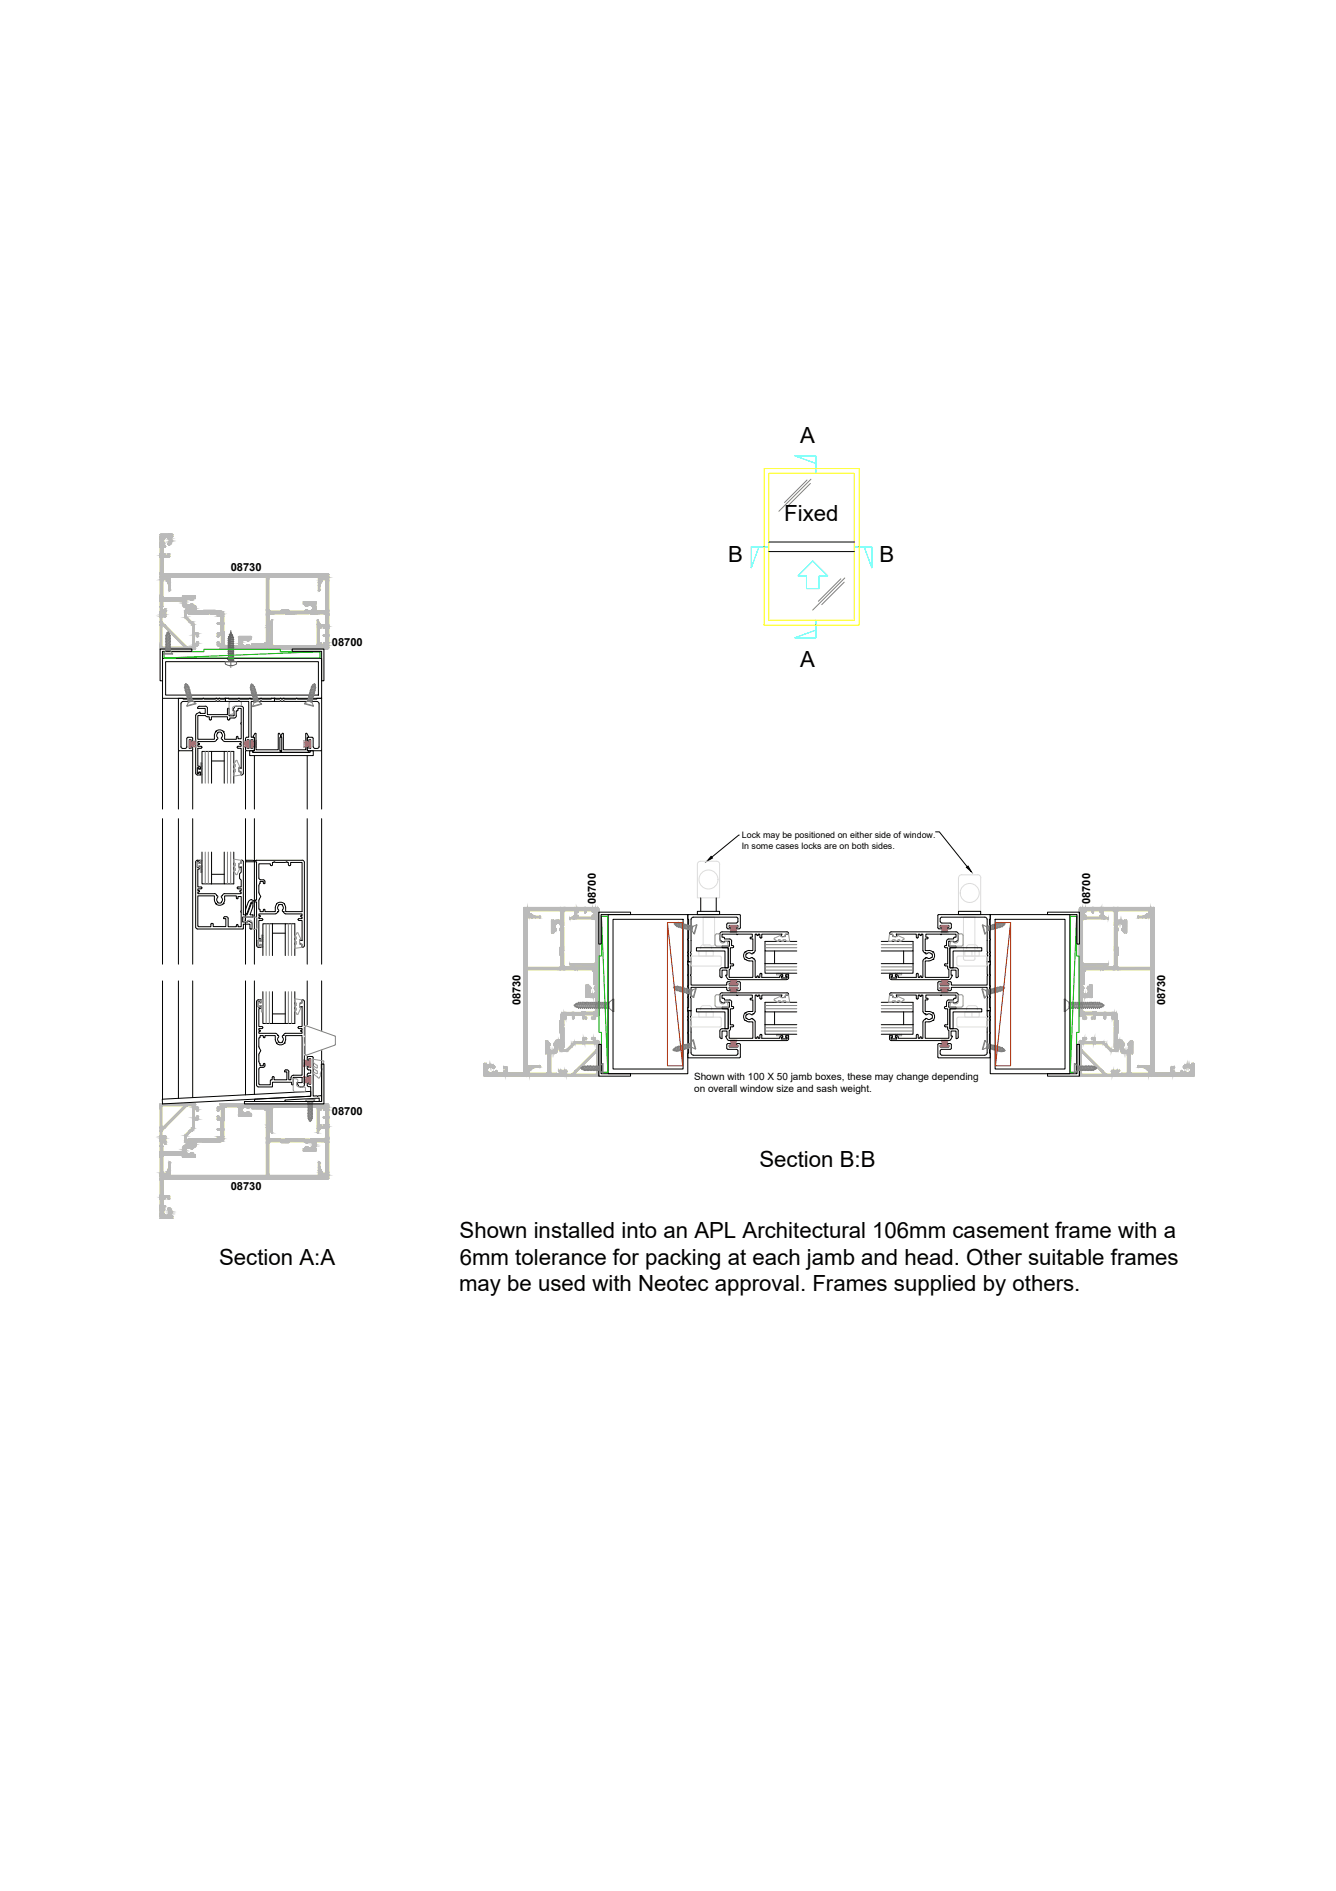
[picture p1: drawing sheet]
<svg xmlns="http://www.w3.org/2000/svg" width="210mm" height="297mm" viewBox="0 0 210 297" stroke-linecap="round" stroke-linejoin="round" font-family="sans-serif">
<defs><g id="words">
<g font-size="3.5">
<text x="125.7" y="69.6">A</text>
<text x="123.2" y="81.8">Fixed</text>
<text x="114.4" y="88.3">B</text>
<text x="138.2" y="88.3">B</text>
<text x="125.7" y="104.7">A</text>
<text x="119.3" y="183.3">Section B:B</text>
<text x="72.2" y="194.5">Shown installed into an APL Architectural 106mm casement frame with a</text>
<text x="34.4" y="198.7">Section A:A</text>
<text x="72.1" y="202.9">may be used with Neotec approval. Frames supplied by others.</text>
<text x="72.2" y="198.7">6mm tolerance for packing at each jamb and head. Other suitable frames</text>
</g>
<g font-size="1.7">
<text x="36.2" y="89.7">08730</text>
<text x="52.1" y="101.5">08700</text>
<text x="93.6" y="142" transform="rotate(-90 93.6 142)">08700</text>
<text x="171.3" y="142" transform="rotate(-90 171.3 142)">08700</text>
<text x="81.8" y="157.9" transform="rotate(-90 81.8 157.9)">08730</text>
<text x="183.1" y="157.9" transform="rotate(-90 183.1 157.9)">08730</text>
<text x="52.1" y="175.1">08700</text>
<text x="36.2" y="186.9">08730</text>
</g>
<g font-size="1.6">
<text x="109" y="169.7">Shown with 100 X 50 jamb boxes, these may change depending</text>
<text x="109.1" y="171.5">on overall window size and sash weight.</text>
</g>
<g font-size="1.4">
<text x="116.6" y="131.7">Lock may be positioned on either side of window.</text>
<text x="116.5" y="133.3">In some cases locks are on both sides.</text>
</g>
</g></defs>
<!-- layer: APL Joinery -->
<g fill="none" stroke="#ff0" stroke-width=".16">
<path d="M25.2 84v6.6M25.2 96.5v5.4M25.2 90.6v5.8M25.2 96.5l.5 .1M25.2 90.7h1.3v.7l-.2 .1 .2 .5v.7M25.4 97v.6M25.4 98.2v3.3M25.4 97.6l.1 .1M25.5 97.7l4 3.9M25.5 95.3v.8h.2M25.5 98.2h-.1M25.6 98.2l3.3 3.3-.1 .1"/>
<path d="M25.7 87.6v2.5l.1 .1h25.8M25.7 96l.1 .1-.1 .4M25.7 94.4h2.9M25.7 94.4l-.2 .9M25.7 95.9v.1M25.7 85.8h.2M25.7 86h.2M25.7 86v1h.2M25.7 96.1h.1a.37 .37 0 0 1-.6 .3M25.9 87v.2h.5v-.2M25.9 96.9l-.4-.1-.1 .1M25.9 85.8h.1l-.1 .1"/>
<path d="M25.9 84.5a.69 .69 0 0 0-.1 .9l-.1 .2v.2M25.9 95.6l-.2 .3M26 95.6v.1v1.1M26.1 96.8l-.2 .1M26.2 91.3h.3M26.2 91.3l-.1-.2h-.5v2.6l.3 .2M26.3 90.7l.1 .1 .1 .5M26.4 84.5l.1 .1M26.4 84.5h-.5M26.4 87h.2v.5h-.8l-.1 .1M26.8 90.7h23.2v2l.2 .1 .1-.1v-.7l.1-.5M26.9 90.7l-.1 2-.1 .1-.1-.1"/>
<path d="M27.1 83.9l-1.9 .1M27.1 84.3h-.2v.2a.62 .62 0 0 1 .1 .6 .62 .62 0 0 1-.5 .4v-.2a.5 .5 0 0 0 0-.7M27.1 83.9v.4M28.7 94.4h.1M28.7 93.6v.3h-2.8M28.7 94.5v.4M28.7 94.9a.58 .58 0 0 0 .6 .6M28.7 93.6h2M28.7 93.6h.1M29 96.2v.7M29 96.9l.1 .2M29.1 97.1l1.2 1.1v3.3"/>
<path d="M29.2 94.3v.6M29.2 94.8l.1 .1a.72 .72 0 0 0 .9-.1l.6 .5 .1 .3M29.3 95.5h1.1v.6M29.3 96.2v.7l.8 .8M29.4 95.8l.6-.2 .2 .3-.2 .3-.6-.2M29.4 96l-.1 .2M29.4 95.8l-.3 .2-.1 .2M30.1 97.7h.1v.1l.3 .3v1.3h.6v.5M30.3 96.2h-.6l-.2 .1 .2 .1h3.1l.1-.1 .1 .1h1.1l.1 .4M30.4 96.1l-.1 .1M30.6 93.9h-.2v.2a.23 .23 0 0 1-.2 .2 .23 .23 0 0 1-.2-.1 .57 .57 0 0 0-.8 .1M30.7 93.6l-.1 .3"/>
<path d="M30.8 95.6v.1M30.9 95.7l.2 .3h.8M30.9 99.9l.1 .1 .1-.1M30.9 99.9v-.2h-.4v1.4h.4v-.2M33.8 95.9h-1.9M33.8 95.9l.1 .1h.8M34.1 99.5v.4M34.2 99.9l.1 .1 .1-.1M34.2 96.8h.5v1h-.4l-.1 .1 .1 .2h.4v1.3h-.4l-.1 .1M34.4 99.9v-.2h.4v1.4h-.4v-.2M34.7 96l.4 .2v.3l.1 2.8M35.2 99.3v1.9l.3 .2"/>
<path d="M41.9 90.7v10.3h-.2M42.2 90.7v5M42.3 95.7l.2 .3h1.6l.1-.2M42.3 98l.2 .1v3.4M42.6 96.4h1.9l.1-.1 .2 .1h3.7l.1-.1 .2 .1 2.3 .1v1.7h-.9M42.6 96.4l-.3 .3v1.5h.2l-.2 .4v2.3l.2 .1-.2 .4M42.8 97.4h-.1l-.4 .7M42.8 97.4v3.8M44.2 95.9h1.1M47.7 94.6v.2M47.7 94.8v.1M47.7 94.9l.2 .1"/>
<path d="M47.9 95h.1a.23 .23 0 0 0 .1 .2 .23 .23 0 0 0 .2 0 .49 .49 0 0 1 .8 0 .49 .49 0 0 1-.1 .8 .49 .49 0 0 1-.7-.2l-.4 .2h-2.5v-.2M49.6 94.9h.1M49.6 94.9l-.1 .1M49.6 94.5l-1.9 .1M49.6 94.5v.4M49.9 97.4v3.8M49.9 97.4h.1l.3 .7h-.1v3.4M50.2 98.2v.5M50.3 90.7v.7h.1M50.3 91.2l.1 .1M50.3 91.3h.3M50.4 91.4l.1 .1"/>
<path d="M50.5 90.7l-.2 .5M50.6 91.3l.1-.2h.4v4.8l-1.4 .1-.2-1M50.9 99.9h.2v1h-.1M51 98.7h.1v1h-.3l.1 .2M51 98.7l-.1-.3h-.5v.2l-.2 .1M51.6 90.7h-1.3M51.6 90.2l.1 11.5-.3 .2h-.8v-.5h-.4M25.4 101.5l.2 .1M25.6 101.6h3.2M29.4 101.6h.7M30.3 101.5l-.2 .1M30.9 100.9l.1-.1 .1 .1"/>
<path d="M31 101.4h-.3v.4l-.1 .1h-5.4M31.1 100.9v.4l-.1 .1M34.1 100.9v.4M34.2 100.9l.1-.1 .1 .1M34.2 101.3l.1 .1M34.3 101.4h.3v.5M34.6 101.9h7.4M35.5 101.4h1.9M37.5 101.3l-.1 .1M37.7 100.4l-.2 .3 .1 .6M38.1 101.3h.1M38.1 100.7v.5"/>
<path d="M38.2 100.6l-.1 .1M38.2 101.3a.7 .7 0 0 0 .8 0l.2 .1M39.2 101.4h.1M39.2 100.5a.23 .23 0 0 1-.1 .2 .23 .23 0 0 1-.3-.1l-.4-.1-.2 .1M39.3 100.4l.2-.1v-.3h-1.9l-.1 .3 .1 .1M39.3 100.3l-.1 .2M39.5 101.2v.2h-.2M41.7 101l-.1 .2h-2.1M42.3 101.4h-.2l-.1 .5M42.4 101.6l-.2-.1v.4h8.3v-.4l-.2 .1M42.8 101.2l.3 .2M49.9 101.2l-.3 .2h-6.5"/>
<path d="M50.2 101.6h.1M50.2 100.9v.5M51 100.9l-.1 .3h-.5v-.3h-.2M82.3 142.6h.5v1.3M82.3 142.6v25.8M82.8 144.2v23.2M82.8 143.7l.1 .1M82.8 143.8l.8 .1 .1-.2 .4 .2h.7l.1 .1-.1 .2M82.8 152.2l.1 .1M82.8 142.6l11-.1 .3 .3M82.9 152.3h10.2l.1 .3M82.9 143.8l.5 .1"/>
<path d="M84.8 144.2h-2M86.7 144.5l.4 .2M86.7 146.5h.3M86.7 144.5v2M87.3 145.2l.1-.1a.5 .5 0 0 1 .7 .2 .5 .5 0 0 1-.2 .6l.2 .3M87.3 145.9l.1 .2-.3 .2-.1 .2M87.3 145.2l-.1 .4 .1 .3M87.9 152h-5.1M88 144.6h-.6l-.3 .1M88 143.1h-4.8v.4l.2 .1v.3M88 148.9v1.1M88 143l.1 .1"/>
<path d="M88 150h.1M88.1 150v1.7l-.2 .2M88.1 146.2v.1M88.1 146.3v2.5h-.1M88.1 143.2v1.2M88.1 144.4l-.1 .1M88.8 143.1h1.5v.9M88.8 143l-.2 .3v2.1l-.2 .1 .2 .2v3.7l-.2 .1 .2 .2v1.9l.2 .3M89.5 151.5l.7 .4M89.5 144.2l.1 .1M89.6 144.3l3.9 .1 .1 6.7-.3 .3h-3.7l-.1 .1M90.2 143.9l-.7 .3"/>
<path d="M90.2 143.9l.1 .1h3.4M90.3 151.8v.1h-1.5M90.3 151.7l.4 .2h2.4v-.1M90.3 144h.4M90.7 143.3h-.1v.5h.1M90.8 143.8v.2M90.8 144h.1M91.4 159l-3 .1-.3 .4v.8h-.1l.1 2M91.5 159.9v-.4h-1.3v.4l-.1 .1-.2-.1v-.4h-1v.5M91.6 159.9l.1 .1M92.5 156.6h.1M92.5 156.6l1.1 .1-.1 2.2-2.1 .1"/>
<path d="M92.5 155h.2l.1 .3a.58 .58 0 0 0 0 .8M92.6 155l-.1-.3h-.4v1.9h.4M92.8 156.1h.6M93.1 143.2v-.1h-1.1l-.1 .3-.1-.1v-.2h-1v.2M93.1 143.9v.1M93.1 151.7l.4 .2M93.1 143.2v.1M93.1 144h.4M93.1 143.3h.2v.5h-.2M93.2 152.6h.1v2M93.3 154.6l.3 .1-.1 .3M93.5 151.9l.1 .2h.4"/>
<path d="M93.5 155l-.1 .3a.62 .62 0 0 1 0 .8M93.6 144h-.1M93.7 151.8l-.1-.1h-3.3l-.1 .1M93.7 143.9v.1M93.7 151.8l-.1 .1 .1 .1M93.7 152.1h.3M94 159.6h-.4v.3l-.2 .1M94 143.6h-.4v.4M94 143.7h-.4l.1 .2M94 152.1v7.5M94 143.7v8.3M94.1 142.8l-.1 .8"/>
<path d="M169.6 142.8l.1 .8M169.6 159.6h.5v.3M169.7 143.6h.4v.4M169.7 143.7h.2M169.7 152.1h.2M169.7 152.1l-.1 7.5M169.7 143.7v8.3M169.9 143.7l.2 .1-.1 .1M170 143.9v.1M170 144h3.4l.1-.1 .6 .3v.1M170.1 151.9v.2h-.4M170.1 144.6v6.5"/>
<path d="M170.1 156.8v1.9M170.1 154.9l.1 .1M170.1 159.9l.1 .1M170.1 144h.4M170.1 158.7l.2 .2 4.7 .1M170.1 151.1l.2 .3h3.8v.1M170.2 155l.1 .2-.1 .2M170.2 156l.1 .1M170.2 155.4l-.1 .4 .1 .2M170.3 156.1h.5M170.3 154.6l-.2 .1v.2M170.5 152.6h-.2v2"/>
<path d="M170.5 151.7l-.4 .2M170.5 151.7l.1 .2h2.3l.3-.2M170.5 143.3h-.2v.5h.2M170.5 143.3l.1-.2h1v.2M170.5 143.8l.1 .2M170.5 152.5v.1M170.6 144h-.1M171.1 155a.23 .23 0 0 0-.2 .1 .23 .23 0 0 0 0 .3 .57 .57 0 0 1-.1 .7M171.2 154.8l-.1 .2M171.2 156.6h.1M171.2 156.6h-1l-.1 .2M171.2 154.7h.3v1.9h-.3"/>
<path d="M172.8 143.2v-.1h-1v.2h-.2M172.8 143.9v.1M172.9 144h.4M172.9 143.2v.1M172.9 143.3h.2v.5h-.2M173.3 151.7v.2h1.5M173.5 159.9v-.4h-1.4v.4l-.1 .1M173.5 159.9l.1 .1 .1-.1M173.5 151.8l-.1-.1h-3.4v.1l.1 .1-.2 .1M173.7 159.9v-.4h1l.1 .5M174.1 144.3h-3.8l-.2 .3M174.1 151.5l-.6 .4"/>
<path d="M174.8 143.1h-1.5v.9M174.9 143l.2 .3M175 159l.3 .1 .2 .4 .1 2.8M175.1 143.3v2.1l.1 .1-.1 .2v3.7l.1 .1-.1 .2v1.9M175.1 151.6l-.2 .3M175.5 146.3v2.5h.2M175.5 143.2v1.2M175.6 144.4l.1 .1M175.6 150l-.1 1.7 .3 .2M175.6 146.2v.1M175.7 148.9l-.1 1.1M175.7 143.1h4.8v.4h-.2"/>
<path d="M175.7 143l-.1 .1M175.7 144.6h.6l.2 .1M175.8 152h5M176.3 145.1v.1a.56 .56 0 0 1 0 .8l.2 .2M176.3 145.1a.51 .51 0 0 0-.7 .2 .51 .51 0 0 0 .1 .6l-.1 .3M176.5 146.2l.1 .1 .1 .2M176.7 144.5l.3 .1-.1 1.9M176.7 146.5h.2M176.7 144.5l-.2 .2M178.8 143.9h.8l.4-.2 .1 .2h.7M178.8 144.2h2M178.9 143.9l-.2 .1 .2 .2"/>
<path d="M180.3 143.5l-.1 .4 .5-.1M180.8 152.3h-10.3v.2M180.8 144.2v23.2M180.8 152h.1M180.8 152.2v.1M180.8 142.6v1.3M180.8 143.7l-.1 .1M180.9 142.6l-11.1-.1-.2 .3M181.3 142.5l-.4 .1M181.3 142.5v.1M181.3 142.6v25.8M25.2 179v5.7"/>
<path d="M25.2 173.5v5.3M25.2 173.5l5.4-.1 .1 .1v.4h.4v.5M25.2 178.9h.2M25.2 178.9h.1M25.4 178.9l.3 .1v.2M25.4 173.8v3.3M25.4 177.7v.7M25.4 173.8l.2-.1h3.3l-3.3 3.4M25.4 177.1h.1M25.4 178.4l.2 .1M25.5 177.6l3.9-3.9h.7l.2 .1v3.3l-1.2 1.2M25.5 177.6l-.1 .1"/>
<path d="M25.7 179.4l.2 .3M25.7 179.3v.1M25.7 178.8h.1M25.7 179.3h-.2l.1 1.6M25.7 178.8h-.5M25.8 178.8v.4l-.1 .2M25.9 178.4l-.3 .1M25.9 178.4l.2 .1M26 178.5v1.2M29 178.5v.7M29 179.2l.1 .2 .3 .2M29.1 178.3l-.1 .2"/>
<path d="M29.3 179.8a.58 .58 0 0 0-.6 .6M29.3 179.2l.1 .1M29.4 179.3l.6-.2 .2 .3-.2 .3-.6-.1M29.6 179.1l.8 .1v.6h-1.1M29.7 178.9l-.2 .1 .2 .1M30.1 177.7l-.8 .8v.7M30.5 177.2l-.3 .4h-.1M30.5 177.2h.1M30.8 179.6v.1M30.9 179.7a.85 .85 0 0 1-.6 .7h-.3M30.9 174.4l.1 .1 .1-.1M30.9 174.4v-.2h-.4v1.4h.4l.1-.3 .1 .1v.4"/>
<path d="M31 175.9h-.5v1.3M31.1 175.8l-.1 .1M31.9 179.4h-.8l-.2 .2M31.9 179.4h.1M32 179.5h1.8M34.1 174v.4M34.1 175.4v.4M34.2 175.8l.1 .1M34.2 174.4l.1 .1 .1-.1M34.2 178.5l-.1 .4-1.2 .1-.1-.1h-3.2M34.3 177.5h.4v1h-.5M34.3 175.9h.4v1.4h-.5l.1 .2"/>
<path d="M34.4 174.4v-.2h.4v1.4h-.4l-.1-.3-.1 .1M34.6 173.4v.5h-.3l-.1 .1M34.6 173.4h7.4M34.6 173.4h.1M34.7 179.4h-.8h-.1M35.2 176.1l-.1 2.7v.3l-.4 .2M35.2 176h.1M35.2 174.1v1.9M35.5 173.9h1.9M35.5 173.9l-.3 .2M37.4 173.9l.1 .1M37.5 175.3h2"/>
<path d="M37.6 174l-.1 .3 .2 .6M37.6 174.9l-.1 .4M38.1 174.6l.1 .1M38.1 174.1v.5M38.2 174l-.1 .1M38.2 174.7l.2 .1 .4-.1M38.8 174.7a.22 .22 0 0 1 .3 0 .22 .22 0 0 1 .1 .2M39.2 174l.3-.1v.2M39.2 174l-.3 .1a.51 .51 0 0 0-.7-.1M39.2 174.9l.1 .1M39.3 175h.2v.3M39.5 174.1h.1"/>
<path d="M39.6 174.1h2l.1 .2M41.7 174.4h.2v10.2M42 173.4l.1 .5h.2l.2 .4-.2 .1v2.3l.2 .3M42.2 179.6v5M42.3 177.3l.4 .6M42.5 177.1l-.2 .1v1.5l.3 .2M42.5 173.8v3.4l-.2 .1M42.6 178.9h1.9l.1 .1 .2-.1h3.7l.1 .1 .2-.1h2.1M42.8 174.1v3.8h-.1M43.1 173.9h6.5l.3 .2M43.1 173.9l-.3 .2M44.2 179.5h1.1"/>
<path d="M44.2 179.5l-.1-.1h-1.6l-.2 .2M48 179.4h-2.6v.1M48 179.4l.3 .1a.62 .62 0 0 1 .8 0M49.1 179.5a.51 .51 0 0 1-.2 .7 .51 .51 0 0 1-.7-.1l-.2 .1-.1 .2M49.9 174.1v3.8M49.9 177.9h.1M50.2 173.8v3.4l.1 .1-.3 .6M50.2 177.1h.1M50.2 173.9h.4v-.5h.8l.3 .3v11M50.2 177.2h.9v1.4l-.2 .3M50.2 176.6l.2 .1v.2h.5l.1-.3M50.2 173.8h.1"/>
<path d="M50.2 176.6v.5M50.2 173.9v.5M50.3 173.8h.2v-.4h-8.3v.4h.3M51 174.4h.1v1l-.3 .1 .1 .1h.2v1h-.1M51 174.4l-.1-.3h-.5v.3h-.2M76.1 167.1v1.9M76.1 169h.1M76.1 169h6.6M76.4 167l-.3 .1M76.4 167v.2M76.5 167.2l.1 .1a.78 .78 0 0 1 1.1 .3l-.2 .2a.49 .49 0 0 0-.8-.1 .49 .49 0 0 0 .3 .8l.5-.1 .2 .1M77.7 168.4l.1 .1"/>
<path d="M77.8 168.5h.1M78.1 168.5l-.1-.3-.2 .3M78.1 168.5h.1M79.1 168.3v.2h-.9M79.1 167.6v.1M79.1 167.7l.1 .1M79.2 167.8h.2v.5h-.3M79.6 167.5l-.5 .1M79.6 167.5v.9M79.6 168.4l.2 .1M79.7 168.5h2.5M82.3 168.4l-.1 .1"/>
<path d="M82.8 167.7v1.3M82.8 167.3l2 .1 .1 .1-.1 .1M82.8 167.7h.8l.1 .1M82.8 169h.1M82.9 169h5.6M83.4 167.7l-.6 .2M84.8 167.7h-.7l-.4 .2M85.7 163.6v1.9M85.7 163.6h.4M85.7 165.5h.4l-.1 3-2.8 .1v-.6h.2v-.3M86.1 163.6v.2a.24 .24 0 0 1 .2 0 .24 .24 0 0 1 .1 .3v.1M86.4 164.2a.57 .57 0 0 0 0 .7"/>
<path d="M86.6 165.5l-.1 3.1 1.7 .1v-.2M87 164.2a.49 .49 0 0 1 .1 .6 .49 .49 0 0 1-.7 .2M87.6 164.9a.58 .58 0 0 1-.5 .6h-.5M87.7 163.4h.2M87.8 163.3l-.5 .3-.1 .2a.21 .21 0 0 0-.2 .2 .21 .21 0 0 0 0 .2M87.8 168.2l.2 .3M87.8 168.1h1.1l.2 .2M87.8 168.1v.1M88.1 162.3v.8l-.2 .2M88.2 168.5l.1-.1a.44 .44 0 0 1 .3 .6M88.3 164.5v-.7h-.6l-.1 1.1M88.6 169h-.1"/>
<path d="M88.6 169h.1M88.6 169h5.4M88.7 168.5l-.5-.1-.1 .1M88.7 168.5l-.1 .5M88.9 160h-.3v1.2l-.1 .1 .1 .1v3.1l-.1 .1-.2-.1M89 168.3v.3l.1 .1h.7M90.3 163.6l-.5 .3v.2M90.3 168.6l3.4-3.3 .1 3.3-.1 .1M90.3 168.6l.1 .1h3.2M91.5 163.2v.5h-1.2M91.6 163.1l.1-.1 .5 .1v.1l-.3 .1v.4h1.3v-.4l-.3-.2 .2-.1 .4 .1 .1 .4h.4l.1 .1M91.7 160h.4"/>
<path d="M92.1 160l.1-.1-.3-.1v-.4h1.3v.4l-.3 .1 .2 .1M93.1 160h.3M93.6 163.9h-3.3l-1.2 1.2h-.8a.49 .49 0 0 1-.4-.6l-.1-.3 .2-.2 .3 .2-.1 .3v.3l.8 .1 .8-.8M93.7 163.9l.1 .2-.1 .7M93.7 164.8l-3.8 3.9M94.1 163.6l-.1 5.4M169.6 163.6l.1 5.4M169.7 169h5.3M169.9 164.8l3.9 3.9M169.9 164.8v-.7l.1-.2h3.3l1.1 1.2M170 165.3l3.3 3.3M170 165.3h-.1v3.4h3.4v-.1"/>
<path d="M170.1 163.2v.3h-.4l-.1 .1M170.2 163h.4l.1 .1-.3 .2v.4h1.4v-.4h-.2l-.1-.2 .1-.1h.4l.1 .1v.6h1.3l.4 .2v.2M170.2 160h.4M170.2 163l-.1 .1M170.6 160l.1-.1-.3-.1v-.4h1.4v.4l-.3 .1 .1 .1M171.6 160h.4M173.4 163.6l.1 .1M173.8 168.7h.8M173.8 164.1l.9 .8h.7M174.5 165.1l.9 .1M174.6 168.3l.1 .3-.1 .1M174.8 160h.3v1.2l.1 .1-.1 .1v3.1"/>
<path d="M174.9 168.5l.2 .5M175 168.5l.4-.1 .1 .1M175.1 169h-.1M175.1 168.8v.2M175.1 169h.1M175.1 169h5.7M175.4 164.9l.1-.1-.1-.6 .1-.2h.3l.1 .2-.1 .3a.49 .49 0 0 1-.4 .6M175.6 168.5h.1M175.6 162.3l-.1 .8 .3 .2M175.8 163.4h.1M175.9 168.1h-1.2l-.1 .2M175.9 168.1v.1"/>
<path d="M175.9 163.8h-.5l-.1 .7-.1 .1-.1-.1M175.9 168.2l-.3 .3M175.9 163.3l.5 .3 .1 .2a.21 .21 0 0 1 .2 .2 .21 .21 0 0 1-.1 .2M175.9 163.8l.1 .1v1M176 164.9a.58 .58 0 0 0 .6 .6l.5 .1 .1 2.9-1 .2M176.2 168.7h-.7l-.1-.3-.2 .1-.1 .3M176.6 164.2a.46 .46 0 0 0 0 .7 .46 .46 0 0 0 .7-.1M177.3 164.2l.1 .2-.1 .4M177.6 163.6v.2a.23 .23 0 0 0-.3 .1 .23 .23 0 0 0 0 .3M177.6 163.6h.4M178 165.5h-.4v2.8l.2 .3M178 163.6v1.9"/>
<path d="M178.8 167.7h.8l.4 .2M178.8 167.4h2M178.9 167.4l-.2 .1 .2 .1M180.3 168h.2v.6h-2.7M180.8 167.7h-.7l-.1 .1M180.8 167.7v1.3M180.8 167.3v.1M180.8 167.9l-.5-.2v.3M180.9 169h.1M180.9 169h-.1M180.9 169h6.6M181.4 168.4l.1 .1"/>
<path d="M181.5 168.5h2.4M184 168.4l-.1 .1M184 167.6v.8M184.1 167.6h.4v.2M184.5 167.8h-.2v.5h.2v.2h1M185.6 168.3l-.1 .2M185.6 168.3l.1-.1 .1 .3M185.8 168.5h.1M186 168.4l-.1 .1M186.3 168.4l-.3 .1M187.2 167.1v.2h-.2a.62 .62 0 0 0-.6-.1 .62 .62 0 0 0-.4 .5l.1 .1a.5 .5 0 0 1 .7-.2 .5 .5 0 0 1 .1 .8l-.2 .1-.4-.1M187.2 167.1h.4l-.1 1.9"/>
<path d="M25.2 184.7v6.6M25.2 191.3v.1M25.2 184.6h1.3M25.2 191.4h1.9M25.6 180.9h.1M25.7 180.9h2.9M25.7 189.6h.2M25.7 189.4h.2M25.7 189.6l.1 .5M25.8 190.1a.53 .53 0 0 0 .1 .7M25.9 189.4l.1 .1-.1 .1M25.9 188.3h-.2v1"/>
<path d="M26.2 184l.3 .1-.1 .5M26.4 184.5l-.1 .1M26.4 188.3v-.2h-.5v.2M26.4 188.3h.3M26.5 190.1a.49 .49 0 0 1 0 .6 .49 .49 0 0 1-.6 .1M26.5 190l-.1-.1 .2-.2a.89 .89 0 0 1 .3 1.2l.2 .1M26.5 182.7v.7l-.2 .4 .2 .1v.7M26.6 182.6l.1-.1 .1 .2 .1 1.9M26.8 184.6h23.2M27.1 191v.1M27.1 191.1v.3M28.7 180.4v.5"/>
<path d="M28.7 181.8h1.9M28.7 181.7v-.3l-3 .1-.1 2.8h.5l.1-.3M29.2 180.5v.5M29.2 181h.1a.53 .53 0 0 0 .8 0l.3 .2M29.4 180.4l-.2 .1M29.4 180.4l.2-.1 .4 .1M30.4 181.3v.1h.3M30.7 181.4l-.1 .3M47.7 180.5v.2M47.7 180.7l1.9 .1M47.9 180.4l-.2 .1M49.6 180.4h.1"/>
<path d="M49.6 180.4l.1-1h1.4v4.9h-.4l-.1-.3-.3 .1M49.6 180.4v.3M49.6 180.7v.1M50.3 184.1l.1 .5M50.3 184.6h.1M50.3 184.6h1.3M50.4 183.9h-.1v.7M50.4 184.5l.1 .1M50.4 183.8l-.1-.4v-.7l-.1-.2-.2 .1v2M50.5 183.8l-.1 .1M51.6 185.2h-25.8l-.1 .1v2.4l.1 .1 .8 .1 .1 .4M51.7 184.7l-.1 .4"/>
</g>
<!-- layer: APL Hatch -->
<g fill="#bababa" stroke="#bababa" stroke-width=".16">
<path d="M50.1 182.5h.1z"/>
<path d="M26.5 189.7h.2z"/>
<path d="M25.2 191.4h1.9z"/>
<path d="M38.7 173.9h.5z"/>
<path d="M34.2 174h1.1z"/>
<path d="M34.2 174.5h.1z"/>
<path d="M38.7 174.8h.5z"/>
<path d="M37.6 175h1.6z"/>
<path d="M37.6 175h1.7z"/>
<path d="M34.2 175.3h.1z"/>
<path d="M50.9 175.4h.8z"/>
<path d="M50.8 175.6h.9z"/>
<path d="M50.9 175.6h.8z"/>
<path d="M34.2 175.9h1z"/>
<path d="M34.3 177.3h.8z"/>
<path d="M34.2 177.3h.9z"/>
<path d="M34.2 177.5h.9z"/>
<path d="M29.6 179.1h5.5z"/>
<path d="M30.4 179.2h4.6z"/>
<path d="M48.1 179.5h.1z"/>
<path d="M30.4 179.8h.4z"/>
<path d="M30.3 179.8h.5z"/>
<path d="M48.1 180.1h.1z"/>
<path d="M48 180.2h.3z"/>
<path d="M47.9 180.4h1.7z"/>
<path d="M30.1 180.5h.1z"/>
<path d="M29.7 181.2h.7z"/>
<path d="M31 174.5h.1z"/>
<path d="M30.1 177.2h.4z"/>
<path d="M25.6 178.5h.4z"/>
<path d="M25.7 178.8h.3z"/>
<path d="M25.2 178.9h.1z"/>
<path d="M29.8 179.2h.3z"/>
<path d="M29.1 179.5h1.1z"/>
<path d="M29.3 179.6h.9z"/>
<path d="M29.7 179.6h.4z"/>
<path d="M25.9 179.7h.1z"/>
<path d="M29.9 179.7h.1z"/>
<path d="M50.1 92.8h.1z"/>
<path d="M26.5 85.6h.2z"/>
<path d="M34.6 101.9h7.5z"/>
<path d="M38.7 101.4h.5z"/>
<path d="M34.2 101.4h1.1z"/>
<path d="M39.5 101.2h2.9z"/>
<path d="M34.2 100.8h.1z"/>
<path d="M38.8 100.6h.4z"/>
<path d="M38.7 100.5h.5z"/>
<path d="M37.6 100.4h1.7z"/>
<path d="M34.2 100h.1z"/>
<path d="M50.8 99.9h.9z"/>
<path d="M50.8 99.7h.9z"/>
<path d="M50.9 99.7h.8z"/>
<path d="M34.2 99.4h1z"/>
<path d="M34.3 99.4h.9z"/>
<path d="M50.2 98.2h1.5z"/>
<path d="M34.3 98.1h.8z"/>
<path d="M34.2 97.8h.9z"/>
<path d="M29.6 96.2h5.5z"/>
<path d="M30.3 96.2h4.7z"/>
<path d="M30.4 96.1h4.6z"/>
<path d="M48.1 95.8h.1z"/>
<path d="M30.3 95.5h.5z"/>
<path d="M48.1 95.2h.1z"/>
<path d="M47.9 94.9h1.7z"/>
<path d="M30.1 94.9h.1z"/>
<path d="M29.7 94.1h.7z"/>
<path d="M31 100.8h.1z"/>
<path d="M30.9 100h.2z"/>
<path d="M30.1 97.6h.1z"/>
<path d="M25.6 96.8h.4z"/>
<path d="M25.2 96.4h.1z"/>
<path d="M29.8 96.1h.3z"/>
<path d="M29.1 95.9h1.1z"/>
<path d="M29.3 95.8h.9z"/>
<path d="M29.7 95.7h.4z"/>
<path d="M29.9 95.6h.1z"/>
<path d="M178.7 167.5v.1z"/>
<path d="M185.9 167.5v.2z"/>
<path d="M187 167.3v.5z"/>
<path d="M187.1 167.4v.5z"/>
<path d="M187.5 167.1v1.9z"/>
<path d="M170.3 155.2v.1z"/>
<path d="M170.7 159.8v.2z"/>
<path d="M170.8 155.2v.1z"/>
<path d="M171 155v.5z"/>
<path d="M171.5 159.9v.1z"/>
<path d="M171.6 142.5v.8z"/>
<path d="M171.8 142.5v.8z"/>
<path d="M172.1 159v1z"/>
<path d="M173.5 159v.9z"/>
<path d="M173.5 159v1z"/>
<path d="M173.7 159v1z"/>
<path d="M173.7 159v.9z"/>
<path d="M174.7 159v1z"/>
<path d="M175.3 159.1v5.5z"/>
<path d="M175.4 159.2v4.7z"/>
<path d="M176 163.4v.5z"/>
<path d="M176.3 146v.1z"/>
<path d="M176.7 164v.1z"/>
<path d="M177 144.6v1.9z"/>
<path d="M177.4 163.8v.7z"/>
<path d="M169.6 163.5v5.5z"/>
<path d="M170.7 163.1v.1z"/>
<path d="M173.4 163.7v.3z"/>
<path d="M173.9 164v.1z"/>
<path d="M174.7 168.2v.4z"/>
<path d="M175.8 164v.9z"/>
<path d="M175.9 164.2v.1z"/>
<path d="M84.9 167.5v.1z"/>
<path d="M76.6 167.3v.5z"/>
<path d="M76.1 167.1v1.9z"/>
<path d="M93.4 155.2v.1z"/>
<path d="M92.8 155.2v.1z"/>
<path d="M92.5 155v1.6z"/>
<path d="M92.2 159.9v.1z"/>
<path d="M92 142.5v.8z"/>
<path d="M91.8 142.5v.8z"/>
<path d="M91.6 159v1z"/>
<path d="M91.5 159v.9z"/>
<path d="M90.2 159v.9z"/>
<path d="M90 159v1z"/>
<path d="M89.9 159v1z"/>
<path d="M88.3 159.1v5.5z"/>
<path d="M88.3 159.1v4.8z"/>
<path d="M87.6 163.4v.5z"/>
<path d="M87.4 146v.1z"/>
<path d="M87 164v.1z"/>
<path d="M86.7 144.6v1.9z"/>
<path d="M86.2 163.8v.7z"/>
<path d="M85.7 163.5v2z"/>
<path d="M82.9 142.5v1.3z"/>
<path d="M82.8 142.5v1.2z"/>
<path d="M94.1 163.5v5.5z"/>
<path d="M92.9 163.1v.1z"/>
<path d="M90.2 163.7v.3z"/>
<path d="M87.9 164v.9z"/>
<path d="M87.8 168.2v.1z"/>
<path d="M87.7 164.2v.1z"/>
<path d="M49.9 97.4h.1z"/>
<path d="M42.7 97.4h.1z"/>
<path d="M42.5 173.8h7.7z"/>
<path d="M49.9 178h.1z"/>
<path d="M42.7 178h.1z"/>
<path d="M169.6 143.7v8.3z"/>
<path d="M170 144v7.7z"/>
<path d="M170.1 143.7v.1z"/>
<path d="M174.1 144.2v.1z"/>
<path d="M174.1 151.4v.1z"/>
<path d="M94.1 143.7v8.3z"/>
<path d="M93.6 144v7.7z"/>
<path d="M93.6 143.7v.1z"/>
<path d="M89.5 144.2v.1z"/>
<path d="M89.5 151.4v.1z"/>
<path d="M50.1 182.5h.1zM50.1 182.5h.1z"/>
<path d="M26.6 182.5h.1zM26.6 182.5h.1z"/>
<path d="M50.1 182.5h.1zM50.1 182.5h.1z"/>
<path d="M26.6 182.5h.1zM26.6 182.5h.1z"/>
<path d="M50.1 182.5l.1 .1zM50.1 182.5l.1 .1z"/>
<path d="M26.6 182.5l.1 .1zM26.6 182.5l.1 .1z"/>
<path d="M50.1 182.6h.2zM50.1 182.6h.2z"/>
<path d="M26.6 182.6h.2zM26.6 182.6h.2z"/>
<path d="M50 182.6h.3zM50 182.6h.3z"/>
<path d="M26.6 182.6h.2zM26.6 182.6h.2z"/>
<path d="M50 182.6h.3zM50 182.6h.3z"/>
<path d="M26.5 182.6h.3zM26.5 182.6h.3z"/>
<path d="M50 182.6l.3 .1zM50 182.6l.3 .1z"/>
<path d="M26.5 182.6l.3 .1zM26.5 182.6l.3 .1z"/>
<path d="M50 182.7l.3 .7v-.7zM50 182.7l.3 .7h-.3z"/>
<path d="M26.5 182.7l.3 .7v-.7zM26.5 182.7l.3 .7h-.3z"/>
<path d="M50 183.4l.4 .4-.1-.4zM50 183.4l.4 .4h-.4z"/>
<path d="M26.5 183.4l.3 .4v-.4zM26.5 183.4l.3 .4h-.5z"/>
<path d="M50 183.8h.5zM50 183.8h.5z"/>
<path d="M26.3 183.8h.5zM26.3 183.8h.5z"/>
<path d="M50 183.8h.5zM50 183.8h.5z"/>
<path d="M26.3 183.8h.5zM26.3 183.8h.5z"/>
<path d="M50 183.8h.5zM50 183.8h.5z"/>
<path d="M26.3 183.8h.5zM26.3 183.8h.5z"/>
<path d="M50 183.8h.5zM50 183.8l.4 .1z"/>
<path d="M26.3 183.8l.5 .1zM26.3 183.8l.5 .1z"/>
<path d="M50 183.9h.4zM50 183.9h.4z"/>
<path d="M26.3 183.9h.5zM26.3 183.9h.5z"/>
<path d="M50 183.9h.4zM50 183.9h.4z"/>
<path d="M26.4 183.9h.4zM26.4 183.9h.4z"/>
<path d="M50 183.9h.4zM50 183.9h.4z"/>
<path d="M26.4 183.9h.4zM26.4 183.9h.4z"/>
<path d="M50 183.9h.4zM50 183.9h.4z"/>
<path d="M26.4 183.9h.4zM26.4 183.9h.4z"/>
<path d="M50 183.9h.4zM50 183.9h.4z"/>
<path d="M26.4 183.9h.4zM26.4 183.9h.4z"/>
<path d="M50 183.9h.4zM50 183.9h.4z"/>
<path d="M26.4 183.9h.4zM26.4 183.9h.4z"/>
<path d="M50 183.9l.3 .7v-.7zM50 183.9l.3 .7h-.3z"/>
<path d="M26.5 183.9l.3 .7v-.7zM26.5 183.9l.3 .7h-.3z"/>
<path d="M50 184.6h.3zM50 184.6h.3z"/>
<path d="M26.5 184.6h.3zM26.5 184.6h.3z"/>
<path d="M50 184.6h.3zM50 184.6h.3z"/>
<path d="M26.5 184.6h.3zM26.5 184.6h.3z"/>
<path d="M50 184.6h.3zM50 184.6h.3z"/>
<path d="M26.5 184.6h.3zM26.5 184.6h.3z"/>
<path d="M50 184.6h.3zM50 184.6h.3z"/>
<path d="M26.5 184.6h.3zM26.5 184.6h.3z"/>
<path d="M50 184.6h.3zM50 184.6h.3z"/>
<path d="M26.5 184.6h.3zM26.5 184.6h.3z"/>
<path d="M50 184.6h.3zM50 184.6h.3z"/>
<path d="M26.5 184.6h.3zM26.5 184.6h.3z"/>
<path d="M50 184.6h.3zM50 184.6h.3z"/>
<path d="M26.5 184.6h.3zM26.5 184.6h.3z"/>
<path d="M50 184.6h.3zM50 184.6h.3z"/>
<path d="M26.5 184.6h.3zM26.5 184.6h.3z"/>
<path d="M50 184.6h.3zM50 184.6h.3z"/>
<path d="M26.5 184.6h.3zM26.5 184.6h.3z"/>
<path d="M25.2 184.6h26.4zM25.2 184.6h26.4z"/>
<path d="M25.2 184.6h26.4zM25.2 184.6h26.4z"/>
<path d="M25.2 184.6l26.4 .1zM25.2 184.6l26.4 .1z"/>
<path d="M25.2 184.7h26.4zM25.2 184.7h26.4zM25.2 184.7h26.4zM25.2 184.7h26.4z"/>
<path d="M25.2 184.7h26.4zM25.2 184.7h26.4z"/>
<path d="M25.2 184.7h26.5zM25.2 184.7h26.5z"/>
<path d="M25.2 184.7h26.5zM25.2 184.7h26.5zM25.2 184.7h26.5zM25.2 184.7h26.5z"/>
<path d="M25.2 184.7l26.5 .4v-.4zM25.2 184.7l26.5 .4h-26.5zM25.2 185.1h26.5zM25.2 185.1h26.5z"/>
<path d="M25.2 185.1h26.5zM25.2 185.1h26.5z"/>
<path d="M25.2 185.1h26.4zM25.2 185.1h26.5z"/>
<path d="M25.2 185.1h26.4zM25.2 185.1h26.4zM25.2 185.1h26.4zM25.2 185.1h26.4z"/>
<path d="M25.2 185.1h26.4zM25.2 185.1h26.4z"/>
<path d="M25.2 185.1l26.4 .1zM25.2 185.1l26.4 .1z"/>
<path d="M25.2 185.2h26.4zM25.2 185.2h26.4zM25.2 185.2h26.4zM25.2 185.2h26.4z"/>
<path d="M25.2 185.2h.5zM25.2 185.2h.6z"/>
<path d="M25.2 185.2h.5zM25.2 185.2h.5z"/>
<path d="M25.2 185.2h.5zM25.2 185.2h.5zM25.2 185.2h.5zM25.2 185.2h.5z"/>
<path d="M25.2 185.2h.5zM25.2 185.2h.5z"/>
<path d="M25.2 185.2h.5zM25.2 185.2h.5z"/>
<path d="M25.2 185.2h.5zM25.2 185.2h.5z"/>
<path d="M25.2 185.2l.5 .1zM25.2 185.2l.5 .1z"/>
<path d="M25.2 185.3h.5zM25.2 185.3h.5z"/>
<path d="M25.2 185.3l.5 2.4v-2.4zM25.2 185.3l.5 2.4h-.5z"/>
<path d="M25.2 187.7h.5zM25.2 187.7h.5z"/>
<path d="M25.2 187.7l.5 .1zM25.2 187.7l.5 .1z"/>
<path d="M25.2 187.8h.5zM25.2 187.8h.5z"/>
<path d="M25.2 187.8h.5zM25.2 187.8h.5z"/>
<path d="M25.2 187.8h.5zM25.2 187.8h.5zM25.2 187.8h.5zM25.2 187.8h.5z"/>
<path d="M25.2 187.8h.5zM25.2 187.8h.5z"/>
<path d="M25.2 187.8h.5zM25.2 187.8h.5z"/>
<path d="M25.2 187.8h.6zM25.2 187.8h.6z"/>
<path d="M25.2 187.8h1.4zM25.2 187.8h1.4z"/>
<path d="M25.2 187.8h1.4zM25.2 187.8h1.4z"/>
<path d="M25.2 187.8l1.4 .1zM25.2 187.8l1.4 .1z"/>
<path d="M25.2 187.9h1.4zM25.2 187.9h1.4zM25.2 187.9h1.4zM25.2 187.9h1.4z"/>
<path d="M25.2 187.9h1.4zM25.2 187.9h1.4z"/>
<path d="M25.2 187.9h1.5zM25.2 187.9h1.5z"/>
<path d="M25.2 187.9h1.5zM25.2 187.9h1.5zM25.2 187.9h1.5zM25.2 187.9h1.5z"/>
<path d="M25.2 187.9l1.5 .2v-.2zM25.2 187.9l1.5 .2h-1.5z"/>
<path d="M26.4 188.1l.3 .2v-.2zM26.4 188.1l.3 .2h-.3zM26.4 188.3h.3zM26.4 188.3h.3z"/>
<path d="M25.2 188.1l.7 .2v-.2zM25.2 188.1l.7 .2h-.7zM25.2 188.3h.7zM25.2 188.3h.7z"/>
<path d="M26.4 188.3h.3zM26.4 188.3h.3z"/>
<path d="M25.2 188.3h.7zM25.2 188.3h.7z"/>
<path d="M26.4 188.3h.2zM26.4 188.3h.3z"/>
<path d="M25.2 188.3h.7zM25.2 188.3h.7z"/>
<path d="M26.4 188.3h.2zM26.4 188.3h.2z"/>
<path d="M25.2 188.3h.7zM25.2 188.3h.7z"/>
<path d="M26.4 188.3h.2zM26.4 188.3h.2z"/>
<path d="M25.2 188.3h.7zM25.2 188.3h.7z"/>
<path d="M26.4 188.3h.2zM26.4 188.3h.2z"/>
<path d="M25.2 188.3h.7zM25.2 188.3h.7z"/>
<path d="M26.4 188.3h.2zM26.4 188.3h.2z"/>
<path d="M25.2 188.3h.7zM25.2 188.3h.7z"/>
<path d="M26.4 188.3h.2zM26.4 188.3h.2z"/>
<path d="M25.2 188.3h.7zM25.2 188.3h.7z"/>
<path d="M26.4 188.3h.2zM26.4 188.3h.2z"/>
<path d="M25.2 188.3h.7zM25.2 188.3h.7z"/>
<path d="M25.2 188.3l.5 1v-1zM25.2 188.3l.5 1h-.5z"/>
<path d="M25.2 189.3h.5zM25.2 189.3h.5zM25.2 189.3h.5zM25.2 189.3h.5z"/>
<path d="M25.2 189.3h.5zM25.2 189.3h.5zM25.2 189.3h.5zM25.2 189.3h.5z"/>
<path d="M25.2 189.3l.5 .1zM25.2 189.3l.5 .1zM25.2 189.4h.5zM25.2 189.4h.5zM25.2 189.4h.5zM25.2 189.4h.5z"/>
<path d="M25.2 189.4h.5zM25.2 189.4h.5zM25.2 189.4h.5zM25.2 189.4h.5z"/>
<path d="M25.2 189.4h.7zM25.2 189.4h.7z"/>
<path d="M25.2 189.4h.7zM25.2 189.4h.7z"/>
<path d="M25.2 189.4h.8zM25.2 189.4h.8z"/>
<path d="M25.2 189.4h.8zM25.2 189.4h.8zM25.2 189.4h.8zM25.2 189.4h.8z"/>
<path d="M25.2 189.4h.8zM25.2 189.4h.8z"/>
<path d="M25.2 189.4h.8zM25.2 189.4h.8z"/>
<path d="M25.2 189.4l.8 .1zM25.2 189.4l.8 .1zM25.2 189.5h.8zM25.2 189.5h.8z"/>
<path d="M25.2 189.5h.8zM25.2 189.5h.8z"/>
<path d="M25.2 189.5h.8zM25.2 189.5h.8z"/>
<path d="M25.2 189.5h.8zM25.2 189.5h.8z"/>
<path d="M25.2 189.5l.8 .1zM25.2 189.5l.8 .1z"/>
<path d="M25.2 189.6h.8zM25.2 189.6h.8z"/>
<path d="M25.2 189.6h.7zM25.2 189.6h.8z"/>
<path d="M25.2 189.6h.7zM25.2 189.6h.7z"/>
<path d="M25.2 189.6h.7zM25.2 189.6h.7z"/>
<path d="M25.2 189.6h.5zM25.2 189.6h.5z"/>
<path d="M25.2 189.6h.5zM25.2 189.6h.5zM25.2 189.6h.5zM25.2 189.6h.5zM25.2 189.6h.5zM25.2 189.6h.5z"/>
<path d="M25.2 189.6h.5zM25.2 189.6h.5zM25.2 189.6h.5zM25.2 189.6h.5z"/>
<path d="M25.2 189.6h.5zM25.2 189.6h.5zM25.2 189.6h.5zM25.2 189.6h.5z"/>
<path d="M25.2 189.6h.5zM25.2 189.6h.5z"/>
<path d="M25.2 189.6l.5 .1zM25.2 189.6l.5 .1z"/>
<path d="M25.2 189.7h.5zM25.2 189.7h.5z"/>
<path d="M25.2 189.7h.5zM25.2 189.7h.5z"/>
<path d="M25.2 189.7h.5zM25.2 189.7h.5z"/>
<path d="M26.6 189.7h.1zM26.5 189.7h.2zM26.5 189.7h.2z"/>
<path d="M25.2 189.7h.5zM25.2 189.7h.5z"/>
<path d="M26.5 189.7l.2 .1zM26.5 189.7l.2 .1z"/>
<path d="M26.5 189.8h.2zM26.5 189.8h.2z"/>
<path d="M25.2 189.7l.5 .1zM25.2 189.7l.5 .1z"/>
<path d="M26.5 189.8h.2zM26.5 189.8h.2z"/>
<path d="M25.2 189.8h.5zM25.2 189.8h.5z"/>
<path d="M26.5 189.8h.2zM26.4 189.8h.3z"/>
<path d="M25.2 189.8h.5zM25.2 189.8h.5z"/>
<path d="M25.2 189.8h.6zM25.2 189.8h.6z"/>
<path d="M26.4 189.8h.4zM26.4 189.8h.4z"/>
<path d="M25.2 189.8h.6zM25.2 189.8h.6z"/>
<path d="M26.4 189.8l.4 .1zM26.4 189.8l.4 .1z"/>
<path d="M25.2 189.8l.6 .1zM25.2 189.8l.6 .1z"/>
<path d="M26.4 189.9h.4zM26.4 189.9h.4z"/>
<path d="M25.2 189.9h.6zM25.2 189.9h.6z"/>
<path d="M26.4 189.9h.4zM26.4 189.9h.4z"/>
<path d="M25.2 189.9h.7zM25.2 189.9h.7z"/>
<path d="M26.4 189.9h.4zM26.4 189.9h.4z"/>
<path d="M25.2 189.9l.7 .1zM25.2 189.9l.7 .1z"/>
<path d="M26.4 189.9l.5 .1zM26.4 189.9l.5 .1z"/>
<path d="M25.2 190h.7zM25.2 190h.7z"/>
<path d="M26.4 190h.5zM26.4 190h.5zM26.4 190h.5zM26.4 190h.5z"/>
<path d="M26.4 190h.5zM26.4 190h.5z"/>
<path d="M25.2 190h.7zM25.2 190h.7z"/>
<path d="M26.4 190l.5 .1zM26.4 190l.5 .1z"/>
<path d="M25.2 190h.7zM25.2 190l.6 .1z"/>
<path d="M25.2 190.1h.6zM25.2 190.1h.6z"/>
<path d="M26.5 190.1h.4zM26.5 190.1h.4z"/>
<path d="M26.5 190.1h.5zM26.5 190.1h.5z"/>
<path d="M25.2 190.1l.5 .1 .1-.1zM25.2 190.1l.5 .1h-.5z"/>
<path d="M26.5 190.1l.5 .1zM26.5 190.1l.5 .1z"/>
<path d="M25.2 190.2l.5 .1v-.1zM25.2 190.2l.5 .1h-.5z"/>
<path d="M26.6 190.2l.4 .1zM26.6 190.2l.4 .1zM26.6 190.3h.4zM26.6 190.3h.4z"/>
<path d="M25.2 190.3h.5zM25.2 190.3h.5h-.5z"/>
<path d="M26.6 190.3l.4 .1zM26.6 190.3l.4 .1z"/>
<path d="M25.2 190.3l.5 .1v-.1zM25.2 190.3l.5 .1h-.5z"/>
<path d="M26.6 190.4h.4zM26.6 190.4h.4z"/>
<path d="M26.6 190.4h.4zM26.6 190.4h.4z"/>
<path d="M25.2 190.4l.5 .1v-.1zM25.2 190.4l.5 .1h-.5z"/>
<path d="M26.6 190.4l.4 .1v-.1zM26.6 190.4l.4 .1h-.4z"/>
<path d="M26.6 190.5l.4 .1zM26.6 190.5l.4 .1z"/>
<path d="M25.2 190.5l.5 .1v-.1zM25.2 190.5l.5 .1h-.5z"/>
<path d="M26.6 190.6h.4zM26.6 190.6h.4z"/>
<path d="M25.2 190.6l.6 .1zM25.2 190.6l.6 .1z"/>
<path d="M26.6 190.6l.3 .1 .1-.1zM26.6 190.6l.3 .1h-.4z"/>
<path d="M26.5 190.7h.4zM26.5 190.7h.4z"/>
<path d="M25.2 190.7h.6zM25.2 190.7h.6h-.6z"/>
<path d="M26.5 190.7h.4zM26.5 190.7h.4z"/>
<path d="M25.2 190.7l.7 .1zM25.2 190.7l.7 .1z"/>
<path d="M26.5 190.7h.4zM26.5 190.7l.4 .1z"/>
<path d="M25.2 190.8h.7zM25.2 190.8h.7z"/>
<path d="M26.4 190.8h.5zM26.4 190.8h.5z"/>
<path d="M26.4 190.8h.5zM26.4 190.8h.5z"/>
<path d="M25.2 190.8h.7zM25.2 190.8h.7z"/>
<path d="M26.4 190.8h.5zM26.4 190.8h.5z"/>
<path d="M26.4 190.8h.5zM26.4 190.8h.4z"/>
<path d="M26.4 190.8l.4 .1zM26.4 190.8l.4 .1z"/>
<path d="M25.2 190.8l.8 .1zM25.2 190.8l.8 .1z"/>
<path d="M26.3 190.9h.5zM26.3 190.9h.5z"/>
<path d="M26.3 190.9h.5zM26.2 190.9h.6z"/>
<path d="M25.2 190.9h.9zM25.2 190.9h.9z"/>
<path d="M26.2 190.9h.6zM26.2 190.9h.6z"/>
<path d="M25.2 190.9h.9zM25.2 190.9h.9z"/>
<path d="M26.2 190.9h.6zM26.1 190.9h.7z"/>
<path d="M25.2 190.9h.9zM25.2 190.9h.9z"/>
<path d="M25.2 190.9h1.6zM25.2 190.9h1.6z"/>
<path d="M25.2 190.9l1.7 .1zM25.2 190.9l1.7 .1z"/>
<path d="M25.2 191h1.7zM25.2 191h1.7z"/>
<path d="M25.2 191h1.7zM25.2 191h1.7z"/>
<path d="M25.2 191h1.7zM25.2 191h1.7z"/>
<path d="M25.2 191h1.7zM25.2 191h1.7z"/>
<path d="M25.2 191h1.8zM25.2 191h1.8z"/>
<path d="M25.2 191h1.8zM25.2 191h1.8z"/>
<path d="M25.2 191h1.9zM25.2 191h1.9z"/>
<path d="M25.2 191h1.9zM25.2 191h1.9z"/>
<path d="M25.2 191h1.9zM25.2 191h1.9zM25.2 191h1.9zM25.2 191h1.9z"/>
<path d="M25.2 191h1.9zM25.2 191h1.9z"/>
<path d="M25.2 191l1.9 .1zM25.2 191l1.9 .1zM25.2 191.1h1.9zM25.2 191.1h1.9z"/>
<path d="M25.2 191.1h1.9zM25.2 191.1h1.9zM25.2 191.1h1.9zM25.2 191.1h1.9z"/>
<path d="M25.2 191.1l1.9 .2v-.2zM25.2 191.1l1.9 .2h-1.9z"/>
<path d="M25.2 191.3l1.9 .1zM25.2 191.3l1.9 .1zM25.2 191.4h1.9zM25.2 191.4h1.9z"/>
<path d="M25.2 191.4h1.9zM25.2 191.4h1.9zM25.2 191.4h1.9z"/>
<path d="M25.2 191.4h1.9zM25.2 191.4h1.9z"/>
<path d="M25.2 191.4h1.9zM25.2 191.4h1.9z"/>
<path d="M25.2 191.4h1.9zM25.2 191.4h1.9zM25.2 191.4h1.9zM25.2 191.4h1.9z"/>
<path d="M25.2 191.4h1.9zM25.2 191.4h1.9z"/>
<path d="M34.6 173.4h7.4zM34.6 173.4h7.4z"/>
<path d="M50.6 173.4h.8zM50.6 173.4h.8z"/>
<path d="M34.6 173.4h7.4zM34.6 173.4h7.4zM34.6 173.4h7.4zM34.6 173.4h7.4z"/>
<path d="M50.6 173.4h.8zM50.6 173.4h.8z"/>
<path d="M34.6 173.4h7.4zM34.6 173.4h7.4z"/>
<path d="M50.6 173.4h.8zM50.6 173.4h.8z"/>
<path d="M34.6 173.4h7.4zM34.6 173.4h7.4z"/>
<path d="M50.6 173.4h.9zM50.6 173.4h.9z"/>
<path d="M34.6 173.4h7.4zM34.6 173.4h7.4zM34.6 173.4h7.4zM34.6 173.4h7.4z"/>
<path d="M50.6 173.4h.9zM50.6 173.4h.9z"/>
<path d="M34.6 173.4h7.4zM34.6 173.4h7.4z"/>
<path d="M50.6 173.4h.9zM50.6 173.4h.9z"/>
<path d="M34.6 173.4h7.5zM34.6 173.4h7.5z"/>
<path d="M50.6 173.4h.9zM50.6 173.4h.9z"/>
<path d="M34.6 173.4h7.5zM34.6 173.4h7.5zM34.6 173.4h7.5zM34.6 173.4h7.5z"/>
<path d="M50.6 173.4h.9zM50.6 173.4h.9z"/>
<path d="M34.6 173.4h7.5zM34.6 173.4h7.5zM34.6 173.4h7.5zM34.6 173.4h7.5z"/>
<path d="M50.6 173.4h.9zM50.6 173.4h.9z"/>
<path d="M50.6 173.4h.9zM50.6 173.4h.9z"/>
<path d="M34.6 173.4h7.5zM34.6 173.4h7.5zM34.6 173.4h7.5zM34.6 173.4h7.5zM34.6 173.4h7.5zM34.6 173.4h7.5z"/>
<path d="M50.6 173.4h.9zM50.6 173.4h.9z"/>
<path d="M34.6 173.4h7.5zM34.6 173.4h7.5z"/>
<path d="M50.6 173.4h1zM50.6 173.4h1z"/>
<path d="M50.6 173.4l1 .1zM50.6 173.4l1 .1z"/>
<path d="M34.6 173.4l7.5 .1zM34.6 173.4l7.5 .1z"/>
<path d="M50.6 173.5h1zM50.6 173.5h1z"/>
<path d="M50.6 173.5h1zM50.6 173.5h1z"/>
<path d="M50.6 173.5l1 .1zM50.6 173.5l1 .1z"/>
<path d="M50.6 173.6h1.1zM50.6 173.6h1.1z"/>
<path d="M50.6 173.6l1.1 .1zM50.6 173.6l1.1 .1z"/>
<path d="M50.6 173.7l1.1 .2v-.2zM50.6 173.7l1.1 .2h-1.1z"/>
<path d="M34.6 173.5l7.5 .4v-.4zM34.6 173.5l7.5 .4h-7.5z"/>
<path d="M50.2 173.9h1.5zM50.2 173.9h1.5z"/>
<path d="M39.5 173.9h2.8zM39.5 173.9h2.8z"/>
<path d="M34.3 173.9h1.2zM34.3 173.9h1.2z"/>
<path d="M38.5 173.9h.8zM38.5 173.9h.8z"/>
<path d="M37.4 173.9h1.1zM37.4 173.9h1.1z"/>
<path d="M50.2 173.9h1.5zM50.2 173.9h1.5z"/>
<path d="M39.5 173.9h2.8zM39.5 173.9h2.8z"/>
<path d="M34.3 173.9h1.2zM34.3 173.9h1.1zM34.2 173.9h1.2zM34.2 173.9h1.2z"/>
<path d="M38.5 173.9h.8zM38.5 173.9h.7zM38.6 173.9h.6zM38.6 173.9h.6z"/>
<path d="M37.4 173.9h1.1zM37.4 173.9h1z"/>
<path d="M50.2 173.9h1.5zM50.2 173.9h1.5z"/>
<path d="M39.5 173.9h2.8zM39.5 173.9h2.8z"/>
<path d="M37.5 173.9h.9zM37.5 173.9h.9z"/>
<path d="M50.2 173.9h1.5zM50.2 173.9h1.5z"/>
<path d="M39.5 173.9h2.8zM39.5 173.9h2.8z"/>
<path d="M34.2 173.9h1.2zM34.2 173.9h1.2z"/>
<path d="M38.6 173.9h.6zM38.6 173.9h.6z"/>
<path d="M34.2 173.9h1.2zM34.2 173.9h1.2z"/>
<path d="M37.5 173.9h.9zM37.5 173.9h.9z"/>
<path d="M50.2 173.9h1.5zM50.2 173.9h1.5z"/>
<path d="M39.5 173.9h2.8zM39.5 173.9h2.8z"/>
<path d="M34.2 173.9h1.2zM34.2 173.9h1.2z"/>
<path d="M50.2 173.9h1.5zM50.2 173.9h1.5z"/>
<path d="M39.5 173.9h2.8zM39.5 173.9h2.8z"/>
<path d="M38.6 173.9h.6zM38.6 173.9h.6zM38.7 173.9h.5z"/>
<path d="M37.5 173.9h.9zM37.5 173.9h.8zM37.5 173.9h.8zM37.5 173.9h.8z"/>
<path d="M50.2 173.9h1.5zM50.2 173.9h1.5z"/>
<path d="M39.5 173.9h2.8zM39.5 173.9h2.8z"/>
<path d="M34.2 173.9h1.1zM34.2 173.9h1.2z"/>
<path d="M34.2 173.9h1.1zM34.2 173.9h1.1z"/>
<path d="M38.7 173.9h.5zM38.7 173.9l.5 .1z"/>
<path d="M37.5 173.9h.8zM37.5 173.9l.8 .1z"/>
<path d="M50.2 173.9l1.5 .1zM50.2 173.9l1.5 .1z"/>
<path d="M39.5 173.9l2.8 .1zM39.5 173.9l2.8 .1z"/>
<path d="M50.2 174h1.5zM50.2 174h1.5z"/>
<path d="M39.5 174h2.8zM39.5 174h2.8z"/>
<path d="M34.2 173.9h1.1zM34.2 173.9l1.1 .1z"/>
<path d="M38.7 174h.5zM38.7 174h.5z"/>
<path d="M37.5 174h.8zM37.5 174h.8z"/>
<path d="M38.7 174h.5zM38.7 174h.5z"/>
<path d="M37.5 174h.8zM37.5 174h.8z"/>
<path d="M34.2 174h1.1zM34.2 174h1.1zM34.1 174h1.2z"/>
<path d="M37.5 174h.8zM37.5 174h.7z"/>
<path d="M39.5 174h2.8zM39.5 174h2.8z"/>
<path d="M38.7 174h.5zM38.7 174h.4z"/>
<path d="M34.1 174h1.2zM34.1 174h1.2z"/>
<path d="M34.1 174h1.2zM34.1 174h1.2z"/>
<path d="M37.5 174h.7zM37.5 174h.7z"/>
<path d="M34.1 174h1.1zM34.1 174h1.2z"/>
<path d="M38.8 174h.3zM38.8 174h.3z"/>
<path d="M37.5 174h.7zM37.5 174h.7z"/>
<path d="M38.8 174h.3zM38.8 174h.3z"/>
<path d="M37.5 174h.7zM37.5 174h.7z"/>
<path d="M38.8 174h.3zM38.8 174h.3z"/>
<path d="M37.5 174h.7zM37.5 174l.6 .1z"/>
<path d="M34.1 174l1.1 .1zM34.1 174l1.1 .1z"/>
<path d="M38.8 174h.3zM38.8 174l.3 .1z"/>
<path d="M37.5 174.1h.6zM37.5 174.1h.6z"/>
<path d="M38.8 174.1h.3zM38.8 174.1h.3z"/>
<path d="M37.5 174.1h.6zM37.5 174.1h.6z"/>
<path d="M38.9 174.1h.2zM38.9 174.1h.1z"/>
<path d="M38.9 174.1h.1zM38.9 174.1h.1z"/>
<path d="M37.5 174.1h.6zM37.5 174.1h.6z"/>
<path d="M38.9 174.1h.1zM38.9 174.1h.1zM38.9 174.1h.1z"/>
<path d="M39.5 174l2.9 .1-.1-.1zM39.5 174l2.9 .1h-2.9z"/>
<path d="M39.5 174.1h2.9zM39.5 174.1h2.9z"/>
<path d="M34.1 174.1h1.1zM34.1 174.1h1.1z"/>
<path d="M39.5 174.1h2.9zM39.5 174.1h2.9z"/>
<path d="M39.5 174.1h2.9zM39.5 174.1h2.9zM39.5 174.1h2.9zM39.5 174.1h2.9zM39.5 174.1h2.9zM39.5 174.1h2.9z"/>
<path d="M39.5 174.1h2.9zM39.5 174.1h2.9zM39.6 174.1h2.8zM39.6 174.1h2.8z"/>
<path d="M39.6 174.1h2.8zM39.6 174.1h2.8z"/>
<path d="M50.2 174l1.5 .1v-.1zM50.2 174l1.5 .1h-1.5z"/>
<path d="M39.6 174.1h2.8zM39.6 174.1h2.8z"/>
<path d="M34.1 174.1h1.1zM34.1 174.1h1.1z"/>
<path d="M37.5 174.1l.5 .1 .1-.1zM37.5 174.1l.5 .1h-.5z"/>
<path d="M34.1 174.1l1.1 .1v-.1zM34.1 174.1l1.1 .1h-1.1z"/>
<path d="M37.5 174.2h.5zM37.5 174.2h.5z"/>
<path d="M37.5 174.2l.5 .1zM37.5 174.2l.5 .1z"/>
<path d="M41.6 174.1l.9 .2-.1-.2zM41.6 174.1l.9 .2h-.9zM41.6 174.3h.9zM41.6 174.3h.9z"/>
<path d="M41.6 174.3h.9zM41.6 174.3h.9zM41.6 174.3h.9zM41.6 174.3h.9z"/>
<path d="M41.6 174.3h.9zM41.6 174.3h.9zM41.6 174.3h.9zM41.6 174.3h.9z"/>
<path d="M41.6 174.3h.9zM41.6 174.3h.9zM41.6 174.3h.9zM41.6 174.3h.9z"/>
<path d="M41.6 174.3h.9zM41.6 174.3h.9z"/>
<path d="M50.9 174.1l.8 .2v-.2zM50.9 174.1l.8 .2h-.8z"/>
<path d="M50.2 174.1l.2 .2v-.2zM50.2 174.1l.2 .2h-.2z"/>
<path d="M41.6 174.3h.9zM41.6 174.3h.9zM41.7 174.3h.8zM41.7 174.3h.8z"/>
<path d="M41.7 174.3h.8zM41.7 174.3h.8z"/>
<path d="M50.9 174.3l.8 .1zM50.9 174.3l.8 .1z"/>
<path d="M50.2 174.3l.2 .1zM50.2 174.3l.2 .1z"/>
<path d="M41.7 174.3l.8 .1zM41.7 174.3l.8 .1zM41.7 174.4h.8zM41.7 174.4h.8zM41.9 174.4h.6zM41.9 174.4h.6z"/>
<path d="M50.9 174.4h.8zM50.9 174.4h.8z"/>
<path d="M50.2 174.4h.2zM50.2 174.4h.2z"/>
<path d="M37.5 174.3l.5 .1v-.1zM37.5 174.3l.5 .1h-.5z"/>
<path d="M41.9 174.4h.6zM41.9 174.4h.6z"/>
<path d="M50.9 174.4h.8zM50.9 174.4h.8z"/>
<path d="M50.2 174.4h.2zM50.2 174.4h.2z"/>
<path d="M41.9 174.4h.6zM41.9 174.4h.6z"/>
<path d="M50.9 174.4h.8zM50.9 174.4h.8z"/>
<path d="M50.2 174.4h.2zM50.2 174.4h.2z"/>
<path d="M41.9 174.4h.6zM41.9 174.4h.6z"/>
<path d="M50.9 174.4h.8zM50.9 174.4h.8z"/>
<path d="M50.2 174.4h.2zM50.2 174.4h.2z"/>
<path d="M41.9 174.4h.6zM41.9 174.4h.6z"/>
<path d="M50.9 174.4h.8zM50.9 174.4h.8z"/>
<path d="M50.2 174.4h.2zM50.2 174.4h.2z"/>
<path d="M41.9 174.4h.6zM41.9 174.4h.6z"/>
<path d="M50.9 174.4h.8zM50.9 174.4h.8z"/>
<path d="M50.2 174.4h.2zM50.2 174.4h.2z"/>
<path d="M41.9 174.4h.5zM41.9 174.4h.6z"/>
<path d="M50.9 174.4h.8zM50.9 174.4h.8z"/>
<path d="M50.2 174.4h.1zM50.2 174.4h.2z"/>
<path d="M51 174.4h.7zM51 174.4h.7z"/>
<path d="M50.2 174.4h.1zM50.2 174.4h.1z"/>
<path d="M41.9 174.4h.5zM41.9 174.4h.5z"/>
<path d="M37.5 174.4h.5zM37.5 174.4h.5z"/>
<path d="M34.1 174.2l.3 .2v-.2zM34.1 174.2l.3 .2h-.3z"/>
<path d="M34.1 174.4h.3zM34.1 174.4h.3z"/>
<path d="M34.1 174.4h.3zM34.1 174.4l.3 .1z"/>
<path d="M37.5 174.4l.5 .1zM37.5 174.4l.5 .1z"/>
<path d="M34.1 174.5h.3zM34.1 174.5h.3z"/>
<path d="M34.2 174.5h.2zM34.2 174.5h.2zM34.2 174.5h.2zM34.2 174.5h.2z"/>
<path d="M34.2 174.5h.2zM34.2 174.5h.1z"/>
<path d="M34.2 174.5h.1zM34.2 174.5h.1z"/>
<path d="M37.5 174.5h.5zM37.5 174.5h.5h-.5z"/>
<path d="M37.5 174.5l.5 .1zM37.5 174.5l.5 .1z"/>
<path d="M37.5 174.6h.6zM37.5 174.6h.6z"/>
<path d="M38.9 174.6h.1zM38.9 174.6h.1z"/>
<path d="M38.9 174.6l.2 .1zM38.9 174.7h.2z"/>
<path d="M37.5 174.6l.6 .1zM37.5 174.6l.6 .1z"/>
<path d="M38.9 174.7h.2zM38.9 174.7h.2z"/>
<path d="M38.9 174.7h.2zM38.8 174.7h.3z"/>
<path d="M37.5 174.7h.6zM37.5 174.7h.6z"/>
<path d="M38.8 174.7h.3zM38.8 174.7h.3z"/>
<path d="M38.8 174.7h.3zM38.8 174.7h.3z"/>
<path d="M37.5 174.7h.7zM37.5 174.7h.7z"/>
<path d="M38.8 174.7h.3zM38.8 174.7h.3z"/>
<path d="M37.6 174.7h.6zM37.6 174.7h.6z"/>
<path d="M38.8 174.7h.4zM38.8 174.7h.4z"/>
<path d="M38.8 174.7l.4 .1zM38.8 174.7l.4 .1z"/>
<path d="M37.6 174.7l.7 .1zM37.6 174.7l.7 .1z"/>
<path d="M38.7 174.8h.5zM38.7 174.8h.5zM38.7 174.8h.5z"/>
<path d="M37.6 174.8h.7zM37.6 174.8h.7z"/>
<path d="M38.7 174.8h.5zM38.6 174.8h.6z"/>
<path d="M37.6 174.8h.8zM37.6 174.8h.8z"/>
<path d="M38.6 174.8h.6zM38.6 174.8h.6z"/>
<path d="M37.6 174.8h.8zM37.6 174.8h.8z"/>
<path d="M38.6 174.8h.6zM38.5 174.8h.7z"/>
<path d="M37.6 174.8h.9zM37.6 174.8h.9z"/>
<path d="M37.6 174.8l1.6 .1zM37.6 174.8l1.6 .1z"/>
<path d="M37.6 174.9h1.6zM37.6 174.9h1.6z"/>
<path d="M37.6 174.9h1.6zM37.6 174.9h1.6zM37.6 174.9h1.6zM37.6 174.9h1.6z"/>
<path d="M37.6 174.9h1.6zM37.6 174.9h1.6zM37.6 174.9h1.6zM37.6 174.9h1.6z"/>
<path d="M37.6 174.9h1.6zM37.6 174.9h1.6zM37.6 174.9h1.6zM37.6 174.9h1.6z"/>
<path d="M37.6 174.9h1.6zM37.6 174.9h1.6zM37.6 174.9h1.6zM37.6 174.9h1.6zM37.6 174.9h1.6zM37.6 174.9h1.6zM37.6 174.9h1.6zM37.6 174.9h1.6z"/>
<path d="M37.6 174.9l1.6 .1zM37.6 174.9l1.6 .1zM37.6 175h1.6z"/>
<path d="M37.6 175h1.6zM37.6 175h1.6zM37.6 175h1.6zM37.6 175h1.6zM37.6 175h1.6zM37.6 175h1.6zM37.6 175h1.6z"/>
<path d="M37.6 175h1.6zM37.6 175h1.6z"/>
<path d="M37.6 175h1.7zM37.6 175h1.7zM37.6 175h1.7zM37.6 175h1.7zM37.6 175h1.7z"/>
<path d="M37.6 175h1.8zM37.6 175h1.8z"/>
<path d="M37.6 175h1.9zM37.5 175h2zM37.5 175h2zM37.5 175h2z"/>
<path d="M37.5 175h2zM37.5 175h2z"/>
<path d="M37.5 175h2zM37.5 175h2zM37.5 175h2zM37.5 175h2z"/>
<path d="M37.5 175h2zM37.5 175h2zM37.5 175h2zM37.5 175h2z"/>
<path d="M37.5 175l2 .1zM37.5 175l2 .1z"/>
<path d="M37.5 175.1l2 .2v-.2zM37.5 175.1l2 .2h-2z"/>
<path d="M34.2 175.3h.1zM34.2 175.3h.1z"/>
<path d="M37.5 175.3h2zM37.5 175.3h2z"/>
<path d="M34.2 175.3h.2zM34.2 175.3h.2z"/>
<path d="M37.5 175.3h2zM37.5 175.3h2z"/>
<path d="M34.2 175.3h.2zM34.2 175.3h.2z"/>
<path d="M37.5 175.3h2zM37.5 175.3h2zM37.5 175.3h2zM37.5 175.3h2z"/>
<path d="M34.2 175.3l.2 .1zM34.2 175.3l.2 .1z"/>
<path d="M37.5 175.3l2 .1zM37.5 175.3l2 .1z"/>
<path d="M37.5 175.4h2zM37.5 175.4h2zM37.5 175.4h2zM37.5 175.4h2z"/>
<path d="M37.5 175.4h2zM37.5 175.4h1.9zM37.6 175.4h1.8zM37.6 175.4h1.8z"/>
<path d="M34.2 175.4h.2zM34.2 175.4h.2z"/>
<path d="M34.1 175.4h.3zM34.1 175.4h.3z"/>
<path d="M34.1 175.4h.3zM34.1 175.4h.3z"/>
<path d="M51.1 174.4l.6 1v-1zM51.1 174.4l.6 1h-.6z"/>
<path d="M50.9 175.4h.8zM50.9 175.4h.8z"/>
<path d="M50.9 175.4h.8zM50.9 175.4h.8zM50.8 175.4h.9z"/>
<path d="M50.8 175.4l.9 .1zM50.8 175.4l.9 .1zM50.8 175.5h.9zM50.8 175.5h.9z"/>
<path d="M50.8 175.5h.9zM50.8 175.5h.9z"/>
<path d="M50.8 175.5h.9zM50.8 175.5h.9z"/>
<path d="M50.8 175.5h.9zM50.8 175.5h.9z"/>
<path d="M50.8 175.5h.9zM50.8 175.5h.9zM50.8 175.5h.9zM50.8 175.5h.9z"/>
<path d="M50.8 175.5l.9 .1zM50.8 175.5l.9 .1z"/>
<path d="M50.8 175.6h.9zM50.8 175.6h.9z"/>
<path d="M50.8 175.6h.9zM50.8 175.6h.9z"/>
<path d="M34.8 174.2l.4 1.4v-1.4zM34.8 174.2l.4 1.4h-.4z"/>
<path d="M34.1 175.4l.3 .2v-.2zM34.1 175.4l.3 .2h-.3z"/>
<path d="M50.8 175.6h.9zM50.8 175.6h.9zM50.8 175.6h.9z"/>
<path d="M50.9 175.6h.8zM50.9 175.6h.8zM50.9 175.6h.8z"/>
<path d="M34.1 175.6l1.1 .2v-.2zM34.1 175.6l1.1 .2h-1.1z"/>
<path d="M34.1 175.8h1.1zM34.1 175.8h1.1z"/>
<path d="M34.1 175.8h1.1zM34.1 175.8h1.1z"/>
<path d="M34.1 175.8l1.1 .1zM34.1 175.8l1.1 .1z"/>
<path d="M34.2 175.9h1zM34.2 175.9h1z"/>
<path d="M34.2 175.9h1zM34.2 175.9h1zM34.2 175.9h1z"/>
<path d="M34.2 175.9h1zM34.2 175.9h1zM34.2 175.9h1z"/>
<path d="M34.3 175.9h.9zM34.3 175.9h.9z"/>
<path d="M34.7 175.9l.5 .1zM34.7 175.9l.5 .1zM34.7 176h.5zM34.7 176h.5z"/>
<path d="M34.7 176h.5zM34.7 176h.5z"/>
<path d="M34.7 176h.5zM34.7 176h.5z"/>
<path d="M34.7 176h.5zM34.7 176h.5zM34.7 176h.5zM34.7 176h.5z"/>
<path d="M34.7 176h.5zM34.7 176h.5z"/>
<path d="M34.7 176l.5 .1zM34.7 176l.5 .1z"/>
<path d="M34.7 176.1h.5zM34.7 176.1h.5zM34.7 176.1h.5zM34.7 176.1h.5z"/>
<path d="M51.1 175.6l.6 1v-1zM51.1 175.6l.6 1h-.6z"/>
<path d="M51 176.6h.7zM51 176.6h.7z"/>
<path d="M50.2 176.6h.1zM50.2 176.6h.1z"/>
<path d="M51 176.6h.7zM50.9 176.6h.8z"/>
<path d="M50.2 176.6h.2zM50.2 176.6h.2z"/>
<path d="M50.9 176.6l.8 .1zM50.9 176.6l.8 .1z"/>
<path d="M50.2 176.6l.2 .1zM50.2 176.6l.2 .1z"/>
<path d="M50.9 176.7h.8zM50.9 176.7h.8z"/>
<path d="M50.2 176.7h.2zM50.2 176.7h.2z"/>
<path d="M50.9 176.7h.8zM50.9 176.7h.8z"/>
<path d="M50.2 176.7h.2zM50.2 176.7h.2z"/>
<path d="M50.9 176.7h.8zM50.9 176.7h.8z"/>
<path d="M50.2 176.7h.2zM50.2 176.7h.2z"/>
<path d="M50.9 176.7h.8zM50.9 176.7h.8z"/>
<path d="M50.2 176.7h.2zM50.2 176.7h.2z"/>
<path d="M50.9 176.7h.8zM50.9 176.7h.8z"/>
<path d="M50.2 176.7h.2zM50.2 176.7h.2z"/>
<path d="M50.9 176.7h.8zM50.9 176.7h.8z"/>
<path d="M50.2 176.7h.2zM50.2 176.7h.2z"/>
<path d="M41.9 174.4l.4 2.3v-2.3zM41.9 174.4l.4 2.3h-.4z"/>
<path d="M50.9 176.7l.8 .2v-.2zM50.9 176.7l.8 .2h-.8z"/>
<path d="M50.2 176.7l.2 .2v-.2zM50.2 176.7l.2 .2h-.2z"/>
<path d="M41.9 176.7l.6 .3-.2-.3zM41.9 176.7l.6 .3h-.6z"/>
<path d="M41.9 177l.6 .1zM41.9 177l.6 .1zM41.9 177.1h.6zM41.9 177.1h.6z"/>
<path d="M50.2 176.9l1.5 .2v-.2zM50.2 176.9l1.5 .2h-1.5z"/>
<path d="M41.9 177.1h.6zM41.9 177.1h.6z"/>
<path d="M50.2 177.1h1.5zM50.2 177.1h1.5z"/>
<path d="M41.9 177.1h.6zM41.9 177.1h.6z"/>
<path d="M50.2 177.1h1.5zM50.2 177.1h1.5z"/>
<path d="M41.9 177.1h.6zM41.9 177.1h.6z"/>
<path d="M50.2 177.1h1.5zM50.2 177.1h1.5z"/>
<path d="M41.9 177.1h.6zM41.9 177.1h.6z"/>
<path d="M50.2 177.1h1.5zM50.2 177.1h1.5z"/>
<path d="M41.9 177.1h.6zM41.9 177.1h.6z"/>
<path d="M50.2 177.1h1.5zM50.2 177.1h1.5z"/>
<path d="M41.9 177.1h.6zM41.9 177.1h.6z"/>
<path d="M50.2 177.1h1.5zM50.2 177.1h1.5z"/>
<path d="M41.9 177.1l.6 .1zM41.9 177.1l.6 .1z"/>
<path d="M50.2 177.1l1.5 .1zM50.2 177.1l1.5 .1z"/>
<path d="M41.9 177.2h.5zM41.9 177.2h.6z"/>
<path d="M50.2 177.2h1.5zM50.2 177.2h1.5zM50.2 177.2h1.5zM50.2 177.2h1.5z"/>
<path d="M41.9 177.2h.5zM41.9 177.2h.5z"/>
<path d="M34.7 176.1l.4 1.2v-1.2zM34.7 176.1l.4 1.2h-.4z"/>
<path d="M34.3 177.3h.8zM34.3 177.3h.8zM34.2 177.3h.9z"/>
<path d="M34.2 177.3h.9zM34.2 177.3h.9zM34.2 177.3h.9z"/>
<path d="M34.2 177.3h.9zM34.2 177.3h.9z"/>
<path d="M34.2 177.3h.9zM34.2 177.3h.9z"/>
<path d="M34.2 177.3l.9 .1zM34.2 177.3l.9 .1z"/>
<path d="M34.1 177.4h1zM34.1 177.4h1z"/>
<path d="M34.1 177.4h1zM34.1 177.4h1z"/>
<path d="M34.1 177.4h1zM34.1 177.4h1z"/>
<path d="M34.1 177.4h1zM34.1 177.4h1z"/>
<path d="M34.2 177.4l.9 .1zM34.2 177.4l.9 .1z"/>
<path d="M34.2 177.5h.9zM34.2 177.5h.9z"/>
<path d="M34.2 177.5h.9zM34.2 177.5h.9zM34.2 177.5h.9z"/>
<path d="M34.2 177.5h.9zM34.2 177.5h.9z"/>
<path d="M34.3 177.5h.8zM34.3 177.5h.8z"/>
<path d="M34.7 177.5l.4 1v-1zM34.7 177.5l.4 1h-.4z"/>
<path d="M34.2 178.5h.9zM34.2 178.5h.9zM34.2 178.5h.9zM34.2 178.5h.9zM34.2 178.5h.9zM34.2 178.5h.9z"/>
<path d="M34.2 178.5h.9zM34.2 178.5h.9z"/>
<path d="M34.2 178.5h.9zM34.2 178.5h.9zM34.1 178.5h1z"/>
<path d="M34.2 178.5h.9zM34.1 178.5h1zM34.1 178.5h1z"/>
<path d="M34.1 178.5l1 .1zM34.1 178.5l1 .1zM34.1 178.6h1zM34.1 178.6h1z"/>
<path d="M51.1 177.2l.6 1.5v-1.5zM51.1 177.2l.6 1.5h-.6z"/>
<path d="M41.9 177.2l.4 1.5v-1.5zM41.9 177.2l.4 1.5h-.4z"/>
<path d="M51.1 178.7h.6zM51.1 178.7h.6z"/>
<path d="M41.9 178.7h.4zM41.9 178.7h.4z"/>
<path d="M51.1 178.7h.6zM51.1 178.7h.6z"/>
<path d="M41.9 178.7h.4zM41.9 178.7h.4z"/>
<path d="M51.1 178.7l.6 .1zM51.1 178.7l.6 .1z"/>
<path d="M41.9 178.7l.4 .1zM41.9 178.7l.4 .1z"/>
<path d="M51.1 178.8h.6zM51.1 178.8h.6z"/>
<path d="M41.9 178.8h.5zM41.9 178.8h.5z"/>
<path d="M51.1 178.8h.6zM51.1 178.8h.6z"/>
<path d="M41.9 178.8h.5zM41.9 178.8h.5z"/>
<path d="M34.1 178.6l1 .2v-.2zM34.1 178.6l1 .2h-1z"/>
<path d="M51.1 178.8l.6 .1zM51 178.9h.7z"/>
<path d="M41.9 178.8l.5 .1zM41.9 178.8l.5 .1z"/>
<path d="M51 178.9h.7zM51 178.9h.7z"/>
<path d="M41.9 178.9h.6zM41.9 178.9h.6z"/>
<path d="M51 178.9h.7zM50.9 178.9h.8z"/>
<path d="M41.9 178.9h.6zM41.9 178.9h.6z"/>
<path d="M50.9 178.9h.8zM50.9 178.9h.8z"/>
<path d="M41.9 178.9h.7zM41.9 178.9h.7z"/>
<path d="M34.1 178.8l1 .1zM34.1 178.8l1 .1z"/>
<path d="M25.2 178.9h.2zM25.2 178.9h.2z"/>
<path d="M29.6 178.9h3.2zM29.6 178.9h3.2z"/>
<path d="M25.2 178.9h.2zM25.2 178.9h.2z"/>
<path d="M25.2 178.9h.3zM25.2 178.9h.3z"/>
<path d="M25.2 178.9h.3zM25.2 178.9h.3z"/>
<path d="M29.6 178.9h3.2zM29.6 178.9h3.2z"/>
<path d="M25.2 178.9h.3zM25.2 178.9h.3z"/>
<path d="M29.6 178.9h3.2zM29.6 178.9h3.2z"/>
<path d="M25.2 178.9h.3zM25.2 178.9h.3z"/>
<path d="M25.2 178.9h.4zM25.2 178.9h.4zM25.2 178.9h.4zM25.2 178.9h.4z"/>
<path d="M29.6 178.9h3.2zM29.6 178.9h3.2z"/>
<path d="M33 178.9h2.1zM33 178.9h2.1z"/>
<path d="M25.2 178.9h.4zM25.2 178.9h.4z"/>
<path d="M29.6 178.9l3.3 .1zM29.6 178.9l3.3 .1z"/>
<path d="M25.2 178.9l.4 .1zM25.2 178.9l.4 .1z"/>
<path d="M25.2 179h.4zM25.2 179h.4z"/>
<path d="M25.2 179h.4zM25.2 179h.4z"/>
<path d="M29.6 179h3.3zM29.5 179h3.4z"/>
<path d="M33 178.9h2.1zM33 178.9l2.1 .1h-2.2z"/>
<path d="M29.5 179h3.4zM29.5 179h3.4z"/>
<path d="M32.9 179h2.2zM32.9 179h2.2z"/>
<path d="M29.5 179h3.4zM29.5 179h3.4z"/>
<path d="M25.2 179h.5zM25.2 179h.5z"/>
<path d="M29.5 179h5.6zM29.5 179h5.6z"/>
<path d="M48.8 178.9l2.9 .1v-.1zM48.6 179l.2-.1 2.9 .1z"/>
<path d="M44.8 178.9l3.8 .1-.1-.1zM44.6 179l.2-.1 3.8 .1z"/>
<path d="M41.9 178.9l2.7 .1-.1-.1zM41.9 178.9l2.7 .1h-2.7z"/>
<path d="M29.5 179h5.6zM29.5 179h5.6z"/>
<path d="M48.6 179h3.1zM48.6 179h3.1z"/>
<path d="M44.6 179h4zM44.6 179h4z"/>
<path d="M41.9 179h2.7zM41.9 179h2.7z"/>
<path d="M29.5 179h5.6zM29.5 179h5.6z"/>
<path d="M29.5 179h5.6zM29.5 179l5.6 .1z"/>
<path d="M25.2 179l.5 .1zM25.2 179l.5 .1z"/>
<path d="M29.5 179.1h5.6zM29.5 179.1h5.6z"/>
<path d="M29.5 179.1h5.6zM29.5 179.1h5.6zM29.6 179.1h5.5zM29.6 179.1h5.5z"/>
<path d="M29.6 179.1h5.5zM29.6 179.1h5.5z"/>
<path d="M25.2 179.1h.5zM25.2 179.1h.5z"/>
<path d="M29.6 179.1h5.5zM29.6 179.1h5.5z"/>
<path d="M29.6 179.1h5.5zM29.6 179.1h5.5zM29.6 179.1h5.5z"/>
<path d="M29.6 179.1h5.5zM29.6 179.1h5.4z"/>
<path d="M30.3 179.1h4.7zM30.3 179.1h4.7z"/>
<path d="M30.3 179.1l4.7 .1zM30.3 179.1l4.7 .1zM30.3 179.2h4.7z"/>
<path d="M30.3 179.2h4.7zM30.3 179.2h4.7zM30.3 179.2h4.7z"/>
<path d="M30.3 179.2h4.7zM30.3 179.2h4.7zM30.4 179.2h4.6z"/>
<path d="M25.2 179.1l.6 .1-.1-.1zM25.2 179.1l.6 .1h-.6zM25.2 179.2h.6zM25.2 179.2h.6z"/>
<path d="M30.4 179.2h4.6zM30.4 179.2h4.6z"/>
<path d="M25.2 179.2h.6zM25.2 179.2h.6z"/>
<path d="M30.4 179.2h4.6zM30.4 179.2h4.6z"/>
<path d="M25.2 179.2h.6zM25.2 179.2h.6z"/>
<path d="M30.4 179.2h4.6zM30.4 179.2h4.6z"/>
<path d="M25.2 179.2h.6zM25.2 179.2h.6zM25.2 179.2h.6zM25.2 179.2h.6z"/>
<path d="M30.4 179.2h4.6zM30.4 179.2h4.6z"/>
<path d="M25.2 179.2h.6zM25.2 179.2l.5 .1zM25.2 179.3h.5zM25.2 179.3h.5zM25.2 179.3h.5zM25.2 179.3h.5z"/>
<path d="M25.2 179.3h.5zM25.2 179.3h.5z"/>
<path d="M30.4 179.2h4.6zM30.4 179.2l4.5 .1z"/>
<path d="M25.2 179.3h.5zM25.2 179.3h.5z"/>
<path d="M30.4 179.3h4.5zM30.4 179.3h4.5z"/>
<path d="M30.4 179.3h4.5zM30.4 179.3h4.4z"/>
<path d="M30.4 179.3h4.4zM30.4 179.3h4.3z"/>
<path d="M41.9 179l9.8 .4v-.4zM41.9 179l9.8 .4h-9.8z"/>
<path d="M30.4 179.3h4.3zM30.4 179.3l4.3 .1z"/>
<path d="M51 179.4h.7zM51 179.4h.7z"/>
<path d="M47.9 179.4h.7zM47.9 179.4h.7z"/>
<path d="M48.6 179.4h1.1zM48.6 179.4h1.1z"/>
<path d="M41.9 179.4h.5zM41.9 179.4h.6z"/>
<path d="M30.4 179.4h.7zM30.4 179.4h.7z"/>
<path d="M51 179.4h.7zM51 179.4h.7z"/>
<path d="M47.9 179.4h.7zM47.9 179.4h.7z"/>
<path d="M48.7 179.4h1zM48.7 179.4h1z"/>
<path d="M47.9 179.4h.7zM47.9 179.4h.7z"/>
<path d="M48.7 179.4h1zM48.7 179.4h1z"/>
<path d="M41.9 179.4h.5zM41.9 179.4h.5z"/>
<path d="M30.4 179.4h.7zM30.4 179.4h.6z"/>
<path d="M51.1 179.4h.6zM51.1 179.4h.6z"/>
<path d="M47.9 179.4h.7zM47.9 179.4h.6z"/>
<path d="M48.7 179.4h1zM48.7 179.4h1z"/>
<path d="M51.1 179.4h.6zM51.1 179.4h.6z"/>
<path d="M47.9 179.4h.6zM47.9 179.4h.6z"/>
<path d="M48.8 179.4h.9zM48.8 179.4h.8z"/>
<path d="M47.9 179.4h.6zM47.9 179.4h.6z"/>
<path d="M48.8 179.4h.8zM48.8 179.4h.8z"/>
<path d="M41.9 179.4h.5zM41.9 179.4h.5z"/>
<path d="M30.4 179.4h.6zM30.4 179.4h.6z"/>
<path d="M31.9 179.4h2zM31.9 179.4h2z"/>
<path d="M51.1 179.4h.6zM51.1 179.4h.6z"/>
<path d="M47.9 179.4h.6zM47.9 179.4h.6z"/>
<path d="M31.9 179.4h2zM31.9 179.4h2z"/>
<path d="M48.8 179.4h.8zM48.8 179.4h.8z"/>
<path d="M41.9 179.4h.5zM41.9 179.4h.4z"/>
<path d="M30.4 179.4h.6zM30.4 179.4h.5z"/>
<path d="M31.9 179.4h2zM31.9 179.4h2z"/>
<path d="M51.1 179.4h.6zM51.1 179.4h.6z"/>
<path d="M44.1 179.4h1.3zM44.1 179.4h1.3z"/>
<path d="M48 179.4h.5zM48 179.4h.4z"/>
<path d="M31.9 179.4h2zM31.9 179.4h2z"/>
<path d="M48.9 179.4h.7zM48.9 179.4h.7zM48.9 179.4h.7zM48.9 179.4h.7z"/>
<path d="M48 179.4h.4zM48 179.4h.4z"/>
<path d="M44.1 179.4h1.3zM44.1 179.4h1.3z"/>
<path d="M31.9 179.4h2zM31.9 179.4h2z"/>
<path d="M51.1 179.4h.6zM51.1 179.4h.6z"/>
<path d="M44.2 179.4h1.2zM44.2 179.4h1.2z"/>
<path d="M31.9 179.4h2zM31.9 179.4h2z"/>
<path d="M41.9 179.4h.4zM41.9 179.4h.4z"/>
<path d="M30.4 179.4h.5zM30.4 179.4h.5z"/>
<path d="M31.9 179.4h2zM31.9 179.4h2z"/>
<path d="M48.9 179.4h.7zM48.9 179.4h.7z"/>
<path d="M44.2 179.4h1.2zM44.2 179.4h1.2z"/>
<path d="M31.9 179.4h2zM31.9 179.4h2zM31.9 179.4h2zM31.9 179.4h2z"/>
<path d="M31.9 179.4h2zM31.9 179.4l1.9 .1z"/>
<path d="M48 179.4h.4zM48 179.4l.4 .1z"/>
<path d="M44.2 179.4l1.2 .1zM44.2 179.4l1.2 .1z"/>
<path d="M51.1 179.4l.6 .1zM51.1 179.4l.6 .1z"/>
<path d="M44.2 179.5h1.2zM44.2 179.5h1.2z"/>
<path d="M48.9 179.4h.7zM48.9 179.4l.7 .1z"/>
<path d="M44.2 179.5h1.2zM44.2 179.5h1.2z"/>
<path d="M44.2 179.5h1.2zM44.2 179.5h1.2z"/>
<path d="M44.2 179.5h1.2zM44.2 179.5h1.1z"/>
<path d="M51.1 179.5h.6zM51.1 179.5h.6z"/>
<path d="M44.2 179.5h1.1zM44.2 179.5h1.1z"/>
<path d="M41.9 179.4h.4zM41.9 179.4l.4 .1z"/>
<path d="M30.4 179.4h.5zM30.4 179.4l.5 .1z"/>
<path d="M48.9 179.5h.7zM48.9 179.5h.7z"/>
<path d="M48 179.5h.4zM48 179.5h.3zM48 179.5h.3zM48 179.5h.3z"/>
<path d="M49 179.5h.6zM49 179.5h.6z"/>
<path d="M48 179.5h.3zM48 179.5h.3z"/>
<path d="M49 179.5h.6zM49 179.5h.6z"/>
<path d="M48.1 179.5h.2zM48.1 179.5h.2z"/>
<path d="M49 179.5h.6zM49 179.5h.6z"/>
<path d="M41.9 179.5h.4zM41.9 179.5h.4z"/>
<path d="M30.4 179.5h.5zM30.4 179.5h.5z"/>
<path d="M48.1 179.5h.2zM48.1 179.5h.2z"/>
<path d="M49 179.5h.6zM49 179.5h.6z"/>
<path d="M48.1 179.5h.1zM48.1 179.5h.2z"/>
<path d="M48.1 179.5h.1zM48.1 179.5h.1z"/>
<path d="M49 179.5h.6zM49 179.5h.6z"/>
<path d="M41.9 179.5h.4zM41.9 179.5l.3 .1z"/>
<path d="M30.4 179.5h.5zM30.4 179.5l.4 .1z"/>
<path d="M41.9 179.6h.3zM41.9 179.6h.3z"/>
<path d="M30.4 179.6h.4zM30.4 179.6h.4z"/>
<path d="M49.1 179.5l.5 .1v-.1zM49.1 179.5l.5 .1h-.5z"/>
<path d="M49.1 179.6l.5 .1zM49.1 179.6l.5 .1z"/>
<path d="M49.1 179.7h.6zM49.1 179.7h.6z"/>
<path d="M30.4 179.6l.4 .1v-.1zM30.4 179.6l.4 .1h-.4z"/>
<path d="M30.4 179.7l.4 .1zM30.4 179.7l.4 .1z"/>
<path d="M30.4 179.8h.4zM30.4 179.8h.4zM30.4 179.8h.4z"/>
<path d="M30.4 179.8h.4zM30.4 179.8h.4z"/>
<path d="M49.2 179.7l.5 .1v-.1zM49.2 179.7l.5 .1h-.5z"/>
<path d="M30.4 179.8h.4zM30.4 179.8h.4zM30.3 179.8h.5z"/>
<path d="M30.3 179.8h.5zM30.3 179.8h.5zM30.3 179.8h.5z"/>
<path d="M30.3 179.8h.5zM30.3 179.8h.5zM30.3 179.8h.5z"/>
<path d="M49.2 179.8l.5 .1zM49.2 179.8l.5 .1z"/>
<path d="M29.3 179.8l1.5 .1zM29.2 179.9h1.6z"/>
<path d="M29.2 179.9h1.6zM29 179.9h1.8z"/>
<path d="M49.2 179.9h.5zM49.2 179.9h.4z"/>
<path d="M29 179.9h1.8zM29 179.9h1.8z"/>
<path d="M29 179.9h1.8zM29 179.9h1.8z"/>
<path d="M49.2 179.9l.4 .1v-.1zM49.2 179.9l.4 .1h-.5z"/>
<path d="M29 179.9h1.8zM28.9 180h1.9zM28.9 180h1.9zM28.9 180h1.9z"/>
<path d="M49.1 180h.5zM49.1 180h.5z"/>
<path d="M25.2 179.3l.3 .7v-.7zM25.2 179.3l.3 .7h-.3z"/>
<path d="M25.2 180h.4zM25.2 180h.4zM25.2 180h.4zM25.2 180h.4z"/>
<path d="M25.2 180h.4zM25.2 180h.4zM25.2 180h.4zM25.2 180h.4z"/>
<path d="M25.2 180l.4 .1zM25.2 180l.4 .1z"/>
<path d="M25.2 180.1h.4zM25.2 180.1h.4z"/>
<path d="M25.2 180.1h.4zM25.2 180.1h.4zM25.2 180.1h.4zM25.2 180.1h.4z"/>
<path d="M25.2 180.1h.4zM25.2 180.1h.4z"/>
<path d="M49.1 180h.5zM49.1 180l.5 .1z"/>
<path d="M48.1 180.1h.1zM48.1 180.1h.1z"/>
<path d="M28.9 180l1.8 .1 .1-.1zM28.8 180.1l.1-.1 1.8 .1z"/>
<path d="M48.1 180.1h.2zM48.1 180.1h.2z"/>
<path d="M49.1 180.1h.5zM49 180.1h.6z"/>
<path d="M28.8 180.1h1.9zM28.8 180.1h1.9z"/>
<path d="M48.1 180.1h.2zM48.1 180.1h.2z"/>
<path d="M48.1 180.1h.2zM48.1 180.1h.2z"/>
<path d="M49 180.1h.6zM49 180.1h.6z"/>
<path d="M48.1 180.1h.2zM48.1 180.1h.2z"/>
<path d="M49 180.1l.6 .1zM49 180.1l.6 .1z"/>
<path d="M48.1 180.1l.2 .1zM48.1 180.1l.2 .1zM48 180.2h.3z"/>
<path d="M28.8 180.1l1.8 .1 .1-.1zM28.8 180.1l1.8 .1h-1.8z"/>
<path d="M49 180.2h.6zM48.9 180.2h.7z"/>
<path d="M48 180.2h.4zM48 180.2h.4z"/>
<path d="M48.9 180.2h.7zM48.9 180.2h.7z"/>
<path d="M48 180.2h.4zM48 180.2h.4z"/>
<path d="M28.8 180.2h1.8zM28.8 180.2h1.8z"/>
<path d="M48 180.2h.5zM48 180.2h.5z"/>
<path d="M28.8 180.2h1.8zM28.8 180.2h1.8z"/>
<path d="M48.9 180.2h.7zM48.8 180.2h.8z"/>
<path d="M48 180.2h.5zM48 180.2h.5z"/>
<path d="M48.8 180.2l.8 .1zM48.7 180.3h.9z"/>
<path d="M48 180.2l.6 .1zM47.9 180.3h.7z"/>
<path d="M47.9 180.3h.7zM47.9 180.3h.7z"/>
<path d="M28.7 180.2h1.9zM28.7 180.2l1.8 .1z"/>
<path d="M48.7 180.3h.9zM48.6 180.3h.9z"/>
<path d="M47.9 180.3h.7zM47.9 180.3h.7z"/>
<path d="M28.7 180.3h1.8zM28.7 180.3h1.7z"/>
<path d="M28.7 180.3h1.7zM28.7 180.3h1.7z"/>
<path d="M29.7 180.3h.7zM29.7 180.3h.7z"/>
<path d="M28.7 180.3h.9zM28.7 180.3h1z"/>
<path d="M47.9 180.3h1.6zM47.9 180.3h1.6z"/>
<path d="M28.7 180.3h.9zM28.7 180.3h.9z"/>
<path d="M29.7 180.3h.7zM29.7 180.3h.6z"/>
<path d="M28.7 180.3h.9zM28.7 180.3h.8z"/>
<path d="M29.8 180.3h.5zM29.8 180.3h.5z"/>
<path d="M47.9 180.3h1.6zM47.9 180.3h1.6zM47.9 180.3h1.6zM47.9 180.3h1.6z"/>
<path d="M47.9 180.3h1.6zM47.9 180.3l1.6 .1z"/>
<path d="M29.8 180.3l.5 .1zM29.8 180.3l.5 .1zM29.9 180.4h.4zM29.9 180.4h.4z"/>
<path d="M28.7 180.3h.8zM28.7 180.3l.7 .1z"/>
<path d="M47.9 180.4h1.6zM47.9 180.4h1.6zM47.9 180.4h1.6zM47.9 180.4h1.6z"/>
<path d="M47.9 180.4h1.6zM47.9 180.4h1.6zM47.9 180.4h1.6zM47.9 180.4h1.6z"/>
<path d="M47.9 180.4h1.6zM47.9 180.4h1.6zM47.9 180.4h1.6zM47.9 180.4h1.6z"/>
<path d="M29.9 180.4h.4zM29.9 180.4h.4z"/>
<path d="M47.9 180.4h1.6zM47.9 180.4h1.6zM47.9 180.4h1.6zM47.9 180.4h1.6z"/>
<path d="M47.9 180.4h1.6zM47.9 180.4h1.6zM47.9 180.4h1.6zM47.9 180.4h1.6zM47.9 180.4h1.6zM47.9 180.4h1.6z"/>
<path d="M28.7 180.4h.7zM28.7 180.4h.6z"/>
<path d="M30 180.4h.3zM30 180.4h.3z"/>
<path d="M28.7 180.4h.6zM28.7 180.4h.6z"/>
<path d="M47.9 180.4h1.6zM47.9 180.4h1.6zM47.9 180.4h1.6zM47.9 180.4h1.6z"/>
<path d="M47.9 180.4h1.6zM47.9 180.4h1.6zM47.9 180.4h1.6zM47.9 180.4h1.6z"/>
<path d="M30 180.4h.3zM30 180.4h.3z"/>
<path d="M47.9 180.4h1.7zM47.9 180.4h1.7zM47.9 180.4h1.7zM47.9 180.4h1.7zM47.9 180.4h1.7z"/>
<path d="M47.7 180.4h1.9zM47.7 180.4h1.9zM47.7 180.4h1.9zM47.7 180.4h1.9z"/>
<path d="M47.7 180.4l1.9 .1zM47.7 180.4l1.9 .1z"/>
<path d="M30 180.4h.3zM30 180.4l.3 .1z"/>
<path d="M47.7 180.5h1.9zM47.7 180.5h1.9z"/>
<path d="M28.7 180.4h.6zM28.7 180.4l.6 .1z"/>
<path d="M30 180.5h.3zM30 180.5h.3z"/>
<path d="M47.7 180.5h1.9zM47.7 180.5h1.9z"/>
<path d="M47.7 180.5h1.9zM47.7 180.5h1.9z"/>
<path d="M30 180.5h.3zM30 180.5h.2z"/>
<path d="M28.7 180.5h.6zM28.7 180.5h.6z"/>
<path d="M30 180.5h.2zM30 180.5h.2z"/>
<path d="M47.7 180.5h1.9zM47.7 180.5h1.9z"/>
<path d="M30.1 180.5h.1zM30.1 180.5h.1z"/>
<path d="M28.7 180.5h.5zM28.7 180.5h.6z"/>
<path d="M47.7 180.5h1.9zM47.7 180.5h1.9zM47.7 180.5h1.9zM47.7 180.5h1.9z"/>
<path d="M28.7 180.5l.5 .1v-.1zM28.7 180.5l.5 .1h-.5z"/>
<path d="M28.7 180.6l.5 .1v-.1zM28.7 180.6l.5 .1h-.5z"/>
<path d="M47.7 180.5l1.9 .2v-.2zM47.7 180.5l1.9 .2h-1.9zM47.7 180.7h1.9zM47.7 180.7h1.9z"/>
<path d="M28.7 180.7l.5 .1v-.1zM28.7 180.7l.5 .1h-.5z"/>
<path d="M47.7 180.7l1.9 .1zM47.7 180.7l1.9 .1zM47.7 180.8h1.9zM47.7 180.8h1.9z"/>
<path d="M47.7 180.8h1.9zM47.7 180.8h1.9z"/>
<path d="M47.7 180.8h1.9zM47.7 180.8h1.9zM47.7 180.8h1.9zM47.7 180.8h1.9z"/>
<path d="M47.7 180.8h1.9zM47.7 180.8h1.9zM47.7 180.8h1.9zM47.7 180.8h1.9z"/>
<path d="M47.7 180.8h1.9zM47.7 180.8h1.9z"/>
<path d="M28.7 180.8l.5 .1v-.1zM28.7 180.8l.5 .1h-.5z"/>
<path d="M28.7 180.9h.5zM28.7 180.9h.5z"/>
<path d="M28.7 180.9h.5zM28.7 180.9h.5z"/>
<path d="M25.2 180.1l.4 .8v-.8zM25.2 180.1l.4 .8h-.4zM25.2 180.9h.4zM25.2 180.9h.4z"/>
<path d="M28.7 180.9h.5zM28.7 180.9h.5z"/>
<path d="M25.2 180.9h.4zM25.2 180.9h.4z"/>
<path d="M28.7 180.9h.5zM28.7 180.9h.5z"/>
<path d="M25.2 180.9h.4zM25.2 180.9h.4z"/>
<path d="M28.7 180.9h.5zM28.7 180.9h.5z"/>
<path d="M25.2 180.9h.4zM25.2 180.9h.4z"/>
<path d="M28.7 180.9h.5zM28.7 180.9h.5z"/>
<path d="M25.2 180.9h.4zM25.2 180.9h.4z"/>
<path d="M28.7 180.9h.5zM28.7 180.9h.5z"/>
<path d="M25.2 180.9h.4zM25.2 180.9h.4z"/>
<path d="M28.7 180.9h.5zM28.7 180.9h.5z"/>
<path d="M25.2 180.9h.4zM25.2 180.9h.4z"/>
<path d="M28.7 180.9h.5zM28.6 180.9h.6z"/>
<path d="M25.2 180.9h.4zM25.2 180.9h.4z"/>
<path d="M28.6 180.9h.6zM28.6 180.9h.6z"/>
<path d="M25.2 180.9h.5zM25.2 180.9h.5z"/>
<path d="M25.2 180.9l4 .1zM25.2 180.9l4 .1z"/>
<path d="M25.2 181h4zM25.2 181h4h-4z"/>
<path d="M30.1 181h.1zM30.1 181h.1z"/>
<path d="M30.1 181h.1zM30.1 181h.1z"/>
<path d="M25.2 181h4.1zM25.2 181h4.1z"/>
<path d="M30.1 181h.1zM30 181h.2z"/>
<path d="M30 181l.3 .1zM30 181l.3 .1z"/>
<path d="M25.2 181l4.1 .1zM25.2 181l4.1 .1z"/>
<path d="M30 181.1h.3zM30 181.1h.3z"/>
<path d="M30 181.1h.3zM30 181.1h.3z"/>
<path d="M25.2 181.1h4.1zM25.2 181.1h4.1z"/>
<path d="M30 181.1h.3zM30 181.1h.3z"/>
<path d="M30 181.1h.3zM29.9 181.1h.4z"/>
<path d="M29.9 181.1l.4 .1zM29.9 181.1l.4 .1z"/>
<path d="M25.2 181.1l4.2 .1zM25.2 181.1l4.2 .1z"/>
<path d="M29.9 181.2h.4zM29.9 181.2h.4z"/>
<path d="M29.9 181.2h.4zM29.8 181.2h.5z"/>
<path d="M25.2 181.2h4.3zM25.2 181.2h4.3z"/>
<path d="M29.8 181.2h.6zM29.7 181.2h.7z"/>
<path d="M25.2 181.2h4.4zM25.2 181.2h4.4z"/>
<path d="M29.7 181.2h.7zM29.7 181.2h.7zM29.7 181.2h.7z"/>
<path d="M25.2 181.2h4.5zM25.2 181.2h4.5z"/>
<path d="M25.2 181.2l5.2 .1zM25.2 181.2l5.2 .1z"/>
<path d="M25.2 181.3l5.2 .1v-.1zM25.2 181.3l5.2 .1h-5.2z"/>
<path d="M25.2 181.4h5.4zM25.2 181.4h5.4zM25.2 181.4h5.4zM25.2 181.4h5.4z"/>
<path d="M25.2 181.4h5.4zM25.2 181.4h5.4z"/>
<path d="M25.2 181.4h5.4zM25.2 181.4h5.4z"/>
<path d="M28.7 181.4h1.9zM28.7 181.4h1.9z"/>
<path d="M25.2 181.4h.6zM25.2 181.4h.7z"/>
<path d="M28.7 181.4h2zM28.7 181.4h2z"/>
<path d="M25.2 181.4h.6zM25.2 181.4h.6z"/>
<path d="M28.7 181.4h2zM28.7 181.4h2zM28.7 181.4h2zM28.7 181.4h2z"/>
<path d="M25.2 181.4h.6zM25.2 181.4h.5z"/>
<path d="M28.7 181.4h2zM28.7 181.4h2z"/>
<path d="M28.7 181.4h2zM28.7 181.4h2z"/>
<path d="M25.2 181.4h.5zM25.2 181.4h.5z"/>
<path d="M25.2 181.4h.5zM25.2 181.4l.5 .1z"/>
<path d="M25.2 181.5h.5zM25.2 181.5h.4z"/>
<path d="M25.2 181.5h.4zM25.2 181.5l.4 .1z"/>
<path d="M25.2 181.6h.4zM25.2 181.6h.4z"/>
<path d="M25.2 181.6h.4zM25.2 181.6h.4z"/>
<path d="M28.7 181.4l2 .3v-.3zM28.7 181.4l2 .3h-2zM28.7 181.7h2zM28.7 181.7h2z"/>
<path d="M28.7 181.7h2zM28.7 181.7h2zM28.7 181.7h2zM28.7 181.7h2z"/>
<path d="M28.7 181.7h2zM28.7 181.7h2z"/>
<path d="M28.7 181.7h1.9zM28.7 181.7h1.9zM28.7 181.7h1.9zM28.7 181.7h2z"/>
<path d="M28.7 181.7h1.9zM28.7 181.7l1.9 .1zM28.7 181.8h1.9zM28.7 181.8h1.9z"/>
<path d="M28.7 181.8h1.9zM28.7 181.8h1.9z"/>
<path d="M50.3 184h.3zM50.3 184h.3z"/>
<path d="M26.2 184h.3zM26.2 184h.3z"/>
<path d="M50.3 184h.3zM50.3 184h.3z"/>
<path d="M26.2 184h.3zM26.2 184h.3z"/>
<path d="M50.3 184h.3zM50.3 184h.3z"/>
<path d="M26.2 184h.3zM26.2 184h.3z"/>
<path d="M50.3 184h.3zM50.3 184h.3z"/>
<path d="M26.2 184h.3zM26.2 184h.3z"/>
<path d="M50.3 184h.3zM50.3 184h.3z"/>
<path d="M26.2 184h.3zM26.2 184h.3z"/>
<path d="M50.3 184h.3zM50.3 184h.3z"/>
<path d="M26.2 184h.3zM26.2 184h.3z"/>
<path d="M50.3 184h.3zM50.3 184h.3z"/>
<path d="M26.2 184h.3zM26.2 184h.3z"/>
<path d="M50.3 184h.3zM50.3 184h.3z"/>
<path d="M26.2 184h.3zM26.2 184h.3z"/>
<path d="M50.3 184l.3 .1zM50.3 184l.3 .1z"/>
<path d="M26.2 184l.3 .1zM26.2 184l.3 .1z"/>
<path d="M50.3 184.1h.3zM50.3 184.1h.3z"/>
<path d="M26.2 184.1h.3zM26.2 184.1h.3z"/>
<path d="M50.3 184.1h.3zM50.3 184.1h.3z"/>
<path d="M26.2 184.1h.3zM26.2 184.1h.3z"/>
<path d="M50.3 184.1h.3zM50.3 184.1h.3z"/>
<path d="M26.2 184.1h.3zM26.1 184.1h.4z"/>
<path d="M50.3 184.1h.3zM50.3 184.1h.3z"/>
<path d="M26.1 184.1h.4zM26.1 184.1h.4z"/>
<path d="M50.3 184.1h.3zM50.3 184.1h.3z"/>
<path d="M26.1 184.1h.4zM26.1 184.1h.4z"/>
<path d="M50.3 184.1h.3zM50.3 184.1h.3z"/>
<path d="M26.1 184.1h.4zM26.1 184.1h.4z"/>
<path d="M50.3 184.1h.4zM50.3 184.1h.4z"/>
<path d="M26.1 184.1h.4zM26.1 184.1h.4z"/>
<path d="M50.3 184.1h.4zM50.3 184.1h.4z"/>
<path d="M26.1 184.1h.4zM26.1 184.1h.4z"/>
<path d="M50.3 184.1h.4zM50.3 184.1h.4z"/>
<path d="M26.1 184.1h.4zM26.1 184.1h.4z"/>
<path d="M50.3 184.1h.4zM50.3 184.1h.4z"/>
<path d="M26.1 184.1h.4zM26.1 184.1h.4z"/>
<path d="M51.1 179.5l.6 4.8v-4.8zM51.1 179.5l.6 4.8h-.6z"/>
<path d="M50.3 184.1l.4 .2v-.2zM50.3 184.1l.4 .2h-.4z"/>
<path d="M26.1 184.1l.4 .2v-.2zM26.1 184.1l.4 .2h-.4z"/>
<path d="M25.2 181.6l.4 2.7v-2.7zM25.2 181.6l.4 2.7h-.4z"/>
<path d="M50.3 184.3l1.4 .3v-.3zM50.3 184.3l1.4 .3h-1.3z"/>
<path d="M25.2 184.3l1.2 .3 .1-.3zM25.2 184.3l1.2 .3h-1.2z"/>
<path d="M50.4 184.6h1.3zM50.4 184.6h1.3z"/>
<path d="M25.2 184.6h1.2zM25.2 184.6h1.2z"/>
<path d="M41.9 179.6l.3 5v-5zM41.9 179.6l.3 5h-.3z"/>
<path d="M41.9 184.6h.3zM41.9 184.6h.3z"/>
<path d="M50.4 184.6h1.3zM50.4 184.6h1.3z"/>
<path d="M25.2 184.6h1.2zM25.2 184.6h1.2z"/>
<path d="M50.4 184.6h1.3zM50.4 184.6h1.3z"/>
<path d="M25.2 184.6h1.2zM25.2 184.6h1.2zM25.2 184.6h1.2zM25.2 184.6h1.2z"/>
<path d="M41.9 184.6h.3zM41.9 184.6h.3z"/>
<path d="M50.4 184.6h1.3zM50.4 184.6h1.3z"/>
<path d="M50.4 184.6h1.3zM50.4 184.6h1.3z"/>
<path d="M25.2 184.6h1.2zM25.2 184.6h1.2zM25.2 184.6h1.2zM25.2 184.6h1.2z"/>
<path d="M41.9 184.6h.3zM41.9 184.6h.3z"/>
<path d="M50.4 184.6h1.3zM50.4 184.6h1.3z"/>
<path d="M25.2 184.6h1.2zM25.2 184.6h1.2z"/>
<path d="M41.9 184.6h.3zM41.9 184.6h.3z"/>
<path d="M50.4 184.6h1.3zM50.4 184.6h1.2zM50.4 184.6h1.2zM50.4 184.6h1.2z"/>
<path d="M25.2 184.6h1.1zM25.2 184.6h1.1zM25.2 184.6h1.1zM25.2 184.6h1.2z"/>
<path d="M50.4 184.6h1.2zM50.4 184.6h1.2z"/>
<path d="M41.9 184.6h.3zM41.9 184.6h.3z"/>
<path d="M25.2 184.6h1.1zM25.2 184.6h1.1z"/>
<path d="M50.5 184.6h1.1zM50.5 184.6h1.1z"/>
<path d="M25.2 184.6h1.1zM25.2 184.6h1.1z"/>
<path d="M50.5 184.6h1.1zM50.5 184.6h1.1z"/>
<path d="M41.9 184.6h.3zM41.9 184.6h.3z"/>
<path d="M25.2 184.6h1.1zM25.2 184.6h1.1z"/>
<path d="M50.5 184.6h1.1zM50.5 184.6h1.1z"/>
<path d="M41.9 184.6h.3zM41.9 184.6h.3z"/>
<path d="M25.2 184.6h1.1zM25.2 184.6h1.1z"/>
<path d="M50.5 184.6h1.1zM50.5 184.6h1.1z"/>
<path d="M25.2 184.6h1.1zM25.2 184.6h1.1z"/>
<path d="M50.5 184.6h1.1zM50.5 184.6h1.1z"/>
<path d="M41.9 184.6h.3zM41.9 184.6h.3z"/>
<path d="M25.2 184.6h1.1zM25.2 184.6h1.1z"/>
<path d="M50.5 184.6h1.1zM50.5 184.6h1.1z"/>
<path d="M41.9 184.6h.3zM41.9 184.6h.3z"/>
<path d="M25.2 184.6h1.1zM25.2 184.6h1.1z"/>
<path d="M25.2 173.4h5.4zM25.2 173.4h5.4zM25.2 173.4h5.4zM25.2 173.4h5.4z"/>
<path d="M25.2 173.4h5.4zM25.2 173.4h5.4z"/>
<path d="M25.2 173.4h5.4zM25.2 173.4h5.4zM25.2 173.4h5.4zM25.2 173.4h5.4z"/>
<path d="M25.2 173.4h5.5zM25.2 173.4h5.5zM25.2 173.4h5.5zM25.2 173.4h5.5z"/>
<path d="M25.2 173.4h5.5zM25.2 173.4h5.5zM25.2 173.4h5.5z"/>
<path d="M25.2 173.4h5.5zM25.2 173.4h5.5zM25.2 173.4h5.5z"/>
<path d="M25.2 173.4h5.5zM25.2 173.4h5.5zM25.2 173.4h5.5zM25.2 173.4h5.5zM25.2 173.4h5.5zM25.2 173.4h5.5z"/>
<path d="M25.2 173.4l5.5 .1zM25.2 173.4l5.5 .1z"/>
<path d="M25.2 173.5h5.5zM25.2 173.5h5.5z"/>
<path d="M25.2 173.5h5.5zM25.2 173.5h5.5z"/>
<path d="M25.2 173.5h5.5zM25.2 173.5h5.5z"/>
<path d="M25.2 173.5l5.5 .2v-.2zM25.2 173.5l5.5 .2h-5.5z"/>
<path d="M28.8 173.7h.6zM28.8 173.7h.6zM28.9 173.7h.5zM28.9 173.7h.5z"/>
<path d="M30.1 173.7h.6zM30.1 173.7h.6z"/>
<path d="M25.2 173.7h.3zM25.2 173.7h.4z"/>
<path d="M28.9 173.7h.5zM28.9 173.7h.5z"/>
<path d="M28.9 173.7h.5zM28.9 173.7h.5z"/>
<path d="M30.1 173.7h.6zM30.1 173.7h.6z"/>
<path d="M25.2 173.7h.3zM25.2 173.7h.3z"/>
<path d="M28.9 173.7h.5zM28.9 173.7h.5z"/>
<path d="M28.9 173.7h.5zM28.9 173.7h.5z"/>
<path d="M30.2 173.7h.5zM30.2 173.7h.5z"/>
<path d="M25.2 173.7h.3zM25.2 173.7h.3z"/>
<path d="M28.9 173.7h.5zM28.9 173.7h.5zM28.9 173.7h.5zM28.9 173.7h.5z"/>
<path d="M28.9 173.7h.5zM28.9 173.7h.5z"/>
<path d="M30.2 173.7h.5zM30.2 173.7h.5z"/>
<path d="M25.2 173.7h.3zM25.2 173.7h.3z"/>
<path d="M28.9 173.7h.5zM28.9 173.7h.5zM28.9 173.7h.5zM28.9 173.7h.5z"/>
<path d="M30.2 173.7h.5zM30.2 173.7h.5z"/>
<path d="M25.2 173.7h.3zM25.2 173.7h.3z"/>
<path d="M28.9 173.7h.5zM28.9 173.7h.4z"/>
<path d="M30.2 173.7h.5zM30.2 173.7h.5z"/>
<path d="M28.9 173.7h.4zM28.9 173.7h.4z"/>
<path d="M25.2 173.7h.3zM25.2 173.7h.2z"/>
<path d="M28.9 173.7h.4zM28.9 173.7l.4 .1z"/>
<path d="M30.2 173.7l.5 .1zM30.2 173.7l.5 .1z"/>
<path d="M25.2 173.7l.2 .1zM25.2 173.7l.2 .1z"/>
<path d="M28.9 173.8h.4zM28.9 173.8h.4z"/>
<path d="M28.9 173.8h.4zM28.9 173.8h.4z"/>
<path d="M30.2 173.8h.5zM30.2 173.8h.5z"/>
<path d="M25.2 173.8h.2zM25.2 173.8h.2z"/>
<path d="M28.9 173.8h.4zM28.9 173.8h.4z"/>
<path d="M30.3 173.8h.4zM30.3 173.8h.4z"/>
<path d="M25.2 173.8h.2zM25.2 173.8h.2z"/>
<path d="M30.3 173.8l.4 .1v-.1zM30.3 173.8l.4 .1h-.4z"/>
<path d="M30.3 173.9h.7zM30.3 173.9h.7z"/>
<path d="M30.3 173.9h.8zM30.3 173.9h.8z"/>
<path d="M30.3 173.9h.8zM30.3 173.9h.8z"/>
<path d="M30.3 173.9h.8zM30.3 173.9h.8z"/>
<path d="M30.3 173.9h.8zM30.3 173.9h.8z"/>
<path d="M30.3 173.9l.8 .1zM30.3 173.9l.8 .1z"/>
<path d="M30.3 174h.8zM30.3 174h.8z"/>
<path d="M30.3 174h.8zM30.3 174h.8z"/>
<path d="M30.3 174h.8zM30.3 174h.8z"/>
<path d="M30.3 174l.8 .2v-.2zM30.3 174l.8 .2h-.8z"/>
<path d="M30.9 174.2l.2 .2v-.2zM30.9 174.2l.2 .2h-.2z"/>
<path d="M30.9 174.4h.2zM30.9 174.4h.2z"/>
<path d="M30.9 174.4l.2 .1zM30.9 174.4l.2 .1z"/>
<path d="M30.9 174.5h.2zM30.9 174.5h.2z"/>
<path d="M30.9 174.5h.2zM30.9 174.5h.2z"/>
<path d="M30.9 174.5h.2zM30.9 174.5h.2z"/>
<path d="M31 174.5h.1zM31 174.5h.1z"/>
<path d="M31 175.3h.1zM31 175.3h.1z"/>
<path d="M31 175.3h.1zM31 175.3h.1z"/>
<path d="M31 175.3h.1zM31 175.3h.1z"/>
<path d="M30.9 175.3l.2 .1zM30.9 175.3l.2 .1z"/>
<path d="M30.9 175.4h.2zM30.9 175.4h.2z"/>
<path d="M30.9 175.4h.2zM30.9 175.4h.2z"/>
<path d="M30.9 175.4h.2zM30.9 175.4h.2z"/>
<path d="M30.9 175.4l.2 .2v-.2zM30.9 175.4l.2 .2h-.2z"/>
<path d="M30.3 174.2l.2 1.4v-1.4zM30.3 174.2l.2 1.4h-.2z"/>
<path d="M30.3 175.6l.8 .2v-.2zM30.3 175.6l.8 .2h-.8z"/>
<path d="M30.3 175.8h.8zM30.3 175.8h.8z"/>
<path d="M30.3 175.8h.8zM30.3 175.8h.8z"/>
<path d="M30.3 175.8h.8zM30.3 175.8l.8 .1z"/>
<path d="M30.3 175.9h.8zM30.3 175.9h.8z"/>
<path d="M30.3 175.9h.8zM30.3 175.9h.8z"/>
<path d="M30.3 175.9h.8zM30.3 175.9h.8z"/>
<path d="M30.3 175.9h.8zM30.3 175.9h.8z"/>
<path d="M30.3 175.9h.7zM30.3 175.9h.8z"/>
<path d="M25.2 173.8l.2 3.3v-3.3zM25.2 173.8l.2 3.3h-.2z"/>
<path d="M25.2 177.1h.2zM25.2 177.1h.2zM25.2 177.1h.2zM25.2 177.1h.2z"/>
<path d="M30.3 175.9l.2 1.2v-1.2zM30.3 175.9l.2 1.2h-.2z"/>
<path d="M25.2 177.1h.2zM25.2 177.1h.2zM25.2 177.1h.2zM25.2 177.1h.2z"/>
<path d="M28.9 173.8l-2.9 3.3 3.3-3.3zM28.9 173.8l-2.9 3.3h-.4z"/>
<path d="M25.2 177.1h.3zM25.2 177.1h.3z"/>
<path d="M25.6 177.1h.4zM25.6 177.1l.3 .1z"/>
<path d="M25.2 177.1l.3 .1zM25.2 177.1l.3 .1z"/>
<path d="M25.5 177.2h.4zM25.5 177.2h.4z"/>
<path d="M25.2 177.2h.3zM25.2 177.2h.3z"/>
<path d="M25.5 177.2h.4zM25.5 177.2h.4zM25.5 177.2h.4zM25.5 177.2h.4z"/>
<path d="M25.2 177.2h.3zM25.2 177.2h.3z"/>
<path d="M25.5 177.2h.4zM25.5 177.2h.4z"/>
<path d="M25.2 177.2h.3zM25.2 177.2h.3z"/>
<path d="M30.3 177.1l.2 .1v-.1zM30.3 177.1l.2 .1h-.4zM30.1 177.2h.4zM30.1 177.2h.4z"/>
<path d="M30.1 177.2h.4zM30.1 177.2h.4zM30.1 177.2h.4z"/>
<path d="M30.1 177.2h.4zM30.1 177.2h.4zM30.1 177.2h.4zM30.1 177.2h.4z"/>
<path d="M30.1 177.2l.1 .3 .3-.3zM30.1 177.2l.1 .3h-.3z"/>
<path d="M29.9 177.5h.4zM29.9 177.5h.4z"/>
<path d="M29.8 177.5l.5 .1zM29.8 177.5l.5 .1z"/>
<path d="M29.8 177.6h.5zM29.8 177.6h.5z"/>
<path d="M29.8 177.6h.5zM29.8 177.6h.5z"/>
<path d="M29.8 177.6h.5zM29.8 177.6h.5z"/>
<path d="M25.2 177.2l.3 .4 .4-.4zM25.2 177.2l.3 .4h-.3z"/>
<path d="M29.8 177.6h.5zM29.8 177.6h.5z"/>
<path d="M25.2 177.6h.3zM25.2 177.6h.3z"/>
<path d="M29.7 177.6h.6zM29.7 177.6h.6z"/>
<path d="M25.2 177.6h.3zM25.2 177.6h.2z"/>
<path d="M29.7 177.6h.6zM29.7 177.6h.6z"/>
<path d="M29.7 177.6h.6zM29.7 177.6l.5 .1z"/>
<path d="M25.2 177.6l.2 .1zM25.2 177.6l.2 .1z"/>
<path d="M30.1 177.7h.1zM30.1 177.7h.1zM30.1 177.7h.1zM30.1 177.7h.1z"/>
<path d="M30.1 177.7h.1zM30.1 177.7h.1zM30.1 177.7h.1zM30.1 177.7h.1z"/>
<path d="M30.1 177.7h.1zM30.1 177.7h.1z"/>
<path d="M25.2 177.7h.2zM25.2 177.7h.2z"/>
<path d="M25.2 177.7h.2zM25.2 177.7h.2z"/>
<path d="M29.7 177.7l-.2 .6 .6-.6zM29.1 178.3l.6-.6-.2 .6z"/>
<path d="M29.1 178.3h.4zM29.1 178.3h.3z"/>
<path d="M29.1 178.3h.3zM29.1 178.3l.3 .1z"/>
<path d="M25.2 177.7l.2 .7v-.7zM25.2 177.7l.2 .7h-.2z"/>
<path d="M29 178.4h.4zM29 178.4h.3z"/>
<path d="M25.2 178.4h.2zM25.2 178.4h.2z"/>
<path d="M25.2 178.4h.2zM25.2 178.4h.2z"/>
<path d="M25.9 178.4h.1zM25.9 178.4h.1z"/>
<path d="M25.9 178.4h.1zM25.8 178.4h.2z"/>
<path d="M25.2 178.4h.2zM25.2 178.4h.2z"/>
<path d="M29 178.4h.3zM29 178.4l.3 .1z"/>
<path d="M25.8 178.4l.2 .1zM25.7 178.5h.3z"/>
<path d="M25.2 178.4l.3 .1zM25.2 178.4l.3 .1z"/>
<path d="M25.7 178.5h.3zM25.7 178.5h.3z"/>
<path d="M25.2 178.5h.3zM25.2 178.5h.3z"/>
<path d="M25.2 178.5h.3zM25.2 178.5h.3z"/>
<path d="M25.7 178.5h.3zM25.6 178.5h.4z"/>
<path d="M25.2 178.5h.3zM25.2 178.5h.3z"/>
<path d="M25.6 178.5h.4zM25.6 178.5h.4zM25.6 178.5h.4z"/>
<path d="M25.2 178.5h.4zM25.2 178.5h.4z"/>
<path d="M25.6 178.5h.4zM25.6 178.5h.4z"/>
<path d="M25.2 178.5h.4zM25.2 178.5h.4z"/>
<path d="M25.2 178.5h.8zM25.2 178.5h.8z"/>
<path d="M25.2 178.5h.8zM25.2 178.5h.8z"/>
<path d="M25.2 178.5l.8 .3v-.3zM25.2 178.5l.8 .3h-.8z"/>
<path d="M25.7 178.8h.3zM25.7 178.8h.3z"/>
<path d="M25.2 178.8h.5zM25.2 178.8h.5z"/>
<path d="M25.2 178.8h.5zM25.2 178.8h.5z"/>
<path d="M25.7 178.8h.3zM25.7 178.8h.3zM25.7 178.8h.3z"/>
<path d="M25.7 178.8h.3zM25.7 178.8h.3zM25.7 178.8h.3zM25.7 178.8h.3z"/>
<path d="M25.8 178.8h.2zM25.8 178.8h.2zM25.8 178.8h.2zM25.8 178.8h.2z"/>
<path d="M25.8 178.8h.2zM25.8 178.8h.2zM25.8 178.8h.2zM25.8 178.8h.2z"/>
<path d="M25.2 178.8h.5zM25.2 178.8h.2z"/>
<path d="M25.2 178.8h.2zM25.2 178.8h.2z"/>
<path d="M25.2 178.8h.2zM25.2 178.8l.2 .1z"/>
<path d="M25.2 178.9h.1zM25.2 178.9h.2z"/>
<path d="M25.2 178.9h.1zM25.2 178.9h.1z"/>
<path d="M25.2 178.9h.1zM25.2 178.9h.1z"/>
<path d="M29.9 179.1l.1 .1zM29.9 179.2h.1zM29.9 179.2h.1zM29.9 179.2h.1z"/>
<path d="M29 178.5l.3 .7v-.7zM29 178.5l.3 .7h-.3z"/>
<path d="M29.9 179.2h.2zM29.8 179.2h.3z"/>
<path d="M29.8 179.2h.3zM29.8 179.2h.3z"/>
<path d="M29 179.2h.3zM29 179.2h.3z"/>
<path d="M29.8 179.2h.3zM29.8 179.2h.3zM29.7 179.2h.4z"/>
<path d="M29 179.2h.3zM29 179.2h.3z"/>
<path d="M29 179.2h.3zM29 179.2h.3z"/>
<path d="M25.8 178.8l.2 .4v-.4zM25.8 178.8l.2 .4h-.2z"/>
<path d="M29 179.2h.3zM29 179.2h.3z"/>
<path d="M29.7 179.2h.4zM29.7 179.2h.4z"/>
<path d="M29 179.2h.3zM29 179.2h.3z"/>
<path d="M29.7 179.2h.5zM29.7 179.2h.5z"/>
<path d="M29 179.2l.3 .1zM29 179.2l.3 .1z"/>
<path d="M29 179.3h.4zM29 179.3h.4z"/>
<path d="M29 179.3h.4zM29 179.3h.4z"/>
<path d="M29 179.3h.4zM29 179.3h.4z"/>
<path d="M29.7 179.2l.5 .1zM29.7 179.2l.5 .1z"/>
<path d="M29 179.3h.4zM29 179.3h.4z"/>
<path d="M29 179.3h1.2zM29 179.3h1.2z"/>
<path d="M29 179.3h1.2zM29 179.3h1.2z"/>
<path d="M25.8 179.2l.2 .2v-.2zM25.8 179.2l.2 .2h-.3zM25.7 179.4h.3zM25.7 179.4h.3z"/>
<path d="M29 179.3l1.2 .1zM29 179.3l1.2 .1z"/>
<path d="M25.7 179.4h.3zM25.7 179.4h.3z"/>
<path d="M25.7 179.4h.3zM25.7 179.4h.3zM25.7 179.4h.3zM25.7 179.4h.3z"/>
<path d="M25.7 179.4h.3zM25.7 179.4h.3z"/>
<path d="M29.1 179.4h1.1zM29.1 179.4h1.1z"/>
<path d="M25.7 179.4h.3zM25.7 179.4h.3z"/>
<path d="M29.1 179.4h1.1zM29.1 179.4h1.1z"/>
<path d="M25.7 179.4h.3zM25.7 179.4h.3zM25.7 179.4h.3zM25.7 179.4h.3z"/>
<path d="M25.7 179.4h.3zM25.7 179.4h.3z"/>
<path d="M29.1 179.4l1.1 .1zM29.1 179.4l1.1 .1zM29.1 179.5h1.1z"/>
<path d="M29.2 179.5h1zM29.2 179.5h1z"/>
<path d="M29.2 179.5h1zM29.2 179.5h1z"/>
<path d="M29.2 179.5h1zM29.2 179.5h1z"/>
<path d="M29.3 179.5h.9zM29.3 179.5l.9 .1zM29.3 179.6h.9z"/>
<path d="M29.4 179.6h.8zM29.4 179.6h.8z"/>
<path d="M29.7 179.6h.5zM29.7 179.6h.5z"/>
<path d="M29.7 179.6h.4zM29.7 179.6h.5z"/>
<path d="M29.7 179.6h.4zM29.7 179.6h.4zM29.7 179.6h.4z"/>
<path d="M25.7 179.4l.3 .3v-.3zM25.7 179.4l.3 .3zM25.9 179.7h.1z"/>
<path d="M25.9 179.7h.1zM25.9 179.7h.1z"/>
<path d="M29.8 179.6h.3zM29.8 179.6l.3 .1z"/>
<path d="M29.8 179.7h.3zM29.8 179.7h.3z"/>
<path d="M25.9 179.7h.1zM25.9 179.7h.1z"/>
<path d="M25.9 179.7h.1zM25.9 179.7h.1z"/>
<path d="M29.8 179.7h.3zM29.8 179.7h.2zM29.9 179.7h.1zM29.9 179.7h.1z"/>
<path d="M25.9 179.7h.1zM25.9 179.7h.1z"/>
<path d="M50.1 92.8h.1zM50.1 92.8h.1z"/>
<path d="M26.6 92.8h.1zM26.6 92.8h.1z"/>
<path d="M50.1 92.8h.1zM50.1 92.8h.1z"/>
<path d="M26.6 92.8h.1zM26.6 92.8h.1z"/>
<path d="M50.1 92.8h.1zM50.1 92.8h.1z"/>
<path d="M26.6 92.8h.1zM26.6 92.8h.1z"/>
<path d="M50.1 92.8h.2zM50 92.8h.3z"/>
<path d="M26.6 92.8h.2zM26.6 92.8h.2z"/>
<path d="M50 92.8l.3-.1zM50 92.7h.3z"/>
<path d="M26.6 92.8l.2-.1zM26.5 92.7h.3z"/>
<path d="M50 92.7h.3zM50 92.7h.3z"/>
<path d="M26.5 92.7h.3zM26.5 92.7h.3z"/>
<path d="M50 92.7h.3zM50 92.7h.3z"/>
<path d="M26.5 92.7h.3zM26.5 92.7h.3z"/>
<path d="M50.3 92v.7h-.3zM50 92v.7l.3-.7z"/>
<path d="M26.8 92v.7h-.3zM26.5 92v.7l.3-.7z"/>
<path d="M50.4 91.5l-.1 .5h-.3zM50 91.5v.5l.4-.5z"/>
<path d="M26.8 91.5v.5h-.3zM26.3 91.5l.2 .5 .3-.5z"/>
<path d="M50 91.5h.5zM50 91.5h.5z"/>
<path d="M26.3 91.5h.5zM26.3 91.5h.5z"/>
<path d="M50 91.5h.5zM50 91.5h.5z"/>
<path d="M26.3 91.5h.5zM26.3 91.5h.5z"/>
<path d="M50 91.5h.5zM50 91.5h.5z"/>
<path d="M26.3 91.5h.5zM26.3 91.5h.5z"/>
<path d="M50 91.5h.5zM50 91.5h.4z"/>
<path d="M26.3 91.5h.5zM26.3 91.5h.5z"/>
<path d="M50 91.5h.4zM50 91.5h.4z"/>
<path d="M26.3 91.5h.5zM26.3 91.5h.5z"/>
<path d="M50 91.5l.4-.1zM50 91.4h.4z"/>
<path d="M26.4 91.5l.4-.1zM26.4 91.4h.4z"/>
<path d="M50 91.4h.4zM50 91.4h.4z"/>
<path d="M26.4 91.4h.4zM26.4 91.4h.4z"/>
<path d="M50 91.4h.4zM50 91.4h.4z"/>
<path d="M26.4 91.4h.4zM26.4 91.4h.4z"/>
<path d="M50 91.4h.4zM50 91.4h.4z"/>
<path d="M26.4 91.4h.4zM26.4 91.4h.4z"/>
<path d="M50 91.4h.4zM50 91.4h.4z"/>
<path d="M26.4 91.4h.4zM26.4 91.4h.4z"/>
<path d="M50.3 90.7v.7h-.3zM50 90.7v.7l.3-.7z"/>
<path d="M26.8 90.7v.7h-.3zM26.5 90.7v.7l.3-.7z"/>
<path d="M50 90.7h.3zM50 90.7h.3z"/>
<path d="M26.5 90.7h.3zM26.5 90.7h.3z"/>
<path d="M50 90.7h.3zM50 90.7h.3z"/>
<path d="M26.5 90.7h.3zM26.5 90.7h.3z"/>
<path d="M50 90.7h.3zM50 90.7h.3z"/>
<path d="M26.5 90.7h.3zM26.5 90.7h.3z"/>
<path d="M50 90.7h.3zM50 90.7h.3z"/>
<path d="M26.5 90.7h.3zM26.5 90.7h.3z"/>
<path d="M50 90.7h.3zM50 90.7h.3z"/>
<path d="M26.5 90.7h.3zM26.5 90.7h.3z"/>
<path d="M50 90.7h.3zM50 90.7h.3z"/>
<path d="M26.5 90.7h.3zM26.5 90.7h.3z"/>
<path d="M50 90.7h.3zM50 90.7h.3z"/>
<path d="M26.5 90.7h.3zM26.5 90.7h.3z"/>
<path d="M50 90.7h.3zM50 90.7h.3z"/>
<path d="M26.5 90.7h.3zM26.5 90.7h.3z"/>
<path d="M50 90.7h.3zM50 90.7h.3z"/>
<path d="M26.5 90.7h.3zM26.5 90.7h.3z"/>
<path d="M25.2 90.7h26.4zM25.2 90.7h26.4z"/>
<path d="M25.2 90.7h26.4zM25.2 90.7h26.4z"/>
<path d="M25.2 90.7h26.4zM25.2 90.7h26.4z"/>
<path d="M25.2 90.7h26.4zM25.2 90.7h26.4zM25.2 90.7h26.4zM25.2 90.7h26.4z"/>
<path d="M25.2 90.7h26.4zM25.2 90.7h26.4z"/>
<path d="M25.2 90.7l26.5-.1zM25.2 90.6h26.5zM25.2 90.6h26.5zM25.2 90.6h26.5z"/>
<path d="M25.2 90.6h26.5zM25.2 90.6h26.5z"/>
<path d="M25.2 90.6l26.5-.4v.4zM25.2 90.2v.4l26.5-.4zM25.2 90.2h26.5zM25.2 90.2h26.5z"/>
<path d="M25.2 90.2h26.5zM25.2 90.2h26.5z"/>
<path d="M25.2 90.2h26.4zM25.2 90.2h26.5z"/>
<path d="M25.2 90.2h26.4zM25.2 90.2h26.4zM25.2 90.2h26.4zM25.2 90.2h26.4z"/>
<path d="M25.2 90.2h26.4zM25.2 90.2h26.4zM25.2 90.2h26.4zM25.2 90.2h26.4z"/>
<path d="M25.2 90.2h26.4zM25.2 90.2h26.4zM25.2 90.2h26.4zM25.2 90.2h26.4z"/>
<path d="M25.2 90.2h.5zM25.2 90.2h.6z"/>
<path d="M25.2 90.2h.5zM25.2 90.2h.5z"/>
<path d="M25.2 90.2h.5zM25.2 90.2h.5z"/>
<path d="M25.2 90.2h.5zM25.2 90.2h.5z"/>
<path d="M25.2 90.2h.5zM25.2 90.1h.5z"/>
<path d="M25.2 90.1h.5zM25.2 90.1h.5zM25.2 90.1h.5zM25.2 90.1h.5z"/>
<path d="M25.2 90.1h.5zM25.2 90.1h.5z"/>
<path d="M25.2 90.1h.5zM25.2 90.1h.5z"/>
<path d="M25.7 87.6v2.5h-.5zM25.2 87.6v2.5l.5-2.5z"/>
<path d="M25.2 87.6h.5zM25.2 87.6h.5z"/>
<path d="M25.2 87.6h.5zM25.2 87.6h.5z"/>
<path d="M25.2 87.6h.5zM25.2 87.6h.5z"/>
<path d="M25.2 87.6l.5-.1zM25.2 87.5h.5z"/>
<path d="M25.2 87.5h.5zM25.2 87.5h.5zM25.2 87.5h.5zM25.2 87.5h.5z"/>
<path d="M25.2 87.5h.5zM25.2 87.5h.5z"/>
<path d="M25.2 87.5h.5zM25.2 87.5h.5z"/>
<path d="M25.2 87.5h.6zM25.2 87.5h.6z"/>
<path d="M25.2 87.5h1.4zM25.2 87.5h1.4z"/>
<path d="M25.2 87.5h1.4zM25.2 87.5h1.4zM25.2 87.5h1.4zM25.2 87.5h1.4z"/>
<path d="M25.2 87.5h1.4zM25.2 87.5h1.4zM25.2 87.5h1.4zM25.2 87.5h1.4zM25.2 87.5h1.4zM25.2 87.5h1.4z"/>
<path d="M25.2 87.5l1.5-.1zM25.2 87.4h1.5zM25.2 87.4h1.5zM25.2 87.4h1.5z"/>
<path d="M25.2 87.4h1.5zM25.2 87.4h1.5z"/>
<path d="M25.2 87.4l1.5-.2v.2zM25.2 87.2v.2l1.5-.2z"/>
<path d="M26.4 87.2l.3-.2v.2zM26.4 87v.2l.3-.2zM26.4 87h.3zM26.4 87h.3z"/>
<path d="M25.2 87.2l.7-.2v.2zM25.2 87v.2l.7-.2z"/>
<path d="M25.2 87h.7zM25.2 87h.7z"/>
<path d="M26.4 87h.3zM26.4 87h.3z"/>
<path d="M25.2 87h.7zM25.2 87h.7z"/>
<path d="M26.4 87h.2zM26.4 87h.3z"/>
<path d="M25.2 87h.7zM25.2 87h.7z"/>
<path d="M26.4 87h.2zM26.4 87h.2z"/>
<path d="M25.2 87h.7zM25.2 87h.7z"/>
<path d="M26.4 87h.2zM26.4 87h.2z"/>
<path d="M25.2 87h.7zM25.2 87h.7z"/>
<path d="M26.4 87h.2zM26.4 87h.2z"/>
<path d="M25.2 87h.7zM25.2 87h.7z"/>
<path d="M26.4 87h.2zM26.4 87h.2z"/>
<path d="M25.2 87h.7zM25.2 87h.7z"/>
<path d="M26.4 87h.2zM26.4 87h.2z"/>
<path d="M25.2 87h.7zM25.2 87h.7z"/>
<path d="M26.4 87h.2zM26.4 87h.2z"/>
<path d="M25.2 87h.7zM25.2 87h.7z"/>
<path d="M25.7 86v1h-.5zM25.2 86v1l.5-1z"/>
<path d="M25.2 86h.5zM25.2 86h.5zM25.2 86h.5zM25.2 86h.5z"/>
<path d="M25.2 86h.5zM25.2 86h.5zM25.2 86h.5zM25.2 86h.5z"/>
<path d="M25.2 86h.5zM25.2 86h.5z"/>
<path d="M25.2 86h.5zM25.2 86h.5zM25.2 86h.5zM25.2 86h.5z"/>
<path d="M25.2 86h.5zM25.2 86h.5zM25.2 86h.5zM25.2 86h.5z"/>
<path d="M25.2 86h.7zM25.2 86h.7z"/>
<path d="M25.2 86h.7zM25.2 86h.7z"/>
<path d="M25.2 86l.8-.1zM25.2 85.9h.8z"/>
<path d="M25.2 85.9h.8zM25.2 85.9h.8z"/>
<path d="M25.2 85.9h.8zM25.2 85.9h.8z"/>
<path d="M25.2 85.9h.8zM25.2 85.9h.8zM25.2 85.9h.8zM25.2 85.9h.8z"/>
<path d="M25.2 85.9h.8zM25.2 85.9h.8z"/>
<path d="M25.2 85.9h.8zM25.2 85.9h.8z"/>
<path d="M25.2 85.9l.8-.1zM25.2 85.8h.8z"/>
<path d="M25.2 85.8h.8zM25.2 85.8h.8z"/>
<path d="M25.2 85.8h.8zM25.2 85.8h.8zM25.2 85.8h.8zM25.2 85.8h.8z"/>
<path d="M25.2 85.8h.8zM25.2 85.8h.8z"/>
<path d="M25.2 85.8h.7zM25.2 85.8h.8z"/>
<path d="M25.2 85.8h.7zM25.2 85.8h.7z"/>
<path d="M25.2 85.8h.7zM25.2 85.8h.7z"/>
<path d="M25.2 85.8h.5zM25.2 85.8h.5z"/>
<path d="M25.2 85.8h.5zM25.2 85.8h.5zM25.2 85.8h.5zM25.2 85.8h.5zM25.2 85.8h.5zM25.2 85.8h.5z"/>
<path d="M25.2 85.8h.5zM25.2 85.7h.5zM25.2 85.7h.5zM25.2 85.7h.5zM25.2 85.7h.5zM25.2 85.7h.5z"/>
<path d="M25.2 85.7h.5zM25.2 85.7h.5zM25.2 85.7h.5zM25.2 85.7h.5z"/>
<path d="M25.2 85.7h.5zM25.2 85.7h.5z"/>
<path d="M25.2 85.7l.5-.1zM25.2 85.6h.5z"/>
<path d="M25.2 85.6h.5zM25.2 85.6h.5z"/>
<path d="M25.2 85.6h.5zM25.2 85.6h.5z"/>
<path d="M26.6 85.6h.1zM26.5 85.6h.2zM26.5 85.6h.2z"/>
<path d="M25.2 85.6h.5zM25.2 85.6h.5z"/>
<path d="M26.5 85.6h.2zM26.5 85.6h.2z"/>
<path d="M26.5 85.6h.2zM26.5 85.6h.2z"/>
<path d="M25.2 85.6h.5zM25.2 85.6h.5z"/>
<path d="M26.5 85.6h.2zM26.5 85.6h.2z"/>
<path d="M25.2 85.6l.5-.1zM25.2 85.5h.5z"/>
<path d="M26.5 85.6l.2-.1zM26.4 85.5h.3z"/>
<path d="M25.2 85.5h.5zM25.2 85.5h.5z"/>
<path d="M25.2 85.5h.6zM25.2 85.5h.6z"/>
<path d="M26.4 85.5h.4zM26.4 85.5h.4z"/>
<path d="M25.2 85.5h.6zM25.2 85.5h.6z"/>
<path d="M26.4 85.5h.4zM26.4 85.5h.4z"/>
<path d="M25.2 85.5h.6zM25.2 85.5h.6z"/>
<path d="M26.4 85.5h.4zM26.4 85.5h.4z"/>
<path d="M25.2 85.5l.6-.1zM25.2 85.4h.6z"/>
<path d="M26.4 85.5l.4-.1zM26.4 85.4h.4z"/>
<path d="M25.2 85.4h.7zM25.2 85.4h.7z"/>
<path d="M26.4 85.4h.4zM26.4 85.4h.4z"/>
<path d="M25.2 85.4h.7zM25.2 85.4h.7z"/>
<path d="M26.4 85.4h.5zM26.4 85.4h.5z"/>
<path d="M25.2 85.4l.7-.1zM25.2 85.3h.7z"/>
<path d="M26.4 85.4l.5-.1zM26.4 85.3h.5zM26.4 85.3h.5zM26.4 85.3h.5z"/>
<path d="M26.4 85.3h.5zM26.4 85.3h.5z"/>
<path d="M25.2 85.3h.7zM25.2 85.3h.7z"/>
<path d="M26.4 85.3h.5zM26.4 85.3h.5z"/>
<path d="M25.2 85.3h.7zM25.2 85.3h.6z"/>
<path d="M25.2 85.3h.6zM25.2 85.2h.6z"/>
<path d="M26.5 85.3l.4-.1zM26.5 85.3l.4-.1z"/>
<path d="M26.5 85.2h.5zM26.5 85.2h.5z"/>
<path d="M25.2 85.2h.6zM25.2 85.2h.5z"/>
<path d="M26.5 85.2l.5-.1zM26.6 85.1h.4z"/>
<path d="M25.2 85.2l.5-.1v.1zM25.2 85.1v.1l.5-.1z"/>
<path d="M26.6 85.1h.4zM26.6 85.1h.4zM26.6 85.1h.4zM26.6 85.1h.4z"/>
<path d="M25.2 85.1l.5-.1v.1zM25.2 85v.1l.5-.1z"/>
<path d="M26.6 85.1l.4-.1zM26.6 85h.4z"/>
<path d="M25.2 85l.5-.1v.1zM25.2 84.9v.1l.5-.1z"/>
<path d="M26.6 85l.4-.1v.1zM26.6 84.9v.1l.4-.1z"/>
<path d="M26.6 84.9h.4zM26.6 84.9h.4z"/>
<path d="M25.2 84.9l.5-.1v.1zM25.2 84.8v.1l.5-.1z"/>
<path d="M26.6 84.9h.4zM26.6 84.8h.4z"/>
<path d="M26.6 84.8h.4zM26.6 84.8h.4z"/>
<path d="M25.2 84.8l.5-.1v.1zM25.2 84.7v.1l.5-.1z"/>
<path d="M26.6 84.8h.4zM26.6 84.7h.4z"/>
<path d="M25.2 84.7h.6zM25.2 84.7h.6z"/>
<path d="M26.6 84.7h.3h.1zM26.5 84.7h.1h.3z"/>
<path d="M26.5 84.7l.4-.1zM26.5 84.6h.4z"/>
<path d="M25.2 84.7l.6-.1zM25.2 84.6h.6z"/>
<path d="M26.5 84.6h.4zM26.5 84.6h.4z"/>
<path d="M25.2 84.6h.7zM25.2 84.6h.7z"/>
<path d="M26.5 84.6h.4zM26.4 84.6h.5z"/>
<path d="M25.2 84.6l.7-.1zM25.2 84.5h.7z"/>
<path d="M26.4 84.6l.5-.1zM26.4 84.5h.5z"/>
<path d="M26.4 84.5h.5zM26.4 84.5h.5z"/>
<path d="M25.2 84.5h.7zM25.2 84.5h.7z"/>
<path d="M26.4 84.5h.5zM26.4 84.5h.5z"/>
<path d="M26.4 84.5h.5zM26.4 84.5h.4z"/>
<path d="M26.4 84.5h.4zM26.3 84.5h.5z"/>
<path d="M25.2 84.5h.8zM25.2 84.5h.8z"/>
<path d="M26.3 84.5h.5zM26.3 84.5h.5z"/>
<path d="M26.3 84.5l.5-.1zM26.2 84.4h.6z"/>
<path d="M25.2 84.5l.9-.1zM25.2 84.4h.9z"/>
<path d="M26.2 84.4h.6zM26.2 84.4h.6z"/>
<path d="M25.2 84.4h.9zM25.2 84.4h.9z"/>
<path d="M26.2 84.4h.6zM26.1 84.4h.7z"/>
<path d="M25.2 84.4h.9zM25.2 84.4h.9z"/>
<path d="M25.2 84.4h1.6zM25.2 84.4h1.6z"/>
<path d="M25.2 84.4h1.7zM25.2 84.4h1.7z"/>
<path d="M25.2 84.4h1.7zM25.2 84.4h1.7z"/>
<path d="M25.2 84.4h1.7zM25.2 84.4h1.7z"/>
<path d="M25.2 84.4l1.7-.1zM25.2 84.3h1.7z"/>
<path d="M25.2 84.3h1.7zM25.2 84.3h1.7z"/>
<path d="M25.2 84.3h1.8zM25.2 84.3h1.8z"/>
<path d="M25.2 84.3h1.8zM25.2 84.3h1.8z"/>
<path d="M25.2 84.3h1.9zM25.2 84.3h1.9zM25.2 84.3h1.9zM25.2 84.3h1.9z"/>
<path d="M25.2 84.3h1.9zM25.2 84.3h1.9zM25.2 84.3h1.9zM25.2 84.3h1.9z"/>
<path d="M25.2 84.3h1.9zM25.2 84.3h1.9z"/>
<path d="M25.2 84.3h1.9zM25.2 84.3h1.9zM25.2 84.3h1.9zM25.2 84.3h1.9z"/>
<path d="M25.2 84.3h1.9zM25.2 84.3h1.9zM25.2 84.3h1.9zM25.2 84.3h1.9z"/>
<path d="M25.2 84.3l1.9-.3v.3zM25.2 84v.3l1.9-.3zM25.2 84h1.9zM25.2 84h1.9z"/>
<path d="M25.2 84h1.9zM25.2 84h1.9zM25.2 84h1.9zM25.2 84h1.9z"/>
<path d="M25.2 84h1.9zM25.2 84h1.9z"/>
<path d="M25.2 84h1.9zM25.2 84h1.9zM25.2 84h1.9zM25.2 84h1.9z"/>
<path d="M25.2 84h1.9zM25.2 84l1.9-.1zM25.2 83.9h1.9zM25.2 83.9h1.9z"/>
<path d="M25.2 83.9h1.9zM25.2 83.9h1.9z"/>
<path d="M34.6 101.9h7.4zM34.6 101.9h7.4z"/>
<path d="M50.6 101.9h.8zM50.6 101.9h.8z"/>
<path d="M34.6 101.9h7.4zM34.6 101.9h7.4zM34.6 101.9h7.4zM34.6 101.9h7.4z"/>
<path d="M50.6 101.9h.8zM50.6 101.9h.8z"/>
<path d="M34.6 101.9h7.4zM34.6 101.9h7.4z"/>
<path d="M50.6 101.9h.8zM50.6 101.9h.8z"/>
<path d="M34.6 101.9h7.4zM34.6 101.9h7.4z"/>
<path d="M50.6 101.9h.9zM50.6 101.9h.9z"/>
<path d="M34.6 101.9h7.4zM34.6 101.9h7.4zM34.6 101.9h7.4zM34.6 101.9h7.4z"/>
<path d="M50.6 101.9h.9zM50.6 101.9h.9z"/>
<path d="M34.6 101.9h7.4zM34.6 101.9h7.4z"/>
<path d="M50.6 101.9h.9zM50.6 101.9h.9z"/>
<path d="M34.6 101.9h7.5zM34.6 101.9h7.5z"/>
<path d="M50.6 101.9h.9zM50.6 101.9h.9z"/>
<path d="M34.6 101.9h7.5zM34.6 101.9h7.5zM34.6 101.9h7.5z"/>
<path d="M50.6 101.9h.9zM50.6 101.9h.9z"/>
<path d="M34.6 101.9h7.5zM34.6 101.9h7.5zM34.6 101.9h7.5zM34.6 101.9h7.5z"/>
<path d="M50.6 101.9h.9zM50.6 101.9h.9zM50.6 101.9h.9zM50.6 101.9h.9z"/>
<path d="M34.6 101.9h7.5zM34.6 101.9h7.5zM34.6 101.9h7.5zM34.6 101.9h7.5z"/>
<path d="M34.6 101.9h7.5zM34.6 101.9h7.5z"/>
<path d="M50.6 101.9h.9zM50.6 101.9h.9z"/>
<path d="M34.6 101.9h7.5zM34.6 101.9h7.5z"/>
<path d="M50.6 101.9h1zM50.6 101.9h1zM50.6 101.9h1zM50.6 101.9h1z"/>
<path d="M34.6 101.9h7.5zM34.6 101.9h7.5z"/>
<path d="M50.6 101.9l1-.1zM50.6 101.8h1z"/>
<path d="M50.6 101.8h1zM50.6 101.8h1z"/>
<path d="M50.6 101.8h1zM50.6 101.8h1z"/>
<path d="M50.6 101.8l1.1-.1zM50.6 101.7h1.1z"/>
<path d="M50.6 101.7h1.1zM50.6 101.7h1.1z"/>
<path d="M50.6 101.7l1.1-.3v.3zM50.6 101.4v.3l1.1-.3z"/>
<path d="M34.6 101.9l7.5-.5v.5zM34.6 101.4v.5l7.5-.5z"/>
<path d="M50.2 101.4h1.5zM50.2 101.4h1.5z"/>
<path d="M39.5 101.4h2.8zM39.5 101.4h2.8z"/>
<path d="M34.3 101.4h1.2zM34.3 101.4h1.2z"/>
<path d="M38.5 101.4h.8zM38.5 101.4h.8z"/>
<path d="M37.4 101.4h1.1zM37.4 101.4h1.1z"/>
<path d="M50.2 101.4h1.5zM50.2 101.4h1.5z"/>
<path d="M39.5 101.4h2.8zM39.5 101.4h2.8z"/>
<path d="M34.3 101.4h1.2zM34.2 101.4h1.2zM34.2 101.4h1.2zM34.2 101.4h1.2z"/>
<path d="M38.5 101.4h.8zM38.5 101.4h.7zM38.6 101.4h.6zM38.6 101.4h.6z"/>
<path d="M37.4 101.4h1.1zM37.4 101.4h1z"/>
<path d="M50.2 101.4h1.5zM50.2 101.4h1.5z"/>
<path d="M39.5 101.4h2.8zM39.5 101.4h2.8z"/>
<path d="M37.5 101.4h.9zM37.5 101.4h.9z"/>
<path d="M50.2 101.4h1.5zM50.2 101.4h1.5z"/>
<path d="M39.5 101.4h2.8zM39.5 101.4h2.8z"/>
<path d="M34.2 101.4h1.2zM34.2 101.4h1.2z"/>
<path d="M38.6 101.4h.6zM38.6 101.4h.6z"/>
<path d="M34.2 101.4h1.2zM34.2 101.4h1.2z"/>
<path d="M37.5 101.4h.9zM37.5 101.4h.9z"/>
<path d="M50.2 101.4h1.5zM50.2 101.4h1.5z"/>
<path d="M39.5 101.4h2.8zM39.5 101.4h2.8z"/>
<path d="M34.2 101.4h1.2zM34.2 101.4h1.2z"/>
<path d="M50.2 101.4h1.5zM50.2 101.4h1.5z"/>
<path d="M39.5 101.4h2.8zM39.5 101.4h2.8z"/>
<path d="M38.6 101.4h.6zM38.6 101.4h.6zM38.7 101.4h.5z"/>
<path d="M37.5 101.4h.9zM37.5 101.4h.8zM37.5 101.4h.8zM37.5 101.4h.8z"/>
<path d="M50.2 101.4h1.5zM50.2 101.4h1.5z"/>
<path d="M39.5 101.4h2.8zM39.5 101.4h2.8z"/>
<path d="M34.2 101.4h1.2zM34.2 101.4h1.1zM34.2 101.4h1.1z"/>
<path d="M38.7 101.4h.5zM38.7 101.4h.5z"/>
<path d="M37.5 101.4h.8zM37.5 101.4h.8z"/>
<path d="M50.2 101.4h1.5zM50.2 101.4h1.5z"/>
<path d="M39.5 101.4h2.8zM39.5 101.4h2.8z"/>
<path d="M50.2 101.4h1.5zM50.2 101.4h1.5z"/>
<path d="M39.5 101.4h2.8zM39.5 101.4h2.8z"/>
<path d="M34.2 101.4h1.1zM34.2 101.4h1.1z"/>
<path d="M38.7 101.4h.5zM38.7 101.4h.5z"/>
<path d="M37.5 101.4h.8zM37.5 101.4h.8z"/>
<path d="M38.7 101.4h.5zM38.7 101.4h.5z"/>
<path d="M37.5 101.4h.8zM37.5 101.4h.8z"/>
<path d="M34.2 101.4h1.1zM34.2 101.4h1.1zM34.1 101.4h1.2z"/>
<path d="M37.5 101.4h.7zM37.5 101.4h.8z"/>
<path d="M39.5 101.4l2.8-.1zM39.5 101.3h2.8z"/>
<path d="M38.7 101.4h.5zM38.7 101.4l.4-.1z"/>
<path d="M34.1 101.4h1.2zM34.1 101.3h1.2zM34.1 101.3h1.2zM34.1 101.3h1.2z"/>
<path d="M37.5 101.4h.7zM37.5 101.3h.7z"/>
<path d="M34.1 101.3h1.2zM34.1 101.3h1.1z"/>
<path d="M38.8 101.3h.3zM38.8 101.3h.3z"/>
<path d="M37.5 101.3h.7zM37.5 101.3h.7z"/>
<path d="M38.8 101.3h.3zM38.8 101.3h.3z"/>
<path d="M37.5 101.3h.7zM37.5 101.3h.7z"/>
<path d="M38.8 101.3h.3zM38.8 101.3h.3z"/>
<path d="M37.5 101.3h.6zM37.5 101.3h.7z"/>
<path d="M34.1 101.3h1.1zM34.1 101.3h1.1z"/>
<path d="M38.8 101.3h.3zM38.8 101.3h.3z"/>
<path d="M37.5 101.3h.6zM37.5 101.3h.6z"/>
<path d="M38.8 101.3h.3zM38.8 101.3h.3z"/>
<path d="M37.5 101.3h.6zM37.5 101.3h.6z"/>
<path d="M38.9 101.3h.1zM38.9 101.3h.2z"/>
<path d="M38.9 101.3h.1zM38.9 101.3l.1-.1z"/>
<path d="M37.5 101.3h.6zM37.5 101.2h.6z"/>
<path d="M38.9 101.2h.1zM38.9 101.2h.1zM38.9 101.2h.1z"/>
<path d="M39.5 101.3l2.9-.1-.1 .1zM39.5 101.2v.1l2.9-.1zM39.5 101.2h2.9zM39.5 101.2h2.9z"/>
<path d="M34.1 101.3h1.1zM34.1 101.2h1.1z"/>
<path d="M39.5 101.2h2.9zM39.5 101.2h2.9zM39.5 101.2h2.9z"/>
<path d="M39.5 101.2h2.9zM39.5 101.2h2.9zM39.5 101.2h2.9zM39.5 101.2h2.9z"/>
<path d="M39.5 101.2h2.9zM39.5 101.2h2.9zM39.6 101.2h2.8zM39.6 101.2h2.8z"/>
<path d="M39.6 101.2h2.8zM39.6 101.2h2.8z"/>
<path d="M50.2 101.4l1.5-.2v.2zM50.2 101.2v.2l1.5-.2z"/>
<path d="M39.6 101.2h2.8zM39.6 101.2h2.8z"/>
<path d="M34.1 101.2h1.1zM34.1 101.2h1.1z"/>
<path d="M37.5 101.2h.5h.1zM37.5 101.2h.5z"/>
<path d="M34.1 101.2l1.1-.1zM34.1 101.1h1.1z"/>
<path d="M37.5 101.2h.5zM37.5 101.1h.5z"/>
<path d="M37.5 101.1h.5zM37.5 101.1h.5z"/>
<path d="M41.6 101.2l.9-.1-.1 .1zM41.6 101.1v.1l.9-.1z"/>
<path d="M41.6 101.1l.9-.1zM41.6 101h.9zM41.6 101h.9zM41.6 101h.9zM41.6 101h.9zM41.6 101h.9z"/>
<path d="M41.6 101h.9zM41.6 101h.9zM41.6 101h.9zM41.6 101h.9zM41.6 101h.9zM41.6 101h.9zM41.6 101h.9zM41.6 101h.9z"/>
<path d="M41.6 101h.9zM41.6 101h.9z"/>
<path d="M50.9 101.2l.8-.2v.2zM50.9 101v.2l.8-.2z"/>
<path d="M50.2 101.2l.2-.2v.2zM50.2 101v.2l.2-.2z"/>
<path d="M41.6 101h.9zM41.6 101h.9zM41.7 101h.8zM41.7 101h.8z"/>
<path d="M41.7 101h.8zM41.7 101h.8z"/>
<path d="M50.9 101h.8zM50.9 101h.8z"/>
<path d="M50.2 101h.2zM50.2 101h.2z"/>
<path d="M41.7 101h.8zM41.7 101h.8zM41.7 101h.8zM41.7 101h.8zM41.9 101h.6zM41.9 101h.6z"/>
<path d="M50.9 101h.8zM50.9 101h.8z"/>
<path d="M50.2 101h.2zM50.2 101h.2z"/>
<path d="M37.5 101.1l.5-.1v.1zM37.5 101v.1l.5-.1z"/>
<path d="M41.9 101h.6zM41.9 101h.6z"/>
<path d="M50.9 101h.8zM50.9 101h.8z"/>
<path d="M50.2 101h.2zM50.2 101h.2z"/>
<path d="M41.9 101h.6zM41.9 101h.6z"/>
<path d="M50.9 101h.8zM50.9 101h.8z"/>
<path d="M50.2 101h.2zM50.2 101h.2z"/>
<path d="M41.9 101h.6zM41.9 101h.6z"/>
<path d="M50.9 101h.8zM50.9 101h.8z"/>
<path d="M50.2 101h.2zM50.2 101h.2z"/>
<path d="M41.9 101h.6zM41.9 101h.6z"/>
<path d="M50.9 101h.8zM50.9 101h.8z"/>
<path d="M50.2 101h.2zM50.2 101h.2z"/>
<path d="M41.9 101l.6-.1zM41.9 100.9h.6z"/>
<path d="M50.9 101l.8-.1zM50.9 100.9h.8z"/>
<path d="M50.2 101l.2-.1zM50.2 101l.2-.1z"/>
<path d="M41.9 100.9h.5zM41.9 100.9h.6z"/>
<path d="M50.9 100.9h.8zM50.9 100.9h.8z"/>
<path d="M50.2 100.9h.1zM50.2 100.9h.2z"/>
<path d="M51 100.9h.7zM51 100.9h.7z"/>
<path d="M50.2 100.9h.1zM50.2 100.9h.1z"/>
<path d="M41.9 100.9h.5zM41.9 100.9h.5z"/>
<path d="M37.5 101l.5-.1zM37.5 100.9h.5z"/>
<path d="M34.1 101.1l.3-.2v.2zM34.1 100.9v.2l.3-.2z"/>
<path d="M34.1 100.9h.3zM34.1 100.9h.3z"/>
<path d="M34.1 100.9h.3zM34.1 100.9h.3z"/>
<path d="M37.5 100.9h.5zM37.5 100.9h.5z"/>
<path d="M34.1 100.9h.3zM34.1 100.9h.3z"/>
<path d="M34.2 100.9h.2zM34.2 100.9l.2-.1z"/>
<path d="M34.2 100.8h.2zM34.2 100.8h.2z"/>
<path d="M34.2 100.8h.2zM34.2 100.8h.1z"/>
<path d="M34.2 100.8h.1zM34.2 100.8h.1z"/>
<path d="M37.5 100.9l.5-.1v.1zM37.5 100.8v.1l.5-.1z"/>
<path d="M37.5 100.8h.5zM37.5 100.8h.5z"/>
<path d="M37.5 100.8l.6-.1zM37.5 100.7h.6z"/>
<path d="M38.9 100.7h.1zM38.9 100.7h.1z"/>
<path d="M38.9 100.7h.2zM38.9 100.7h.2z"/>
<path d="M37.5 100.7h.6zM37.5 100.7h.6z"/>
<path d="M38.9 100.7h.2zM38.9 100.7h.2z"/>
<path d="M38.9 100.7h.2zM38.8 100.7h.3z"/>
<path d="M37.5 100.7h.6zM37.5 100.7h.6z"/>
<path d="M38.8 100.7h.3zM38.8 100.7h.3z"/>
<path d="M38.8 100.7l.3-.1zM38.8 100.6h.3z"/>
<path d="M37.5 100.7l.7-.1zM37.5 100.7l.7-.1z"/>
<path d="M38.8 100.6h.3zM38.8 100.6h.3z"/>
<path d="M37.6 100.6h.6zM37.6 100.6h.6z"/>
<path d="M38.8 100.6h.4zM38.8 100.6h.4zM38.7 100.6h.5z"/>
<path d="M37.6 100.6h.7zM37.6 100.6h.7z"/>
<path d="M38.7 100.6l.5-.1zM38.7 100.5h.5zM38.7 100.5h.5z"/>
<path d="M37.6 100.6l.7-.1zM37.6 100.5h.7z"/>
<path d="M38.7 100.5h.5zM38.6 100.5h.6z"/>
<path d="M37.6 100.5h.8zM37.6 100.5h.8z"/>
<path d="M38.6 100.5h.6zM38.6 100.5h.6z"/>
<path d="M37.6 100.5h.8zM37.6 100.5h.8z"/>
<path d="M38.6 100.5h.6zM38.5 100.5h.7z"/>
<path d="M37.6 100.5h.9zM37.6 100.5h.9z"/>
<path d="M37.6 100.5h1.6zM37.6 100.5h1.6z"/>
<path d="M37.6 100.5l1.6-.1zM37.6 100.5l1.6-.1zM37.6 100.4h1.6zM37.6 100.4h1.6z"/>
<path d="M37.6 100.4h1.6zM37.6 100.4h1.6z"/>
<path d="M37.6 100.4h1.6zM37.6 100.4h1.6zM37.6 100.4h1.6zM37.6 100.4h1.6z"/>
<path d="M37.6 100.4h1.6zM37.6 100.4h1.6zM37.6 100.4h1.6zM37.6 100.4h1.6z"/>
<path d="M37.6 100.4h1.6zM37.6 100.4h1.6zM37.6 100.4h1.6zM37.6 100.4h1.6zM37.6 100.4h1.6zM37.6 100.4h1.6zM37.6 100.4h1.6zM37.6 100.4h1.6zM37.6 100.4h1.6zM37.6 100.4h1.6z"/>
<path d="M37.6 100.4h1.6zM37.6 100.4h1.6z"/>
<path d="M37.6 100.4h1.6zM37.6 100.4h1.6zM37.6 100.4h1.6zM37.6 100.4h1.6zM37.6 100.4h1.6zM37.6 100.4h1.6zM37.6 100.4h1.6z"/>
<path d="M37.6 100.4h1.6zM37.6 100.4h1.6zM37.6 100.4h1.6z"/>
<path d="M37.6 100.4h1.7zM37.6 100.4h1.7zM37.6 100.4h1.7zM37.6 100.4h1.7zM37.6 100.4h1.7z"/>
<path d="M37.6 100.4l1.8-.1zM37.6 100.3h1.8z"/>
<path d="M37.6 100.3h1.9zM37.5 100.3h2zM37.5 100.3h2zM37.5 100.3h2z"/>
<path d="M37.5 100.3h2zM37.5 100.3h2z"/>
<path d="M37.5 100.3h2zM37.5 100.3h2zM37.5 100.3h2zM37.5 100.3h2z"/>
<path d="M37.5 100.3h2zM37.5 100.3h2z"/>
<path d="M37.5 100.3h2zM37.5 100.3h2zM37.5 100.3h2zM37.5 100.3h2z"/>
<path d="M37.5 100.3l2-.3v.3zM37.5 100v.3l2-.3z"/>
<path d="M34.2 100h.1zM34.2 100h.1z"/>
<path d="M37.5 100h2zM37.5 100h2z"/>
<path d="M34.2 100h.2zM34.2 100h.2z"/>
<path d="M37.5 100h2zM37.5 100h2z"/>
<path d="M34.2 100h.2zM34.2 100h.2z"/>
<path d="M37.5 100h2zM37.5 100h2zM37.5 100h2zM37.5 100h2z"/>
<path d="M34.2 100h.2zM34.2 100h.2z"/>
<path d="M37.5 100h2zM37.5 100h2z"/>
<path d="M37.5 100h2zM37.5 100h2zM37.5 100h2zM37.5 100h2z"/>
<path d="M37.5 100h2zM37.5 100h1.9zM37.6 100h1.8zM37.6 100h1.8z"/>
<path d="M34.2 100h.2zM34.1 100h.3z"/>
<path d="M34.1 100h.3zM34.1 100h.3z"/>
<path d="M34.1 100l.3-.1zM34.1 99.9h.3z"/>
<path d="M51.7 99.9v1h-.6zM51.1 99.9v1l.6-1z"/>
<path d="M50.9 99.9h.8zM50.9 99.9h.8zM50.9 99.9h.8zM50.9 99.9h.8z"/>
<path d="M50.9 99.9h.8zM50.8 99.9h.9zM50.8 99.9h.9z"/>
<path d="M50.8 99.9h.9zM50.8 99.9h.9z"/>
<path d="M50.8 99.9h.9zM50.8 99.9h.9z"/>
<path d="M50.8 99.9l.9-.1zM50.8 99.8h.9zM50.8 99.8h.9zM50.8 99.8h.9z"/>
<path d="M50.8 99.8h.9zM50.8 99.8h.9z"/>
<path d="M50.8 99.8h.9zM50.8 99.8h.9z"/>
<path d="M50.8 99.8h.9zM50.8 99.8h.9z"/>
<path d="M50.8 99.8l.9-.1zM50.8 99.8l.9-.1zM50.8 99.7h.9zM50.8 99.7h.9z"/>
<path d="M35.2 99.7v1.4h-.4zM34.8 99.7v1.4l.4-1.4z"/>
<path d="M34.1 99.9l.3-.2v.2zM34.1 99.7v.2l.3-.2z"/>
<path d="M50.8 99.7h.9zM50.8 99.7h.9zM50.8 99.7h.9z"/>
<path d="M50.9 99.7h.8zM50.9 99.7h.8zM50.9 99.7h.8z"/>
<path d="M34.1 99.7l1.1-.2v.2zM34.1 99.5v.2l1.1-.2z"/>
<path d="M34.1 99.5h1.1zM34.1 99.5h1.1z"/>
<path d="M34.1 99.5h1.1zM34.1 99.5h1.1z"/>
<path d="M34.1 99.5h1.1zM34.2 99.5h1z"/>
<path d="M34.2 99.5l1-.1zM34.2 99.4h1zM34.2 99.4h1z"/>
<path d="M34.2 99.4h1zM34.2 99.4h1zM34.2 99.4h1z"/>
<path d="M34.2 99.4h1zM34.2 99.4h1zM34.3 99.4h.9z"/>
<path d="M34.7 99.4l.5-.1zM34.7 99.3h.5zM34.7 99.3h.5zM34.7 99.3h.5z"/>
<path d="M34.7 99.3h.5zM34.7 99.3h.5z"/>
<path d="M34.7 99.3h.5zM34.7 99.3h.5z"/>
<path d="M34.7 99.3h.5zM34.7 99.3h.5zM34.7 99.3h.5zM34.7 99.3h.5z"/>
<path d="M34.7 99.3h.5zM34.7 99.3h.5zM34.7 99.3h.5zM34.7 99.3h.5z"/>
<path d="M34.7 99.3h.5zM34.7 99.3h.5zM34.7 99.3h.5zM34.7 99.3h.5z"/>
<path d="M51.7 98.7v1h-.6zM51.1 98.7v1l.6-1z"/>
<path d="M51 98.7h.7zM51 98.7h.7z"/>
<path d="M50.2 98.7h.1zM50.2 98.7h.1z"/>
<path d="M51 98.7h.7zM50.9 98.7h.8z"/>
<path d="M50.2 98.7h.2zM50.2 98.7h.2z"/>
<path d="M50.9 98.7h.8zM50.9 98.7h.8z"/>
<path d="M50.2 98.7h.2zM50.2 98.7h.2z"/>
<path d="M50.9 98.7h.8zM50.9 98.7h.8z"/>
<path d="M50.2 98.7h.2zM50.2 98.7h.2z"/>
<path d="M50.9 98.7h.8zM50.9 98.7h.8z"/>
<path d="M50.2 98.7h.2zM50.2 98.7h.2z"/>
<path d="M50.9 98.7h.8zM50.9 98.7h.8z"/>
<path d="M50.2 98.7h.2zM50.2 98.7h.2z"/>
<path d="M50.9 98.7l.8-.1zM50.9 98.6h.8z"/>
<path d="M50.2 98.7l.2-.1zM50.2 98.6h.2z"/>
<path d="M50.9 98.6h.8zM50.9 98.6h.8z"/>
<path d="M50.2 98.6h.2zM50.2 98.6h.2z"/>
<path d="M50.9 98.6h.8zM50.9 98.6h.8z"/>
<path d="M50.2 98.6h.2zM50.2 98.6h.2z"/>
<path d="M42.3 98.6v2.3h-.4zM41.9 98.6v2.3l.4-2.3z"/>
<path d="M50.9 98.6l.8-.2v.2zM50.9 98.4v.2l.8-.2z"/>
<path d="M50.2 98.6l.2-.2v.2zM50.2 98.4v.2l.2-.2z"/>
<path d="M41.9 98.6l.6-.3-.2 .3zM41.9 98.3v.3l.6-.3z"/>
<path d="M41.9 98.3h.6zM41.9 98.3h.6zM41.9 98.3h.6zM41.9 98.3h.6z"/>
<path d="M50.2 98.4l1.5-.2v.2zM50.2 98.2v.2l1.5-.2z"/>
<path d="M41.9 98.3l.6-.1zM41.9 98.2h.6z"/>
<path d="M50.2 98.2h1.5zM50.2 98.2h1.5z"/>
<path d="M41.9 98.2h.6zM41.9 98.2h.6z"/>
<path d="M50.2 98.2h1.5zM50.2 98.2h1.5z"/>
<path d="M41.9 98.2h.6zM41.9 98.2h.6z"/>
<path d="M50.2 98.2h1.5zM50.2 98.2h1.5z"/>
<path d="M41.9 98.2h.6zM41.9 98.2h.6z"/>
<path d="M50.2 98.2h1.5zM50.2 98.2h1.5z"/>
<path d="M41.9 98.2h.6zM41.9 98.2h.6z"/>
<path d="M50.2 98.2h1.5zM50.2 98.2h1.5z"/>
<path d="M41.9 98.2h.6zM41.9 98.2h.6z"/>
<path d="M50.2 98.2h1.5zM50.2 98.2h1.5z"/>
<path d="M41.9 98.2h.6zM41.9 98.2h.6z"/>
<path d="M50.2 98.2h1.5zM50.2 98.2h1.5z"/>
<path d="M41.9 98.2h.6zM41.9 98.2h.5z"/>
<path d="M50.2 98.2h1.5zM50.2 98.2h1.5zM50.2 98.2h1.5z"/>
<path d="M41.9 98.2h.5zM41.9 98.2h.5z"/>
<path d="M35.1 98.1v1.2h-.4zM34.7 98.1v1.2l.4-1.2z"/>
<path d="M34.3 98.1h.8zM34.3 98.1h.8zM34.2 98.1h.9z"/>
<path d="M34.2 98.1h.9zM34.2 98.1h.9z"/>
<path d="M34.2 98.1l.9-.1zM34.2 98h.9z"/>
<path d="M34.2 98h.9zM34.2 98h.9z"/>
<path d="M34.2 98h.9zM34.2 98h.9z"/>
<path d="M34.2 98h.9zM34.1 98h1z"/>
<path d="M34.1 98l1-.1zM34.1 97.9h1z"/>
<path d="M34.1 97.9h1zM34.1 97.9h1z"/>
<path d="M34.1 97.9h1zM34.1 97.9h1z"/>
<path d="M34.1 97.9h1zM34.2 97.9h.9z"/>
<path d="M34.2 97.9h.9zM34.2 97.9h.9z"/>
<path d="M34.2 97.9l.9-.1zM34.2 97.9l.9-.1zM34.2 97.8h.9z"/>
<path d="M34.2 97.8h.9zM34.2 97.8h.9zM34.2 97.8h.9z"/>
<path d="M34.3 97.8h.8zM34.3 97.8h.8z"/>
<path d="M35.1 96.8v1h-.4zM34.7 96.8v1l.4-1z"/>
<path d="M34.2 96.8h.9zM34.2 96.8h.9zM34.2 96.8h.9zM34.2 96.8h.9zM34.2 96.8h.9zM34.2 96.8h.9z"/>
<path d="M34.2 96.8h.9zM34.2 96.8h.9zM34.2 96.8h.9zM34.2 96.8h.9z"/>
<path d="M34.2 96.8h.9zM34.1 96.8h1zM34.1 96.8h1zM34.1 96.8h1z"/>
<path d="M34.1 96.8h1zM34.1 96.8h1zM34.1 96.8h1zM34.1 96.8h1z"/>
<path d="M51.7 96.7v1.5h-.6zM51.1 96.7v1.5l.6-1.5z"/>
<path d="M42.3 96.7v1.5h-.4zM41.9 96.7v1.5l.4-1.5z"/>
<path d="M51.1 96.7l.6-.1zM51.1 96.6h.6z"/>
<path d="M41.9 96.7l.4-.1zM41.9 96.6h.4z"/>
<path d="M51.1 96.6h.6zM51.1 96.6h.6z"/>
<path d="M41.9 96.6h.4zM41.9 96.6h.4z"/>
<path d="M51.1 96.6h.6zM51.1 96.6h.6z"/>
<path d="M41.9 96.6h.4zM41.9 96.6h.4z"/>
<path d="M51.1 96.6l.6-.1zM51.1 96.5h.6z"/>
<path d="M41.9 96.6l.5-.1zM41.9 96.5h.5z"/>
<path d="M51.1 96.5h.6zM51.1 96.5h.6z"/>
<path d="M41.9 96.5h.5zM41.9 96.5h.5z"/>
<path d="M34.1 96.8l1-.3v.3zM34.1 96.5v.3l1-.3z"/>
<path d="M51.1 96.5h.6zM51 96.5h.7z"/>
<path d="M41.9 96.5h.5zM41.9 96.5h.5z"/>
<path d="M51 96.5l.7-.1zM51 96.4h.7z"/>
<path d="M41.9 96.5l.6-.1zM41.9 96.4h.6z"/>
<path d="M51 96.4h.7zM50.9 96.4h.8z"/>
<path d="M41.9 96.4h.6zM41.9 96.4h.6z"/>
<path d="M50.9 96.4h.8zM50.9 96.4h.8z"/>
<path d="M41.9 96.4h.7zM41.9 96.4h.7z"/>
<path d="M34.1 96.5l1-.1zM34.1 96.4h1z"/>
<path d="M25.2 96.4h.2zM25.2 96.4h.2z"/>
<path d="M29.6 96.4h3.2zM29.6 96.4h3.2z"/>
<path d="M25.2 96.4h.2zM25.2 96.4h.2z"/>
<path d="M25.2 96.4h.3zM25.2 96.4h.3z"/>
<path d="M25.2 96.4h.3zM25.2 96.4h.3z"/>
<path d="M29.6 96.4h3.2zM29.6 96.4h3.2z"/>
<path d="M25.2 96.4h.3zM25.2 96.4h.3z"/>
<path d="M29.6 96.4h3.2zM29.6 96.4h3.2z"/>
<path d="M25.2 96.4h.3zM25.2 96.4h.3z"/>
<path d="M25.2 96.4h.4zM25.2 96.4h.4zM25.2 96.4h.4zM25.2 96.4h.4z"/>
<path d="M29.6 96.4h3.2zM29.6 96.4h3.2z"/>
<path d="M33 96.4h2.1zM33 96.4h2.1z"/>
<path d="M25.2 96.4h.4zM25.2 96.4h.4z"/>
<path d="M29.6 96.4h3.3zM29.6 96.4h3.3z"/>
<path d="M25.2 96.4h.4zM25.2 96.4h.4z"/>
<path d="M25.2 96.4h.4zM25.2 96.4h.4zM25.2 96.4h.4zM25.2 96.4h.4z"/>
<path d="M29.6 96.4h3.3zM29.5 96.4h3.4z"/>
<path d="M33 96.4h2.1zM32.9 96.3h2.2z"/>
<path d="M29.5 96.4l3.4-.1zM29.5 96.3h3.4z"/>
<path d="M32.9 96.3h2.2zM32.9 96.3h2.2z"/>
<path d="M29.5 96.3h3.4zM29.5 96.3h3.4z"/>
<path d="M25.2 96.4l.5-.1zM25.2 96.3h.5z"/>
<path d="M29.5 96.3h5.6zM29.5 96.3h5.6z"/>
<path d="M48.8 96.4l2.9-.1v.1zM48.6 96.3l.2 .1 2.9-.1z"/>
<path d="M44.8 96.4l3.8-.1-.1 .1zM44.6 96.3l.2 .1 3.8-.1z"/>
<path d="M41.9 96.4l2.7-.1-.1 .1zM41.9 96.3v.1l2.7-.1z"/>
<path d="M29.5 96.3h5.6zM29.5 96.3h5.6z"/>
<path d="M48.6 96.3h3.1zM48.6 96.3h3.1z"/>
<path d="M44.6 96.3h4zM44.6 96.3h4z"/>
<path d="M41.9 96.3h2.7zM41.9 96.3h2.7z"/>
<path d="M29.5 96.3h5.6zM29.5 96.3h5.6z"/>
<path d="M29.5 96.3h5.6zM29.5 96.3h5.6z"/>
<path d="M25.2 96.3h.5zM25.2 96.3h.5z"/>
<path d="M29.5 96.3h5.6zM29.5 96.3h5.6z"/>
<path d="M29.5 96.3h5.6zM29.5 96.3l5.6-.1zM29.6 96.2h5.5zM29.6 96.2h5.5z"/>
<path d="M29.6 96.2h5.5zM29.6 96.2h5.5z"/>
<path d="M25.2 96.3l.5-.1zM25.2 96.2h.5z"/>
<path d="M29.6 96.2h5.5zM29.6 96.2h5.5z"/>
<path d="M29.6 96.2h5.5zM29.6 96.2h5.5zM29.6 96.2h5.5z"/>
<path d="M29.6 96.2h5.5zM29.6 96.2h5.4z"/>
<path d="M30.3 96.2h4.7zM30.3 96.2h4.7zM30.3 96.2h4.7z"/>
<path d="M30.3 96.2h4.7zM30.3 96.2h4.7zM30.3 96.2h4.7zM30.3 96.2h4.7z"/>
<path d="M30.3 96.2h4.7zM30.4 96.1h4.6zM30.4 96.1h4.6z"/>
<path d="M25.2 96.2l.6-.1zM25.2 96.1h.6z"/>
<path d="M25.2 96.1h.6zM25.2 96.1h.6z"/>
<path d="M30.4 96.1h4.6zM30.4 96.1h4.6z"/>
<path d="M25.2 96.1h.6zM25.2 96.1h.6z"/>
<path d="M30.4 96.1h4.6zM30.4 96.1h4.6z"/>
<path d="M25.2 96.1h.6zM25.2 96.1h.6z"/>
<path d="M30.4 96.1h4.6zM30.4 96.1h4.6z"/>
<path d="M25.2 96.1h.6zM25.2 96.1h.6zM25.2 96.1h.6zM25.2 96.1h.6z"/>
<path d="M30.4 96.1h4.6zM30.4 96.1h4.6z"/>
<path d="M25.2 96.1h.5zM25.2 96.1h.6z"/>
<path d="M25.2 96.1h.5zM25.2 96.1h.5zM25.2 96.1h.5zM25.2 96.1h.5z"/>
<path d="M25.2 96.1h.5zM25.2 96.1h.5z"/>
<path d="M30.4 96.1h4.6zM30.4 96.1h4.5z"/>
<path d="M25.2 96.1h.5zM25.2 96.1h.5z"/>
<path d="M30.4 96.1h4.5zM30.4 96.1h4.5z"/>
<path d="M30.4 96.1h4.5zM30.4 96h4.4z"/>
<path d="M30.4 96h4.4zM30.4 96h4.3z"/>
<path d="M41.9 96.3l9.8-.3v.3zM41.9 96v.3l9.8-.3z"/>
<path d="M30.4 96h4.3zM30.4 96h4.3z"/>
<path d="M51 96h.7zM51 96h.7z"/>
<path d="M47.9 96h.7zM47.9 96h.7z"/>
<path d="M48.6 96h1.1zM48.6 96h1.1z"/>
<path d="M41.9 96h.5zM41.9 96h.6z"/>
<path d="M30.4 96h.7zM30.4 96h.7z"/>
<path d="M51 96h.7zM51 96h.7z"/>
<path d="M47.9 96h.7zM47.9 96h.7z"/>
<path d="M48.7 96h1zM48.7 96h1z"/>
<path d="M47.9 96h.7zM47.9 96h.7z"/>
<path d="M48.7 96h1zM48.7 96h1z"/>
<path d="M41.9 96h.5zM41.9 96h.5z"/>
<path d="M30.4 96h.6zM30.4 96h.7z"/>
<path d="M51.1 96h.6zM51.1 96h.6z"/>
<path d="M47.9 96h.7zM47.9 96h.6z"/>
<path d="M48.7 96h1zM48.7 96h1z"/>
<path d="M51.1 96h.6zM51.1 96h.6z"/>
<path d="M47.9 96h.6zM47.9 96h.6z"/>
<path d="M48.8 96h.9zM48.8 96h.8z"/>
<path d="M47.9 96h.6zM47.9 96h.6z"/>
<path d="M48.8 96h.8zM48.8 96h.8z"/>
<path d="M41.9 96h.5zM41.9 96h.5z"/>
<path d="M30.4 96h.6zM30.4 96h.6z"/>
<path d="M31.9 96h2zM31.9 96h2z"/>
<path d="M51.1 96l.6-.1zM51.1 96l.6-.1z"/>
<path d="M47.9 96h.6zM47.9 96l.6-.1z"/>
<path d="M31.9 96l2-.1zM31.9 95.9h2z"/>
<path d="M48.8 96l.8-.1zM48.8 96l.8-.1z"/>
<path d="M41.9 96h.5zM41.9 95.9h.4z"/>
<path d="M30.4 96h.6zM30.4 95.9h.5z"/>
<path d="M31.9 95.9h2zM31.9 95.9h2z"/>
<path d="M51.1 95.9h.6zM51.1 95.9h.6z"/>
<path d="M44.1 96l1.3-.1zM44.1 95.9h1.3z"/>
<path d="M48 95.9h.5zM48 95.9h.4z"/>
<path d="M31.9 95.9h2zM31.9 95.9h2z"/>
<path d="M48.9 95.9h.7zM48.9 95.9h.7zM48.9 95.9h.7zM48.9 95.9h.7z"/>
<path d="M48 95.9h.4zM48 95.9h.4z"/>
<path d="M44.1 95.9h1.3zM44.1 95.9h1.3z"/>
<path d="M31.9 95.9h2zM31.9 95.9h2z"/>
<path d="M51.1 95.9h.6zM51.1 95.9h.6z"/>
<path d="M44.2 95.9h1.2zM44.2 95.9h1.2z"/>
<path d="M31.9 95.9h2zM31.9 95.9h2z"/>
<path d="M41.9 95.9h.4zM41.9 95.9h.4z"/>
<path d="M30.4 95.9h.5zM30.4 95.9h.5z"/>
<path d="M31.9 95.9h2zM31.9 95.9h2z"/>
<path d="M48.9 95.9h.7zM48.9 95.9h.7z"/>
<path d="M44.2 95.9h1.2zM44.2 95.9h1.2z"/>
<path d="M31.9 95.9h2zM31.9 95.9h2zM31.9 95.9h2zM31.9 95.9h2z"/>
<path d="M31.9 95.9h2zM31.9 95.9h1.9z"/>
<path d="M48 95.9h.4zM48 95.9h.4z"/>
<path d="M44.2 95.9h1.2zM44.2 95.9h1.2z"/>
<path d="M51.1 95.9h.6zM51.1 95.9h.6z"/>
<path d="M44.2 95.9h1.2zM44.2 95.9h1.2z"/>
<path d="M48.9 95.9h.7zM48.9 95.9h.7z"/>
<path d="M44.2 95.9h1.2zM44.2 95.9h1.2zM44.2 95.9h1.2zM44.2 95.9h1.2z"/>
<path d="M44.2 95.9h1.2zM44.2 95.9h1.1z"/>
<path d="M51.1 95.9h.6zM51.1 95.9h.6z"/>
<path d="M44.2 95.9h1.1zM44.2 95.9h1.1z"/>
<path d="M41.9 95.9h.4zM41.9 95.9h.4z"/>
<path d="M30.4 95.9h.5zM30.4 95.9h.5z"/>
<path d="M48.9 95.9l.7-.1zM48.9 95.9l.7-.1z"/>
<path d="M48 95.9h.4zM48 95.9l.3-.1zM48 95.8h.3zM48 95.8h.3z"/>
<path d="M49 95.8h.6zM49 95.8h.6z"/>
<path d="M48 95.8h.3zM48.1 95.8h.2z"/>
<path d="M49 95.8h.6zM49 95.8h.6z"/>
<path d="M48.1 95.8h.2zM48.1 95.8h.2z"/>
<path d="M49 95.8h.6zM49 95.8h.6z"/>
<path d="M41.9 95.9h.4zM41.9 95.8h.4z"/>
<path d="M30.4 95.9h.5zM30.4 95.8h.5z"/>
<path d="M48.1 95.8h.2zM48.1 95.8h.2z"/>
<path d="M49 95.8h.6zM49 95.8h.6z"/>
<path d="M48.1 95.8h.1zM48.1 95.8h.2z"/>
<path d="M48.1 95.8h.1zM48.1 95.8h.1z"/>
<path d="M49 95.8h.6zM49 95.8h.6z"/>
<path d="M41.9 95.8h.4zM41.9 95.8h.3z"/>
<path d="M30.4 95.8h.5zM30.4 95.8h.4z"/>
<path d="M41.9 95.8l.3-.1zM41.9 95.7h.3z"/>
<path d="M30.4 95.8l.4-.1zM30.4 95.7h.4z"/>
<path d="M49.1 95.8l.5-.1v.1zM49.1 95.7v.1l.5-.1z"/>
<path d="M49.1 95.7h.5zM49.1 95.7h.5z"/>
<path d="M49.1 95.7l.6-.1zM49.2 95.6h.5z"/>
<path d="M30.4 95.7l.4-.1v.1zM30.4 95.6v.1l.4-.1z"/>
<path d="M30.4 95.6h.4zM30.4 95.6h.4z"/>
<path d="M30.4 95.6h.4zM30.4 95.6h.4z"/>
<path d="M30.4 95.6h.4zM30.4 95.6h.4z"/>
<path d="M30.4 95.6l.4-.1zM30.4 95.5h.4z"/>
<path d="M49.2 95.6l.5-.1v.1zM49.2 95.5v.1l.5-.1z"/>
<path d="M30.4 95.5h.4zM30.4 95.5h.4zM30.3 95.5h.5z"/>
<path d="M30.4 95.5h.4zM30.3 95.5h.5zM30.3 95.5h.5z"/>
<path d="M30.3 95.5h.5zM30.3 95.5h.5z"/>
<path d="M30.3 95.5h.5zM30.3 95.5h.5zM30.3 95.5h.5z"/>
<path d="M49.2 95.5h.5zM49.2 95.5h.5z"/>
<path d="M29.3 95.5h1.5zM29.2 95.5h1.6z"/>
<path d="M29.2 95.5l1.6-.1zM29 95.4h1.8z"/>
<path d="M49.2 95.5h.5zM49.2 95.4h.4z"/>
<path d="M29 95.4h1.8zM29 95.4h1.8z"/>
<path d="M29 95.4h1.8zM29 95.4h1.8z"/>
<path d="M49.2 95.4l.4-.1v.1zM49.1 95.3l.1 .1 .4-.1z"/>
<path d="M29 95.4h1.8zM28.9 95.3h1.9zM28.9 95.3h1.9zM28.9 95.3h1.9z"/>
<path d="M49.1 95.3h.5zM49.1 95.3h.5z"/>
<path d="M25.5 95.3v.8h-.3zM25.2 95.3v.8l.3-.8z"/>
<path d="M25.2 95.3h.4zM25.2 95.3h.4zM25.2 95.3h.4zM25.2 95.3h.4z"/>
<path d="M25.2 95.3h.4zM25.2 95.3h.4zM25.2 95.3h.4zM25.2 95.3h.4z"/>
<path d="M25.2 95.3h.4zM25.2 95.3h.4z"/>
<path d="M25.2 95.3h.4zM25.2 95.3h.4zM25.2 95.3h.4zM25.2 95.3h.4z"/>
<path d="M25.2 95.3h.4zM25.2 95.3h.4zM25.2 95.3h.4zM25.2 95.3h.4z"/>
<path d="M49.1 95.3l.5-.1v.1zM49.1 95.2v.1l.5-.1z"/>
<path d="M48.1 95.2h.1zM48.1 95.2h.1z"/>
<path d="M28.9 95.3l1.8-.1 .1 .1zM28.8 95.2l.1 .1 1.8-.1z"/>
<path d="M48.1 95.2h.2zM48.1 95.2h.2z"/>
<path d="M49.1 95.2h.5zM49 95.2h.6z"/>
<path d="M28.8 95.2h1.9zM28.8 95.2h1.9z"/>
<path d="M48.1 95.2h.2zM48.1 95.2h.2z"/>
<path d="M48.1 95.2h.2zM48.1 95.2h.2z"/>
<path d="M49 95.2h.6zM49 95.2h.6z"/>
<path d="M48.1 95.2h.2zM48.1 95.2h.2z"/>
<path d="M49 95.2h.6zM49 95.2h.6z"/>
<path d="M48.1 95.2h.2zM48 95.2h.3z"/>
<path d="M48 95.2h.3zM48 95.2h.3z"/>
<path d="M28.8 95.2h1.9zM28.8 95.2h1.8z"/>
<path d="M49 95.2h.6zM48.9 95.2h.7z"/>
<path d="M48 95.2h.4zM48 95.2h.4z"/>
<path d="M48.9 95.2l.7-.1zM48.9 95.1h.7z"/>
<path d="M48 95.2l.4-.1zM48 95.1h.4z"/>
<path d="M28.8 95.2h1.8zM28.8 95.1h1.8z"/>
<path d="M48 95.1h.5zM48 95.1h.5z"/>
<path d="M28.8 95.1h1.8zM28.7 95.1h1.9z"/>
<path d="M48.9 95.1h.7zM48.8 95.1h.8z"/>
<path d="M48 95.1h.5zM48 95.1h.5z"/>
<path d="M48.8 95.1h.8zM48.7 95.1h.9z"/>
<path d="M48 95.1h.6zM47.9 95.1h.7z"/>
<path d="M47.9 95.1h.7zM47.9 95.1h.7z"/>
<path d="M28.7 95.1h1.9zM28.7 95.1h1.8z"/>
<path d="M48.7 95.1h.9zM48.6 95.1h.9z"/>
<path d="M47.9 95.1h.7zM47.9 95.1h.7z"/>
<path d="M28.7 95.1h1.8zM28.7 95h1.7zM28.7 95h1.7zM28.7 95h1.7z"/>
<path d="M29.7 95h.7zM29.7 95h.7z"/>
<path d="M28.7 95h1zM28.7 95h.9z"/>
<path d="M47.9 95.1l1.6-.1zM47.9 95h1.6z"/>
<path d="M28.7 95h.9zM28.7 95h.9z"/>
<path d="M29.7 95h.7zM29.7 95h.6z"/>
<path d="M28.7 95h.9zM28.7 95h.8z"/>
<path d="M29.8 95h.5zM29.8 95h.5z"/>
<path d="M47.9 95h1.6zM47.9 95h1.6z"/>
<path d="M47.9 95h1.6zM47.9 95h1.6z"/>
<path d="M47.9 95h1.6zM47.9 95h1.6z"/>
<path d="M29.8 95h.5zM29.8 95h.5zM29.9 95h.4zM29.9 95h.4z"/>
<path d="M28.7 95h.8zM28.7 95h.7z"/>
<path d="M47.9 95h1.6zM47.9 95h1.6zM47.9 95h1.6zM47.9 95h1.6z"/>
<path d="M47.9 95l1.6-.1zM47.9 94.9h1.6zM47.9 94.9h1.6zM47.9 94.9h1.6z"/>
<path d="M47.9 94.9h1.6zM47.9 94.9h1.6zM47.9 94.9h1.6zM47.9 94.9h1.6z"/>
<path d="M29.9 95h.4zM29.9 95l.4-.1z"/>
<path d="M47.9 94.9h1.6zM47.9 94.9h1.6z"/>
<path d="M47.9 94.9h1.6zM47.9 94.9h1.6zM47.9 94.9h1.6z"/>
<path d="M47.9 94.9h1.6zM47.9 94.9h1.6zM47.9 94.9h1.6zM47.9 94.9h1.6zM47.9 94.9h1.6z"/>
<path d="M28.7 95h.7zM28.7 94.9h.6z"/>
<path d="M30 94.9h.3zM30 94.9h.3z"/>
<path d="M28.7 94.9h.6zM28.7 94.9h.6z"/>
<path d="M47.9 94.9h1.6zM47.9 94.9h1.6z"/>
<path d="M47.9 94.9h1.6zM47.9 94.9h1.6zM47.9 94.9h1.6z"/>
<path d="M47.9 94.9h1.6zM47.9 94.9h1.6zM47.9 94.9h1.6z"/>
<path d="M30 94.9h.3zM30 94.9h.3z"/>
<path d="M47.9 94.9h1.7zM47.9 94.9h1.7zM47.9 94.9h1.7zM47.9 94.9h1.7zM47.9 94.9h1.7z"/>
<path d="M47.7 94.9h1.9zM47.7 94.9h1.9zM47.7 94.9h1.9zM47.7 94.9h1.9z"/>
<path d="M47.7 94.9h1.9zM47.7 94.9h1.9z"/>
<path d="M30 94.9h.3zM30 94.9h.3z"/>
<path d="M47.7 94.9h1.9zM47.7 94.9h1.9z"/>
<path d="M28.7 94.9h.6zM28.7 94.9h.6z"/>
<path d="M30 94.9h.3zM30 94.9h.3z"/>
<path d="M47.7 94.9h1.9zM47.7 94.9h1.9zM47.7 94.9h1.9zM47.7 94.9h1.9z"/>
<path d="M30 94.9h.3zM30 94.9h.2z"/>
<path d="M28.7 94.9h.6zM28.7 94.9h.6z"/>
<path d="M30 94.9h.2zM30 94.9h.2z"/>
<path d="M47.7 94.9h1.9zM47.7 94.9h1.9z"/>
<path d="M30.1 94.9h.1zM30.1 94.9h.1z"/>
<path d="M28.7 94.9h.5zM28.7 94.9h.6z"/>
<path d="M47.7 94.9h1.9zM47.7 94.9h1.9z"/>
<path d="M47.7 94.9l1.9-.1zM47.7 94.8h1.9z"/>
<path d="M28.7 94.9l.5-.1v.1zM28.7 94.8v.1l.5-.1z"/>
<path d="M28.7 94.8l.5-.1v.1zM28.7 94.7v.1l.5-.1z"/>
<path d="M47.7 94.8l1.9-.2v.2zM47.7 94.6v.2l1.9-.2zM47.7 94.6h1.9zM47.7 94.6h1.9z"/>
<path d="M28.7 94.7l.5-.1v.1zM28.7 94.6v.1l.5-.1z"/>
<path d="M47.7 94.6h1.9zM47.7 94.6h1.9zM47.7 94.6h1.9zM47.7 94.6h1.9z"/>
<path d="M47.7 94.6l1.9-.1zM47.7 94.5h1.9z"/>
<path d="M47.7 94.5h1.9zM47.7 94.5h1.9zM47.7 94.5h1.9zM47.7 94.5h1.9z"/>
<path d="M47.7 94.5h1.9zM47.7 94.5h1.9z"/>
<path d="M47.7 94.5h1.9zM47.7 94.5h1.9z"/>
<path d="M47.7 94.5h1.9zM47.7 94.5h1.9z"/>
<path d="M28.7 94.6l.5-.1v.1zM28.7 94.5v.1l.5-.1z"/>
<path d="M28.7 94.5h.5zM28.7 94.5h.5z"/>
<path d="M28.7 94.5l.5-.1zM28.7 94.4h.5z"/>
<path d="M25.6 94.4v.9h-.4zM25.2 94.4v.9l.4-.9zM25.2 94.4h.4zM25.2 94.4h.4z"/>
<path d="M28.7 94.4h.5zM28.7 94.4h.5z"/>
<path d="M25.2 94.4h.4zM25.2 94.4h.4z"/>
<path d="M28.7 94.4h.5zM28.7 94.4h.5z"/>
<path d="M25.2 94.4h.4zM25.2 94.4h.4z"/>
<path d="M28.7 94.4h.5zM28.7 94.4h.5z"/>
<path d="M25.2 94.4h.4zM25.2 94.4h.4z"/>
<path d="M28.7 94.4h.5zM28.7 94.4h.5z"/>
<path d="M25.2 94.4h.4zM25.2 94.4h.4z"/>
<path d="M28.7 94.4h.5zM28.7 94.4h.5z"/>
<path d="M25.2 94.4h.4zM25.2 94.4h.4z"/>
<path d="M28.7 94.4h.5zM28.7 94.4h.5z"/>
<path d="M25.2 94.4h.4zM25.2 94.4h.4z"/>
<path d="M28.7 94.4h.5zM28.6 94.4h.6z"/>
<path d="M25.2 94.4h.4zM25.2 94.4h.4z"/>
<path d="M28.6 94.4h.6zM28.6 94.4h.6z"/>
<path d="M25.2 94.4h.5zM25.2 94.4h.5z"/>
<path d="M25.2 94.4h4zM25.2 94.4h4z"/>
<path d="M25.2 94.4l4-.1v.1zM25.2 94.3v.1l4-.1z"/>
<path d="M30.1 94.3h.1zM30.1 94.3h.1z"/>
<path d="M30.1 94.3h.1zM30.1 94.3h.1z"/>
<path d="M25.2 94.3h4.1zM25.2 94.3h4.1z"/>
<path d="M30.1 94.3h.1zM30 94.3h.2z"/>
<path d="M30 94.3h.3zM30 94.3h.3z"/>
<path d="M25.2 94.3h4.1zM25.2 94.3h4.1z"/>
<path d="M30 94.3h.3zM30 94.3h.3z"/>
<path d="M30 94.3l.3-.1zM30 94.2h.3z"/>
<path d="M25.2 94.3l4.1-.1zM25.2 94.2h4.1z"/>
<path d="M30 94.2h.3zM30 94.2h.3z"/>
<path d="M30 94.2h.3zM29.9 94.2h.4z"/>
<path d="M29.9 94.2h.4zM29.9 94.2h.4z"/>
<path d="M25.2 94.2h4.2zM25.2 94.2h4.2z"/>
<path d="M29.9 94.2h.4zM29.9 94.2h.4z"/>
<path d="M29.9 94.2l.4-.1zM29.8 94.1h.5z"/>
<path d="M25.2 94.2l4.3-.1zM25.2 94.1h4.3z"/>
<path d="M29.8 94.1h.6zM29.7 94.1h.7z"/>
<path d="M25.2 94.1h4.4zM25.2 94.1h4.4z"/>
<path d="M29.7 94.1h.7zM29.7 94.1h.7zM29.7 94.1h.7z"/>
<path d="M25.2 94.1h4.5zM25.2 94.1h4.5z"/>
<path d="M25.2 94.1h5.2zM25.2 94.1h5.2z"/>
<path d="M25.2 94.1l5.2-.2v.2zM25.2 93.9v.2l5.2-.2z"/>
<path d="M25.2 93.9h5.4zM25.2 93.9h5.4zM25.2 93.9h5.4zM25.2 93.9h5.4z"/>
<path d="M25.2 93.9h5.4zM25.2 93.9h5.4zM25.2 93.9h5.4zM25.2 93.9h5.4z"/>
<path d="M28.7 93.9h1.9zM28.7 93.9h1.9z"/>
<path d="M25.2 93.9h.7zM25.2 93.9h.6z"/>
<path d="M28.7 93.9h2zM28.7 93.9h2z"/>
<path d="M25.2 93.9h.6zM25.2 93.9h.6z"/>
<path d="M28.7 93.9h2zM28.7 93.9h2z"/>
<path d="M28.7 93.9h2zM28.7 93.9h2z"/>
<path d="M25.2 93.9h.6zM25.2 93.9h.5z"/>
<path d="M28.7 93.9h2zM28.7 93.9h2z"/>
<path d="M28.7 93.9h2zM28.7 93.9h2z"/>
<path d="M25.2 93.9h.5zM25.2 93.9h.5z"/>
<path d="M25.2 93.9h.5zM25.2 93.8h.5z"/>
<path d="M25.2 93.8h.5zM25.2 93.8h.4z"/>
<path d="M25.2 93.8h.4zM25.2 93.8h.4z"/>
<path d="M25.2 93.8h.4zM25.2 93.7h.4z"/>
<path d="M25.2 93.7h.4zM25.2 93.7h.4z"/>
<path d="M28.7 93.9l2-.3v.3zM28.7 93.6v.3l2-.3zM28.7 93.6h2zM28.7 93.6h2z"/>
<path d="M28.7 93.6h2zM28.7 93.6h2zM28.7 93.6h2zM28.7 93.6h2z"/>
<path d="M28.7 93.6h2zM28.7 93.6h2z"/>
<path d="M28.7 93.6h2zM28.7 93.6h1.9zM28.7 93.6h1.9zM28.7 93.6h1.9z"/>
<path d="M28.7 93.6h1.9zM28.7 93.6h1.9z"/>
<path d="M28.7 93.6h1.9zM28.7 93.6h1.9z"/>
<path d="M28.7 93.6h1.9zM28.7 93.6h1.9z"/>
<path d="M50.3 91.3h.3zM50.3 91.3h.3z"/>
<path d="M26.2 91.3h.3zM26.2 91.3h.3z"/>
<path d="M50.3 91.3h.3zM50.3 91.3h.3z"/>
<path d="M26.2 91.3h.3zM26.2 91.3h.3z"/>
<path d="M50.3 91.3h.3zM50.3 91.3h.3z"/>
<path d="M26.2 91.3h.3zM26.2 91.3h.3z"/>
<path d="M50.3 91.3h.3zM50.3 91.3h.3z"/>
<path d="M26.2 91.3h.3zM26.2 91.3h.3z"/>
<path d="M50.3 91.3h.3zM50.3 91.3h.3z"/>
<path d="M26.2 91.3h.3zM26.2 91.3h.3z"/>
<path d="M50.3 91.3h.3zM50.3 91.3h.3z"/>
<path d="M26.2 91.3h.3zM26.2 91.3h.3z"/>
<path d="M50.3 91.3h.3zM50.3 91.3h.3z"/>
<path d="M26.2 91.3h.3zM26.2 91.3h.3z"/>
<path d="M50.3 91.3h.3zM50.3 91.3h.3z"/>
<path d="M26.2 91.3h.3zM26.2 91.3h.3z"/>
<path d="M50.3 91.3h.3zM50.3 91.3h.3z"/>
<path d="M26.2 91.3h.3zM26.2 91.3h.3z"/>
<path d="M50.3 91.3h.3zM50.3 91.3h.3z"/>
<path d="M26.2 91.3h.3zM26.2 91.3h.3z"/>
<path d="M50.3 91.3h.3zM50.3 91.3h.3z"/>
<path d="M26.2 91.3h.3zM26.2 91.3h.3z"/>
<path d="M50.3 91.3h.3zM50.3 91.3h.3z"/>
<path d="M26.2 91.3h.3zM26.1 91.3h.4z"/>
<path d="M50.3 91.3h.3zM50.3 91.3h.3z"/>
<path d="M26.1 91.3h.4zM26.1 91.3h.4z"/>
<path d="M50.3 91.3h.3zM50.3 91.3h.3z"/>
<path d="M26.1 91.3h.4zM26.1 91.3h.4z"/>
<path d="M50.3 91.3h.3zM50.3 91.3h.3z"/>
<path d="M26.1 91.3h.4zM26.1 91.3h.4z"/>
<path d="M50.3 91.3h.4zM50.3 91.3h.4z"/>
<path d="M26.1 91.3h.4zM26.1 91.3h.4z"/>
<path d="M50.3 91.3h.4zM50.3 91.3h.4z"/>
<path d="M26.1 91.3h.4zM26.1 91.3h.4z"/>
<path d="M50.3 91.3l.4-.1zM50.3 91.2h.4z"/>
<path d="M26.1 91.3l.4-.1zM26.1 91.2h.4z"/>
<path d="M50.3 91.2h.4zM50.3 91.2h.4z"/>
<path d="M26.1 91.2h.4zM26.1 91.2h.4z"/>
<path d="M51.7 91.1v4.8h-.6zM51.1 91.1v4.8l.6-4.8z"/>
<path d="M50.3 91.2l.4-.1v.1zM50.3 91.1v.1l.4-.1z"/>
<path d="M26.1 91.2l.4-.1v.1zM26.1 91.1v.1l.4-.1z"/>
<path d="M25.6 91.1v2.6h-.4zM25.2 91.1v2.6l.4-2.6z"/>
<path d="M50.3 91.1l1.4-.3v.3zM50.4 90.8l-.1 .3 1.4-.3z"/>
<path d="M25.2 91.1l1.2-.3 .1 .3zM25.2 90.8v.3l1.2-.3z"/>
<path d="M50.4 90.8l1.3-.1zM50.4 90.7h1.3z"/>
<path d="M25.2 90.8l1.2-.1zM25.2 90.7h1.2z"/>
<path d="M42.2 90.7v5h-.3zM41.9 90.7v5l.3-5z"/>
<path d="M41.9 90.7h.3zM41.9 90.7h.3z"/>
<path d="M50.4 90.7h1.3zM50.4 90.7h1.3z"/>
<path d="M25.2 90.7h1.2zM25.2 90.7h1.2z"/>
<path d="M50.4 90.7h1.3zM50.4 90.7h1.3z"/>
<path d="M25.2 90.7h1.2zM25.2 90.7h1.2zM25.2 90.7h1.2zM25.2 90.7h1.2z"/>
<path d="M41.9 90.7h.3zM41.9 90.7h.3z"/>
<path d="M50.4 90.7h1.3zM50.4 90.7h1.3zM50.4 90.7h1.3zM50.4 90.7h1.3z"/>
<path d="M25.2 90.7h1.2zM25.2 90.7h1.2zM25.2 90.7h1.2zM25.2 90.7h1.2z"/>
<path d="M41.9 90.7h.3zM41.9 90.7h.3z"/>
<path d="M50.4 90.7h1.3zM50.4 90.7h1.3z"/>
<path d="M25.2 90.7h1.2zM25.2 90.7h1.2z"/>
<path d="M41.9 90.7h.3zM41.9 90.7h.3z"/>
<path d="M50.4 90.7h1.3zM50.4 90.7h1.2zM50.4 90.7h1.2zM50.4 90.7h1.2z"/>
<path d="M25.2 90.7h1.1zM25.2 90.7h1.1zM25.2 90.7h1.1zM25.2 90.7h1.2z"/>
<path d="M50.4 90.7h1.2zM50.4 90.7h1.2z"/>
<path d="M41.9 90.7h.3zM41.9 90.7h.3z"/>
<path d="M25.2 90.7h1.1zM25.2 90.7h1.1z"/>
<path d="M50.5 90.7h1.1zM50.5 90.7h1.1z"/>
<path d="M25.2 90.7h1.1zM25.2 90.7h1.1z"/>
<path d="M50.5 90.7h1.1zM50.5 90.7h1.1z"/>
<path d="M41.9 90.7h.3zM41.9 90.7h.3z"/>
<path d="M25.2 90.7h1.1zM25.2 90.7h1.1z"/>
<path d="M50.5 90.7h1.1zM50.5 90.7h1.1z"/>
<path d="M41.9 90.7h.3zM41.9 90.7h.3z"/>
<path d="M25.2 90.7h1.1zM25.2 90.7h1.1z"/>
<path d="M50.5 90.7h1.1zM50.5 90.7h1.1z"/>
<path d="M25.2 90.7h1.1zM25.2 90.7h1.1z"/>
<path d="M50.5 90.7h1.1zM50.5 90.7h1.1z"/>
<path d="M41.9 90.7h.3zM41.9 90.7h.3z"/>
<path d="M25.2 90.7h1.1zM25.2 90.7h1.1z"/>
<path d="M50.5 90.7h1.1zM50.5 90.7h1.1z"/>
<path d="M41.9 90.7h.3zM41.9 90.7h.3z"/>
<path d="M25.2 90.7h1.1zM25.2 90.7h1.1z"/>
<path d="M25.2 101.9h5.4zM25.2 101.9h5.4zM25.2 101.9h5.4zM25.2 101.9h5.4z"/>
<path d="M25.2 101.9h5.4zM25.2 101.9h5.4z"/>
<path d="M25.2 101.9h5.4zM25.2 101.9h5.4zM25.2 101.9h5.4zM25.2 101.9h5.4z"/>
<path d="M25.2 101.9h5.5zM25.2 101.9h5.5zM25.2 101.9h5.5zM25.2 101.9h5.5z"/>
<path d="M25.2 101.9h5.5zM25.2 101.9h5.5zM25.2 101.9h5.5z"/>
<path d="M25.2 101.9h5.5zM25.2 101.9h5.5zM25.2 101.9h5.5z"/>
<path d="M25.2 101.9h5.5zM25.2 101.9h5.5z"/>
<path d="M25.2 101.9h5.5zM25.2 101.9h5.5zM25.2 101.9h5.5zM25.2 101.9h5.5zM25.2 101.9h5.5zM25.2 101.9h5.5z"/>
<path d="M25.2 101.9h5.5zM25.2 101.9h5.5z"/>
<path d="M25.2 101.9l5.5-.1zM25.2 101.8h5.5z"/>
<path d="M25.2 101.8h5.5zM25.2 101.8h5.5z"/>
<path d="M25.2 101.8l5.5-.2v.2zM25.2 101.6v.2l5.5-.2z"/>
<path d="M28.8 101.6h.6zM28.8 101.6h.6zM28.9 101.6h.5zM28.9 101.6h.5z"/>
<path d="M30.1 101.6h.6zM30.1 101.6h.6z"/>
<path d="M25.2 101.6h.3zM25.2 101.6h.4z"/>
<path d="M28.9 101.6h.5zM28.9 101.6h.5z"/>
<path d="M28.9 101.6h.5zM28.9 101.6h.5z"/>
<path d="M30.1 101.6h.6zM30.1 101.6h.6z"/>
<path d="M25.2 101.6h.3zM25.2 101.6h.3z"/>
<path d="M28.9 101.6h.5zM28.9 101.6h.5z"/>
<path d="M28.9 101.6h.5zM28.9 101.6h.5z"/>
<path d="M30.2 101.6h.5zM30.2 101.6h.5z"/>
<path d="M25.2 101.6h.3zM25.2 101.6h.3z"/>
<path d="M28.9 101.6h.5zM28.9 101.6h.5zM28.9 101.6h.5zM28.9 101.6h.5z"/>
<path d="M28.9 101.6h.5zM28.9 101.6h.5z"/>
<path d="M30.2 101.6h.5zM30.2 101.6h.5z"/>
<path d="M25.2 101.6h.3zM25.2 101.6h.3z"/>
<path d="M28.9 101.6h.5zM28.9 101.6h.5zM28.9 101.6h.5zM28.9 101.6h.5z"/>
<path d="M30.2 101.6h.5zM30.2 101.6h.5z"/>
<path d="M25.2 101.6h.3zM25.2 101.6h.3z"/>
<path d="M28.9 101.6h.4zM28.9 101.6h.5z"/>
<path d="M30.2 101.6h.5zM30.2 101.6h.5z"/>
<path d="M28.9 101.6h.4zM28.9 101.6h.4z"/>
<path d="M25.2 101.6h.3zM25.2 101.6h.2z"/>
<path d="M28.9 101.6h.4zM28.9 101.6h.4z"/>
<path d="M30.2 101.6h.5zM30.2 101.6h.5z"/>
<path d="M25.2 101.6h.2zM25.2 101.6h.2z"/>
<path d="M28.9 101.6h.4zM28.9 101.6h.4z"/>
<path d="M28.9 101.6h.4zM28.9 101.5h.4z"/>
<path d="M30.2 101.6l.5-.1zM30.3 101.5h.4z"/>
<path d="M25.2 101.6l.2-.1zM25.2 101.5h.2z"/>
<path d="M28.9 101.5h.4zM28.9 101.5h.4z"/>
<path d="M30.3 101.5h.4zM30.3 101.5h.4z"/>
<path d="M25.2 101.5h.2zM25.2 101.5h.2z"/>
<path d="M30.3 101.5l.4-.1v.1zM30.3 101.4v.1l.4-.1z"/>
<path d="M30.3 101.4h.7zM30.3 101.4h.7z"/>
<path d="M30.3 101.4h.8zM30.3 101.4h.8z"/>
<path d="M30.3 101.4h.8zM30.3 101.4h.8z"/>
<path d="M30.3 101.4h.8zM30.3 101.4h.8z"/>
<path d="M30.3 101.4h.8zM30.3 101.4h.8z"/>
<path d="M30.3 101.4h.8zM30.3 101.4h.8z"/>
<path d="M30.3 101.4h.8zM30.3 101.4h.8z"/>
<path d="M30.3 101.4l.8-.1zM30.3 101.3h.8z"/>
<path d="M30.3 101.3h.8zM30.3 101.3h.8z"/>
<path d="M30.3 101.3l.8-.2v.2zM30.3 101.1v.2l.8-.2z"/>
<path d="M30.9 101.1l.2-.2v.2zM30.9 100.9v.2l.2-.2z"/>
<path d="M30.9 100.9h.2zM30.9 100.9h.2z"/>
<path d="M30.9 100.9h.2zM30.9 100.9h.2z"/>
<path d="M30.9 100.9h.2zM30.9 100.9l.2-.1zM30.9 100.8h.2zM30.9 100.8h.2z"/>
<path d="M30.9 100.8h.2zM30.9 100.8h.2z"/>
<path d="M31 100.8h.1zM31 100.8h.1z"/>
<path d="M31 100h.1zM31 100h.1z"/>
<path d="M31 100h.1zM31 100h.1z"/>
<path d="M31 100h.1zM30.9 100h.2zM30.9 100h.2z"/>
<path d="M30.9 100h.2zM30.9 100h.2z"/>
<path d="M30.9 100h.2zM30.9 100h.2z"/>
<path d="M30.9 100l.2-.1zM30.9 99.9h.2z"/>
<path d="M30.9 99.9l.2-.2v.2zM30.9 99.7v.2l.2-.2z"/>
<path d="M30.5 99.7v1.4h-.2zM30.3 99.7v1.4l.2-1.4z"/>
<path d="M30.3 99.7l.8-.2v.2zM30.3 99.5v.2l.8-.2z"/>
<path d="M30.3 99.5h.8zM30.3 99.5h.8z"/>
<path d="M30.3 99.5h.8zM30.3 99.5h.8z"/>
<path d="M30.3 99.5h.8zM30.3 99.5h.8z"/>
<path d="M30.3 99.5l.8-.1zM30.3 99.4h.8z"/>
<path d="M30.3 99.4h.8zM30.3 99.4h.8z"/>
<path d="M30.3 99.4h.8zM30.3 99.4h.8z"/>
<path d="M30.3 99.4h.8zM30.3 99.4h.8z"/>
<path d="M30.3 99.4h.7zM30.3 99.4h.8z"/>
<path d="M25.4 98.2v3.3h-.2zM25.2 98.2v3.3l.2-3.3z"/>
<path d="M25.2 98.2h.2zM25.2 98.2h.2z"/>
<path d="M25.2 98.2h.2zM25.2 98.2h.2z"/>
<path d="M30.5 98.2v1.2h-.2zM30.3 98.2v1.2l.2-1.2z"/>
<path d="M25.2 98.2h.2zM25.2 98.2h.2z"/>
<path d="M25.2 98.2h.2zM25.2 98.2h.2z"/>
<path d="M26 98.2l3.3 3.3h-.4zM25.6 98.2l3.3 3.3-2.9-3.3z"/>
<path d="M25.2 98.2h.3zM25.2 98.2h.3z"/>
<path d="M25.6 98.2h.4zM25.5 98.2h.4z"/>
<path d="M25.2 98.2h.3zM25.2 98.2h.3z"/>
<path d="M25.5 98.2h.4zM25.5 98.2h.4z"/>
<path d="M25.2 98.2h.3zM25.2 98.2h.3z"/>
<path d="M25.5 98.2h.4zM25.5 98.2h.4zM25.5 98.2h.4zM25.5 98.2h.4z"/>
<path d="M25.2 98.2h.3zM25.2 98.2h.3z"/>
<path d="M25.5 98.2h.4zM25.5 98.2h.4z"/>
<path d="M25.2 98.2h.3zM25.2 98.2h.3z"/>
<path d="M30.3 98.2l.2-.1v.1zM30.1 98.1l.2 .1 .2-.1zM30.1 98.1h.4zM30.1 98.1h.4zM30.1 98.1h.4zM30.1 98.1h.4z"/>
<path d="M30.1 98.1h.4zM30.1 98.1h.4z"/>
<path d="M30.1 98.1h.4zM30.1 98.1h.4zM30.1 98.1h.4zM30.1 98.1h.4z"/>
<path d="M30.2 97.8l.3 .3h-.4zM29.9 97.8l.2 .3 .1-.3z"/>
<path d="M29.9 97.8h.4zM29.8 97.8h.5zM29.8 97.8h.5zM29.8 97.8h.5z"/>
<path d="M29.8 97.8h.5zM29.8 97.8h.5z"/>
<path d="M29.8 97.8h.5zM29.8 97.8h.5z"/>
<path d="M29.8 97.8l.5-.1zM29.8 97.7h.5z"/>
<path d="M25.5 97.7l.4 .5h-.7zM25.2 97.7v.5l.3-.5z"/>
<path d="M29.8 97.7h.5zM29.7 97.7h.6z"/>
<path d="M25.2 97.7h.3zM25.2 97.7h.3z"/>
<path d="M29.7 97.7h.6zM29.7 97.7h.6z"/>
<path d="M25.2 97.7h.3zM25.2 97.7h.2z"/>
<path d="M29.7 97.7h.6zM29.7 97.7h.6z"/>
<path d="M29.7 97.7h.6zM29.7 97.7h.5z"/>
<path d="M25.2 97.7h.2zM25.2 97.7h.2z"/>
<path d="M30.1 97.7h.1zM30.1 97.7h.1zM30.1 97.7h.1zM30.1 97.7h.1z"/>
<path d="M30.1 97.7h.1zM30.1 97.7h.1z"/>
<path d="M30.1 97.7l.1-.1zM30.1 97.6h.1zM30.1 97.6h.1z"/>
<path d="M25.2 97.7l.2-.1zM25.2 97.6h.2z"/>
<path d="M25.2 97.6h.2zM25.2 97.6h.2z"/>
<path d="M29.5 97.1l.6 .6h-.4zM29.1 97.1l.6 .6-.2-.6z"/>
<path d="M29.1 97.1h.4zM29.1 97h.3z"/>
<path d="M29.1 97h.3zM29 97h.4z"/>
<path d="M25.4 97v.6h-.2zM25.2 97v.6l.2-.6z"/>
<path d="M29 97h.4zM29 96.9h.3z"/>
<path d="M25.2 97l.2-.1zM25.2 96.9h.2z"/>
<path d="M25.2 96.9h.2zM25.2 96.9h.2z"/>
<path d="M25.9 96.9h.1zM25.9 96.9h.1z"/>
<path d="M25.9 96.9h.1zM25.8 96.9h.2z"/>
<path d="M25.2 96.9h.2zM25.2 96.9h.2z"/>
<path d="M29 96.9h.3zM29 96.9h.3z"/>
<path d="M25.8 96.9h.2zM25.7 96.9h.3z"/>
<path d="M25.2 96.9h.3zM25.2 96.9h.3z"/>
<path d="M25.7 96.9h.3zM25.7 96.9h.3z"/>
<path d="M25.2 96.9h.3zM25.2 96.9h.3z"/>
<path d="M25.2 96.9l.3-.1zM25.2 96.8h.3z"/>
<path d="M25.7 96.9l.3-.1zM25.6 96.8h.4z"/>
<path d="M25.2 96.8h.3zM25.2 96.8h.3z"/>
<path d="M25.6 96.8h.4zM25.6 96.8h.4zM25.6 96.8h.4z"/>
<path d="M25.2 96.8h.4zM25.2 96.8h.4z"/>
<path d="M25.6 96.8h.4zM25.6 96.8h.4z"/>
<path d="M25.2 96.8h.4zM25.2 96.8h.4z"/>
<path d="M25.2 96.8h.8zM25.2 96.8h.8z"/>
<path d="M25.2 96.8h.8zM25.2 96.8h.8z"/>
<path d="M25.2 96.8l.8-.2v.2zM25.2 96.6v.2l.8-.2z"/>
<path d="M25.7 96.6h.3zM25.7 96.6h.3z"/>
<path d="M25.2 96.6h.5zM25.2 96.6h.5zM25.2 96.6h.5zM25.2 96.6h.5z"/>
<path d="M25.7 96.6h.3zM25.7 96.6h.3z"/>
<path d="M25.7 96.6l.3-.1zM25.7 96.6l.3-.1zM25.7 96.5h.3zM25.7 96.5h.3z"/>
<path d="M25.7 96.5h.3zM25.7 96.5h.3z"/>
<path d="M25.8 96.5h.2zM25.8 96.5h.2zM25.8 96.5h.2zM25.8 96.5h.2z"/>
<path d="M25.8 96.5h.2zM25.8 96.5h.2zM25.8 96.5h.2zM25.8 96.5h.2z"/>
<path d="M25.2 96.6h.5zM25.2 96.5h.2z"/>
<path d="M25.2 96.5h.2zM25.2 96.5h.2z"/>
<path d="M25.2 96.5h.2zM25.2 96.5h.2z"/>
<path d="M25.2 96.5h.2zM25.2 96.5h.1z"/>
<path d="M25.2 96.5h.1zM25.2 96.5h.1z"/>
<path d="M25.2 96.5h.1zM25.2 96.4h.1z"/>
<path d="M29.9 96.2h.1zM29.9 96.2h.1zM29.9 96.2h.1zM29.9 96.2h.1z"/>
<path d="M29.3 96.2v.7h-.3zM29 96.2v.7l.3-.7z"/>
<path d="M29.9 96.2l.2-.1zM29.8 96.1h.3z"/>
<path d="M29.8 96.1h.3zM29.8 96.1h.3z"/>
<path d="M29 96.2l.3-.1zM29 96.1h.3z"/>
<path d="M29.8 96.1h.3zM29.8 96.1h.3zM29.7 96.1h.4z"/>
<path d="M29 96.1h.3zM29 96.1h.3z"/>
<path d="M29 96.1h.3zM29 96.1h.3z"/>
<path d="M26 96.1v.4h-.2zM25.8 96.1v.4l.2-.4z"/>
<path d="M29 96.1h.3zM29 96.1h.3z"/>
<path d="M29.7 96.1h.4zM29.7 96.1h.4z"/>
<path d="M29 96.1h.3zM29 96.1h.3z"/>
<path d="M29.7 96.1h.5zM29.7 96.1h.5z"/>
<path d="M29 96.1h.3zM29 96.1h.3z"/>
<path d="M29 96.1h.4zM29 96.1h.4z"/>
<path d="M29 96.1l.4-.1zM29 96h.4z"/>
<path d="M29 96h.4zM29 96h.4z"/>
<path d="M29.7 96.1l.5-.1zM29.7 96h.5z"/>
<path d="M29 96h.4zM29 96h.4z"/>
<path d="M29 96h1.2zM29 96h1.2z"/>
<path d="M29 96h1.2zM29 96h1.2z"/>
<path d="M25.8 96.1l.2-.1v.1zM25.7 96l.1 .1 .2-.1z"/>
<path d="M25.7 96h.3zM25.7 96h.3z"/>
<path d="M29 96h1.2zM29.1 96h1.1z"/>
<path d="M25.7 96h.3zM25.7 96h.3z"/>
<path d="M25.7 96h.3zM25.7 96h.3zM25.7 96h.3zM25.7 96h.3z"/>
<path d="M25.7 96l.3-.1zM25.7 95.9h.3z"/>
<path d="M29.1 96l1.1-.1zM29.1 95.9h1.1z"/>
<path d="M25.7 95.9h.3zM25.7 95.9h.3z"/>
<path d="M29.1 95.9h1.1zM29.1 95.9h1.1z"/>
<path d="M25.7 95.9h.3zM25.7 95.9h.3zM25.7 95.9h.3zM25.7 95.9h.3z"/>
<path d="M25.7 95.9h.3zM25.7 95.9h.3z"/>
<path d="M29.1 95.9h1.1zM29.1 95.9h1.1zM29.1 95.9h1.1z"/>
<path d="M29.2 95.9h1zM29.2 95.8h1z"/>
<path d="M29.2 95.8h1zM29.2 95.8h1z"/>
<path d="M29.2 95.8h1zM29.2 95.8h1z"/>
<path d="M29.3 95.8h.9zM29.3 95.8h.9zM29.3 95.8h.9z"/>
<path d="M29.4 95.8h.8zM29.4 95.8h.8z"/>
<path d="M29.7 95.8h.5zM29.7 95.8l.5-.1z"/>
<path d="M29.7 95.7h.4zM29.7 95.7h.5z"/>
<path d="M29.7 95.7h.4zM29.7 95.7h.4zM29.7 95.7h.4z"/>
<path d="M25.7 95.9l.3-.2v.2zM25.7 95.9l.3-.2z"/>
<path d="M25.9 95.7h.1zM25.9 95.7h.1z"/>
<path d="M25.9 95.7l.1-.1zM25.9 95.6h.1z"/>
<path d="M29.8 95.7h.3zM29.8 95.6h.3z"/>
<path d="M29.8 95.6h.3zM29.8 95.6h.3z"/>
<path d="M25.9 95.6h.1zM25.9 95.6h.1z"/>
<path d="M25.9 95.6h.1zM25.9 95.6h.1z"/>
<path d="M29.8 95.6h.3zM29.8 95.6h.2zM29.9 95.6h.1zM29.9 95.6h.1z"/>
<path d="M25.9 95.6h.1zM25.9 95.6h.1z"/>
<path d="M178.7 144v.1zM178.7 144v.1z"/>
<path d="M178.7 167.5v.1zM178.7 167.5v.1z"/>
<path d="M178.7 144v.1zM178.7 144v.1z"/>
<path d="M178.7 167.5v.1zM178.7 167.5v.1z"/>
<path d="M178.7 144v.1zM178.8 143.9v.2z"/>
<path d="M178.7 167.5v.1zM178.8 167.5l-.1 .1z"/>
<path d="M178.8 143.9v.2zM178.8 143.9v.3z"/>
<path d="M178.8 167.5v.1zM178.8 167.4v.2z"/>
<path d="M178.8 143.9v.3zM178.8 143.9v.3z"/>
<path d="M178.8 167.4v.2zM178.8 167.4v.2z"/>
<path d="M178.8 143.9v.3zM178.8 143.9v.3z"/>
<path d="M178.8 167.4v.2zM178.8 167.4v.3z"/>
<path d="M178.8 143.9v.3zM178.8 143.9v.3z"/>
<path d="M178.8 167.4v.3zM178.8 167.4v.3z"/>
<path d="M178.8 143.9v.3l.8-.3zM178.8 144.2l.8-.3v.3z"/>
<path d="M178.8 167.4v.3l.8-.3zM178.8 167.7l.8-.3v.3z"/>
<path d="M179.6 143.9v.3l.4-.5zM179.6 144.2l.4-.5v.5z"/>
<path d="M179.6 167.4v.3l.4-.3zM179.6 167.7l.4-.3v.5z"/>
<path d="M180 143.7v.5zM180 143.7v.5z"/>
<path d="M180 167.4v.5zM180 167.4v.5z"/>
<path d="M180 143.7v.5zM180 143.7v.5z"/>
<path d="M180 167.4v.5zM180 167.4v.5z"/>
<path d="M180 143.7v.5zM180 143.7v.5z"/>
<path d="M180 167.4v.5zM180 167.4v.5z"/>
<path d="M180 143.7v.5zM180.1 143.7l-.1 .5z"/>
<path d="M180 167.4v.5zM180.1 167.4l-.1 .5z"/>
<path d="M180.1 143.7v.5zM180.1 143.7v.5z"/>
<path d="M180.1 167.4v.5zM180.1 167.4v.5z"/>
<path d="M180.1 143.7v.5zM180.1 143.7v.5z"/>
<path d="M180.1 167.4v.4zM180.1 167.4v.4z"/>
<path d="M180.1 143.7v.5zM180.1 143.7v.5z"/>
<path d="M180.1 167.4v.4zM180.1 167.4v.4z"/>
<path d="M180.1 143.8v.4zM180.1 143.7v.5z"/>
<path d="M180.1 167.4v.4zM180.1 167.4v.4z"/>
<path d="M180.1 143.8v.4zM180.1 143.8v.4z"/>
<path d="M180.1 167.4v.4zM180.1 167.4v.4z"/>
<path d="M180.1 143.8v.4zM180.1 143.8v.4z"/>
<path d="M180.1 167.4v.4zM180.1 167.4v.4z"/>
<path d="M180.1 143.9v.3l.7-.3zM180.1 144.2l.7-.3v.3z"/>
<path d="M180.1 167.4v.3l.7-.3zM180.1 167.7l.7-.3v.3z"/>
<path d="M180.8 143.9v.3zM180.8 143.9v.3z"/>
<path d="M180.8 167.4v.3zM180.8 167.4v.3z"/>
<path d="M180.8 143.9v.3zM180.8 143.9v.3z"/>
<path d="M180.8 167.4v.3zM180.8 167.4v.3z"/>
<path d="M180.8 143.9v.3zM180.8 143.9v.3z"/>
<path d="M180.8 167.4v.3zM180.8 167.4v.3z"/>
<path d="M180.8 143.9v.3zM180.8 143.9v.3z"/>
<path d="M180.8 167.4v.3zM180.8 167.4v.3z"/>
<path d="M180.8 143.9v.3zM180.8 143.9v.3z"/>
<path d="M180.8 167.4v.3zM180.8 167.4v.3z"/>
<path d="M180.8 143.9v.3zM180.8 143.9v.3z"/>
<path d="M180.8 167.4v.3zM180.8 167.4v.3z"/>
<path d="M180.8 143.9v.3zM180.8 143.9v.3z"/>
<path d="M180.8 167.4v.3zM180.8 167.4v.3z"/>
<path d="M180.8 143.9v.3zM180.8 143.9v.3z"/>
<path d="M180.8 167.4v.3zM180.8 167.4v.3z"/>
<path d="M180.8 143.9v.3zM180.8 143.9v.3z"/>
<path d="M180.8 167.4v.3zM180.8 167.4v.3z"/>
<path d="M180.8 142.6v26.4zM180.8 142.6v26.4z"/>
<path d="M180.8 142.6v26.4zM180.8 142.6v26.4z"/>
<path d="M180.8 142.6v26.4zM180.8 142.6v26.4z"/>
<path d="M180.8 142.6v26.4zM180.9 142.6v26.4zM180.9 142.6v26.4zM180.9 142.6v26.4z"/>
<path d="M180.9 142.6v26.4zM180.9 142.5v26.5zM180.9 142.5v26.5z"/>
<path d="M180.9 142.5v26.5zM180.9 142.5v26.5zM180.9 142.5v26.5z"/>
<path d="M180.9 142.5v26.5zM180.9 142.5v26.5z"/>
<path d="M180.9 142.5v26.5l.4-26.5zM181.3 142.5v26.5h-.4zM181.3 142.5v26.5zM181.3 142.5v26.5z"/>
<path d="M181.3 142.5v26.5zM181.3 142.5v26.5zM181.3 142.5v26.5zM181.3 142.5v26.5z"/>
<path d="M181.3 142.5v26.5zM181.3 142.6v26.4zM181.3 142.6v26.4zM181.3 142.6v26.4zM181.3 142.6v26.4zM181.3 142.6v26.4z"/>
<path d="M181.3 142.6v26.4zM181.3 142.6v26.4z"/>
<path d="M181.3 142.6v26.4zM181.3 142.6v26.4z"/>
<path d="M181.3 142.6v26.4zM181.3 142.6v26.4z"/>
<path d="M181.3 168.4v.6zM181.3 168.4v.6z"/>
<path d="M181.3 168.5v.5zM181.3 168.4v.6z"/>
<path d="M181.3 168.5v.5zM181.3 168.5v.5z"/>
<path d="M181.3 168.5v.5zM181.4 168.5l-.1 .5z"/>
<path d="M181.4 168.5v.5zM181.4 168.5v.5z"/>
<path d="M181.4 168.5v.5zM181.4 168.5v.5z"/>
<path d="M181.4 168.5v.5zM181.4 168.5v.5z"/>
<path d="M181.4 168.5v.5zM181.4 168.5v.5z"/>
<path d="M181.4 168.5v.5zM181.5 168.5l-.1 .5z"/>
<path d="M181.5 168.5v.5l2.4-.5zM181.5 169l2.4-.5v.5z"/>
<path d="M183.9 168.5v.5zM183.9 168.5v.5z"/>
<path d="M183.9 168.5v.5zM183.9 168.5v.5z"/>
<path d="M184 168.5l-.1 .5zM184 168.5l-.1 .5z"/>
<path d="M184 168.5v.5zM184 168.5v.5z"/>
<path d="M184 168.5v.5zM184 168.5v.5z"/>
<path d="M184 168.5v.5zM184 168.5v.5z"/>
<path d="M184 168.5v.5zM184 168.5v.5z"/>
<path d="M184 168.4v.6zM184 168.4v.6z"/>
<path d="M184 168.4v.6zM184 168.4v.6z"/>
<path d="M184 167.6v1.4zM184 167.6v1.4zM184 167.6v1.4zM184 167.6v1.4z"/>
<path d="M184 167.6v1.4zM184 167.6v1.4z"/>
<path d="M184 167.6v1.4zM184.1 167.6l-.1 1.4zM184.1 167.6v1.4zM184.1 167.6v1.4z"/>
<path d="M184.1 167.6v1.4zM184.1 167.5v1.5zM184.1 167.5v1.5zM184.1 167.5v1.5z"/>
<path d="M184.1 167.5v1.5zM184.1 167.5v1.5zM184.1 167.5v1.5zM184.1 167.5v1.5z"/>
<path d="M184.1 167.5v1.5l.2-1.5zM184.3 167.5v1.5h-.2z"/>
<path d="M184.3 167.5v.3l.2-.3zM184.5 167.5v.3h-.2zM184.5 167.5v.3zM184.5 167.5v.3z"/>
<path d="M184.3 168.3v.7l.2-.7zM184.5 168.3v.7h-.2z"/>
<path d="M184.5 168.3v.7zM184.5 168.3v.7z"/>
<path d="M184.5 167.5v.3zM184.5 167.5v.3z"/>
<path d="M184.5 168.3v.7zM184.5 168.3v.7z"/>
<path d="M184.5 167.5v.3zM184.5 167.5v.3z"/>
<path d="M184.5 168.3v.7zM184.5 168.3v.7z"/>
<path d="M184.5 167.5v.3zM184.5 167.6v.2z"/>
<path d="M184.5 168.3v.7zM184.5 168.3v.7z"/>
<path d="M184.5 167.6v.2zM184.5 167.6v.2z"/>
<path d="M184.5 168.3v.7zM184.5 168.3v.7z"/>
<path d="M184.5 167.6v.2zM184.5 167.6v.2z"/>
<path d="M184.5 168.3v.7zM184.5 168.3v.7z"/>
<path d="M184.5 167.6v.2zM184.5 167.6v.2z"/>
<path d="M184.5 168.3v.7zM184.5 168.3v.7z"/>
<path d="M184.5 167.6v.2zM184.5 167.6v.2z"/>
<path d="M184.5 168.3v.7zM184.5 168.3v.7z"/>
<path d="M184.5 167.6v.1zM184.5 167.6v.1z"/>
<path d="M184.5 168.3v.7zM184.5 168.3v.7z"/>
<path d="M184.5 168.5v.5l1-.5zM184.5 169l1-.5v.5z"/>
<path d="M185.5 168.5v.5zM185.5 168.5v.5zM185.5 168.5v.5zM185.5 168.5v.5z"/>
<path d="M185.5 168.5v.5zM185.5 168.5v.5zM185.5 168.5v.5zM185.5 168.5v.5z"/>
<path d="M185.5 168.5v.5zM185.5 168.5v.5z"/>
<path d="M185.5 168.5v.5zM185.6 168.5l-.1 .5z"/>
<path d="M185.6 168.5v.5zM185.6 168.5v.5zM185.6 168.5v.5zM185.6 168.5v.5z"/>
<path d="M185.6 168.5v.5zM185.6 168.5v.5z"/>
<path d="M185.6 168.3v.7zM185.6 168.3v.7z"/>
<path d="M185.6 168.3v.7zM185.6 168.3v.7z"/>
<path d="M185.6 168.3v.7zM185.6 168.2v.8z"/>
<path d="M185.6 168.2v.8zM185.6 168.2v.8z"/>
<path d="M185.6 168.2v.8zM185.6 168.2v.8z"/>
<path d="M185.6 168.2v.8zM185.6 168.2v.8z"/>
<path d="M185.6 168.2v.8zM185.6 168.2v.8zM185.6 168.2v.8zM185.6 168.2v.8z"/>
<path d="M185.6 168.2v.8zM185.7 168.2l-.1 .8z"/>
<path d="M185.7 168.2v.8zM185.7 168.2v.8z"/>
<path d="M185.7 168.2v.8zM185.7 168.2v.8z"/>
<path d="M185.7 168.2v.8zM185.7 168.2v.8zM185.7 168.2v.8zM185.7 168.2v.8z"/>
<path d="M185.7 168.2v.8zM185.7 168.2v.8z"/>
<path d="M185.7 168.3v.7zM185.7 168.2v.8z"/>
<path d="M185.7 168.3v.7zM185.8 168.3l-.1 .7zM185.8 168.3v.7zM185.8 168.3v.7z"/>
<path d="M185.8 168.5v.5zM185.8 168.5v.5zM185.8 168.5v.5zM185.8 168.5v.5z"/>
<path d="M185.8 168.5v.5zM185.8 168.5v.5zM185.8 168.5v.5zM185.8 168.5v.5z"/>
<path d="M185.8 168.5v.5zM185.8 168.5v.5zM185.8 168.5v.5zM185.8 168.5v.5z"/>
<path d="M185.8 168.5v.5zM185.8 168.5v.5zM185.8 168.5v.5zM185.8 168.5v.5z"/>
<path d="M185.8 168.5v.5zM185.8 168.5v.5z"/>
<path d="M185.8 168.5v.5zM185.9 168.5l-.1 .5z"/>
<path d="M185.9 168.5v.5zM185.9 168.5v.5z"/>
<path d="M185.9 168.5v.5zM185.9 168.5v.5z"/>
<path d="M185.9 168.5v.5zM185.9 168.5v.5z"/>
<path d="M185.9 167.5v.2zM185.9 167.5v.2z"/>
<path d="M185.9 168.5v.5zM185.9 168.5v.5z"/>
<path d="M185.9 167.5v.2zM185.9 167.5v.2z"/>
<path d="M185.9 167.5v.2zM186 167.5v.2z"/>
<path d="M185.9 168.5v.5zM186 168.5l-.1 .5z"/>
<path d="M186 167.5v.2zM186 167.5v.2z"/>
<path d="M186 168.5v.5zM186 168.5v.5z"/>
<path d="M186 167.5v.2zM186 167.5v.2z"/>
<path d="M186 168.5v.5zM186 168.5v.5z"/>
<path d="M186 168.4v.6zM186 168.4v.6z"/>
<path d="M186 167.5v.2zM186 167.4v.4z"/>
<path d="M186 168.4v.6zM186 168.4v.6z"/>
<path d="M186 167.4v.4zM186 167.4v.4z"/>
<path d="M186 168.4v.6zM186 168.4v.6z"/>
<path d="M186.1 167.4l-.1 .4zM186.1 167.4v.4z"/>
<path d="M186 168.4v.6zM186.1 168.4l-.1 .6z"/>
<path d="M186.1 167.4v.4zM186.1 167.4v.4z"/>
<path d="M186.1 168.4v.6zM186.1 168.3v.7z"/>
<path d="M186.1 167.4v.4zM186.1 167.4v.4z"/>
<path d="M186.1 168.3v.7zM186.1 168.3v.7z"/>
<path d="M186.1 167.4v.4zM186.1 167.3v.5z"/>
<path d="M186.1 168.3v.7zM186.2 168.3l-.1 .7z"/>
<path d="M186.1 167.3v.5zM186.2 167.3l-.1 .5zM186.2 167.3v.5zM186.2 167.3v.5z"/>
<path d="M186.2 167.3v.5zM186.2 167.3v.5z"/>
<path d="M186.2 168.3v.7zM186.2 168.3v.7z"/>
<path d="M186.2 167.3v.5zM186.3 167.3l-.1 .5z"/>
<path d="M186.2 168.3v.7zM186.3 168.4l-.1 .6z"/>
<path d="M186.3 168.4v.6zM186.3 168.4v.6z"/>
<path d="M186.3 167.3v.4zM186.3 167.2v.5z"/>
<path d="M186.3 167.2v.5zM186.3 167.2v.5z"/>
<path d="M186.3 168.4v.6l.1-.6zM186.4 168.4v.6h-.1z"/>
<path d="M186.3 167.2v.5zM186.4 167.2l-.1 .5z"/>
<path d="M186.4 168.4v.6zM186.4 168.5v.5z"/>
<path d="M186.4 167.2v.4l.1-.4zM186.5 167.2l-.1 .4z"/>
<path d="M186.5 167.2v.4zM186.5 167.2v.4z"/>
<path d="M186.4 168.5v.5l.1-.5zM186.5 168.5v.5h-.1z"/>
<path d="M186.5 167.2v.4v-.4zM186.5 167.2v.4z"/>
<path d="M186.5 168.5v.5l.1-.5zM186.6 168.5v.5h-.1z"/>
<path d="M186.5 167.2v.4zM186.6 167.2l-.1 .4z"/>
<path d="M186.6 167.2v.4zM186.6 167.2v.4z"/>
<path d="M186.6 168.5v.5l.1-.5zM186.7 168.5v.5h-.1z"/>
<path d="M186.6 167.2v.4l.1-.4zM186.7 167.2v.4h-.1z"/>
<path d="M186.7 167.2v.4zM186.8 167.2l-.1 .4z"/>
<path d="M186.7 168.5v.5l.1-.5zM186.8 168.5v.5h-.1z"/>
<path d="M186.8 167.2v.4zM186.8 167.2v.4z"/>
<path d="M186.8 168.5v.5v-.6zM186.8 168.4v.6z"/>
<path d="M186.8 167.2v.4l.1-.4zM186.9 167.2v.5l-.1-.1z"/>
<path d="M186.9 167.2v.5zM186.9 167.3v.4z"/>
<path d="M186.8 168.4v.6l.1-.6zM186.9 168.4v.6h-.1z"/>
<path d="M186.9 167.3v.4zM186.9 167.3v.4z"/>
<path d="M187 168.3l-.1 .7zM187 168.3l-.1 .7z"/>
<path d="M186.9 167.3v.4zM187 167.3v.5z"/>
<path d="M187 168.3v.7zM187 168.3v.7z"/>
<path d="M187 167.3v.5zM187 167.3v.5z"/>
<path d="M187 167.3v.5zM187 167.3v.5z"/>
<path d="M187 168.3v.7zM187 168.3v.7z"/>
<path d="M187 167.3v.5zM187 167.3v.5zM187 167.3v.5z"/>
<path d="M187 167.3v.5zM187.1 167.4v.5z"/>
<path d="M187.1 168.2l-.1 .8zM187.1 168.2l-.1 .8z"/>
<path d="M187.1 167.4v.5zM187.1 167.4v.5zM187.1 167.4v.5z"/>
<path d="M187.1 168.1v.9zM187.1 168.1v.9z"/>
<path d="M187.1 167.4v.5zM187.1 167.4v.6z"/>
<path d="M187.1 168.1v.9zM187.1 168.1v.9z"/>
<path d="M187.1 167.4v.6zM187.1 167.4v.6z"/>
<path d="M187.1 168v1zM187.1 168v1z"/>
<path d="M187.1 167.4v1.6zM187.1 167.4v1.6z"/>
<path d="M187.1 167.4v1.6zM187.1 167.3v1.7z"/>
<path d="M187.1 167.3v1.7zM187.2 167.3l-.1 1.7z"/>
<path d="M187.2 167.3v1.7zM187.2 167.3v1.7z"/>
<path d="M187.2 167.3v1.7zM187.2 167.3v1.7z"/>
<path d="M187.2 167.3v1.7zM187.2 167.3v1.7z"/>
<path d="M187.2 167.2v1.8zM187.2 167.2v1.8z"/>
<path d="M187.2 167.2v1.8zM187.2 167.2v1.8z"/>
<path d="M187.2 167.1v1.9zM187.2 167.1v1.9z"/>
<path d="M187.2 167.1v1.9zM187.2 167.1v1.9z"/>
<path d="M187.2 167.1v1.9zM187.2 167.1v1.9z"/>
<path d="M187.2 167.1v1.9zM187.2 167.1v1.9zM187.2 167.1v1.9zM187.2 167.1v1.9z"/>
<path d="M187.2 167.1v1.9zM187.2 167.1v1.9zM187.2 167.1v1.9zM187.2 167.1v1.9z"/>
<path d="M187.2 167.1v1.9zM187.3 167l-.1 2zM187.3 167v2zM187.3 167v2z"/>
<path d="M187.3 167v2l.2-2zM187.5 167v2h-.2zM187.5 167v2zM187.5 167v2z"/>
<path d="M187.5 167v2zM187.5 167.1v1.9zM187.5 167.1v1.9z"/>
<path d="M187.5 167.1v1.9zM187.6 167.1l-.1 1.9zM187.6 167.1v1.9zM187.6 167.1v1.9z"/>
<path d="M187.6 167.1v1.9zM187.6 167.1v1.9zM187.6 167.1v1.9zM187.6 167.1v1.9z"/>
<path d="M187.6 167.1v1.9zM187.6 167.1v1.9zM187.6 167.1v1.9zM187.6 167.1v1.9z"/>
<path d="M169.6 152.2v7.4zM169.6 152.2v7.4z"/>
<path d="M169.6 142.8v.8zM169.6 142.8v.8z"/>
<path d="M169.6 152.2v7.4zM169.6 152.2v7.4z"/>
<path d="M169.6 152.2v7.4zM169.6 152.2v7.4z"/>
<path d="M169.6 142.8v.8zM169.6 142.8v.8z"/>
<path d="M169.6 152.2v7.4zM169.6 152.2v7.4z"/>
<path d="M169.6 142.8v.8zM169.6 142.8v.8z"/>
<path d="M169.6 152.2v7.4zM169.6 152.2v7.4z"/>
<path d="M169.6 142.7v.9zM169.6 142.7v.9z"/>
<path d="M169.6 152.2v7.4zM169.6 152.2v7.4zM169.6 152.2v7.4zM169.6 152.2v7.4z"/>
<path d="M169.6 142.7v.9zM169.6 142.7v.9z"/>
<path d="M169.6 152.1v7.5zM169.6 152.1v7.5z"/>
<path d="M169.6 142.7v.9zM169.6 142.7v.9z"/>
<path d="M169.6 152.1v7.5zM169.6 152.1v7.5z"/>
<path d="M169.6 142.7v.9zM169.6 142.7v.9z"/>
<path d="M169.6 152.1v7.5zM169.6 152.1v7.5zM169.6 152.1v7.5zM169.6 152.1v7.5z"/>
<path d="M169.6 142.7v.9zM169.6 142.7v.9z"/>
<path d="M169.6 152.1v7.5zM169.6 152.1v7.5zM169.6 152.1v7.5zM169.6 152.1v7.5z"/>
<path d="M169.6 142.7v.9zM169.6 142.7v.9z"/>
<path d="M169.6 142.7v.9zM169.6 142.6v1z"/>
<path d="M169.6 152.1v7.5zM169.6 152.1v7.5zM169.6 152.1v7.5zM169.6 152.1v7.5zM169.6 152.1v7.5zM169.6 152.1v7.5z"/>
<path d="M169.6 142.6v1zM169.6 142.6v1z"/>
<path d="M169.6 152.1v7.5zM169.6 152.1v7.5z"/>
<path d="M169.6 142.6v1zM169.6 142.6v1z"/>
<path d="M169.6 142.6v1zM169.7 142.6l-.1 1z"/>
<path d="M169.6 152.1v7.5zM169.7 152.1l-.1 7.5z"/>
<path d="M169.7 142.6v1zM169.7 142.6v1z"/>
<path d="M169.7 142.6v1zM169.7 142.6v1z"/>
<path d="M169.7 142.6v1zM169.7 142.6v1z"/>
<path d="M169.7 142.6v1zM169.8 142.5l-.1 1.1z"/>
<path d="M169.8 142.5v1.1zM169.8 142.5v1.1z"/>
<path d="M169.8 142.5v1.1l.3-1.1zM170.1 142.5v1.1h-.3z"/>
<path d="M169.7 152.1v7.5l.4-7.5zM170.1 152.1v7.5h-.4z"/>
<path d="M170.1 142.5v1.5zM170.1 142.5v1.5z"/>
<path d="M170.1 151.9v2.8zM170.1 151.9v2.8z"/>
<path d="M170.1 158.7v1.2zM170.1 158.7v1.2z"/>
<path d="M170.1 154.9v.8zM170.1 154.9v.8z"/>
<path d="M170.1 155.7v1.1zM170.1 155.7v1.1z"/>
<path d="M170.1 142.5v1.5zM170.1 142.5v1.5z"/>
<path d="M170.1 151.9v2.8zM170.1 151.9v2.8z"/>
<path d="M170.1 158.8v1.1zM170.1 158.7v1.2z"/>
<path d="M170.1 158.8v1.1zM170.1 158.8v1.2z"/>
<path d="M170.1 154.9v.8zM170.1 154.9v.8zM170.1 154.9v.7zM170.1 154.9v.7z"/>
<path d="M170.1 155.7v1zM170.1 155.8v.9z"/>
<path d="M170.1 142.5v1.5zM170.1 142.5v1.5z"/>
<path d="M170.1 151.9v2.8zM170.1 151.9v2.8z"/>
<path d="M170.1 155.8v.9zM170.1 155.8v.9z"/>
<path d="M170.1 142.5v1.5zM170.1 142.5v1.5z"/>
<path d="M170.1 151.9v2.8zM170.1 151.9v2.8z"/>
<path d="M170.1 158.8v1.2zM170.1 158.8v1.2z"/>
<path d="M170.1 154.9v.7zM170.1 155v.6z"/>
<path d="M170.1 158.8v1.2zM170.1 158.8v1.2z"/>
<path d="M170.1 155.8v.9zM170.1 155.8v.9z"/>
<path d="M170.1 142.5v1.5zM170.1 142.5v1.5z"/>
<path d="M170.1 151.9v2.8zM170.1 151.9v2.8z"/>
<path d="M170.1 158.8v1.2zM170.1 158.8v1.2z"/>
<path d="M170.1 142.5v1.5zM170.1 142.5v1.5z"/>
<path d="M170.1 151.9v2.8zM170.1 151.9v2.8z"/>
<path d="M170.1 155v.6zM170.1 155v.6zM170.1 155v.5zM170.1 155v.5z"/>
<path d="M170.1 155.8v.9zM170.1 155.9v.8zM170.1 155.9v.8zM170.1 155.9v.8z"/>
<path d="M170.1 142.5v1.5zM170.1 142.5v1.5z"/>
<path d="M170.1 151.9v2.8zM170.1 151.9v2.8z"/>
<path d="M170.1 158.9v1.1zM170.1 158.9v1.1zM170.1 158.9v1.1zM170.1 158.8v1.2z"/>
<path d="M170.1 155v.5zM170.1 155v.5z"/>
<path d="M170.1 155.9v.8zM170.1 155.9v.8z"/>
<path d="M170.1 142.5v1.5zM170.1 142.5v1.5z"/>
<path d="M170.1 151.9v2.8zM170.1 151.9v2.8z"/>
<path d="M170.1 142.5v1.5zM170.1 142.5v1.5z"/>
<path d="M170.1 151.9v2.8zM170.1 151.9v2.8z"/>
<path d="M170.1 158.9v1.1zM170.1 158.9v1.1z"/>
<path d="M170.1 155v.5zM170.1 155v.5z"/>
<path d="M170.1 155.9v.8zM170.2 155.9l-.1 .8z"/>
<path d="M170.1 155v.5zM170.2 155l-.1 .5z"/>
<path d="M170.2 155.9v.8zM170.2 155.9v.8z"/>
<path d="M170.1 158.9v1.1zM170.2 158.9l-.1 1.1z"/>
<path d="M170.2 158.9v1.1zM170.2 158.9v1.1z"/>
<path d="M170.2 155.9v.8zM170.2 156v.7z"/>
<path d="M170.1 151.9v2.8zM170.2 151.9l-.1 2.8z"/>
<path d="M170.2 155v.4zM170.2 155.1v.3z"/>
<path d="M170.2 158.9v1.1zM170.2 158.9v1.1zM170.2 158.9v1.1zM170.2 158.9v1.1z"/>
<path d="M170.2 156v.7zM170.2 156v.7z"/>
<path d="M170.2 158.9v1.1zM170.2 158.9v1.1z"/>
<path d="M170.2 155.1v.3zM170.2 155.1v.3z"/>
<path d="M170.2 156v.7zM170.2 156v.7z"/>
<path d="M170.2 155.1v.3zM170.2 155.1v.3z"/>
<path d="M170.2 156v.7zM170.2 156v.7z"/>
<path d="M170.2 155.1v.3zM170.2 155.1v.3z"/>
<path d="M170.2 156v.7zM170.2 156v.7z"/>
<path d="M170.2 158.9v1.1zM170.3 158.9l-.1 1.1z"/>
<path d="M170.2 155.1v.2zM170.3 155.1l-.1 .2z"/>
<path d="M170.2 156v.7zM170.3 156.1l-.1 .6z"/>
<path d="M170.3 155.1v.2zM170.3 155.1v.2z"/>
<path d="M170.3 156.1v.6zM170.3 156.1v.6z"/>
<path d="M170.3 155.1v.2zM170.3 155.1v.2z"/>
<path d="M170.3 155.1v.2zM170.3 155.2v.1z"/>
<path d="M170.3 156.1v.6zM170.3 156.1v.6z"/>
<path d="M170.2 151.9v2.8l.1-2.9zM170.3 151.8v2.9h-.1z"/>
<path d="M170.3 151.8v2.9zM170.3 151.8v2.9z"/>
<path d="M170.3 158.9v1.1zM170.3 159v1z"/>
<path d="M170.3 151.8v2.9zM170.3 151.8v2.9z"/>
<path d="M170.3 151.8v2.9zM170.3 151.8v2.9z"/>
<path d="M170.3 151.8v2.9zM170.3 151.8v2.9z"/>
<path d="M170.3 151.8v2.9zM170.3 151.8v2.9z"/>
<path d="M170.3 151.8v2.8zM170.3 151.8v2.8zM170.3 151.8v2.8z"/>
<path d="M170.3 151.8v2.8zM170.3 151.8v2.8zM170.3 151.8v2.8z"/>
<path d="M170.1 142.5v1.5l.2-1.5zM170.3 142.5v1.5h-.2z"/>
<path d="M170.3 151.8v2.8zM170.3 151.8v2.8z"/>
<path d="M170.3 159v1zM170.3 159v1z"/>
<path d="M170.3 156.1v.6l.1-.5zM170.4 156.2v.5h-.1z"/>
<path d="M170.3 159v1l.1-1zM170.4 159v1h-.1z"/>
<path d="M170.4 156.2v.5zM170.4 156.2v.5z"/>
<path d="M170.4 156.2v.5zM170.4 156.2v.5z"/>
<path d="M170.3 151.8v.8l.2-.9zM170.5 151.7v.9h-.2zM170.5 151.7v.9z"/>
<path d="M170.5 151.7v.9zM170.5 151.7v.9zM170.5 151.7v.9z"/>
<path d="M170.5 151.7v.9zM170.5 151.7v.9z"/>
<path d="M170.5 151.7v.9zM170.5 151.7v.9zM170.5 151.7v.9zM170.5 151.7v.9zM170.5 151.7v.9zM170.5 151.7v.9zM170.5 151.7v.9zM170.5 151.7v.9z"/>
<path d="M170.5 151.7v.9zM170.5 151.7v.9z"/>
<path d="M170.3 142.5v.8l.2-.8zM170.5 142.5v.8h-.2z"/>
<path d="M170.3 143.8v.2l.2-.2zM170.5 143.8v.2h-.2z"/>
<path d="M170.5 151.7v.8zM170.5 151.7v.8zM170.5 151.7v.8zM170.5 151.7v.8zM170.5 151.7v.8zM170.5 151.7v.8z"/>
<path d="M170.5 142.5v.8zM170.5 142.5v.8z"/>
<path d="M170.5 143.8v.2zM170.5 143.8v.2z"/>
<path d="M170.5 151.7v.8zM170.5 151.7v.8zM170.5 151.7v.8zM170.5 151.7v.8z"/>
<path d="M170.5 151.7v.6zM170.5 151.7v.6z"/>
<path d="M170.5 142.5v.8zM170.5 142.5v.8z"/>
<path d="M170.5 143.8v.2zM170.5 143.8v.2z"/>
<path d="M170.4 156.2v.5l.1-.5zM170.5 156.2v.5h-.1z"/>
<path d="M170.5 151.7v.6zM170.5 151.7v.6z"/>
<path d="M170.5 142.5v.8zM170.5 142.5v.8z"/>
<path d="M170.5 143.8v.2zM170.5 143.8v.2z"/>
<path d="M170.5 151.7v.6zM170.6 151.7l-.1 .6z"/>
<path d="M170.5 142.5v.8zM170.6 142.5l-.1 .8z"/>
<path d="M170.5 143.8v.2zM170.6 143.8l-.1 .2z"/>
<path d="M170.6 151.7v.6zM170.6 151.7v.6z"/>
<path d="M170.6 142.5v.8zM170.6 142.5v.8z"/>
<path d="M170.6 143.8v.2zM170.6 143.8v.2z"/>
<path d="M170.6 151.7v.6zM170.6 151.7v.6z"/>
<path d="M170.6 142.5v.8zM170.6 142.5v.8z"/>
<path d="M170.6 143.8v.2zM170.6 143.8v.2z"/>
<path d="M170.6 151.7v.6zM170.6 151.7v.6z"/>
<path d="M170.6 142.5v.8zM170.6 142.5v.8z"/>
<path d="M170.6 143.8v.2zM170.6 143.8v.2z"/>
<path d="M170.6 151.8v.5zM170.6 151.7v.6z"/>
<path d="M170.6 142.5v.7zM170.6 142.5v.7z"/>
<path d="M170.6 143.8v.2zM170.6 143.8v.2z"/>
<path d="M170.6 142.5v.7zM170.6 142.5v.7z"/>
<path d="M170.6 143.9v.1zM170.6 143.8v.2z"/>
<path d="M170.6 151.8v.5zM170.6 151.8v.5z"/>
<path d="M170.5 156.2v.5zM170.6 156.2l-.1 .5z"/>
<path d="M170.4 159.8v.2l.2-.2zM170.6 159.8v.2h-.2z"/>
<path d="M170.6 159.8v.2zM170.6 159.8v.2z"/>
<path d="M170.6 159.8v.2zM170.7 159.8l-.1 .2z"/>
<path d="M170.6 156.2v.5zM170.7 156.2l-.1 .5z"/>
<path d="M170.7 159.8v.2zM170.7 159.8v.2zM170.7 159.8v.2z"/>
<path d="M170.7 159.8v.2zM170.7 159.8v.2z"/>
<path d="M170.7 159.8v.2zM170.7 159.9v.1z"/>
<path d="M170.7 159.9v.1zM170.7 159.9v.1z"/>
<path d="M170.7 156.2v.5v-.5zM170.7 156.2v.5z"/>
<path d="M170.7 156.2v.5zM170.8 156.2l-.1 .5z"/>
<path d="M170.8 156.2v.5zM170.8 156.1v.6z"/>
<path d="M170.8 155.2v.1zM170.8 155.2v.1z"/>
<path d="M170.8 155.1v.2zM170.8 155.1v.2z"/>
<path d="M170.8 156.1v.6zM170.8 156.1v.6z"/>
<path d="M170.8 155.1v.2zM170.8 155.1v.2z"/>
<path d="M170.9 155.1l-.1 .2zM170.9 155.1v.2z"/>
<path d="M170.9 156l-.1 .7zM170.9 156l-.1 .7z"/>
<path d="M170.9 155.1v.2zM170.9 155.1v.2z"/>
<path d="M170.9 155.1v.2zM170.9 155.1v.3z"/>
<path d="M170.9 156v.7zM170.9 156v.7z"/>
<path d="M170.9 155.1v.3zM170.9 155.1v.3z"/>
<path d="M170.9 156v.6zM170.9 156v.6z"/>
<path d="M170.9 155.1v.3zM170.9 155v.4zM170.9 155v.4zM170.9 155v.4z"/>
<path d="M170.9 155.9v.7zM170.9 155.9v.7z"/>
<path d="M170.9 155v.4zM171 155v.5zM171 155v.5z"/>
<path d="M171 155.9l-.1 .7zM171 155.9l-.1 .7z"/>
<path d="M171 155v.5zM171 155v.6z"/>
<path d="M171 155.8v.8zM171 155.8v.8z"/>
<path d="M171 155v.6zM171 155v.6z"/>
<path d="M171 155.8v.8zM171 155.8v.8z"/>
<path d="M171 155v.6zM171 155v.7z"/>
<path d="M171 155.7v.9zM171 155.7v.9z"/>
<path d="M171 155v1.6zM171.1 155l-.1 1.6z"/>
<path d="M171.1 155v1.6zM171.1 155v1.6z"/>
<path d="M171.1 155v1.6zM171.1 155v1.6zM171.1 155v1.6zM171.1 155v1.6z"/>
<path d="M171.1 155v1.6zM171.1 155v1.6zM171.1 155v1.5zM171.1 155v1.5z"/>
<path d="M171.1 155v1.5zM171.1 155v1.6zM171.1 155v1.6zM171.1 155v1.6z"/>
<path d="M171.1 155v1.6zM171.1 155v1.6zM171.1 155v1.6zM171.1 155v1.6zM171.1 155v1.6zM171.1 155v1.6zM171.1 155v1.6zM171.1 155v1.6z"/>
<path d="M171.1 155v1.6zM171.2 155l-.1 1.6z"/>
<path d="M171.2 155v1.6zM171.2 155v1.6z"/>
<path d="M171.2 155v1.6zM171.2 155v1.6zM171.2 155v1.6zM171.2 155v1.6zM171.2 155v1.6zM171.2 155v1.6z"/>
<path d="M171.2 154.9v1.7zM171.2 154.9v1.7zM171.2 154.9v1.7zM171.2 154.9v1.7z"/>
<path d="M171.2 154.9v1.7zM171.2 154.9v1.7zM171.2 154.9v1.7zM171.2 154.9v1.7z"/>
<path d="M171.2 154.9v1.7zM171.2 154.9v1.7z"/>
<path d="M171.2 154.7v1.9zM171.2 154.7v1.9zM171.2 154.7v1.9zM171.2 154.7v1.9z"/>
<path d="M171.2 154.7v1.9zM171.2 154.7v2zM171.2 154.7v2zM171.2 154.7v2z"/>
<path d="M171.2 154.7v2zM171.2 154.7v2z"/>
<path d="M171.2 154.7v2zM171.2 154.7v2z"/>
<path d="M171.2 154.7v2zM171.2 154.7v2zM171.2 154.7v2zM171.2 154.7v2z"/>
<path d="M171.2 154.7v2zM171.2 154.7v2z"/>
<path d="M171.2 154.7v2l.3-2zM171.5 154.7v2h-.3z"/>
<path d="M171.5 154.7v2zM171.5 154.7v2z"/>
<path d="M171.5 159.9v.1zM171.5 159.8v.2z"/>
<path d="M171.5 154.7v2zM171.5 154.7v2z"/>
<path d="M171.5 159.8v.2zM171.5 159.8v.2z"/>
<path d="M171.5 154.7v2zM171.5 154.7v2z"/>
<path d="M171.5 154.7v2zM171.5 154.7v2z"/>
<path d="M171.5 159.8v.2zM171.5 159.8v.2z"/>
<path d="M171.5 154.7v2zM171.5 154.7v2zM171.5 154.7v2zM171.5 154.7v2z"/>
<path d="M171.5 154.7v2zM171.5 154.7v2zM171.5 154.7v1.9zM171.5 154.7v1.9z"/>
<path d="M171.5 154.7v1.9zM171.5 154.8v1.8z"/>
<path d="M171.5 159.8v.2zM171.6 159.8l-.1 .2z"/>
<path d="M171.6 159.8v.2zM171.6 159.8v.2z"/>
<path d="M171.6 159.8v.2zM171.6 159.8v.2z"/>
<path d="M170.6 142.5v.6l1-.6zM170.6 143.1l1-.6v.6z"/>
<path d="M171.6 142.5v.8zM171.6 142.5v.8z"/>
<path d="M171.6 142.5v.8zM171.6 142.5v.8zM171.6 142.5v.8z"/>
<path d="M171.6 142.5v.8zM171.6 142.5v.9z"/>
<path d="M171.6 142.5v.9zM171.6 142.5v.9z"/>
<path d="M171.6 142.5v.9zM171.7 142.5v.9z"/>
<path d="M171.7 142.5v.9zM171.7 142.5v.9z"/>
<path d="M171.7 142.5v.9zM171.7 142.5v.9zM171.7 142.5v.9zM171.7 142.5v.9z"/>
<path d="M171.7 142.5v.9zM171.7 142.5v.9z"/>
<path d="M171.7 142.5v.9zM171.8 142.5l-.1 .9z"/>
<path d="M171.8 142.5v.9zM171.8 142.5v.9zM171.8 142.5v.9zM171.8 142.5v.9z"/>
<path d="M170.4 159v.4l1.4-.4zM170.4 159.4l1.4-.4v.4z"/>
<path d="M171.6 159.8v.2l.2-.2zM171.8 159.8v.2h-.2z"/>
<path d="M171.8 142.5v.9zM171.8 142.5v.9zM171.8 142.5v.8z"/>
<path d="M171.8 142.5v.8zM171.8 142.5v.8zM171.8 142.5v.8z"/>
<path d="M171.8 159v1l.2-1zM172 159v1h-.2z"/>
<path d="M172 159v1zM172 159v1z"/>
<path d="M172 159v1zM172 159v1z"/>
<path d="M172 159v1zM172 159v1z"/>
<path d="M172 159v1zM172.1 159l-.1 1z"/>
<path d="M172.1 159v1zM172.1 159v1zM172.1 159v1z"/>
<path d="M172.1 159v1zM172.1 159v1zM172.1 159v1z"/>
<path d="M172.1 159v.9zM172.1 159v.9z"/>
<path d="M172.1 159v.5zM172.2 159l-.1 .5zM172.2 159v.5zM172.2 159v.5z"/>
<path d="M172.2 159v.5zM172.2 159v.5zM172.2 159v.5zM172.2 159v.5z"/>
<path d="M172.2 159v.5zM172.2 159v.5zM172.2 159v.5zM172.2 159v.5zM172.2 159v.5zM172.2 159v.5z"/>
<path d="M172.2 159v.5zM172.2 159v.5zM172.2 159v.5zM172.2 159v.5z"/>
<path d="M172.2 159v.5zM172.2 159v.5z"/>
<path d="M171.8 142.5v.6l1-.6zM171.8 143.1l1-.6v.6z"/>
<path d="M172.8 142.5v.7zM172.8 142.5v.7z"/>
<path d="M172.8 143.8v.2zM172.8 143.8v.2z"/>
<path d="M172.8 142.5v.7zM172.8 142.5v.7z"/>
<path d="M172.8 143.8v.2zM172.8 143.8v.2z"/>
<path d="M172.8 142.5v.7zM172.9 142.5v.8z"/>
<path d="M172.8 143.8v.2zM172.9 143.8l-.1 .2z"/>
<path d="M172.9 142.5v.8zM172.9 142.5v.8z"/>
<path d="M172.9 143.8v.2zM172.9 143.8v.2z"/>
<path d="M172.9 142.5v.8zM172.9 142.5v.8z"/>
<path d="M172.9 143.8v.2zM172.9 143.8v.2z"/>
<path d="M172.9 142.5v.8zM172.9 142.5v.8z"/>
<path d="M172.9 143.8v.2zM172.9 143.8v.2z"/>
<path d="M172.9 142.5v.8zM172.9 142.5v.8z"/>
<path d="M172.9 143.8v.2zM172.9 143.8v.2z"/>
<path d="M172.9 142.5v.8zM172.9 142.5v.8z"/>
<path d="M172.9 143.8v.2zM172.9 143.8v.2z"/>
<path d="M172.9 142.5v.8zM172.9 142.5v.8z"/>
<path d="M172.9 143.8v.2zM172.9 143.8v.2z"/>
<path d="M170.6 151.9v.4l2.3-.4zM170.6 152.3l2.3-.4v.4z"/>
<path d="M172.9 142.5v.8l.2-.8zM173.1 142.5v.8h-.2z"/>
<path d="M172.9 143.8v.2l.2-.2zM173.1 143.8v.2h-.2z"/>
<path d="M172.9 151.9v.4l.3-.6zM173.2 151.7v.6h-.3z"/>
<path d="M173.2 151.7v.6zM173.3 151.7l-.1 .6zM173.3 151.7v.6zM173.3 151.7v.6z"/>
<path d="M173.1 142.5v1.5l.2-1.5zM173.3 142.5v1.5h-.2z"/>
<path d="M173.3 151.7v.6zM173.3 151.7v.6z"/>
<path d="M173.3 142.5v1.5zM173.3 142.5v1.5z"/>
<path d="M173.3 151.7v.6zM173.3 151.7v.6z"/>
<path d="M173.3 142.5v1.5zM173.3 142.5v1.5z"/>
<path d="M173.3 151.7v.6zM173.3 151.7v.6z"/>
<path d="M173.3 142.5v1.5zM173.3 142.5v1.5z"/>
<path d="M173.3 151.7v.6zM173.3 151.7v.6z"/>
<path d="M173.3 142.5v1.5zM173.3 142.5v1.5z"/>
<path d="M173.3 151.7v.6zM173.3 151.7v.6z"/>
<path d="M173.3 142.5v1.5zM173.3 142.5v1.5z"/>
<path d="M173.3 151.7v.6zM173.3 151.7v.6z"/>
<path d="M173.3 142.5v1.5zM173.3 142.5v1.5z"/>
<path d="M173.3 151.7v.6zM173.3 151.7v.6z"/>
<path d="M173.3 142.5v1.5zM173.3 142.5v1.5z"/>
<path d="M173.3 151.8v.5zM173.3 151.7v.6z"/>
<path d="M173.3 142.5v1.5zM173.3 142.5v1.5zM173.3 142.5v1.5zM173.3 142.5v1.5z"/>
<path d="M173.3 151.8v.5zM173.3 151.8v.5z"/>
<path d="M172.2 159v.5l1.3-.5zM172.2 159.5l1.3-.5v.5z"/>
<path d="M173.5 159v.9zM173.5 159v.9zM173.5 159v1z"/>
<path d="M173.5 159v1zM173.5 159v1zM173.5 159v1z"/>
<path d="M173.5 159v1zM173.5 159v1z"/>
<path d="M173.5 159v1zM173.5 159v1z"/>
<path d="M173.5 159v1zM173.6 159l-.1 1z"/>
<path d="M173.6 159v1zM173.6 159v1z"/>
<path d="M173.6 159v1zM173.6 159v1z"/>
<path d="M173.6 159v1zM173.6 159v1z"/>
<path d="M173.6 159v1zM173.6 159v1z"/>
<path d="M173.6 159v1zM173.7 159l-.1 1z"/>
<path d="M173.7 159v1zM173.7 159v1z"/>
<path d="M173.7 159v1zM173.7 159v1zM173.7 159v1z"/>
<path d="M173.7 159v1zM173.7 159v1zM173.7 159v.9z"/>
<path d="M173.7 159v.5l1-.5zM173.7 159.5l1-.5v.5z"/>
<path d="M174.7 159v1zM174.7 159v1zM174.7 159v1zM174.7 159v1zM174.7 159v1zM174.7 159v1zM174.7 159v1z"/>
<path d="M174.7 159v1zM174.7 159v1zM174.7 159v1zM174.7 159v1z"/>
<path d="M174.7 159v1zM174.7 159v1z"/>
<path d="M174.7 159v1zM174.8 159l-.1 1zM174.8 159v1zM174.8 159v1z"/>
<path d="M173.3 142.5v.6l1.5-.6zM173.3 143.1l1.5-.6v.6z"/>
<path d="M173.3 151.9v.4l1.5-.4zM173.3 152.3l1.5-.4v.4z"/>
<path d="M174.8 142.5v.6zM174.9 142.5l-.1 .6z"/>
<path d="M174.8 151.9v.4zM174.9 151.9l-.1 .4z"/>
<path d="M174.9 142.5v.6zM174.9 142.5v.6z"/>
<path d="M174.9 151.9v.4zM174.9 151.9v.4z"/>
<path d="M174.9 142.5v.6zM175 142.5v.6z"/>
<path d="M174.9 151.9v.4zM175 151.8l-.1 .5z"/>
<path d="M175 142.5v.6zM175 142.5v.6z"/>
<path d="M175 151.8v.5zM175 151.8v.5z"/>
<path d="M175 142.5v.6zM175 142.5v.6z"/>
<path d="M175 151.8v.5zM175 151.8v.5z"/>
<path d="M174.8 159v1l.2-1zM175 159v1h-.2z"/>
<path d="M175 142.5v.6zM175.1 142.5v.7z"/>
<path d="M175.1 151.8l-.1 .5zM175.1 151.8l-.1 .5z"/>
<path d="M175.1 142.5v.7zM175.1 142.5v.7z"/>
<path d="M175.1 151.7v.6zM175.1 151.7v.6z"/>
<path d="M175.1 142.5v.7zM175.1 142.5v.7z"/>
<path d="M175.1 151.7v.6zM175.1 151.7v.6z"/>
<path d="M175.1 142.5v.7zM175.1 142.5v.8z"/>
<path d="M175.1 151.6v.7zM175.1 151.6v.7z"/>
<path d="M175 159v1zM175.1 159.1l-.1 .9z"/>
<path d="M175.1 168.8v.2zM175.1 168.8v.2z"/>
<path d="M175.1 161.4v3.1zM175.1 161.4v3.2z"/>
<path d="M175.1 168.8v.2zM175.1 168.7v.3z"/>
<path d="M175.1 168.7v.3zM175.1 168.7v.3zM175.1 168.7v.3zM175.1 168.7v.3z"/>
<path d="M175.1 161.4v3.2zM175.1 161.4v3.2z"/>
<path d="M175.1 168.7v.3zM175.1 168.7v.3z"/>
<path d="M175.1 161.4v3.2zM175.1 161.4v3.2z"/>
<path d="M175.1 168.7v.3zM175.1 168.7v.3z"/>
<path d="M175.1 168.7v.3zM175.1 168.6v.4zM175.1 168.6v.4zM175.1 168.6v.4z"/>
<path d="M175.1 161.4v3.2zM175.1 161.4v3.2z"/>
<path d="M175.1 159.1v2.1zM175.1 159.1v2.1z"/>
<path d="M175.1 168.6v.4zM175.1 168.6v.4z"/>
<path d="M175.1 161.4v3.2zM175.1 161.3v3.3z"/>
<path d="M175.1 168.6v.4zM175.1 168.6v.4z"/>
<path d="M175.1 168.6v.4zM175.1 168.6v.4zM175.1 168.6v.4zM175.1 168.6v.4z"/>
<path d="M175.1 161.3v3.3zM175.2 161.3v3.4z"/>
<path d="M175.1 159.1v2.1zM175.2 159.1v2.2z"/>
<path d="M175.2 161.3v3.4zM175.2 161.3v3.4z"/>
<path d="M175.2 159.1v2.2zM175.2 159.1v2.2z"/>
<path d="M175.2 161.3v3.4zM175.2 161.3v3.4z"/>
<path d="M175.2 168.5l-.1 .5zM175.2 168.5l-.1 .5z"/>
<path d="M175.2 159.1v5.6zM175.2 159.1v5.6z"/>
<path d="M175.1 142.5v2.9l.1-2.9zM175.2 142.5v3l-.1-.1z"/>
<path d="M175.1 145.7v3.7l.1-3.9zM175.2 145.5v4l-.1-.1z"/>
<path d="M175.1 149.7v2.6l.1-2.8zM175.2 149.5v2.8h-.1z"/>
<path d="M175.2 159.1v5.6zM175.2 159.1v5.6z"/>
<path d="M175.2 142.5v3zM175.2 142.5v3z"/>
<path d="M175.2 145.5v4zM175.2 145.5v4z"/>
<path d="M175.2 149.5v2.8zM175.2 149.5v2.8z"/>
<path d="M175.2 159.1v5.6zM175.2 159.1v5.6z"/>
<path d="M175.2 159.1v5.6zM175.2 159.1v5.6z"/>
<path d="M175.2 168.5v.5zM175.2 168.5v.5z"/>
<path d="M175.2 159.1v5.6zM175.3 159.1l-.1 5.6z"/>
<path d="M175.3 159.1v5.6zM175.3 159.1v5.6zM175.3 159.1v5.5zM175.3 159.1v5.5z"/>
<path d="M175.3 159.1v5.5zM175.3 159.1v5.5z"/>
<path d="M175.2 168.5v.5zM175.3 168.4l-.1 .6z"/>
<path d="M175.3 159.1v5.5zM175.3 159.1v5.5z"/>
<path d="M175.3 159.1v5.5zM175.3 159.1v5.5zM175.3 159.1v5.5z"/>
<path d="M175.3 159.1v5.5zM175.3 159.1v5.5z"/>
<path d="M175.3 159.1v4.8zM175.3 159.1v4.8z"/>
<path d="M175.3 159.1v4.8zM175.4 159.1l-.1 4.8z"/>
<path d="M175.4 159.1v4.8zM175.4 159.2v4.7zM175.4 159.2v4.7z"/>
<path d="M175.4 159.2v4.6zM175.4 159.2v4.6z"/>
<path d="M175.4 159.2v4.6zM175.4 159.2v4.6z"/>
<path d="M175.3 168.4v.6l.1-.6zM175.4 168.4v.6h-.1zM175.4 168.4v.6zM175.4 168.4v.6z"/>
<path d="M175.4 159.2v4.6zM175.4 159.2v4.6z"/>
<path d="M175.4 168.4v.6zM175.4 168.4v.6z"/>
<path d="M175.4 159.2v4.6zM175.4 159.2v4.6z"/>
<path d="M175.4 168.4v.6zM175.4 168.4v.6z"/>
<path d="M175.4 159.2v4.6zM175.4 159.2v4.6z"/>
<path d="M175.4 168.4v.6zM175.4 168.4v.6zM175.4 168.4v.6zM175.4 168.4v.6z"/>
<path d="M175.4 159.2v4.6zM175.4 159.2v4.6z"/>
<path d="M175.4 168.4v.6zM175.4 168.4v.6z"/>
<path d="M175.4 168.4v.6zM175.5 168.5l-.1 .5zM175.5 168.5v.5zM175.5 168.5v.5z"/>
<path d="M175.5 168.5v.5zM175.5 168.5v.5z"/>
<path d="M175.4 159.2v4.6zM175.5 159.3l-.1 4.5z"/>
<path d="M175.5 168.5v.5zM175.5 168.5v.5z"/>
<path d="M175.5 159.3v4.5zM175.5 159.3v4.5z"/>
<path d="M175.5 159.3v4.5zM175.5 159.4v4.4z"/>
<path d="M175.5 159.4v4.4zM175.5 159.5v4.3z"/>
<path d="M175.2 142.5v9.8l.3-9.8zM175.5 142.5v9.8h-.3z"/>
<path d="M175.5 159.5v4.3zM175.5 159.5v4.3z"/>
<path d="M175.5 142.5v.7zM175.5 142.5v.7z"/>
<path d="M175.5 145.5v.8zM175.5 145.6v.7z"/>
<path d="M175.5 144.4v1.1zM175.5 144.5v1z"/>
<path d="M175.5 151.8v.5zM175.5 151.7v.6z"/>
<path d="M175.5 163.1v.7zM175.5 163.1v.7z"/>
<path d="M175.5 142.5v.6zM175.5 142.5v.6z"/>
<path d="M175.5 145.6v.7zM175.5 145.6v.7z"/>
<path d="M175.5 144.5v1zM175.5 144.5v1z"/>
<path d="M175.5 145.6v.7zM175.5 145.6v.7z"/>
<path d="M175.5 144.5v1zM175.5 144.5v1z"/>
<path d="M175.5 151.8v.5zM175.5 151.8v.5z"/>
<path d="M175.5 163.2v.6zM175.5 163.1v.7z"/>
<path d="M175.5 142.5v.6zM175.5 142.5v.6z"/>
<path d="M175.5 145.6v.7zM175.6 145.7l-.1 .6z"/>
<path d="M175.5 144.5v.9zM175.6 144.5l-.1 .9z"/>
<path d="M175.5 142.5v.6zM175.6 142.5l-.1 .6z"/>
<path d="M175.6 145.7v.6zM175.6 145.7v.6z"/>
<path d="M175.6 144.5v.9zM175.6 144.5v.9z"/>
<path d="M175.6 145.7v.5zM175.6 145.7v.5z"/>
<path d="M175.6 144.5v.9zM175.6 144.5v.9z"/>
<path d="M175.5 151.8v.5zM175.6 151.8l-.1 .5z"/>
<path d="M175.5 163.2v.6zM175.6 163.2l-.1 .6z"/>
<path d="M175.5 160.3v2zM175.6 160.3l-.1 2z"/>
<path d="M175.6 142.5v.6zM175.6 142.5v.6z"/>
<path d="M175.6 145.7v.5zM175.6 145.7v.5z"/>
<path d="M175.6 160.3v2zM175.6 160.3v2z"/>
<path d="M175.6 144.5v.9zM175.6 144.6v.8z"/>
<path d="M175.6 151.8v.5zM175.6 151.9v.4z"/>
<path d="M175.6 163.2v.6zM175.6 163.2v.6z"/>
<path d="M175.6 160.3v2zM175.6 160.3v2z"/>
<path d="M175.6 142.5v.6zM175.6 142.5v.6z"/>
<path d="M175.5 148.8v1.2zM175.6 148.8l-.1 1.2z"/>
<path d="M175.6 145.7v.5zM175.6 145.8v.4z"/>
<path d="M175.6 160.3v2zM175.6 160.3v2z"/>
<path d="M175.6 144.6v.7zM175.6 144.6v.7zM175.6 144.6v.7zM175.6 144.6v.7z"/>
<path d="M175.6 145.8v.4zM175.6 145.8v.4z"/>
<path d="M175.6 148.8v1.2zM175.6 148.8v1.2z"/>
<path d="M175.6 160.3v2zM175.6 160.3v2z"/>
<path d="M175.6 142.5v.6zM175.6 142.5v.6z"/>
<path d="M175.6 148.8v1.2zM175.6 148.8v1.2z"/>
<path d="M175.6 160.3v2zM175.6 160.3v2z"/>
<path d="M175.6 151.9v.4zM175.6 151.9v.4z"/>
<path d="M175.6 163.2v.6zM175.6 163.3v.5z"/>
<path d="M175.6 160.3v2zM175.6 160.3v2z"/>
<path d="M175.6 144.6v.7zM175.6 144.6v.7z"/>
<path d="M175.6 148.8v1.2zM175.6 148.8v1.2z"/>
<path d="M175.6 160.3v1.9zM175.6 160.3v1.9z"/>
<path d="M175.6 160.3v1.9zM175.6 160.3v1.9z"/>
<path d="M175.6 160.3v1.9zM175.6 160.3v1.9z"/>
<path d="M175.6 145.8v.4zM175.6 145.8v.4z"/>
<path d="M175.6 148.8v1.2zM175.6 148.8v1.2z"/>
<path d="M175.6 142.5v.6zM175.6 142.5v.6z"/>
<path d="M175.6 148.8v1.2zM175.6 148.8v1.2z"/>
<path d="M175.6 144.6v.7zM175.6 144.6v.7z"/>
<path d="M175.6 148.8v1.2zM175.6 148.8v1.2z"/>
<path d="M175.6 148.8v1.2zM175.6 148.8v1.2z"/>
<path d="M175.6 148.8v1.2zM175.7 148.9l-.1 1.1z"/>
<path d="M175.6 142.5v.6zM175.7 142.5l-.1 .6z"/>
<path d="M175.7 148.9v1.1zM175.7 148.9v1.1z"/>
<path d="M175.6 151.9v.4zM175.7 151.9l-.1 .4z"/>
<path d="M175.6 163.3v.5zM175.7 163.3l-.1 .5z"/>
<path d="M175.6 144.6v.6zM175.7 144.6l-.1 .6z"/>
<path d="M175.6 145.8v.4zM175.7 145.9l-.1 .3zM175.7 145.9v.3zM175.7 145.9v.3z"/>
<path d="M175.7 144.6v.6zM175.7 144.6v.6z"/>
<path d="M175.7 145.9v.3zM175.7 145.9v.3z"/>
<path d="M175.7 144.6v.6zM175.7 144.6v.6z"/>
<path d="M175.7 145.9v.2zM175.7 145.9v.2z"/>
<path d="M175.7 144.6v.6zM175.7 144.6v.6z"/>
<path d="M175.7 151.9v.4zM175.7 151.9v.4z"/>
<path d="M175.7 163.3v.5zM175.7 163.3v.5z"/>
<path d="M175.7 145.9v.2zM175.7 145.9v.2z"/>
<path d="M175.7 144.6v.6zM175.7 144.6v.6z"/>
<path d="M175.7 145.9v.2zM175.7 145.9v.2z"/>
<path d="M175.7 145.9v.2zM175.7 146v.1z"/>
<path d="M175.7 144.6v.5zM175.7 144.6v.5z"/>
<path d="M175.7 146v.1zM175.7 146v.1zM175.7 146v.1z"/>
<path d="M175.7 151.9v.4zM175.7 151.9v.4z"/>
<path d="M175.7 163.3v.5zM175.7 163.3v.5z"/>
<path d="M175.7 151.9v.4zM175.8 152l-.1 .3z"/>
<path d="M175.7 163.3v.5zM175.8 163.4l-.1 .4z"/>
<path d="M175.7 144.6v.5l.1-.5zM175.8 144.6l-.1 .5z"/>
<path d="M175.8 144.6v.5zM175.9 144.5l-.1 .6z"/>
<path d="M175.9 144.5v.5zM175.9 144.5v.5z"/>
<path d="M175.8 163.4v.4l.1-.4zM175.9 163.4v.4h-.1z"/>
<path d="M175.9 163.4v.4zM175.9 163.4v.4z"/>
<path d="M175.9 163.4v.4zM175.9 163.4v.4z"/>
<path d="M175.9 163.4v.4zM176 163.4v.4z"/>
<path d="M176 163.4v.4zM176 163.4v.4z"/>
<path d="M175.9 144.5v.5l.1-.5zM176 144.5v.5h-.1z"/>
<path d="M176 163.4v.4zM176 163.4v.4zM176 163.4v.4zM176 163.4v.4z"/>
<path d="M176 163.4v.4zM176 163.4v.5zM176 163.4v.5z"/>
<path d="M176 163.4v.5zM176 163.4v.5zM176 163.4v.5z"/>
<path d="M176 144.5v.5zM176 144.5v.5z"/>
<path d="M176 163.4v1.5zM176.1 163.4v1.6z"/>
<path d="M176.1 163.4v1.6zM176.1 163.4v1.7z"/>
<path d="M176 144.5v.5zM176.1 144.5l-.1 .5z"/>
<path d="M176.1 163.4v1.7zM176.1 163.4v1.8z"/>
<path d="M176.1 163.4v1.8zM176.1 163.4v1.8z"/>
<path d="M176.1 144.5v.5l.1-.4zM176.2 144.6v.5l-.1-.1z"/>
<path d="M176.1 163.4v1.8zM176.2 163.4v1.9zM176.2 163.4v1.9zM176.2 163.4v1.9z"/>
<path d="M176.2 144.6v.5zM176.2 144.6v.5z"/>
<path d="M175.5 168.7v.3l.7-.3zM175.5 169l.7-.3v.3z"/>
<path d="M176.2 168.6v.4zM176.2 168.6v.4zM176.2 168.6v.4zM176.2 168.6v.4z"/>
<path d="M176.2 168.6v.4zM176.2 168.6v.4zM176.2 168.6v.4zM176.2 168.6v.4z"/>
<path d="M176.2 168.6v.4zM176.2 168.6v.4zM176.2 168.6v.4zM176.2 168.6v.4z"/>
<path d="M176.2 168.6v.4zM176.3 168.6l-.1 .4zM176.3 168.6v.4zM176.3 168.6v.4z"/>
<path d="M176.3 168.6v.4zM176.3 168.6v.4z"/>
<path d="M176.2 144.6v.5l.1-.5zM176.3 144.6v.5h-.1z"/>
<path d="M176.2 163.4v1.9l.1-1.8zM176.3 163.5v1.9l-.1-.1z"/>
<path d="M176.3 145.9v.2zM176.3 145.9v.2z"/>
<path d="M176.3 144.6v.5zM176.3 144.6v.5z"/>
<path d="M176.3 163.5v1.9zM176.3 163.5v1.9z"/>
<path d="M176.3 145.9v.2zM176.3 145.9v.2z"/>
<path d="M176.3 145.9v.2zM176.3 145.9v.2z"/>
<path d="M176.3 144.6v.5zM176.3 144.6v.6z"/>
<path d="M176.3 145.9v.2zM176.3 145.9v.2z"/>
<path d="M176.3 144.6v.6zM176.3 144.6v.6z"/>
<path d="M176.3 145.9v.2zM176.3 145.9v.3z"/>
<path d="M176.3 145.9v.3zM176.3 145.8v.4z"/>
<path d="M176.3 163.5v1.9l.1-1.8zM176.4 163.6v1.8h-.1z"/>
<path d="M176.3 144.6v.6zM176.4 144.6v.7z"/>
<path d="M176.4 145.8l-.1 .4zM176.4 145.8v.4z"/>
<path d="M176.4 144.6v.7zM176.4 144.6v.7z"/>
<path d="M176.4 145.8v.4zM176.4 145.8v.4z"/>
<path d="M176.4 163.6v1.8zM176.4 163.6v1.8z"/>
<path d="M176.4 145.7v.5zM176.4 145.7v.5z"/>
<path d="M176.4 163.6v1.8zM176.4 163.6v1.8z"/>
<path d="M176.4 144.6v.7zM176.4 144.6v.8z"/>
<path d="M176.4 145.7v.5zM176.4 145.7v.5z"/>
<path d="M176.4 144.6v.8zM176.5 144.6v.9z"/>
<path d="M176.5 145.6l-.1 .6zM176.5 145.6l-.1 .6z"/>
<path d="M176.5 145.6v.6zM176.5 145.6v.6z"/>
<path d="M176.4 163.6v1.8zM176.5 163.7v1.8z"/>
<path d="M176.5 144.6v.9zM176.5 144.6v.9z"/>
<path d="M176.5 145.5v.7zM176.5 145.5v.7z"/>
<path d="M176.5 163.7v1.8zM176.5 163.8v1.7z"/>
<path d="M176.5 163.8v1.7zM176.5 163.8v1.7z"/>
<path d="M176.5 163.8v.7zM176.5 163.8v.7z"/>
<path d="M176.5 164.5v1zM176.5 164.6v.9z"/>
<path d="M176.5 144.6v1.6zM176.5 144.7v1.5z"/>
<path d="M176.5 164.6v.9zM176.5 164.6v.9z"/>
<path d="M176.5 163.8v.7zM176.5 163.8v.7z"/>
<path d="M176.5 164.6v.9zM176.5 164.7v.8z"/>
<path d="M176.5 163.8v.6zM176.5 163.8v.6z"/>
<path d="M176.5 144.7v1.5zM176.5 144.7v1.5zM176.5 144.7v1.5zM176.5 144.7v1.5z"/>
<path d="M176.5 144.7v1.5zM176.6 144.7l-.1 1.5z"/>
<path d="M176.5 163.8v.5zM176.6 163.9l-.1 .4zM176.6 163.9v.4zM176.6 163.9v.4z"/>
<path d="M176.5 164.7v.8zM176.6 164.8l-.1 .7z"/>
<path d="M176.6 144.7v1.5zM176.6 144.7v1.5zM176.6 144.7v1.5zM176.6 144.7v1.5z"/>
<path d="M176.6 144.7v1.5zM176.6 144.7v1.5zM176.6 144.7v1.5zM176.6 144.7v1.5zM176.6 144.7v1.5zM176.6 144.7v1.5zM176.6 144.7v1.5zM176.6 144.7v1.5z"/>
<path d="M176.6 163.9v.4zM176.6 163.9v.4z"/>
<path d="M176.6 144.7v1.5zM176.6 144.7v1.5zM176.6 144.7v1.5zM176.6 144.7v1.5zM176.6 144.7v1.5zM176.6 144.7v1.5z"/>
<path d="M176.6 144.7v1.5zM176.6 144.7v1.5z"/>
<path d="M176.6 144.7v1.5zM176.6 144.7v1.6z"/>
<path d="M176.6 164.8v.7zM176.6 164.9v.6z"/>
<path d="M176.6 163.9v.3zM176.6 163.9v.3z"/>
<path d="M176.6 164.9v.6zM176.6 164.9v.6z"/>
<path d="M176.6 144.7v1.6zM176.6 144.7v1.6zM176.6 144.7v1.6zM176.6 144.7v1.6z"/>
<path d="M176.6 144.6v1.7zM176.6 144.6v1.7zM176.6 144.6v1.7zM176.6 144.6v1.7z"/>
<path d="M176.6 163.9v.3zM176.6 163.9v.3z"/>
<path d="M176.6 144.6v1.7zM176.6 144.6v1.7zM176.6 144.6v1.7zM176.6 144.6v1.7z"/>
<path d="M176.6 144.6v1.7zM176.6 144.6v1.7z"/>
<path d="M176.6 144.6v1.9zM176.6 144.6v1.9z"/>
<path d="M176.6 144.6v1.9zM176.6 144.6v1.9zM176.6 144.6v1.9zM176.6 144.6v1.9z"/>
<path d="M176.6 163.9v.3zM176.6 163.9v.3z"/>
<path d="M176.6 144.6v1.9zM176.6 144.6v1.9z"/>
<path d="M176.6 164.9v.6zM176.6 164.9v.6z"/>
<path d="M176.6 163.9v.3zM176.6 163.9v.3z"/>
<path d="M176.6 144.6v1.9zM176.6 144.6v1.9z"/>
<path d="M176.6 144.6v1.9zM176.7 144.6l-.1 1.9z"/>
<path d="M176.6 163.9v.3zM176.7 164l-.1 .2z"/>
<path d="M176.6 164.9v.6zM176.7 164.9l-.1 .6z"/>
<path d="M176.7 164v.1zM176.7 164v.1z"/>
<path d="M176.7 144.6v1.9zM176.7 144.6v1.9z"/>
<path d="M176.7 164v.1zM176.7 164v.1z"/>
<path d="M176.7 165v.5zM176.7 164.9v.6z"/>
<path d="M176.7 144.5v2zM176.7 144.5v2z"/>
<path d="M176.7 144.5v2zM176.7 144.5v2z"/>
<path d="M176.7 165v.5v-.5zM176.7 165v.5z"/>
<path d="M176.7 165v.5l.2-.5zM176.9 165v.5h-.2z"/>
<path d="M176.7 144.5v2l.2-2zM176.9 144.5v2h-.2zM176.9 144.5v2zM176.9 144.5v2z"/>
<path d="M176.9 165v.5v-.5zM176.9 165v.5z"/>
<path d="M176.9 144.5v2zM177 144.6l-.1 1.9zM177 144.6v1.9z"/>
<path d="M177 144.6v1.9zM177 144.6v1.9zM177 144.6v1.9zM177 144.6v1.9z"/>
<path d="M177 144.6v1.9zM177 144.6v1.9z"/>
<path d="M177 144.6v1.9zM177 144.6v1.9z"/>
<path d="M177 144.6v1.9zM177 144.6v1.9zM177 144.6v1.9zM177 144.6v1.9z"/>
<path d="M176.9 165v.5l.1-.5zM177 165v.5h-.1z"/>
<path d="M177 165v.5zM177.1 165l-.1 .5z"/>
<path d="M177.1 165v.5zM177.1 165v.5z"/>
<path d="M176.3 168.6v.4l.8-.4zM176.3 169l.8-.4v.4zM177.1 168.6v.4zM177.1 168.6v.4z"/>
<path d="M177.1 165v.5zM177.1 165v.5z"/>
<path d="M177.1 168.6v.4zM177.1 168.6v.4z"/>
<path d="M177.1 165v.5zM177.1 165v.5z"/>
<path d="M177.1 168.6v.4zM177.1 168.6v.4z"/>
<path d="M177.1 165v.5zM177.1 165v.5z"/>
<path d="M177.1 168.6v.4zM177.1 168.6v.4z"/>
<path d="M177.1 165v.5zM177.1 165v.5z"/>
<path d="M177.1 168.6v.4zM177.1 168.6v.4z"/>
<path d="M177.1 165v.5zM177.1 165v.5z"/>
<path d="M177.1 168.6v.4zM177.1 168.6v.4z"/>
<path d="M177.1 165v.5zM177.1 165v.5z"/>
<path d="M177.1 168.6v.4zM177.1 168.6v.4z"/>
<path d="M177.1 165v.5zM177.1 165v.6z"/>
<path d="M177.1 168.6v.4zM177.1 168.6v.4z"/>
<path d="M177.1 165v.6zM177.1 165v.6z"/>
<path d="M177.1 168.5v.5zM177.1 168.5v.5z"/>
<path d="M177.1 165v4zM177.1 165v4z"/>
<path d="M177.1 165v4l.1-4zM177.2 165v4h-.1z"/>
<path d="M177.2 164v.1zM177.2 164v.1z"/>
<path d="M177.2 164v.1zM177.2 164v.1z"/>
<path d="M177.2 164.9v4.1zM177.2 164.9v4.1z"/>
<path d="M177.2 164v.1zM177.2 164v.2z"/>
<path d="M177.2 164v.2zM177.3 163.9v.3z"/>
<path d="M177.3 164.9l-.1 4.1zM177.3 164.9l-.1 4.1z"/>
<path d="M177.3 163.9v.3zM177.3 163.9v.3z"/>
<path d="M177.3 163.9v.3zM177.3 163.9v.3z"/>
<path d="M177.3 164.9v4.1zM177.3 164.9v4.1z"/>
<path d="M177.3 163.9v.3zM177.3 163.9v.3z"/>
<path d="M177.3 163.9v.3zM177.3 163.9v.4z"/>
<path d="M177.3 163.9v.4zM177.3 163.9v.4z"/>
<path d="M177.3 164.8v4.2zM177.3 164.8v4.2z"/>
<path d="M177.3 163.9v.4zM177.4 163.9v.4z"/>
<path d="M177.4 163.9v.4zM177.4 163.8v.6z"/>
<path d="M177.4 164.7l-.1 4.3zM177.4 164.7l-.1 4.3z"/>
<path d="M177.4 163.8v.6zM177.4 163.8v.7z"/>
<path d="M177.4 164.6v4.4zM177.4 164.6v4.4z"/>
<path d="M177.4 163.8v.7zM177.4 163.8v.7zM177.4 163.8v.7z"/>
<path d="M177.4 164.5v4.5zM177.4 164.5v4.5z"/>
<path d="M177.4 163.8v5.2zM177.4 163.8v5.2z"/>
<path d="M177.4 163.8v5.2l.2-5.2zM177.6 163.8v5.2h-.2z"/>
<path d="M177.6 163.6v5.4zM177.6 163.6v5.4z"/>
<path d="M177.6 163.6v5.4zM177.6 163.6v5.4zM177.6 163.6v5.4zM177.6 163.6v5.4z"/>
<path d="M177.6 163.6v5.4zM177.6 163.6v5.4z"/>
<path d="M177.6 163.5v2zM177.6 163.5v2z"/>
<path d="M177.6 168.4v.6zM177.6 168.3v.7z"/>
<path d="M177.6 163.5v2zM177.6 163.5v2z"/>
<path d="M177.6 168.4v.6zM177.6 168.4v.6z"/>
<path d="M177.6 163.5v2zM177.6 163.5v2z"/>
<path d="M177.6 163.5v2zM177.6 163.5v2z"/>
<path d="M177.6 168.4v.6zM177.6 168.5v.5z"/>
<path d="M177.6 163.5v2zM177.6 163.5v2z"/>
<path d="M177.6 163.5v2zM177.6 163.5v2z"/>
<path d="M177.6 168.5v.5zM177.6 168.5v.5z"/>
<path d="M177.6 168.5v.5zM177.7 168.5l-.1 .5z"/>
<path d="M177.7 168.5v.5zM177.7 168.6v.4z"/>
<path d="M177.7 168.6v.4zM177.7 168.6v.4z"/>
<path d="M177.7 168.6v.4zM177.8 168.6l-.1 .4z"/>
<path d="M177.8 168.6v.4zM177.8 168.6v.4z"/>
<path d="M177.6 163.5v2l.3-2zM177.9 163.5v2h-.3zM177.9 163.5v2zM177.9 163.5v2z"/>
<path d="M177.9 163.5v2zM177.9 163.5v2zM177.9 163.5v2zM177.9 163.5v2z"/>
<path d="M177.9 163.5v2zM177.9 163.5v2zM177.9 163.5v2zM177.9 163.5v2z"/>
<path d="M177.9 163.5v2zM177.9 163.6v1.9zM177.9 163.6v1.9zM177.9 163.6v1.9z"/>
<path d="M177.9 163.6v1.9zM178 163.6l-.1 1.9zM178 163.6v1.9zM178 163.6v1.9z"/>
<path d="M180.2 143.6v.3zM180.2 143.6v.3z"/>
<path d="M180.2 167.7v.3zM180.2 167.7v.3z"/>
<path d="M180.2 143.6v.3zM180.2 143.6v.3z"/>
<path d="M180.2 167.7v.3zM180.2 167.7v.3z"/>
<path d="M180.2 143.6v.3zM180.2 143.6v.3z"/>
<path d="M180.2 167.7v.3zM180.2 167.7v.3z"/>
<path d="M180.2 143.6v.3zM180.2 143.6v.3z"/>
<path d="M180.2 167.7v.3zM180.2 167.7v.3z"/>
<path d="M180.2 143.6v.3zM180.2 143.6v.3z"/>
<path d="M180.2 167.7v.3zM180.2 167.7v.3z"/>
<path d="M180.2 143.6v.3zM180.2 143.6v.3z"/>
<path d="M180.2 167.7v.3zM180.2 167.7v.3z"/>
<path d="M180.2 143.6v.3zM180.2 143.6v.3z"/>
<path d="M180.2 167.7v.3zM180.2 167.7v.3z"/>
<path d="M180.2 143.6v.3zM180.2 143.6v.3z"/>
<path d="M180.2 167.7v.3zM180.2 167.7v.3z"/>
<path d="M180.2 143.6v.3zM180.2 143.6v.3z"/>
<path d="M180.2 167.7v.3zM180.2 167.7v.3z"/>
<path d="M180.2 143.6v.3zM180.2 143.6v.3z"/>
<path d="M180.2 167.7v.3zM180.2 167.7v.3z"/>
<path d="M180.2 143.6v.3zM180.2 143.6v.3z"/>
<path d="M180.2 167.7v.3zM180.2 167.7v.3z"/>
<path d="M180.2 143.5v.4zM180.2 143.5v.4z"/>
<path d="M180.2 167.7v.3zM180.2 167.7v.3z"/>
<path d="M180.2 143.5v.4zM180.2 143.5v.4z"/>
<path d="M180.2 167.7v.3zM180.2 167.7v.3z"/>
<path d="M180.2 143.5v.4zM180.3 143.5l-.1 .4z"/>
<path d="M180.2 167.7v.3zM180.3 167.7l-.1 .3z"/>
<path d="M180.3 143.5v.4zM180.3 143.5v.4z"/>
<path d="M180.3 167.7v.3zM180.3 167.7v.3z"/>
<path d="M180.3 143.5v.4zM180.3 143.5v.4z"/>
<path d="M180.3 167.7v.3zM180.3 167.7v.3z"/>
<path d="M180.3 143.5v.4zM180.3 143.5v.4z"/>
<path d="M180.3 167.7v.3zM180.3 167.7v.3z"/>
<path d="M180.3 143.5v.4zM180.3 143.5v.4z"/>
<path d="M180.3 167.7v.3zM180.3 167.7v.3z"/>
<path d="M180.3 143.5v.4zM180.3 143.5v.4z"/>
<path d="M180.3 167.7v.3zM180.3 167.7v.3z"/>
<path d="M175.7 142.5v.6l4.8-.6zM175.7 143.1l4.8-.6v.6z"/>
<path d="M180.3 143.5v.4l.2-.4zM180.5 143.5v.4h-.2z"/>
<path d="M180.3 167.7v.3l.2-.3zM180.5 167.7v.3h-.2z"/>
<path d="M177.8 168.6v.4l2.7-.4zM177.8 169l2.7-.4v.4z"/>
<path d="M180.5 142.5v1.4l.2-1.4zM180.7 142.5v1.3l-.2 .1z"/>
<path d="M180.5 167.7v1.3l.2-1.2zM180.7 167.8v1.2h-.2z"/>
<path d="M180.7 142.5v1.3zM180.8 142.5l-.1 1.3z"/>
<path d="M180.7 167.8v1.2zM180.8 167.8l-.1 1.2z"/>
<path d="M175.8 152v.3l5-.3zM175.8 152.3l5-.3v.3z"/>
<path d="M180.8 152v.3zM180.8 152v.3z"/>
<path d="M180.8 142.5v1.3zM180.8 142.5v1.3z"/>
<path d="M180.8 167.8v1.2zM180.8 167.8v1.2z"/>
<path d="M180.8 142.5v1.3zM180.8 142.5v1.3z"/>
<path d="M180.8 167.8v1.2zM180.8 167.8v1.2zM180.8 167.8v1.2zM180.8 167.8v1.2z"/>
<path d="M180.8 152v.3zM180.8 152v.3z"/>
<path d="M180.8 142.5v1.3zM180.8 142.5v1.3zM180.8 142.5v1.3zM180.8 142.5v1.3z"/>
<path d="M180.8 167.8v1.2zM180.8 167.8v1.2zM180.8 167.8v1.2zM180.8 167.8v1.2z"/>
<path d="M180.8 152v.3zM180.8 152v.3z"/>
<path d="M180.8 142.5v1.2zM180.8 142.5v1.2z"/>
<path d="M180.8 167.8v1.2zM180.8 167.8v1.2z"/>
<path d="M180.8 152v.3zM180.8 152v.3z"/>
<path d="M180.8 142.5v1.2zM180.8 142.5v1.2zM180.8 142.5v1.2zM180.8 142.5v1.2z"/>
<path d="M180.8 167.8v1.2zM180.8 167.8v1.2zM180.8 167.8v1.2zM180.8 167.8v1.2z"/>
<path d="M180.8 142.6v1.1zM180.8 142.5v1.2z"/>
<path d="M180.8 152v.3zM180.8 152v.3z"/>
<path d="M180.8 167.8v1.2zM180.8 167.9v1.1z"/>
<path d="M180.8 142.6v1.1zM180.8 142.6v1.1z"/>
<path d="M180.8 167.9v1.1zM180.8 167.9v1.1z"/>
<path d="M180.8 142.6v1.1zM180.8 142.6v1.1z"/>
<path d="M180.8 152v.3zM180.8 152v.3z"/>
<path d="M180.8 167.9v1.1zM180.8 167.9v1.1z"/>
<path d="M180.8 142.6v1.1zM180.8 142.6v1.1z"/>
<path d="M180.8 152v.3zM180.8 152v.3z"/>
<path d="M180.8 167.9v1.1zM180.8 167.9v1.1z"/>
<path d="M180.8 142.6v1.1zM180.8 142.6v1.1z"/>
<path d="M180.8 167.9v1.1zM180.8 167.9v1.1z"/>
<path d="M180.8 142.6v1.1zM180.8 142.6v1.1z"/>
<path d="M180.8 152v.3zM180.8 152v.3z"/>
<path d="M180.8 167.9v1.1zM180.8 167.9v1.1z"/>
<path d="M180.8 142.6v1.1zM180.8 142.6v1.1z"/>
<path d="M180.8 152v.3zM180.8 152v.3z"/>
<path d="M180.8 167.9v1.1zM180.8 167.9v1.1z"/>
<path d="M169.6 163.6v5.4zM169.6 163.6v5.4z"/>
<path d="M169.6 163.6v5.4zM169.6 163.6v5.4zM169.6 163.6v5.4zM169.6 163.6v5.4z"/>
<path d="M169.6 163.5v5.5zM169.6 163.5v5.5zM169.6 163.5v5.5zM169.6 163.5v5.5zM169.6 163.5v5.5z"/>
<path d="M169.6 163.5v5.5zM169.6 163.5v5.5z"/>
<path d="M169.6 163.5v5.5zM169.6 163.5v5.5zM169.6 163.5v5.5zM169.6 163.5v5.5z"/>
<path d="M169.6 163.5v5.5zM169.6 163.5v5.5z"/>
<path d="M169.6 163.5v5.5zM169.6 163.5v5.5zM169.6 163.5v5.5zM169.6 163.5v5.5zM169.6 163.5v5.5zM169.6 163.5v5.5z"/>
<path d="M169.6 163.5v5.5zM169.7 163.5l-.1 5.5zM169.7 163.5v5.5zM169.7 163.5v5.5z"/>
<path d="M169.7 163.5v5.5zM169.7 163.5v5.5z"/>
<path d="M169.7 163.5v5.5zM169.7 163.5v5.5z"/>
<path d="M169.7 163.5v5.5l.2-5.5zM169.9 163.5v5.5h-.2z"/>
<path d="M169.9 164.7v.6zM169.9 164.7v.6z"/>
<path d="M169.9 164.8v.5zM169.9 164.7v.6z"/>
<path d="M169.9 163.5v.6zM169.9 163.5v.6z"/>
<path d="M169.9 168.6v.4zM169.9 168.6v.4z"/>
<path d="M169.9 164.8v.5zM169.9 164.8v.5zM169.9 164.8v.5zM169.9 164.8v.5z"/>
<path d="M169.9 163.5v.5zM169.9 163.5v.5z"/>
<path d="M169.9 168.6v.4zM169.9 168.7v.3z"/>
<path d="M169.9 164.8v.5zM169.9 164.8v.5zM169.9 164.8v.5zM169.9 164.8v.5z"/>
<path d="M169.9 163.5v.5zM169.9 163.5v.5z"/>
<path d="M169.9 168.7v.3zM169.9 168.7v.3z"/>
<path d="M169.9 164.8v.5zM169.9 164.8v.5zM169.9 164.8v.5zM169.9 164.8v.5zM169.9 164.8v.5zM169.9 164.8v.5z"/>
<path d="M169.9 163.5v.5zM169.9 163.5v.5z"/>
<path d="M169.9 168.7v.3zM169.9 168.7v.3z"/>
<path d="M169.9 164.8v.5zM169.9 164.8v.5zM169.9 164.8v.5zM169.9 164.8v.5z"/>
<path d="M169.9 163.5v.5zM169.9 163.5v.5z"/>
<path d="M169.9 168.7v.3zM169.9 168.7v.3z"/>
<path d="M169.9 164.8v.5zM169.9 164.8v.5z"/>
<path d="M169.9 163.5v.5zM169.9 163.5v.5z"/>
<path d="M169.9 164.8v.5zM169.9 164.9v.4z"/>
<path d="M169.9 168.7v.3zM169.9 168.7v.3z"/>
<path d="M169.9 164.9v.4zM170 164.9v.4z"/>
<path d="M169.9 163.5v.5zM170 163.5l-.1 .5z"/>
<path d="M169.9 168.7v.3zM170 168.7l-.1 .3z"/>
<path d="M170 164.9v.4zM170 164.9v.4z"/>
<path d="M170 164.9v.4zM170 164.9v.4z"/>
<path d="M170 163.5v.4zM170 163.5v.4z"/>
<path d="M170 168.7v.3zM170 168.7v.3z"/>
<path d="M170 164.9v.4zM170 164.9v.4z"/>
<path d="M170 163.5v.4zM170 163.5v.4z"/>
<path d="M170 168.7v.3zM170 168.7v.3z"/>
<path d="M170 163.5v.4l.1-.4zM170.1 163.5v.4h-.1z"/>
<path d="M170.1 163.1v.8zM170.1 163.1v.8z"/>
<path d="M170.1 163.1v.8zM170.1 163.1v.8z"/>
<path d="M170.1 163.1v.8zM170.1 163.1v.8z"/>
<path d="M170.1 163.1v.8zM170.1 163.1v.8zM170.1 163.1v.8zM170.1 163.1v.8z"/>
<path d="M170.1 163.1v.8zM170.1 163.1v.8z"/>
<path d="M170.1 163.1v.8zM170.2 163.1l-.1 .8z"/>
<path d="M170.2 163.1v.8zM170.2 163v.9z"/>
<path d="M170.2 163v.9zM170.2 163v.9z"/>
<path d="M170.2 163v.9l.2-.9zM170.4 163v.9h-.2z"/>
<path d="M170.4 163v.3l.2-.3zM170.6 163v.3h-.2z"/>
<path d="M170.6 163v.3zM170.6 163.1v.2z"/>
<path d="M170.6 163.1v.2zM170.7 163.1l-.1 .2z"/>
<path d="M170.7 163.1v.2zM170.7 163.1v.2z"/>
<path d="M170.7 163.1v.2zM170.7 163.1v.2z"/>
<path d="M170.7 163.1v.1zM170.7 163.1v.1z"/>
<path d="M170.7 163.1v.1zM170.7 163.1v.1z"/>
<path d="M171.5 163.1v.1zM171.5 163.1v.1z"/>
<path d="M171.5 163.1v.1zM171.5 163.1v.1z"/>
<path d="M171.5 163.1v.1zM171.5 163.1v.2z"/>
<path d="M171.5 163.1v.2zM171.5 163.1v.2z"/>
<path d="M171.5 163.1v.2zM171.6 163.1v.2z"/>
<path d="M171.6 163.1v.2zM171.6 163v.3z"/>
<path d="M171.6 163v.3zM171.6 163v.3z"/>
<path d="M171.6 163v.3l.2-.3zM171.8 163v.3h-.2z"/>
<path d="M170.4 163.7v.2l1.4-.2zM170.4 163.9l1.4-.2v.2z"/>
<path d="M171.8 163v.9l.2-.9zM172 163v.9h-.2z"/>
<path d="M172 163v.9zM172 163.1v.8z"/>
<path d="M172 163.1v.8zM172 163.1v.8z"/>
<path d="M172 163.1v.8zM172 163.1v.8z"/>
<path d="M172 163.1v.8zM172.1 163.1l-.1 .8z"/>
<path d="M172.1 163.1v.8zM172.1 163.1v.8z"/>
<path d="M172.1 163.1v.8zM172.1 163.1v.8z"/>
<path d="M172.1 163.1v.8zM172.1 163.1v.8z"/>
<path d="M172.1 163.2v.7zM172.1 163.1v.8z"/>
<path d="M170 168.7v.3l3.3-.3zM170 169l3.3-.3v.3z"/>
<path d="M173.3 168.7v.3zM173.3 168.7v.3zM173.3 168.7v.3zM173.3 168.7v.3z"/>
<path d="M172.1 163.7v.2l1.2-.2zM172.1 163.9l1.2-.2v.2z"/>
<path d="M173.3 168.7v.3zM173.3 168.7v.3zM173.3 168.7v.3zM173.3 168.7v.3z"/>
<path d="M170 164.9v.4l3.3 2.9zM170 165.3l3.3 2.9v.4z"/>
<path d="M173.3 168.7v.3zM173.3 168.7v.3z"/>
<path d="M173.3 168.2v.4zM173.3 168.2v.5z"/>
<path d="M173.3 168.7v.3zM173.3 168.7v.3z"/>
<path d="M173.3 168.2v.5zM173.3 168.3v.4z"/>
<path d="M173.3 168.7v.3zM173.3 168.7v.3z"/>
<path d="M173.3 168.3v.4zM173.3 168.3v.4zM173.3 168.3v.4zM173.3 168.3v.4z"/>
<path d="M173.3 168.7v.3zM173.3 168.7v.3z"/>
<path d="M173.3 168.3v.4zM173.3 168.3v.4z"/>
<path d="M173.3 168.7v.3zM173.3 168.7v.3z"/>
<path d="M173.3 163.7v.2l.1-.2zM173.4 163.7v.3l-.1-.1zM173.4 163.7v.3z"/>
<path d="M173.4 163.7v.3zM173.4 163.7v.3zM173.4 163.7v.3z"/>
<path d="M173.4 163.7v.3zM173.4 163.7v.3zM173.4 163.7v.4z"/>
<path d="M173.4 163.7v.4zM173.4 163.7v.4z"/>
<path d="M173.4 163.7v.4l.3-.2zM173.4 164.1l.3-.2v.4z"/>
<path d="M173.7 163.9v.4zM173.7 163.9v.4z"/>
<path d="M173.7 163.9v.4zM173.7 163.9v.5z"/>
<path d="M173.7 163.9v.5zM173.7 163.9v.5z"/>
<path d="M173.7 163.9v.5zM173.8 163.9v.5z"/>
<path d="M173.8 163.9v.5zM173.8 163.9v.5z"/>
<path d="M173.3 168.3v.7l.5-.3zM173.3 169l.5-.3v.3z"/>
<path d="M173.8 163.9v.5zM173.8 163.9v.5z"/>
<path d="M173.8 168.7v.3zM173.8 168.7v.3z"/>
<path d="M173.8 163.9v.5zM173.8 163.9v.6z"/>
<path d="M173.8 168.7v.3zM173.8 168.7v.3z"/>
<path d="M173.8 163.9v.6zM173.8 163.9v.6z"/>
<path d="M173.8 163.9v.6zM173.8 163.9v.6z"/>
<path d="M173.8 168.7v.3zM173.8 168.7v.3z"/>
<path d="M173.8 164v.1zM173.8 163.9v.2z"/>
<path d="M173.8 164v.1zM173.8 164v.1zM173.8 164v.1zM173.8 164v.1z"/>
<path d="M173.8 164v.1zM173.9 164l-.1 .1zM173.9 164v.1z"/>
<path d="M173.8 168.7v.3zM173.9 168.7l-.1 .3z"/>
<path d="M173.9 168.7v.3zM173.9 168.7v.3z"/>
<path d="M173.8 164.1v.4l.6 .2zM173.8 164.5l.6 .2v.4z"/>
<path d="M174.4 164.7v.4zM174.5 164.7v.4z"/>
<path d="M174.5 164.7v.4zM174.5 164.8v.3z"/>
<path d="M173.9 168.7v.3l.7-.3zM173.9 169l.7-.3v.3z"/>
<path d="M174.5 164.8v.3zM174.6 164.8v.4z"/>
<path d="M174.6 168.7v.3zM174.6 168.7v.3z"/>
<path d="M174.6 168.7v.3zM174.6 168.7v.3z"/>
<path d="M174.6 168.2v.1zM174.6 168.2v.1z"/>
<path d="M174.6 168.2v.1zM174.6 168.2v.2z"/>
<path d="M174.6 168.7v.3zM174.6 168.7v.3z"/>
<path d="M174.6 164.8v.4zM174.7 164.9l-.1 .3z"/>
<path d="M174.6 168.2v.2zM174.7 168.2v.2z"/>
<path d="M174.6 168.7v.3zM174.7 168.7l-.1 .3z"/>
<path d="M174.7 168.2v.2zM174.7 168.2v.3z"/>
<path d="M174.7 168.7v.3zM174.7 168.7v.3z"/>
<path d="M174.7 168.7v.3zM174.7 168.7v.3z"/>
<path d="M174.7 168.2v.3zM174.7 168.2v.4z"/>
<path d="M174.7 168.7v.3zM174.7 168.7v.3z"/>
<path d="M174.7 168.2v.4zM174.7 168.2v.4zM174.7 168.2v.4z"/>
<path d="M174.7 168.6v.4zM174.7 168.6v.4z"/>
<path d="M174.7 168.2v.4zM174.7 168.2v.4z"/>
<path d="M174.7 168.6v.4zM174.7 168.6v.4z"/>
<path d="M174.7 168.1v.9zM174.7 168.1v.9z"/>
<path d="M174.7 168.1v.9zM174.7 168.1v.9z"/>
<path d="M174.7 168.1v.9l.2-.9zM174.9 168.1v.9h-.2z"/>
<path d="M174.9 168.1v.4zM174.9 168.1v.4z"/>
<path d="M174.9 168.5v.5zM174.9 168.5v.5zM174.9 168.5v.5zM174.9 168.5v.5z"/>
<path d="M174.9 168.1v.4zM174.9 168.1v.4z"/>
<path d="M174.9 168.1v.4zM175 168.1l-.1 .4zM175 168.1v.4z"/>
<path d="M175 168.1v.4zM175 168.1v.3zM175 168.1v.3z"/>
<path d="M175 168.1v.3zM175 168.1v.3zM175 168.1v.3zM175 168.1v.3z"/>
<path d="M175 168.1v.3zM175 168.1v.3zM175 168.1v.3zM175 168.1v.3z"/>
<path d="M174.9 168.5v.5zM175 168.7l-.1 .3z"/>
<path d="M175 168.7v.3zM175 168.8v.2z"/>
<path d="M175 168.8v.2zM175.1 168.8l-.1 .2z"/>
<path d="M175.1 168.8v.2zM175.1 168.9v.1z"/>
<path d="M175.1 168.9v.1zM175.1 168.9v.1z"/>
<path d="M175.1 168.9v.1zM175.1 168.9v.1z"/>
<path d="M175.1 168.9v.1zM175.1 168.9v.1z"/>
<path d="M175.4 164.2l-.1 .1zM175.4 164.2v.1zM175.4 164.2v.1zM175.4 164.2v.1z"/>
<path d="M174.7 164.9v.3l.7-.3zM174.7 165.2l.7-.3v.3z"/>
<path d="M175.4 164.1v.2zM175.4 164.1v.3zM175.4 164.1v.3zM175.4 164.1v.3z"/>
<path d="M175.4 164.9v.3zM175.4 164.9v.3z"/>
<path d="M175.4 164.1v.3zM175.4 164.1v.3zM175.4 164.1v.3zM175.4 164.1v.3z"/>
<path d="M175.4 164.9v.3zM175.4 164.9v.3z"/>
<path d="M175.4 164.9v.3zM175.4 164.9v.3z"/>
<path d="M175 168.1v.3l.4-.3zM175 168.4l.4-.3v.3z"/>
<path d="M175.4 164.9v.2zM175.4 164.9v.2z"/>
<path d="M175.4 164.1v.3zM175.4 164v.5z"/>
<path d="M175.4 164.9v.2zM175.4 164.9v.2z"/>
<path d="M175.4 164v.5zM175.4 164v.5z"/>
<path d="M175.4 164.9v.2zM175.5 164.9l-.1 .2z"/>
<path d="M175.5 164.9v.2zM175.5 164.8v.3z"/>
<path d="M175.5 164.8v.3zM175.5 164.8v.3z"/>
<path d="M175.5 164.8v.3zM175.5 164.8v.3z"/>
<path d="M175.4 164v.5zM175.5 164v.5z"/>
<path d="M175.5 164.8v.3zM175.5 164.8v.3z"/>
<path d="M175.5 164v1.1zM175.5 164v1.1z"/>
<path d="M175.5 164v1.1zM175.5 164v1.1z"/>
<path d="M175.4 168.1v.3l.1-.3zM175.5 168.1v.4l-.1-.1z"/>
<path d="M175.5 168.1v.4zM175.5 168.1v.4z"/>
<path d="M175.5 164v1.1zM175.5 164v1.1z"/>
<path d="M175.5 168.1v.4zM175.5 168.1v.4z"/>
<path d="M175.5 168.1v.4zM175.6 168.1l-.1 .4zM175.6 168.1v.4zM175.6 168.1v.4z"/>
<path d="M175.6 168.1v.4zM175.6 168.1v.4z"/>
<path d="M175.5 164v1.1zM175.6 164l-.1 1.1z"/>
<path d="M175.6 168.1v.4zM175.6 168.1v.4z"/>
<path d="M175.6 164v1.1zM175.6 164v1.1z"/>
<path d="M175.6 168.1v.4zM175.6 168.1v.4zM175.6 168.1v.4zM175.6 168.1v.4z"/>
<path d="M175.6 168.1v.4zM175.6 168.1v.4z"/>
<path d="M175.6 164v1.1zM175.6 164v1.1zM175.6 164v1zM175.6 164v1z"/>
<path d="M175.6 164v1zM175.7 164l-.1 1z"/>
<path d="M175.7 164v1zM175.7 164v1z"/>
<path d="M175.7 164v1zM175.7 164v1z"/>
<path d="M175.7 164v.9zM175.8 164l-.1 .9zM175.8 164v.9z"/>
<path d="M175.8 164v.8zM175.8 164v.8z"/>
<path d="M175.8 164v.5zM175.8 164v.5z"/>
<path d="M175.8 164v.5zM175.8 164v.5z"/>
<path d="M175.8 164v.5zM175.8 164.1v.4zM175.8 164.1v.3zM175.8 164.1v.3z"/>
<path d="M175.6 168.1v.4l.3-.4zM175.9 168.1l-.3 .4zM175.9 168.1v.2zM175.9 168.1v.2z"/>
<path d="M175.9 168.1v.2zM175.9 168.2v.1z"/>
<path d="M175.8 164.1v.3zM175.9 164.1l-.1 .3zM175.9 164.1v.3zM175.9 164.1v.3z"/>
<path d="M175.9 168.2v.1zM175.9 168.2v.1z"/>
<path d="M175.9 168.2v.1zM175.9 168.2v.1z"/>
<path d="M175.9 164.1v.3zM175.9 164.2v.2zM175.9 164.2v.1zM175.9 164.2v.1z"/>
<path d="M84.9 144v.1zM84.9 144v.1z"/>
<path d="M84.9 167.5v.1zM84.9 167.5v.1z"/>
<path d="M84.9 144v.1zM84.9 144v.1z"/>
<path d="M84.9 167.5v.1zM84.9 167.5v.1z"/>
<path d="M84.9 143.9v.2zM84.9 143.9v.2z"/>
<path d="M84.9 167.5v.1zM84.9 167.5v.1z"/>
<path d="M84.9 143.9v.2zM84.9 143.9v.3z"/>
<path d="M84.9 167.4v.2zM84.9 167.4v.2z"/>
<path d="M84.9 143.9v.3zM84.9 143.9v.3z"/>
<path d="M84.9 167.4v.2zM84.9 167.4v.2z"/>
<path d="M84.8 143.9l.1 .3zM84.8 143.9v.3z"/>
<path d="M84.8 167.4l.1 .2zM84.8 167.4v.3z"/>
<path d="M84.8 143.9v.3zM84.8 143.9v.3z"/>
<path d="M84.8 167.4v.3zM84.8 167.4v.3z"/>
<path d="M84.1 143.9h.7v.3zM84.1 143.9v.3h.7z"/>
<path d="M84.1 167.4h.7v.3zM84.1 167.4v.3h.7z"/>
<path d="M83.7 143.7l.4 .2v.3zM83.7 143.7v.5h.4z"/>
<path d="M83.7 167.4h.4v.3zM83.7 167.4v.5l.4-.2z"/>
<path d="M83.6 143.7l.1 .5zM83.6 143.7l.1 .5z"/>
<path d="M83.6 167.4l.1 .5zM83.6 167.4l.1 .5z"/>
<path d="M83.6 143.7v.5zM83.6 143.7v.5z"/>
<path d="M83.6 167.4v.5zM83.6 167.4v.5z"/>
<path d="M83.6 143.7v.5zM83.6 143.7v.5z"/>
<path d="M83.6 167.4v.5zM83.6 167.4v.5z"/>
<path d="M83.6 143.7v.5zM83.6 143.7v.5z"/>
<path d="M83.6 167.4v.5zM83.6 167.4v.5z"/>
<path d="M83.6 143.7v.5zM83.6 143.7v.5z"/>
<path d="M83.6 167.4v.5zM83.6 167.4v.5z"/>
<path d="M83.6 143.7v.5zM83.6 143.7v.5z"/>
<path d="M83.6 167.4v.4zM83.6 167.4v.4z"/>
<path d="M83.6 143.7v.5zM83.6 143.7v.5z"/>
<path d="M83.6 167.4v.4zM83.6 167.4v.4z"/>
<path d="M83.6 143.8v.4zM83.6 143.7v.5z"/>
<path d="M83.6 167.4v.4zM83.6 167.4v.4z"/>
<path d="M83.6 143.8v.4zM83.6 143.8v.4z"/>
<path d="M83.6 167.4v.4zM83.6 167.4v.4z"/>
<path d="M83.6 143.8v.4zM83.6 143.8v.4z"/>
<path d="M83.6 167.4v.4zM83.6 167.4v.4z"/>
<path d="M82.9 143.9h.7v.3zM82.9 143.9v.3h.7z"/>
<path d="M82.9 167.4h.7v.3zM82.9 167.4v.3h.7z"/>
<path d="M82.9 143.9v.3zM82.9 143.9v.3z"/>
<path d="M82.9 167.4v.3zM82.9 167.4v.3z"/>
<path d="M82.9 143.9v.3zM82.9 143.9v.3z"/>
<path d="M82.9 167.4v.3zM82.9 167.4v.3z"/>
<path d="M82.9 143.9v.3zM82.9 143.9v.3z"/>
<path d="M82.9 167.4v.3zM82.9 167.4v.3z"/>
<path d="M82.8 143.9l.1 .3zM82.8 143.9l.1 .3z"/>
<path d="M82.8 167.4l.1 .3zM82.8 167.4v.3z"/>
<path d="M82.8 143.9v.3zM82.8 143.9v.3z"/>
<path d="M82.8 167.4v.3zM82.8 167.4v.3z"/>
<path d="M82.8 143.9v.3zM82.8 143.9v.3z"/>
<path d="M82.8 167.4v.3zM82.8 167.4v.3z"/>
<path d="M82.8 143.9v.3zM82.8 143.9v.3z"/>
<path d="M82.8 167.4v.3zM82.8 167.4v.3z"/>
<path d="M82.8 143.9v.3zM82.8 143.9v.3z"/>
<path d="M82.8 167.4v.3zM82.8 167.4v.3z"/>
<path d="M82.8 143.9v.3zM82.8 143.9v.3z"/>
<path d="M82.8 167.4v.3zM82.8 167.4v.3z"/>
<path d="M82.8 142.6v26.4zM82.8 142.6v26.4z"/>
<path d="M82.8 142.6v26.4zM82.8 142.6v26.4z"/>
<path d="M82.8 142.6v26.4zM82.8 142.6v26.4z"/>
<path d="M82.8 142.6v26.4zM82.8 142.6v26.4zM82.8 142.6v26.4zM82.8 142.6v26.4z"/>
<path d="M82.8 142.5v26.5zM82.8 142.5v26.5z"/>
<path d="M82.8 142.5v26.5zM82.8 142.5v26.5zM82.8 142.5v26.5zM82.8 142.5v26.5z"/>
<path d="M82.7 142.5l.1 26.5zM82.7 142.5l.1 26.5z"/>
<path d="M82.4 142.5h.3v26.5zM82.4 142.5v26.5h.3zM82.4 142.5v26.5zM82.4 142.5v26.5z"/>
<path d="M82.3 142.5l.1 26.5zM82.3 142.5l.1 26.5zM82.3 142.5v26.5zM82.3 142.5v26.5z"/>
<path d="M82.3 142.6v26.4zM82.3 142.5v26.5z"/>
<path d="M82.3 142.6v26.4zM82.3 142.6v26.4zM82.3 142.6v26.4zM82.3 142.6v26.4z"/>
<path d="M82.3 142.6v26.4zM82.3 142.6v26.4zM82.3 142.6v26.4zM82.3 142.6v26.4z"/>
<path d="M82.3 142.6v26.4zM82.3 142.6v26.4z"/>
<path d="M82.3 168.4v.6zM82.3 168.4v.6z"/>
<path d="M82.3 168.5v.5zM82.3 168.4v.6z"/>
<path d="M82.3 168.5v.5zM82.3 168.5v.5z"/>
<path d="M82.3 168.5v.5zM82.3 168.5v.5z"/>
<path d="M82.3 168.5v.5zM82.3 168.5v.5zM82.3 168.5v.5zM82.3 168.5v.5z"/>
<path d="M82.3 168.5v.5zM82.2 168.5l.1 .5z"/>
<path d="M82.2 168.5v.5zM82.2 168.5v.5z"/>
<path d="M82.2 168.5v.5zM82.2 168.5v.5z"/>
<path d="M79.7 168.5h2.5v.5zM79.7 168.5v.5h2.5z"/>
<path d="M79.7 168.5v.5zM79.7 168.5v.5z"/>
<path d="M79.7 168.5v.5zM79.7 168.5v.5z"/>
<path d="M79.7 168.5v.5zM79.7 168.5v.5z"/>
<path d="M79.7 168.5v.5zM79.7 168.5v.5z"/>
<path d="M79.6 168.5l.1 .5zM79.6 168.5l.1 .5z"/>
<path d="M79.6 168.5v.5zM79.6 168.5v.5z"/>
<path d="M79.6 168.5v.5zM79.6 168.5v.5z"/>
<path d="M79.6 168.4v.6zM79.6 168.4v.6z"/>
<path d="M79.6 168.4v.6zM79.6 168.4v.6z"/>
<path d="M79.6 167.6v1.4zM79.6 167.6v1.4zM79.6 167.6v1.4zM79.6 167.6v1.4z"/>
<path d="M79.6 167.6v1.4zM79.6 167.6v1.4z"/>
<path d="M79.6 167.6v1.4zM79.6 167.6v1.4zM79.6 167.6v1.4zM79.6 167.6v1.4z"/>
<path d="M79.6 167.5v1.5zM79.6 167.5v1.5z"/>
<path d="M79.6 167.5v1.5zM79.6 167.5v1.5zM79.6 167.5v1.5zM79.6 167.5v1.5z"/>
<path d="M79.6 167.5v1.5zM79.6 167.5v1.5z"/>
<path d="M79.4 167.5h.2v1.5zM79.4 167.5v1.5h.2z"/>
<path d="M79.2 167.5h.2v.3zM79.2 167.5v.3h.2zM79.2 167.5v.3zM79.2 167.5v.3z"/>
<path d="M79.2 168.3h.2v.7zM79.2 168.3v.7h.2z"/>
<path d="M79.1 168.3l.1 .7zM79.1 168.3l.1 .7z"/>
<path d="M79.1 167.5l.1 .3zM79.1 167.5l.1 .3z"/>
<path d="M79.1 168.3v.7zM79.1 168.3v.7z"/>
<path d="M79.1 167.5v.3zM79.1 167.5v.3z"/>
<path d="M79.1 168.3v.7zM79.1 168.3v.7z"/>
<path d="M79.1 167.6v.2zM79.1 167.5v.3z"/>
<path d="M79.1 168.3v.7zM79.1 168.3v.7z"/>
<path d="M79.1 167.6v.2zM79.1 167.6v.2z"/>
<path d="M79.1 168.3v.7zM79.1 168.3v.7z"/>
<path d="M79.1 167.6v.2zM79.1 167.6v.2z"/>
<path d="M79.1 168.3v.7zM79.1 168.3v.7z"/>
<path d="M79.1 167.6v.2zM79.1 167.6v.2z"/>
<path d="M79.1 168.3v.7zM79.1 168.3v.7z"/>
<path d="M79.1 167.6v.2zM79.1 167.6v.2z"/>
<path d="M79.1 168.3v.7zM79.1 168.3v.7z"/>
<path d="M79.1 167.6v.1zM79.1 167.6v.1z"/>
<path d="M79.1 168.3v.7zM79.1 168.3v.7z"/>
<path d="M78.2 168.5h.9v.5zM78.2 168.5v.5h.9zM78.2 168.5v.5zM78.2 168.5v.5z"/>
<path d="M78.1 168.5l.1 .5zM78.1 168.5l.1 .5zM78.1 168.5v.5zM78.1 168.5v.5z"/>
<path d="M78.1 168.5v.5zM78.1 168.5v.5z"/>
<path d="M78.1 168.5v.5zM78.1 168.5v.5z"/>
<path d="M78.1 168.5v.5zM78.1 168.5v.5z"/>
<path d="M78.1 168.5v.5zM78.1 168.5v.5zM78.1 168.5v.5zM78.1 168.5v.5z"/>
<path d="M78.1 168.5v.5zM78.1 168.5v.5z"/>
<path d="M78.1 168.3v.7zM78.1 168.3v.7z"/>
<path d="M78.1 168.3v.7zM78.1 168.3v.7z"/>
<path d="M78.1 168.2v.8zM78.1 168.2v.8z"/>
<path d="M78.1 168.2v.8zM78.1 168.2v.8z"/>
<path d="M78 168.2l.1 .8zM78 168.2l.1 .8z"/>
<path d="M78 168.2v.8zM78 168.2v.8zM78 168.2v.8zM78 168.2v.8z"/>
<path d="M78 168.2v.8zM78 168.2v.8z"/>
<path d="M78 168.2v.8zM78 168.2v.8z"/>
<path d="M78 168.2v.8zM78 168.2v.8z"/>
<path d="M77.9 168.2l.1 .8zM77.9 168.2l.1 .8z"/>
<path d="M77.9 168.2v.8zM77.9 168.2v.8zM77.9 168.2v.8zM77.9 168.2v.8z"/>
<path d="M77.9 168.2v.8zM77.9 168.2v.8z"/>
<path d="M77.9 168.3v.7zM77.9 168.2v.8z"/>
<path d="M77.9 168.3v.7zM77.9 168.3v.7zM77.9 168.3v.7zM77.9 168.3v.7z"/>
<path d="M77.9 168.5v.5zM77.9 168.5v.5z"/>
<path d="M77.9 168.5v.5zM77.9 168.5v.5z"/>
<path d="M77.9 168.5v.5zM77.9 168.5v.5zM77.9 168.5v.5zM77.9 168.5v.5z"/>
<path d="M77.9 168.5v.5zM77.9 168.5v.5z"/>
<path d="M77.9 168.5v.5zM77.9 168.5v.5zM77.9 168.5v.5zM77.9 168.5v.5z"/>
<path d="M77.8 168.5l.1 .5zM77.8 168.5l.1 .5zM77.8 168.5v.5zM77.8 168.5v.5z"/>
<path d="M77.8 168.5v.5zM77.8 168.5v.5z"/>
<path d="M77.8 168.5v.5zM77.8 168.5v.5z"/>
<path d="M77.8 168.5v.5zM77.8 168.5v.5z"/>
<path d="M77.7 168.5l.1 .5zM77.7 168.5l.1 .5z"/>
<path d="M77.7 167.5v.1zM77.7 167.5v.2z"/>
<path d="M77.7 167.5v.2zM77.7 167.5v.2z"/>
<path d="M77.7 168.5v.5zM77.7 168.5v.5z"/>
<path d="M77.7 167.5v.2zM77.7 167.5v.2z"/>
<path d="M77.7 167.5v.2zM77.7 167.5v.2z"/>
<path d="M77.7 168.5v.5zM77.7 168.5v.5z"/>
<path d="M77.7 167.5v.2zM77.7 167.5v.2z"/>
<path d="M77.7 168.5v.5zM77.7 168.5v.5z"/>
<path d="M77.7 167.5v.2zM77.7 167.5v.2z"/>
<path d="M77.7 168.5v.5zM77.7 168.5v.5z"/>
<path d="M77.6 168.4l.1 .6zM77.6 168.4l.1 .6z"/>
<path d="M77.6 167.4l.1 .3zM77.6 167.4v.4z"/>
<path d="M77.6 168.4v.6zM77.6 168.4v.6z"/>
<path d="M77.6 167.4v.4zM77.6 167.4v.4z"/>
<path d="M77.6 168.4v.6zM77.6 168.4v.6z"/>
<path d="M77.6 167.4v.4zM77.6 167.4v.4z"/>
<path d="M77.6 168.4v.6zM77.6 168.4v.6z"/>
<path d="M77.6 167.4v.4zM77.6 167.4v.4z"/>
<path d="M77.5 168.3l.1 .7zM77.5 168.3l.1 .7z"/>
<path d="M77.5 167.4l.1 .4zM77.5 167.4l.1 .4z"/>
<path d="M77.5 168.3v.7zM77.5 168.3v.7z"/>
<path d="M77.5 167.3v.5zM77.5 167.3v.5z"/>
<path d="M77.5 168.3v.7zM77.5 168.3v.7z"/>
<path d="M77.5 167.3v.5zM77.5 167.3v.5zM77.5 167.3v.5zM77.5 167.3v.5z"/>
<path d="M77.4 167.3l.1 .5zM77.4 167.3l.1 .5z"/>
<path d="M77.4 168.3l.1 .7zM77.4 168.3l.1 .7z"/>
<path d="M77.4 167.3v.5zM77.4 167.3v.5z"/>
<path d="M77.4 168.4v.6zM77.4 168.4v.6z"/>
<path d="M77.4 168.4v.6zM77.4 168.4v.6z"/>
<path d="M77.4 167.2v.5zM77.4 167.2v.5z"/>
<path d="M77.3 167.2l.1 .5zM77.3 167.2l.1 .5z"/>
<path d="M77.3 168.4l.1 .6zM77.3 168.4l.1 .6z"/>
<path d="M77.3 167.2v.5zM77.3 167.2v.5z"/>
<path d="M77.2 168.5l.1-.1v.6zM77.2 168.5v.5h.1z"/>
<path d="M77.2 167.2l.1 .4zM77.2 167.2l.1 .4z"/>
<path d="M77.2 167.2v.4zM77.2 167.2v.4z"/>
<path d="M77.1 168.5h.1v.5zM77.1 168.5v.5h.1z"/>
<path d="M77.1 167.2l.1 .4zM77.1 167.2l.1 .4z"/>
<path d="M77.1 168.5v.5zM77.1 168.5v.5z"/>
<path d="M77 167.2h.1v.4zM77 167.2v.4h.1zM77 167.2v.4zM77 167.2v.4z"/>
<path d="M76.9 168.5h.2v.5zM76.9 168.5v.5h.2z"/>
<path d="M76.9 167.2h.1v.4zM76.9 167.2v.4h.1z"/>
<path d="M76.9 167.2v.4zM76.9 167.2v.4z"/>
<path d="M76.9 168.5v.5zM76.9 168.5v.5z"/>
<path d="M76.9 167.2v.4zM76.9 167.2v.4z"/>
<path d="M76.8 168.4l.1 .6zM76.8 168.4l.1 .6z"/>
<path d="M76.8 167.2l.1 .4zM76.8 167.2v.5z"/>
<path d="M76.8 167.3v.4zM76.8 167.3v.4z"/>
<path d="M76.7 168.4l.1 .6zM76.7 168.4l.1 .6z"/>
<path d="M76.7 167.3l.1 .4zM76.7 167.3v.4z"/>
<path d="M76.7 168.3v.7zM76.7 168.3v.7z"/>
<path d="M76.7 167.3v.4zM76.7 167.3v.5z"/>
<path d="M76.7 168.3v.7zM76.7 168.3v.7z"/>
<path d="M76.7 167.3v.5zM76.7 167.3v.5z"/>
<path d="M76.7 167.3v.5zM76.6 167.3v.5z"/>
<path d="M76.6 168.3l.1 .7zM76.6 168.3l.1 .7z"/>
<path d="M76.6 167.3v.5zM76.6 167.3v.5zM76.6 167.3v.5z"/>
<path d="M76.6 167.3v.5zM76.6 167.4v.5z"/>
<path d="M76.6 168.2v.8zM76.6 168.2v.8z"/>
<path d="M76.6 167.4v.5zM76.6 167.4v.5z"/>
<path d="M76.6 167.4v.5zM76.6 167.4v.5z"/>
<path d="M76.6 168.1v.9zM76.6 168.1v.9z"/>
<path d="M76.6 167.4v.5zM76.6 167.4v.6z"/>
<path d="M76.6 168.1v.9zM76.6 168.1v.9z"/>
<path d="M76.5 167.4l.1 .6zM76.5 167.4v.6z"/>
<path d="M76.5 168l.1 1zM76.5 168l.1 1z"/>
<path d="M76.5 167.4v1.6zM76.5 167.4v1.6z"/>
<path d="M76.5 167.3v1.7zM76.5 167.3v1.7z"/>
<path d="M76.5 167.3v1.7zM76.5 167.3v1.7z"/>
<path d="M76.5 167.3v1.7zM76.5 167.3v1.7z"/>
<path d="M76.5 167.3v1.7zM76.5 167.3v1.7z"/>
<path d="M76.4 167.3l.1 1.7zM76.4 167.3l.1 1.7z"/>
<path d="M76.4 167.2v1.8zM76.4 167.2v1.8z"/>
<path d="M76.4 167.2v1.8zM76.4 167.2v1.8z"/>
<path d="M76.4 167.1v1.9zM76.4 167.1v1.9z"/>
<path d="M76.4 167.1v1.9zM76.4 167.1v1.9zM76.4 167.1v1.9zM76.4 167.1v1.9z"/>
<path d="M76.4 167.1v1.9zM76.4 167.1v1.9zM76.4 167.1v1.9zM76.4 167.1v1.9zM76.4 167.1v1.9zM76.4 167.1v1.9z"/>
<path d="M76.4 167.1v1.9zM76.4 167.1v1.9z"/>
<path d="M76.4 167v2zM76.4 167v2z"/>
<path d="M76.4 167v2zM76.4 167v2z"/>
<path d="M76.1 167h.3v2zM76.1 167v2h.3zM76.1 167v2zM76.1 167v2z"/>
<path d="M76.1 167.1v1.9zM76.1 167.1v1.9zM76.1 167.1v1.9z"/>
<path d="M76.1 167.1v1.9zM76.1 167.1v1.9zM76.1 167.1v1.9zM76.1 167.1v1.9z"/>
<path d="M76.1 167.1v1.9zM76.1 167.1v1.9z"/>
<path d="M76.1 167.1v1.9zM76.1 167.1v1.9z"/>
<path d="M76.1 167.1v1.9zM76.1 167.1v1.9zM76.1 167.1v1.9zM76.1 167.1v1.9z"/>
<path d="M94.1 152.2v7.4zM94.1 152.2v7.4z"/>
<path d="M94.1 142.8v.8zM94.1 142.8v.8z"/>
<path d="M94.1 152.2v7.4zM94.1 152.2v7.4z"/>
<path d="M94.1 152.2v7.4zM94.1 152.2v7.4z"/>
<path d="M94.1 142.8v.8zM94.1 142.8v.8z"/>
<path d="M94.1 152.2v7.4zM94.1 152.2v7.4z"/>
<path d="M94.1 142.8v.8zM94.1 142.8v.8z"/>
<path d="M94.1 152.2v7.4zM94.1 152.2v7.4z"/>
<path d="M94.1 142.7v.9zM94.1 142.7v.9z"/>
<path d="M94.1 152.2v7.4zM94.1 152.2v7.4zM94.1 152.2v7.4zM94.1 152.2v7.4z"/>
<path d="M94.1 142.7v.9zM94.1 142.7v.9z"/>
<path d="M94.1 152.1v7.5zM94.1 152.1v7.5z"/>
<path d="M94.1 142.7v.9zM94.1 142.7v.9z"/>
<path d="M94.1 152.1v7.5zM94.1 152.1v7.5z"/>
<path d="M94.1 142.7v.9zM94.1 142.7v.9z"/>
<path d="M94.1 152.1v7.5zM94.1 152.1v7.5z"/>
<path d="M94 152.1l.1 7.5zM94 152.1l.1 7.5z"/>
<path d="M94 142.7l.1 .9zM94 142.7l.1 .9z"/>
<path d="M94 152.1v7.5zM94 152.1v7.5zM94 152.1v7.5zM94 152.1v7.5z"/>
<path d="M94 142.7v.9zM94 142.7v.9z"/>
<path d="M94 142.6v1zM94 142.6v1z"/>
<path d="M94 152.1v7.5zM94 152.1v7.5zM94 152.1v7.5zM94 152.1v7.5z"/>
<path d="M94 152.1v7.5zM94 152.1v7.5z"/>
<path d="M94 142.6v1zM94 142.6v1z"/>
<path d="M94 152.1v7.5zM94 152.1v7.5z"/>
<path d="M94 142.6v1zM94 142.6v1zM94 142.6v1zM94 142.6v1z"/>
<path d="M94 152.1v7.5zM94 152.1v7.5z"/>
<path d="M94 142.6v1zM94 142.6v1z"/>
<path d="M93.9 142.6l.1 1zM93.9 142.6l.1 1z"/>
<path d="M93.9 142.6v1zM93.9 142.6v1z"/>
<path d="M93.9 142.5v1.1zM93.9 142.5v1.1z"/>
<path d="M93.8 142.5l.1 1.1zM93.8 142.5l.1 1.1z"/>
<path d="M93.6 142.5h.2v1.1zM93.6 142.5v1.1h.2z"/>
<path d="M93.6 152.1h.4v7.5zM93.6 152.1v7.5h.4z"/>
<path d="M93.6 142.5v1.5zM93.6 142.5v1.5z"/>
<path d="M93.6 151.9v2.8zM93.6 151.9v2.8z"/>
<path d="M93.6 158.7v1.2zM93.6 158.7v1.2z"/>
<path d="M93.6 154.9v.8zM93.6 154.9v.8z"/>
<path d="M93.6 155.7v1.1zM93.6 155.7v1.1z"/>
<path d="M93.6 142.5v1.5zM93.6 142.5v1.5z"/>
<path d="M93.6 151.9v2.8zM93.6 151.9v2.8z"/>
<path d="M93.6 158.8v1.1zM93.6 158.7v1.2z"/>
<path d="M93.6 158.8v1.1zM93.6 158.8v1.2z"/>
<path d="M93.6 154.9v.8zM93.6 154.9v.8zM93.6 154.9v.7zM93.6 154.9v.7z"/>
<path d="M93.6 155.7v1zM93.6 155.8v.9z"/>
<path d="M93.6 142.5v1.5zM93.6 142.5v1.5z"/>
<path d="M93.6 151.9v2.8zM93.6 151.9v2.8z"/>
<path d="M93.6 155.8v.9zM93.6 155.8v.9z"/>
<path d="M93.5 142.5l.1 1.5zM93.5 142.5v1.5z"/>
<path d="M93.5 151.9l.1 2.8zM93.5 151.9l.1 2.8z"/>
<path d="M93.6 158.8v1.2zM93.5 158.8v1.2z"/>
<path d="M93.6 154.9v.7zM93.5 155l.1 .6z"/>
<path d="M93.5 158.8v1.2zM93.5 158.8v1.2z"/>
<path d="M93.6 155.8v.9zM93.5 155.8l.1 .9z"/>
<path d="M93.5 142.5v1.5zM93.5 142.5v1.5z"/>
<path d="M93.5 151.9v2.8zM93.5 151.9v2.8z"/>
<path d="M93.5 158.8v1.2zM93.5 158.8v1.2z"/>
<path d="M93.5 142.5v1.5zM93.5 142.5v1.5z"/>
<path d="M93.5 151.9v2.8zM93.5 151.9v2.8z"/>
<path d="M93.5 155v.6zM93.5 155v.6zM93.5 155v.5zM93.5 155v.5z"/>
<path d="M93.5 155.8v.9zM93.5 155.9v.8zM93.5 155.9v.8zM93.5 155.9v.8z"/>
<path d="M93.5 142.5v1.5zM93.5 142.5v1.5z"/>
<path d="M93.5 151.9v2.8zM93.5 151.9v2.8z"/>
<path d="M93.5 158.8v1.2zM93.5 158.9v1.1zM93.5 158.9v1.1zM93.5 158.9v1.1z"/>
<path d="M93.5 155v.5zM93.5 155v.5z"/>
<path d="M93.5 155.9v.8zM93.5 155.9v.8z"/>
<path d="M93.5 142.5v1.5zM93.5 142.5v1.5z"/>
<path d="M93.5 151.9v2.8zM93.5 151.9v2.8z"/>
<path d="M93.5 142.5v1.5zM93.5 142.5v1.5z"/>
<path d="M93.5 151.9v2.8zM93.5 151.9v2.8z"/>
<path d="M93.5 158.9v1.1zM93.5 158.9v1.1z"/>
<path d="M93.5 155v.5zM93.5 155v.5z"/>
<path d="M93.5 155.9v.8zM93.5 155.9v.8z"/>
<path d="M93.5 155v.5zM93.5 155v.5z"/>
<path d="M93.5 155.9v.8zM93.5 155.9v.8z"/>
<path d="M93.5 158.9v1.1zM93.5 158.9v1.1z"/>
<path d="M93.5 158.9v1.1zM93.5 158.9v1.1z"/>
<path d="M93.5 155.9v.8zM93.5 156v.7z"/>
<path d="M93.5 151.9v2.8zM93.5 151.9v2.8z"/>
<path d="M93.5 155.1v.3zM93.5 155.1v.3z"/>
<path d="M93.5 158.9v1.1zM93.5 158.9v1.1zM93.5 158.9v1.1zM93.5 158.9v1.1z"/>
<path d="M93.5 156v.7zM93.5 156v.7z"/>
<path d="M93.4 158.9l.1 1.1zM93.4 158.9l.1 1.1z"/>
<path d="M93.5 155.1v.3zM93.4 155.1l.1 .3z"/>
<path d="M93.4 156l.1 .7zM93.4 156l.1 .7z"/>
<path d="M93.4 155.1v.3zM93.4 155.1v.3z"/>
<path d="M93.4 156v.7zM93.4 156v.7z"/>
<path d="M93.4 155.1v.3zM93.4 155.1v.3z"/>
<path d="M93.4 156v.7zM93.4 156v.7z"/>
<path d="M93.4 158.9v1.1zM93.4 158.9v1.1z"/>
<path d="M93.4 155.1v.2zM93.4 155.1v.2z"/>
<path d="M93.4 156v.7zM93.4 156.1v.6z"/>
<path d="M93.4 155.1v.2zM93.4 155.1v.2z"/>
<path d="M93.4 156.1v.6zM93.4 156.1v.6z"/>
<path d="M93.4 155.1v.2zM93.4 155.1v.2z"/>
<path d="M93.4 155.1v.2zM93.4 155.2v.1z"/>
<path d="M93.4 156.1v.6zM93.4 156.1v.6z"/>
<path d="M93.4 151.8l.1 .1v2.8zM93.4 151.8v2.9h.1z"/>
<path d="M93.4 151.8v2.9zM93.4 151.8v2.9z"/>
<path d="M93.4 159v1zM93.4 159v1z"/>
<path d="M93.4 151.8v2.9zM93.4 151.8v2.9zM93.4 151.8v2.9zM93.4 151.8v2.9z"/>
<path d="M93.3 151.8l.1 2.9zM93.3 151.8l.1 2.9zM93.3 151.8v2.9z"/>
<path d="M93.3 151.8v2.9zM93.3 151.8v2.8zM93.3 151.8v2.8z"/>
<path d="M93.3 151.8v2.8zM93.3 151.8v2.8zM93.3 151.8v2.8zM93.3 151.8v2.8z"/>
<path d="M93.3 142.5h.2v1.5zM93.3 142.5v1.5h.2z"/>
<path d="M93.3 151.8v2.8zM93.3 151.8v2.8z"/>
<path d="M93.3 159l.1 1zM93.3 159l.1 1z"/>
<path d="M93.3 156.2l.1-.1v.6zM93.3 156.2v.5h.1z"/>
<path d="M93.2 159l.1 1zM93.2 159l.1 1z"/>
<path d="M93.2 156.2l.1 .5zM93.2 156.2v.5z"/>
<path d="M93.2 156.2v.5zM93.2 156.2v.5z"/>
<path d="M93.2 151.7l.1 .1v.8zM93.2 151.7v.9h.1z"/>
<path d="M93.2 151.7v.9zM93.2 151.7v.9zM93.2 151.7v.9zM93.2 151.7v.9zM93.2 151.7v.9zM93.2 151.7v.9z"/>
<path d="M93.1 151.7l.1 .9zM93.1 151.7l.1 .9zM93.1 151.7v.9zM93.1 151.7v.9zM93.1 151.7v.9zM93.1 151.7v.9zM93.1 151.7v.9zM93.1 151.7v.9z"/>
<path d="M93.1 151.7v.9zM93.1 151.7v.9z"/>
<path d="M93.1 142.5h.2v.8zM93.1 142.5v.8h.2z"/>
<path d="M93.1 143.8h.2v.2zM93.1 143.8v.2h.2z"/>
<path d="M93.1 151.7v.8zM93.1 151.7v.8zM93.1 151.7v.8zM93.1 151.7v.8zM93.1 151.7v.8zM93.1 151.7v.8z"/>
<path d="M93.1 142.5v.8zM93.1 142.5v.8z"/>
<path d="M93.1 143.8v.2zM93.1 143.8v.2z"/>
<path d="M93.1 151.7v.8zM93.1 151.7v.8zM93.1 151.7v.8zM93.1 151.7v.8zM93.1 151.7v.6zM93.1 151.7v.6z"/>
<path d="M93.1 142.5v.8zM93.1 142.5v.8z"/>
<path d="M93.1 143.8v.2zM93.1 143.8v.2z"/>
<path d="M93.1 156.2h.1v.5zM93.1 156.2v.5h.1z"/>
<path d="M93.1 151.7v.6zM93.1 151.7v.6z"/>
<path d="M93.1 142.5v.8zM93.1 142.5v.8z"/>
<path d="M93.1 143.8v.2zM93.1 143.8v.2z"/>
<path d="M93.1 151.7v.6zM93.1 151.7v.6z"/>
<path d="M93.1 142.5v.8zM93.1 142.5v.8z"/>
<path d="M93.1 143.8v.2zM93.1 143.8v.2z"/>
<path d="M93.1 151.7v.6zM93.1 151.7v.6z"/>
<path d="M93.1 142.5v.8zM93.1 142.5v.8z"/>
<path d="M93.1 143.8v.2zM93.1 143.8v.2z"/>
<path d="M93.1 151.7v.6zM93.1 151.7v.6z"/>
<path d="M93.1 142.5v.8zM93.1 142.5v.8z"/>
<path d="M93.1 143.8v.2zM93.1 143.8v.2z"/>
<path d="M93.1 151.7v.6zM93.1 151.7v.6z"/>
<path d="M93.1 142.5v.8zM93.1 142.5v.8z"/>
<path d="M93.1 143.8v.2zM93.1 143.8v.2z"/>
<path d="M93.1 151.7v.6zM93.1 151.8v.5z"/>
<path d="M93.1 142.5v.7zM93.1 142.5v.7z"/>
<path d="M93.1 143.8v.2zM93.1 143.8v.2z"/>
<path d="M93.1 142.5v.7zM93.1 142.5v.7z"/>
<path d="M93.1 143.9v.1zM93.1 143.8v.2z"/>
<path d="M93.1 151.8v.5zM93.1 151.8v.5z"/>
<path d="M93.1 156.2v.5zM93.1 156.2v.5z"/>
<path d="M93.1 159.8h.1v.2zM93.1 159.8v.2h.1z"/>
<path d="M93 159.8l.1 .2zM93 159.8l.1 .2z"/>
<path d="M93 159.8v.2zM93 159.8v.2z"/>
<path d="M93 156.2l.1 .5zM93 156.2l.1 .5z"/>
<path d="M93 159.8v.2zM93 159.8v.2z"/>
<path d="M93 159.8v.2zM93 159.8v.2z"/>
<path d="M93 159.8v.2zM92.9 159.8l.1 .2z"/>
<path d="M92.9 159.9v.1zM92.9 159.9v.1z"/>
<path d="M92.9 159.9v.1zM92.9 159.9v.1z"/>
<path d="M92.9 156.2h.1v.5zM92.9 156.2v.5h.1z"/>
<path d="M92.9 156.2v.5zM92.9 156.2v.5z"/>
<path d="M92.8 156.1l.1 .6zM92.8 156.1l.1 .6z"/>
<path d="M92.8 155.2v.1zM92.8 155.2v.1z"/>
<path d="M92.8 155.1v.2zM92.8 155.1v.2z"/>
<path d="M92.8 156.1v.6zM92.8 156.1v.6z"/>
<path d="M92.8 155.1v.2zM92.8 155.1v.2z"/>
<path d="M92.8 155.1v.2zM92.8 155.1v.2z"/>
<path d="M92.8 156v.7zM92.8 156v.7z"/>
<path d="M92.8 155.1v.2zM92.8 155.1v.2z"/>
<path d="M92.8 155.1v.2zM92.8 155.1v.3z"/>
<path d="M92.8 156v.7zM92.8 156v.7z"/>
<path d="M92.8 155.1v.3zM92.8 155.1v.3z"/>
<path d="M92.7 156l.1 .6zM92.7 156l.1 .6z"/>
<path d="M92.7 155l.1 .4zM92.7 155v.4zM92.7 155v.4zM92.7 155v.4z"/>
<path d="M92.7 155.9v.7zM92.7 155.9v.7z"/>
<path d="M92.7 155v.4zM92.7 155v.5z"/>
<path d="M92.7 155v.5zM92.7 155v.5z"/>
<path d="M92.7 155.9v.7zM92.7 155.9v.7z"/>
<path d="M92.7 155v.5zM92.7 155v.6z"/>
<path d="M92.7 155.8v.8zM92.7 155.8v.8z"/>
<path d="M92.7 155v.6zM92.7 155v.6z"/>
<path d="M92.7 155.8v.8zM92.7 155.8v.8z"/>
<path d="M92.6 155l.1 .6zM92.6 155v.7z"/>
<path d="M92.6 155.7l.1 .9zM92.6 155.7l.1 .9z"/>
<path d="M92.6 155v1.6zM92.6 155v1.6z"/>
<path d="M92.6 155v1.6zM92.6 155v1.6zM92.6 155v1.6zM92.6 155v1.6z"/>
<path d="M92.5 155l.1 1.6zM92.5 155l.1 1.6zM92.5 155v1.6z"/>
<path d="M92.5 155v1.5zM92.5 155v1.5zM92.5 155v1.6z"/>
<path d="M92.5 155v1.5zM92.5 155v1.6zM92.5 155v1.6zM92.5 155v1.6zM92.5 155v1.6z"/>
<path d="M92.5 155v1.6zM92.5 155v1.6zM92.5 155v1.6zM92.5 155v1.6zM92.5 155v1.6zM92.5 155v1.6zM92.5 155v1.6zM92.5 155v1.6z"/>
<path d="M92.5 155v1.6zM92.5 155v1.6zM92.5 155v1.6z"/>
<path d="M92.5 155v1.6zM92.5 155v1.6zM92.5 155v1.6zM92.5 155v1.6zM92.5 155v1.6z"/>
<path d="M92.5 154.9v1.7zM92.5 154.9v1.7zM92.5 154.9v1.7zM92.5 154.9v1.7zM92.5 154.9v1.7z"/>
<path d="M92.5 154.9v1.7zM92.5 154.9v1.7zM92.5 154.9v1.7z"/>
<path d="M92.5 154.9v1.7zM92.5 154.9v1.7z"/>
<path d="M92.5 154.7v1.9zM92.5 154.7v1.9z"/>
<path d="M92.5 154.7v1.9zM92.5 154.7v1.9z"/>
<path d="M92.5 154.7v1.9zM92.5 154.7v2zM92.5 154.7v2zM92.5 154.7v2z"/>
<path d="M92.5 154.7v2zM92.5 154.7v2z"/>
<path d="M92.4 154.7l.1 2zM92.4 154.7l.1 2zM92.4 154.7v2zM92.4 154.7v2z"/>
<path d="M92.4 154.7v2zM92.4 154.7v2zM92.4 154.7v2zM92.4 154.7v2z"/>
<path d="M92.2 154.7h.2v2zM92.2 154.7v2h.2z"/>
<path d="M92.1 154.7l.1 2zM92.1 154.7l.1 2z"/>
<path d="M92.1 159.8l.1 .2zM92.1 159.8v.2z"/>
<path d="M92.1 154.7v2zM92.1 154.7v2z"/>
<path d="M92.1 159.8v.2zM92.1 159.8v.2z"/>
<path d="M92.1 154.7v2zM92.1 154.7v2z"/>
<path d="M92.1 154.7v2zM92.1 154.7v2z"/>
<path d="M92.1 159.8v.2zM92.1 159.8v.2z"/>
<path d="M92.1 154.7v2zM92.1 154.7v2z"/>
<path d="M92.1 154.7v2zM92.1 154.7v2z"/>
<path d="M92.1 154.7v2zM92.1 154.7v2zM92.1 154.7v1.9zM92.1 154.7v1.9z"/>
<path d="M92.1 154.7v1.9zM92.1 154.8v1.8z"/>
<path d="M92.1 159.8v.2zM92.1 159.8v.2z"/>
<path d="M92.1 159.8v.2zM92.1 159.8v.2z"/>
<path d="M92.1 159.8v.2zM92.1 159.8v.2z"/>
<path d="M92 142.5h1.1v.6zM92 142.5v.6h1.1z"/>
<path d="M92 142.5v.8zM92 142.5v.8zM92 142.5v.8z"/>
<path d="M92 142.5v.8zM92 142.5v.8zM92 142.5v.9z"/>
<path d="M92 142.5v.9zM92 142.5v.9z"/>
<path d="M92 142.5v.9zM92 142.5v.9zM92 142.5v.9zM92 142.5v.9z"/>
<path d="M92 142.5v.9zM92 142.5v.9z"/>
<path d="M91.9 142.5l.1 .9zM91.9 142.5l.1 .9z"/>
<path d="M91.9 142.5v.9zM91.9 142.5v.9z"/>
<path d="M91.9 142.5v.9zM91.9 142.5v.9z"/>
<path d="M91.9 142.5v.9zM91.9 142.5v.9zM91.9 142.5v.9zM91.9 142.5v.9z"/>
<path d="M91.9 159h1.3v.4zM91.9 159v.4h1.3z"/>
<path d="M91.9 159.8h.2v.2zM91.9 159.8v.2h.2z"/>
<path d="M91.8 142.5l.1 .9zM91.8 142.5l.1 .9zM91.8 142.5v.8z"/>
<path d="M91.8 142.5v.8zM91.8 142.5v.8z"/>
<path d="M91.8 142.5v.8zM91.8 142.5v.8z"/>
<path d="M91.7 159h.2v1zM91.7 159v1h.2z"/>
<path d="M91.6 159l.1 1zM91.6 159l.1 1z"/>
<path d="M91.6 159v1zM91.6 159v1z"/>
<path d="M91.6 159v1zM91.6 159v1z"/>
<path d="M91.6 159v1zM91.6 159v1zM91.6 159v1zM91.6 159v1z"/>
<path d="M91.6 159v1zM91.6 159v1zM91.6 159v1z"/>
<path d="M91.5 159l.1 1zM91.5 159l.1 1zM91.5 159v.9z"/>
<path d="M91.5 159v.5zM91.5 159v.5zM91.5 159v.5zM91.5 159v.5z"/>
<path d="M91.4 159l.1 .5zM91.4 159l.1 .5zM91.4 159v.5zM91.4 159v.5z"/>
<path d="M91.4 159v.5zM91.4 159v.5zM91.4 159v.5zM91.4 159v.5zM91.4 159v.5zM91.4 159v.5z"/>
<path d="M91.4 159v.5zM91.4 159v.5z"/>
<path d="M91.4 159v.5zM91.4 159v.5z"/>
<path d="M91.4 159v.5zM91.4 159v.5z"/>
<path d="M90.8 142.5h1v.6zM90.8 142.5v.6h1z"/>
<path d="M90.8 142.5v.7zM90.8 142.5v.7z"/>
<path d="M90.8 143.8v.2zM90.8 143.8v.2z"/>
<path d="M90.8 142.5v.7zM90.8 142.5v.7z"/>
<path d="M90.8 143.8v.2zM90.8 143.8v.2z"/>
<path d="M90.8 142.5v.7zM90.8 142.5v.8z"/>
<path d="M90.8 143.8v.2zM90.8 143.8v.2z"/>
<path d="M90.8 142.5v.8zM90.8 142.5v.8z"/>
<path d="M90.8 143.8v.2zM90.8 143.8v.2z"/>
<path d="M90.8 142.5v.8zM90.8 142.5v.8z"/>
<path d="M90.8 143.8v.2zM90.8 143.8v.2z"/>
<path d="M90.8 142.5v.8zM90.8 142.5v.8z"/>
<path d="M90.8 143.8v.2zM90.8 143.8v.2z"/>
<path d="M90.8 142.5v.8zM90.8 142.5v.8z"/>
<path d="M90.8 143.8v.2zM90.8 143.8v.2z"/>
<path d="M90.8 142.5v.8zM90.8 142.5v.8z"/>
<path d="M90.8 143.8v.2zM90.8 143.8v.2z"/>
<path d="M90.7 142.5l.1 .8zM90.7 142.5l.1 .8z"/>
<path d="M90.7 143.8l.1 .2zM90.7 143.8l.1 .2z"/>
<path d="M90.7 151.9h2.4v.4zM90.7 151.9v.4h2.4z"/>
<path d="M90.6 142.5h.1v.8zM90.6 142.5v.8h.1z"/>
<path d="M90.6 143.8h.1v.2zM90.6 143.8v.2h.1z"/>
<path d="M90.4 151.7l.3 .2v.4zM90.4 151.7v.6h.3z"/>
<path d="M90.4 151.7v.6zM90.4 151.7v.6zM90.4 151.7v.6zM90.4 151.7v.6z"/>
<path d="M90.4 142.5h.2v1.5zM90.4 142.5v1.5h.2z"/>
<path d="M90.4 151.7v.6zM90.4 151.7v.6z"/>
<path d="M90.4 142.5v1.5zM90.4 142.5v1.5z"/>
<path d="M90.4 151.7v.6zM90.4 151.7v.6z"/>
<path d="M90.3 142.5l.1 1.5zM90.3 142.5l.1 1.5z"/>
<path d="M90.3 151.7l.1 .6zM90.3 151.7l.1 .6z"/>
<path d="M90.3 142.5v1.5zM90.3 142.5v1.5z"/>
<path d="M90.3 151.7v.6zM90.3 151.7v.6z"/>
<path d="M90.3 142.5v1.5zM90.3 142.5v1.5z"/>
<path d="M90.3 151.7v.6zM90.3 151.7v.6z"/>
<path d="M90.3 142.5v1.5zM90.3 142.5v1.5z"/>
<path d="M90.3 151.7v.6zM90.3 151.7v.6z"/>
<path d="M90.3 142.5v1.5zM90.3 142.5v1.5z"/>
<path d="M90.3 151.7v.6zM90.3 151.7v.6z"/>
<path d="M90.3 142.5v1.5zM90.3 142.5v1.5z"/>
<path d="M90.3 151.8v.5zM90.3 151.7v.6z"/>
<path d="M90.3 142.5v1.5zM90.3 142.5v1.5z"/>
<path d="M90.3 142.5v1.5zM90.3 142.5v1.5z"/>
<path d="M90.3 151.8v.5zM90.3 151.8v.5z"/>
<path d="M90.2 159h1.2v.5zM90.2 159v.5h1.2z"/>
<path d="M90.2 159v.9zM90.2 159v.9zM90.2 159v1z"/>
<path d="M90.2 159v1zM90.2 159v1z"/>
<path d="M90.2 159v1zM90.2 159v1z"/>
<path d="M90.1 159l.1 1zM90.1 159l.1 1z"/>
<path d="M90.1 159v1zM90.1 159v1z"/>
<path d="M90.1 159v1zM90.1 159v1z"/>
<path d="M90.1 159v1zM90.1 159v1z"/>
<path d="M90.1 159v1zM90.1 159v1z"/>
<path d="M90 159l.1 1zM90 159l.1 1z"/>
<path d="M90 159v1zM90 159v1z"/>
<path d="M90 159v1zM90 159v1z"/>
<path d="M90 159v1zM90 159v1zM90 159v1z"/>
<path d="M89.9 159l.1 1zM89.9 159l.1 1zM89.9 159v1z"/>
<path d="M89.9 159v.9zM89.9 159v.9z"/>
<path d="M88.9 159h1v.5zM88.9 159v.5h1z"/>
<path d="M88.9 159v1zM88.9 159v1zM88.9 159v1zM88.9 159v1zM88.9 159v1zM88.9 159v1zM88.9 159v1z"/>
<path d="M88.9 159v1zM88.9 159v1zM88.9 159v1z"/>
<path d="M88.9 159v1zM88.9 159v1zM88.9 159v1z"/>
<path d="M88.9 159v1zM88.9 159v1zM88.9 159v1z"/>
<path d="M88.9 159v1zM88.9 159v1z"/>
<path d="M88.8 142.5h1.5v.6zM88.8 142.5v.6h1.5z"/>
<path d="M88.8 151.9h1.5v.4zM88.8 151.9v.4h1.5z"/>
<path d="M88.8 142.5v.6zM88.8 142.5v.6z"/>
<path d="M88.8 151.9v.4zM88.8 151.9v.4z"/>
<path d="M88.7 142.5l.1 .6zM88.7 142.5l.1 .6z"/>
<path d="M88.7 151.9l.1 .4zM88.7 151.9l.1 .4z"/>
<path d="M88.7 142.5v.6zM88.7 142.5v.6z"/>
<path d="M88.7 151.8v.5zM88.7 151.8v.5z"/>
<path d="M88.7 142.5v.6zM88.7 142.5v.6z"/>
<path d="M88.7 151.8v.5zM88.7 151.8v.5z"/>
<path d="M88.6 142.5l.1 .6zM88.6 142.5v.6z"/>
<path d="M88.6 151.8l.1 .5zM88.6 151.8l.1 .5z"/>
<path d="M88.6 159h.3v1zM88.6 159v1h.3z"/>
<path d="M88.6 142.5v.6zM88.6 142.5v.7z"/>
<path d="M88.6 151.8v.5zM88.6 151.8v.5z"/>
<path d="M88.6 142.5v.7zM88.6 142.5v.7z"/>
<path d="M88.6 151.7v.6zM88.6 151.7v.6z"/>
<path d="M88.6 142.5v.7zM88.6 142.5v.7z"/>
<path d="M88.6 151.7v.6zM88.6 151.7v.6z"/>
<path d="M88.6 142.5v.7zM88.6 142.5v.8z"/>
<path d="M88.6 151.6v.7zM88.6 151.6v.7z"/>
<path d="M88.6 159.1v.9zM88.6 159.1v.9z"/>
<path d="M88.6 168.8v.2zM88.6 168.8v.2z"/>
<path d="M88.6 161.4v3.1zM88.6 161.4v3.2z"/>
<path d="M88.6 168.7v.3zM88.6 168.7v.3z"/>
<path d="M88.5 168.7l.1 .3zM88.5 168.7l.1 .3zM88.5 168.7v.3zM88.5 168.7v.3z"/>
<path d="M88.5 161.4l.1 3.2zM88.5 161.4v3.2z"/>
<path d="M88.5 168.7v.3zM88.5 168.7v.3z"/>
<path d="M88.5 161.4v3.2zM88.5 161.4v3.2z"/>
<path d="M88.5 168.7v.3zM88.5 168.7v.3z"/>
<path d="M88.5 168.6v.4zM88.5 168.6v.4zM88.5 168.6v.4zM88.5 168.6v.4z"/>
<path d="M88.5 161.4v3.2zM88.5 161.4v3.2z"/>
<path d="M88.5 159.1l.1 2.1zM88.5 159.1v2.1z"/>
<path d="M88.5 168.6v.4zM88.5 168.6v.4z"/>
<path d="M88.5 161.3v3.3zM88.5 161.3v3.3z"/>
<path d="M88.5 168.6v.4zM88.5 168.6v.4z"/>
<path d="M88.5 168.6v.4zM88.5 168.6v.4zM88.5 168.6v.4zM88.5 168.6v.4z"/>
<path d="M88.5 161.3v3.3zM88.5 161.3v3.4z"/>
<path d="M88.5 159.1v2.1zM88.5 159.1v2.2z"/>
<path d="M88.5 161.3v3.4zM88.5 161.3v3.4z"/>
<path d="M88.5 159.1v2.2zM88.5 159.1v2.2z"/>
<path d="M88.5 161.3v3.4zM88.5 161.3v3.4z"/>
<path d="M88.5 168.5v.5zM88.5 168.5v.5z"/>
<path d="M88.4 159.1l.1 5.6zM88.4 159.1l.1 5.6z"/>
<path d="M88.4 142.5h.2v2.9zM88.4 142.5v3l.2-.1z"/>
<path d="M88.4 145.5l.2 .2v3.7zM88.4 145.5v4l.2-.1z"/>
<path d="M88.4 149.5l.2 .2v2.6zM88.4 149.5v2.8h.2z"/>
<path d="M88.4 159.1v5.6zM88.4 159.1v5.6z"/>
<path d="M88.4 142.5v3zM88.4 142.5v3z"/>
<path d="M88.4 145.5v4zM88.4 145.5v4z"/>
<path d="M88.4 149.5v2.8zM88.4 149.5v2.8z"/>
<path d="M88.4 159.1v5.6zM88.4 159.1v5.6z"/>
<path d="M88.4 159.1v5.6zM88.4 159.1v5.6z"/>
<path d="M88.4 168.5l.1 .5zM88.4 168.5l.1 .5z"/>
<path d="M88.4 159.1v5.6zM88.4 159.1v5.6z"/>
<path d="M88.4 159.1v5.6zM88.4 159.1v5.6zM88.4 159.1v5.5zM88.4 159.1v5.5z"/>
<path d="M88.4 159.1v5.5zM88.4 159.1v5.5z"/>
<path d="M88.3 168.4l.1 .6zM88.3 168.4l.1 .6z"/>
<path d="M88.4 159.1v5.5zM88.3 159.1l.1 5.5z"/>
<path d="M88.3 159.1v5.5zM88.3 159.1v5.5zM88.3 159.1v5.5z"/>
<path d="M88.3 159.1v5.5zM88.3 159.1v5.5z"/>
<path d="M88.3 159.1v4.8zM88.3 159.1v4.8zM88.3 159.1v4.8z"/>
<path d="M88.3 159.1v4.8zM88.3 159.2v4.7zM88.3 159.2v4.7z"/>
<path d="M88.3 159.2v4.7zM88.3 159.2v4.6zM88.3 159.2v4.6z"/>
<path d="M88.3 159.2v4.6zM88.3 159.2v4.6z"/>
<path d="M88.3 168.4v.6zM88.3 168.4v.6z"/>
<path d="M88.3 168.4v.6zM88.3 168.4v.6z"/>
<path d="M88.3 159.2v4.6zM88.3 159.2v4.6z"/>
<path d="M88.3 168.4v.6zM88.3 168.4v.6z"/>
<path d="M88.3 159.2v4.6zM88.2 159.2l.1 4.6z"/>
<path d="M88.2 168.4l.1 .6zM88.2 168.4l.1 .6z"/>
<path d="M88.2 159.2v4.6zM88.2 159.2v4.6z"/>
<path d="M88.2 168.4v.6zM88.2 168.4v.6z"/>
<path d="M88.2 168.4v.6zM88.2 168.4v.6z"/>
<path d="M88.2 159.2v4.6zM88.2 159.2v4.6z"/>
<path d="M88.2 168.4v.6zM88.2 168.4v.6z"/>
<path d="M88.2 168.4v.6zM88.2 168.5v.5zM88.2 168.5v.5zM88.2 168.5v.5z"/>
<path d="M88.2 168.5v.5zM88.2 168.5v.5z"/>
<path d="M88.2 159.2v4.6zM88.2 159.3v4.5z"/>
<path d="M88.2 168.5v.5zM88.2 168.5v.5z"/>
<path d="M88.2 159.3v4.5zM88.2 159.3v4.5z"/>
<path d="M88.2 159.3v4.5zM88.1 159.4l.1 4.4z"/>
<path d="M88.1 159.4v4.4zM88.1 159.5v4.3z"/>
<path d="M88.1 142.5h.3v9.8zM88.1 142.5v9.8h.3z"/>
<path d="M88.1 159.5v4.3zM88.1 159.5v4.3z"/>
<path d="M88.1 142.5v.7zM88.1 142.5v.7z"/>
<path d="M88.1 145.6v.7zM88.1 145.6v.7z"/>
<path d="M88.1 144.4v1.1zM88.1 144.5v1z"/>
<path d="M88.1 151.7v.6zM88.1 151.8v.5z"/>
<path d="M88.1 163.1v.7zM88.1 163.1v.7z"/>
<path d="M88.1 142.5v.6zM88.1 142.5v.6z"/>
<path d="M88.1 145.6v.7zM88.1 145.6v.7z"/>
<path d="M88.1 144.5v1zM88.1 144.5v1z"/>
<path d="M88.1 145.6v.7zM88.1 145.6v.7z"/>
<path d="M88.1 144.5v1zM88.1 144.5v1z"/>
<path d="M88.1 151.8v.5zM88.1 151.8v.5z"/>
<path d="M88.1 163.2v.6zM88.1 163.1v.7z"/>
<path d="M88.1 142.5v.6zM88.1 142.5v.6z"/>
<path d="M88.1 145.7v.6zM88.1 145.6v.7z"/>
<path d="M88.1 144.5v.9zM88.1 144.5v.9z"/>
<path d="M88.1 142.5v.6zM88.1 142.5v.6z"/>
<path d="M88.1 145.7v.6zM88.1 145.7v.6z"/>
<path d="M88.1 144.5v.9zM88.1 144.5v.9z"/>
<path d="M88.1 145.7v.5zM88.1 145.7v.5z"/>
<path d="M88.1 144.5v.9zM88.1 144.5v.9z"/>
<path d="M88.1 151.8v.5zM88.1 151.8v.5z"/>
<path d="M88.1 163.2v.6zM88.1 163.2v.6z"/>
<path d="M88.1 160.3v2zM88.1 160.3v2z"/>
<path d="M88.1 142.5v.6zM88.1 142.5v.6z"/>
<path d="M88.1 145.7v.5zM88.1 145.7v.5z"/>
<path d="M88.1 160.3v2zM88.1 160.3v2z"/>
<path d="M88.1 144.5v.9zM88.1 144.6v.8z"/>
<path d="M88.1 151.8v.5zM88.1 151.9v.4z"/>
<path d="M88.1 163.2v.6zM88.1 163.2v.6z"/>
<path d="M88.1 160.3v2zM88.1 160.3v2z"/>
<path d="M88.1 142.5v.6zM88.1 142.5v.6z"/>
<path d="M88.1 148.8v1.2zM88.1 148.8v1.2z"/>
<path d="M88.1 145.7v.5zM88 145.8l.1 .4z"/>
<path d="M88 160.3l.1 2zM88 160.3l.1 2z"/>
<path d="M88.1 144.6v.7zM88 144.6l.1 .7zM88 144.6v.7zM88 144.6v.7z"/>
<path d="M88 145.8v.4zM88 145.8v.4z"/>
<path d="M88 148.8l.1 1.2zM88 148.8l.1 1.2z"/>
<path d="M88 160.3v2zM88 160.3v2z"/>
<path d="M88 142.5l.1 .6zM88 142.5l.1 .6z"/>
<path d="M88 148.8v1.2zM88 148.8v1.2z"/>
<path d="M88 160.3v2zM88 160.3v2z"/>
<path d="M88.1 151.9v.4zM88 151.9l.1 .4z"/>
<path d="M88.1 163.2v.6zM88 163.3l.1 .5z"/>
<path d="M88 160.3v2zM88 160.3v2z"/>
<path d="M88 144.6v.7zM88 144.6v.7z"/>
<path d="M88 148.8v1.2zM88 148.8v1.2z"/>
<path d="M88 160.3v1.9zM88 160.3v1.9z"/>
<path d="M88 160.3v1.9zM88 160.3v1.9z"/>
<path d="M88 160.3v1.9zM88 160.3v1.9z"/>
<path d="M88 145.8v.4zM88 145.8v.4z"/>
<path d="M88 148.8v1.2zM88 148.8v1.2z"/>
<path d="M88 142.5v.6zM88 142.5v.6z"/>
<path d="M88 148.8v1.2zM88 148.8v1.2z"/>
<path d="M88 144.6v.7zM88 144.6v.7z"/>
<path d="M88 148.8v1.2zM88 148.8v1.2z"/>
<path d="M88 148.8v1.2zM88 148.8v1.2z"/>
<path d="M88 148.9v1.1zM88 148.8v1.2z"/>
<path d="M88 142.5v.6zM88 142.5v.6z"/>
<path d="M88 148.9v1.1zM88 148.9v1.1z"/>
<path d="M88 151.9v.4zM88 151.9v.4z"/>
<path d="M88 163.3v.5zM88 163.3v.5z"/>
<path d="M88 144.6v.6zM88 144.6v.6z"/>
<path d="M88 145.8v.4zM88 145.9v.3z"/>
<path d="M88 145.9v.3zM88 145.9v.3z"/>
<path d="M88 144.6v.6zM88 144.6v.6z"/>
<path d="M88 145.9v.3zM88 145.9v.3z"/>
<path d="M88 144.6v.6zM88 144.6v.6z"/>
<path d="M88 145.9v.2zM88 145.9v.2z"/>
<path d="M88 144.6v.6zM88 144.6v.6z"/>
<path d="M88 151.9v.4zM88 151.9v.4z"/>
<path d="M88 163.3v.5zM88 163.3v.5z"/>
<path d="M88 145.9v.2zM87.9 145.9l.1 .2z"/>
<path d="M87.9 144.6l.1 .6zM87.9 144.6l.1 .6z"/>
<path d="M87.9 145.9v.2zM87.9 145.9v.2z"/>
<path d="M87.9 145.9v.2zM87.9 146v.1z"/>
<path d="M87.9 144.6v.5zM87.9 144.6v.5z"/>
<path d="M87.9 146v.1zM87.9 146v.1zM87.9 146v.1z"/>
<path d="M87.9 151.9l.1 .4zM87.9 151.9l.1 .4z"/>
<path d="M87.9 163.3l.1 .5zM87.9 163.3l.1 .5z"/>
<path d="M87.9 152v.3zM87.9 152v.3z"/>
<path d="M87.9 163.4v.4zM87.9 163.4v.4z"/>
<path d="M87.8 144.6h.1v.5zM87.8 144.6l.1 .5z"/>
<path d="M87.8 144.5v.6zM87.8 144.5v.6z"/>
<path d="M87.7 144.5l.1 .5zM87.7 144.5l.1 .5z"/>
<path d="M87.7 163.4h.2v.4zM87.7 163.4v.4h.2z"/>
<path d="M87.7 163.4v.4zM87.7 163.4v.4z"/>
<path d="M87.7 163.4v.4zM87.7 163.4v.4z"/>
<path d="M87.7 163.4v.4zM87.7 163.4v.4z"/>
<path d="M87.7 163.4v.4zM87.7 163.4v.4z"/>
<path d="M87.7 144.5v.5zM87.7 144.5v.5z"/>
<path d="M87.6 163.4l.1 .4zM87.6 163.4v.4zM87.6 163.4v.4zM87.6 163.4v.4z"/>
<path d="M87.6 163.4v.4zM87.6 163.4v.5z"/>
<path d="M87.6 163.4v.5zM87.6 163.4v.5zM87.6 163.4v.5z"/>
<path d="M87.6 163.4v.5zM87.6 163.4v.5z"/>
<path d="M87.6 144.5l.1 .5zM87.6 144.5v.5z"/>
<path d="M87.6 163.4v1.5zM87.6 163.4v1.6z"/>
<path d="M87.6 163.4v1.6zM87.6 163.4v1.7z"/>
<path d="M87.6 144.5v.5zM87.6 144.5v.5z"/>
<path d="M87.5 163.4l.1 1.7zM87.5 163.4v1.8z"/>
<path d="M87.5 163.4v1.8zM87.5 163.4v1.8z"/>
<path d="M87.5 144.6l.1-.1v.5zM87.5 144.6v.5l.1-.1z"/>
<path d="M87.4 163.4l.1 1.8zM87.4 163.4v1.9zM87.4 163.4v1.9zM87.4 163.4v1.9z"/>
<path d="M87.4 144.6l.1 .5zM87.4 144.6v.5z"/>
<path d="M87.4 168.7h.8v.3zM87.4 168.7v.3h.8z"/>
<path d="M87.4 168.6v.4zM87.4 168.6v.4z"/>
<path d="M87.4 168.6v.4zM87.4 168.6v.4z"/>
<path d="M87.4 168.6v.4zM87.4 168.6v.4zM87.4 168.6v.4zM87.4 168.6v.4z"/>
<path d="M87.4 168.6v.4zM87.4 168.6v.4z"/>
<path d="M87.4 168.6v.4zM87.4 168.6v.4zM87.4 168.6v.4zM87.4 168.6v.4z"/>
<path d="M87.4 168.6v.4zM87.4 168.6v.4zM87.4 168.6v.4zM87.4 168.6v.4z"/>
<path d="M87.4 144.6v.5zM87.4 144.6v.5z"/>
<path d="M87.4 163.5v-.1v1.9zM87.4 163.5v1.9v-.1z"/>
<path d="M87.4 145.9v.2zM87.4 145.9v.2z"/>
<path d="M87.4 144.6v.5zM87.4 144.6v.5z"/>
<path d="M87.4 163.5v1.9zM87.4 163.5v1.9z"/>
<path d="M87.4 145.9v.2zM87.4 145.9v.2z"/>
<path d="M87.3 145.9l.1 .2zM87.3 145.9v.2z"/>
<path d="M87.3 144.6l.1 .5zM87.3 144.6v.6z"/>
<path d="M87.3 145.9v.2zM87.3 145.9v.2z"/>
<path d="M87.3 144.6v.6zM87.3 144.6v.6z"/>
<path d="M87.3 145.9v.2zM87.3 145.9v.3z"/>
<path d="M87.3 145.8v.4zM87.3 145.8v.4z"/>
<path d="M87.4 163.5v1.9zM87.3 163.6v1.8z"/>
<path d="M87.3 144.6v.6zM87.3 144.6v.7z"/>
<path d="M87.3 145.8v.4zM87.3 145.8v.4z"/>
<path d="M87.3 144.6v.7zM87.3 144.6v.7z"/>
<path d="M87.3 145.8v.4zM87.3 145.8v.4z"/>
<path d="M87.3 163.6v1.8zM87.3 163.6v1.8z"/>
<path d="M87.2 145.7l.1 .5zM87.2 145.7v.5z"/>
<path d="M87.3 163.6v1.8zM87.2 163.6l.1 1.8z"/>
<path d="M87.2 144.6l.1 .7zM87.2 144.6v.8z"/>
<path d="M87.2 145.7v.5zM87.2 145.7v.5z"/>
<path d="M87.2 144.6v.8zM87.2 144.6v.9z"/>
<path d="M87.2 145.6v.6zM87.2 145.6v.6z"/>
<path d="M87.2 145.6v.6zM87.2 145.6v.6z"/>
<path d="M87.2 163.6v1.8zM87.2 163.7v1.8z"/>
<path d="M87.2 144.6v.9zM87.2 144.6v.9z"/>
<path d="M87.2 145.5v.7zM87.2 145.5v.7z"/>
<path d="M87.2 163.7v1.8zM87.2 163.8v1.7zM87.2 163.8v1.7zM87.2 163.8v1.7z"/>
<path d="M87.2 163.8v.7zM87.2 163.8v.7z"/>
<path d="M87.2 164.5v1zM87.2 164.6v.9z"/>
<path d="M87.2 144.7v1.5zM87.2 144.7v1.5z"/>
<path d="M87.2 164.6v.9zM87.2 164.6v.9z"/>
<path d="M87.1 163.8l.1 .7zM87.1 163.8l.1 .7z"/>
<path d="M87.2 164.6v.9zM87.1 164.7l.1 .8z"/>
<path d="M87.1 163.8v.6zM87.1 163.8v.6z"/>
<path d="M87.2 144.7v1.5zM87.1 144.7l.1 1.5z"/>
<path d="M87.1 144.7v1.5zM87.1 144.7v1.5zM87.1 144.7v1.5zM87.1 144.7v1.5z"/>
<path d="M87.1 163.9v.4zM87.1 163.9v.4zM87.1 163.9v.4zM87.1 163.9v.4z"/>
<path d="M87.1 164.7v.8zM87.1 164.8v.7z"/>
<path d="M87.1 144.7v1.5zM87.1 144.7v1.5zM87.1 144.7v1.5zM87.1 144.7v1.5zM87.1 144.7v1.5zM87.1 144.7v1.5z"/>
<path d="M87.1 144.7v1.5zM87.1 144.7v1.5zM87.1 144.7v1.5zM87.1 144.7v1.5zM87.1 144.7v1.5zM87.1 144.7v1.5z"/>
<path d="M87.1 163.9v.4zM87.1 163.9v.4z"/>
<path d="M87.1 144.7v1.5zM87.1 144.7v1.5z"/>
<path d="M87 144.7l.1 1.5zM87 144.7l.1 1.5zM87 144.7v1.5zM87 144.7v1.5z"/>
<path d="M87 144.7v1.5zM87 144.7v1.5z"/>
<path d="M87 144.7v1.5zM87 144.7v1.6z"/>
<path d="M87.1 164.8v.7zM87 164.9l.1 .6z"/>
<path d="M87.1 163.9v.3zM87 163.9l.1 .3z"/>
<path d="M87 164.9v.6zM87 164.9v.6z"/>
<path d="M87 144.7v1.6zM87 144.7v1.6zM87 144.7v1.6zM87 144.7v1.6z"/>
<path d="M87 144.6v1.7zM87 144.6v1.7zM87 144.6v1.7zM87 144.6v1.7z"/>
<path d="M87 163.9v.3zM87 163.9v.3z"/>
<path d="M87 144.6v1.7zM87 144.6v1.7zM87 144.6v1.7zM87 144.6v1.7z"/>
<path d="M87 144.6v1.7zM87 144.6v1.7z"/>
<path d="M87 144.6v1.9zM87 144.6v1.9z"/>
<path d="M87 144.6v1.9zM87 144.6v1.9zM87 144.6v1.9zM87 144.6v1.9z"/>
<path d="M87 163.9v.3zM87 163.9v.3z"/>
<path d="M87 144.6v1.9zM87 144.6v1.9z"/>
<path d="M87 164.9v.6zM87 164.9v.6z"/>
<path d="M87 163.9v.3zM87 163.9v.3z"/>
<path d="M87 144.6v1.9zM87 144.6v1.9zM87 144.6v1.9zM87 144.6v1.9z"/>
<path d="M87 163.9v.3zM87 164v.2z"/>
<path d="M87 164.9v.6zM87 164.9v.6z"/>
<path d="M87 164v.1zM87 164v.1z"/>
<path d="M87 144.6v1.9zM87 144.6v1.9z"/>
<path d="M87 164v.1zM87 164v.1z"/>
<path d="M87 164.9v.6zM87 165v.5z"/>
<path d="M87 144.5v2zM87 144.5v2z"/>
<path d="M87 144.5v2zM87 144.5v2z"/>
<path d="M86.9 165h.1v.5zM86.9 165v.5h.1z"/>
<path d="M86.8 165h.1v.5zM86.8 165v.5h.1z"/>
<path d="M86.7 144.5h.3v2zM86.7 144.5v2h.3zM86.7 144.5v2zM86.7 144.5v2z"/>
<path d="M86.7 165h.1v.5zM86.7 165v.5h.1z"/>
<path d="M86.7 144.5v2zM86.7 144.6v1.9zM86.7 144.6v1.9z"/>
<path d="M86.7 144.6v1.9zM86.7 144.6v1.9zM86.7 144.6v1.9zM86.7 144.6v1.9z"/>
<path d="M86.7 144.6v1.9zM86.7 144.6v1.9zM86.7 144.6v1.9zM86.7 144.6v1.9z"/>
<path d="M86.7 144.6v1.9zM86.6 144.6l.1 1.9zM86.6 144.6v1.9zM86.6 144.6v1.9z"/>
<path d="M86.6 165h.1v.5zM86.6 165v.5h.1z"/>
<path d="M86.6 165v.5zM86.6 165v.5z"/>
<path d="M86.6 165v.5zM86.6 165v.5z"/>
<path d="M86.6 168.6h.8v.4zM86.6 168.6v.4h.8zM86.6 168.6v.4zM86.6 168.6v.4z"/>
<path d="M86.6 165v.5zM86.6 165v.5z"/>
<path d="M86.5 168.6l.1 .4zM86.5 168.6l.1 .4z"/>
<path d="M86.5 165l.1 .5zM86.5 165v.5z"/>
<path d="M86.5 168.6v.4zM86.5 168.6v.4z"/>
<path d="M86.5 165v.5zM86.5 165v.5z"/>
<path d="M86.5 168.6v.4zM86.5 168.6v.4z"/>
<path d="M86.5 165v.5zM86.5 165v.5z"/>
<path d="M86.5 168.6v.4zM86.5 168.6v.4z"/>
<path d="M86.5 165v.5zM86.5 165v.5z"/>
<path d="M86.5 168.6v.4zM86.5 168.6v.4z"/>
<path d="M86.5 165v.5zM86.5 165v.5z"/>
<path d="M86.5 168.6v.4zM86.5 168.6v.4z"/>
<path d="M86.5 165v.5zM86.5 165v.6z"/>
<path d="M86.5 168.6v.4zM86.5 168.6v.4z"/>
<path d="M86.5 165v.6zM86.5 165v.6z"/>
<path d="M86.5 168.5v.5zM86.5 168.5v.5z"/>
<path d="M86.5 165v4zM86.5 165v4z"/>
<path d="M86.4 165h.1v4zM86.4 165v4h.1z"/>
<path d="M86.4 164v.1zM86.4 164v.1z"/>
<path d="M86.4 164v.1zM86.4 164v.1z"/>
<path d="M86.4 164.9v4.1zM86.4 164.9v4.1z"/>
<path d="M86.4 164v.1zM86.4 164v.2z"/>
<path d="M86.4 163.9v.3zM86.4 163.9v.3z"/>
<path d="M86.4 164.9v4.1zM86.4 164.9v4.1z"/>
<path d="M86.4 163.9v.3zM86.4 163.9v.3z"/>
<path d="M86.4 163.9v.3zM86.4 163.9v.3z"/>
<path d="M86.4 164.9v4.1zM86.4 164.9v4.1z"/>
<path d="M86.4 163.9v.3zM86.4 163.9v.3z"/>
<path d="M86.3 163.9l.1 .3zM86.3 163.9v.4z"/>
<path d="M86.3 163.9v.4zM86.3 163.9v.4z"/>
<path d="M86.3 164.8l.1 4.2zM86.3 164.8l.1 4.2z"/>
<path d="M86.3 163.9v.4zM86.3 163.9v.4z"/>
<path d="M86.3 163.8v.5zM86.3 163.8v.6z"/>
<path d="M86.3 164.7v4.3zM86.3 164.7v4.3z"/>
<path d="M86.2 163.8l.1 .6zM86.2 163.8v.7z"/>
<path d="M86.2 164.6l.1 4.4zM86.2 164.6l.1 4.4z"/>
<path d="M86.2 163.8v.7zM86.2 163.8v.7zM86.2 163.8v.7z"/>
<path d="M86.2 164.5v4.5zM86.2 164.5v4.5z"/>
<path d="M86.2 163.8v5.2zM86.2 163.8v5.2z"/>
<path d="M86.1 163.8h.1v5.2zM86.1 163.8v5.2h.1z"/>
<path d="M86.1 163.6v5.4zM86.1 163.6v5.4z"/>
<path d="M86.1 163.6v5.4zM86.1 163.6v5.4zM86.1 163.6v5.4zM86.1 163.6v5.4zM86.1 163.6v5.4zM86.1 163.6v5.4z"/>
<path d="M86.1 163.5v2zM86.1 163.5v2z"/>
<path d="M86.1 168.4v.6zM86.1 168.3v.7z"/>
<path d="M86 163.5l.1 2zM86 163.5l.1 2z"/>
<path d="M86.1 168.4v.6zM86 168.4l.1 .6z"/>
<path d="M86 163.5v2zM86 163.5v2z"/>
<path d="M86 163.5v2zM86 163.5v2z"/>
<path d="M86 168.4v.6zM86 168.5v.5z"/>
<path d="M86 163.5v2zM86 163.5v2z"/>
<path d="M86 163.5v2zM86 163.5v2z"/>
<path d="M86 168.5v.5zM86 168.5v.5z"/>
<path d="M86 168.5v.5zM86 168.5v.5z"/>
<path d="M85.9 168.6l.1 .4zM85.9 168.6l.1 .4z"/>
<path d="M85.9 168.6v.4zM85.9 168.6v.4z"/>
<path d="M85.9 168.6v.4zM85.9 168.6v.4z"/>
<path d="M85.8 168.6l.1 .4zM85.8 168.6l.1 .4z"/>
<path d="M85.8 163.5h.2v2zM85.8 163.5v2h.2z"/>
<path d="M85.8 163.5v2zM85.8 163.5v2z"/>
<path d="M85.8 163.5v2zM85.8 163.5v2z"/>
<path d="M85.7 163.5l.1 2zM85.7 163.5l.1 2zM85.7 163.5v2z"/>
<path d="M85.7 163.5v2zM85.7 163.5v2z"/>
<path d="M85.7 163.5v2zM85.7 163.6v1.9zM85.7 163.6v1.9zM85.7 163.6v1.9z"/>
<path d="M85.7 163.6v1.9zM85.7 163.6v1.9zM85.7 163.6v1.9zM85.7 163.6v1.9z"/>
<path d="M83.4 143.6v.3zM83.4 143.6v.3z"/>
<path d="M83.4 167.7v.3zM83.4 167.7v.3z"/>
<path d="M83.4 143.6v.3zM83.4 143.6v.3z"/>
<path d="M83.4 167.7v.3zM83.4 167.7v.3z"/>
<path d="M83.4 143.6v.3zM83.4 143.6v.3z"/>
<path d="M83.4 167.7v.3zM83.4 167.7v.3z"/>
<path d="M83.4 143.6v.3zM83.4 143.6v.3z"/>
<path d="M83.4 167.7v.3zM83.4 167.7v.3z"/>
<path d="M83.4 143.6v.3zM83.4 143.6v.3z"/>
<path d="M83.4 167.7v.3zM83.4 167.7v.3z"/>
<path d="M83.4 143.6v.3zM83.4 143.6v.3z"/>
<path d="M83.4 167.7v.3zM83.4 167.7v.3z"/>
<path d="M83.4 143.6v.3zM83.4 143.6v.3z"/>
<path d="M83.4 167.7v.3zM83.4 167.7v.3z"/>
<path d="M83.4 143.6v.3zM83.4 143.6v.3z"/>
<path d="M83.4 167.7v.3zM83.4 167.7v.3z"/>
<path d="M83.4 143.6v.3zM83.4 143.6v.3z"/>
<path d="M83.4 167.7v.3zM83.4 167.7v.3z"/>
<path d="M83.4 143.6v.3zM83.4 143.6v.3z"/>
<path d="M83.4 167.7v.3zM83.4 167.7v.3z"/>
<path d="M83.4 143.6v.3zM83.4 143.6v.3z"/>
<path d="M83.4 167.7v.3zM83.4 167.7v.3z"/>
<path d="M83.4 143.5v.4zM83.4 143.5v.4z"/>
<path d="M83.4 167.7v.3zM83.4 167.7v.3z"/>
<path d="M83.4 143.5v.4zM83.4 143.5v.4z"/>
<path d="M83.4 167.7v.3zM83.4 167.7v.3z"/>
<path d="M83.4 143.5v.4zM83.4 143.5v.4z"/>
<path d="M83.4 167.7v.3zM83.4 167.7v.3z"/>
<path d="M83.4 143.5v.4zM83.4 143.5v.4z"/>
<path d="M83.4 167.7v.3zM83.4 167.7v.3z"/>
<path d="M83.4 143.5v.4zM83.4 143.5v.4z"/>
<path d="M83.4 167.7v.3zM83.4 167.7v.3z"/>
<path d="M83.4 143.5v.4zM83.4 143.5v.4z"/>
<path d="M83.4 167.7v.3zM83.4 167.7v.3z"/>
<path d="M83.4 143.5v.4zM83.4 143.5v.4z"/>
<path d="M83.4 167.7v.3zM83.4 167.7v.3z"/>
<path d="M83.4 143.5v.4zM83.4 143.5v.4z"/>
<path d="M83.4 167.7v.3zM83.4 167.7v.3z"/>
<path d="M83.2 142.5h4.8v.6zM83.2 142.5v.6h4.8z"/>
<path d="M83.2 143.5h.2v.4zM83.2 143.5v.4h.2z"/>
<path d="M83.2 167.7h.2v.3zM83.2 167.7v.3h.2z"/>
<path d="M83.2 168.6h2.6v.4zM83.2 168.6v.4h2.6z"/>
<path d="M82.9 142.5h.3v1.4zM82.9 142.5v1.3l.3 .1z"/>
<path d="M82.9 167.8l.3-.1v1.3zM82.9 167.8v1.2h.3z"/>
<path d="M82.9 142.5v1.3zM82.9 142.5v1.3z"/>
<path d="M82.9 167.8v1.2zM82.9 167.8v1.2z"/>
<path d="M82.9 152h5v.3zM82.9 152v.3h5zM82.9 152v.3zM82.9 152v.3z"/>
<path d="M82.9 142.5v1.3zM82.9 142.5v1.3z"/>
<path d="M82.9 167.8v1.2zM82.9 167.8v1.2z"/>
<path d="M82.9 142.5v1.3zM82.9 142.5v1.3z"/>
<path d="M82.9 167.8v1.2zM82.9 167.8v1.2z"/>
<path d="M82.9 167.8v1.2zM82.9 167.8v1.2z"/>
<path d="M82.9 152v.3zM82.9 152v.3z"/>
<path d="M82.9 142.5v1.3zM82.9 142.5v1.3zM82.9 142.5v1.3z"/>
<path d="M82.9 167.8v1.2zM82.9 167.8v1.2zM82.9 167.8v1.2zM82.9 167.8v1.2z"/>
<path d="M82.9 152v.3zM82.9 152v.3z"/>
<path d="M82.9 142.5v1.2zM82.9 142.5v1.2z"/>
<path d="M82.9 167.8v1.2zM82.8 167.8l.1 1.2z"/>
<path d="M82.8 152l.1 .3zM82.8 152l.1 .3z"/>
<path d="M82.8 142.5l.1 1.2zM82.8 142.5l.1 1.2zM82.8 142.5v1.2z"/>
<path d="M82.8 167.8v1.2zM82.8 167.8v1.2zM82.8 167.8v1.2zM82.8 167.8v1.2z"/>
<path d="M82.8 142.6v1.1zM82.8 142.5v1.2z"/>
<path d="M82.8 152v.3zM82.8 152v.3z"/>
<path d="M82.8 167.9v1.1zM82.8 167.8v1.2z"/>
<path d="M82.8 142.6v1.1zM82.8 142.6v1.1z"/>
<path d="M82.8 167.9v1.1zM82.8 167.9v1.1z"/>
<path d="M82.8 142.6v1.1zM82.8 142.6v1.1z"/>
<path d="M82.8 152v.3zM82.8 152v.3z"/>
<path d="M82.8 167.9v1.1zM82.8 167.9v1.1z"/>
<path d="M82.8 142.6v1.1zM82.8 142.6v1.1z"/>
<path d="M82.8 152v.3zM82.8 152v.3z"/>
<path d="M82.8 167.9v1.1zM82.8 167.9v1.1z"/>
<path d="M82.8 142.6v1.1zM82.8 142.6v1.1z"/>
<path d="M82.8 167.9v1.1zM82.8 167.9v1.1z"/>
<path d="M82.8 142.6v1.1zM82.8 142.6v1.1z"/>
<path d="M82.8 152v.3zM82.8 152v.3z"/>
<path d="M82.8 167.9v1.1zM82.8 167.9v1.1z"/>
<path d="M82.8 142.6v1.1zM82.8 142.6v1.1z"/>
<path d="M82.8 152v.3zM82.8 152v.3z"/>
<path d="M82.8 167.9v1.1zM82.8 167.9v1.1z"/>
<path d="M94.1 163.6v5.4zM94.1 163.6v5.4z"/>
<path d="M94.1 163.6v5.4zM94.1 163.6v5.4z"/>
<path d="M94.1 163.6v5.4zM94.1 163.6v5.4z"/>
<path d="M94.1 163.5v5.5zM94.1 163.5v5.5zM94.1 163.5v5.5zM94.1 163.5v5.5zM94.1 163.5v5.5z"/>
<path d="M94.1 163.5v5.5zM94.1 163.5v5.5zM94.1 163.5v5.5zM94.1 163.5v5.5z"/>
<path d="M94 163.5l.1 5.5zM94 163.5l.1 5.5z"/>
<path d="M94 163.5v5.5zM94 163.5v5.5z"/>
<path d="M94 163.5v5.5zM94 163.5v5.5z"/>
<path d="M94 163.5v5.5zM94 163.5v5.5zM94 163.5v5.5zM94 163.5v5.5z"/>
<path d="M94 163.5v5.5zM94 163.5v5.5z"/>
<path d="M94 163.5v5.5zM94 163.5v5.5z"/>
<path d="M94 163.5v5.5zM94 163.5v5.5z"/>
<path d="M93.9 163.5l.1 5.5zM93.9 163.5l.1 5.5z"/>
<path d="M93.8 163.5h.1v5.5zM93.8 163.5v5.5h.1z"/>
<path d="M93.8 164.7v.6zM93.8 164.7v.6z"/>
<path d="M93.8 164.8v.5zM93.8 164.7v.6z"/>
<path d="M93.8 163.5v.6zM93.8 163.5v.6z"/>
<path d="M93.8 168.6v.4zM93.8 168.6v.4z"/>
<path d="M93.8 164.8v.5zM93.8 164.8v.5zM93.8 164.8v.5zM93.8 164.8v.5z"/>
<path d="M93.8 163.5v.5zM93.8 163.5v.5z"/>
<path d="M93.8 168.7v.3zM93.8 168.6v.4z"/>
<path d="M93.8 164.8v.5zM93.8 164.8v.5z"/>
<path d="M93.8 164.8v.5zM93.8 164.8v.5z"/>
<path d="M93.8 163.5v.5zM93.8 163.5v.5z"/>
<path d="M93.8 168.7v.3zM93.8 168.7v.3z"/>
<path d="M93.8 164.8v.5zM93.8 164.8v.5zM93.8 164.8v.5zM93.8 164.8v.5zM93.8 164.8v.5zM93.8 164.8v.5z"/>
<path d="M93.8 163.5v.5zM93.8 163.5v.5z"/>
<path d="M93.8 168.7v.3zM93.8 168.7v.3z"/>
<path d="M93.8 164.8v.5zM93.7 164.8l.1 .5zM93.7 164.8v.5zM93.7 164.8v.5z"/>
<path d="M93.7 163.5l.1 .5zM93.7 163.5l.1 .5z"/>
<path d="M93.8 168.7v.3zM93.7 168.7l.1 .3z"/>
<path d="M93.7 164.8v.5zM93.7 164.8v.5z"/>
<path d="M93.7 163.5v.5zM93.7 163.5v.5z"/>
<path d="M93.7 164.8v.5zM93.7 164.9v.4z"/>
<path d="M93.7 168.7v.3zM93.7 168.7v.3z"/>
<path d="M93.7 164.9v.4zM93.7 164.9v.4z"/>
<path d="M93.7 163.5v.5zM93.7 163.5v.5z"/>
<path d="M93.7 168.7v.3zM93.7 168.7v.3z"/>
<path d="M93.7 164.9v.4zM93.7 164.9v.4z"/>
<path d="M93.7 164.9v.4zM93.7 164.9v.4z"/>
<path d="M93.7 163.5v.4zM93.7 163.5v.4z"/>
<path d="M93.7 168.7v.3zM93.7 168.7v.3z"/>
<path d="M93.7 164.9v.4zM93.7 164.9v.4z"/>
<path d="M93.6 163.5l.1 .4zM93.6 163.5l.1 .4z"/>
<path d="M93.6 168.7l.1 .3zM93.6 168.7l.1 .3z"/>
<path d="M93.6 163.5v.4zM93.6 163.5v.4z"/>
<path d="M93.6 163.1v.8zM93.6 163.1v.8z"/>
<path d="M93.6 163.1v.8zM93.6 163.1v.8z"/>
<path d="M93.5 163.1l.1 .8zM93.5 163.1l.1 .8z"/>
<path d="M93.5 163.1v.8zM93.5 163.1v.8z"/>
<path d="M93.5 163.1v.8zM93.5 163.1v.8z"/>
<path d="M93.5 163.1v.8zM93.5 163.1v.8z"/>
<path d="M93.5 163.1v.8zM93.5 163.1v.8z"/>
<path d="M93.5 163v.9zM93.5 163v.9z"/>
<path d="M93.4 163l.1 .9zM93.4 163l.1 .9z"/>
<path d="M93.2 163h.2v.9zM93.2 163v.9h.2z"/>
<path d="M93.1 163h.1v.3zM93.1 163v.3h.1z"/>
<path d="M93.1 163v.3zM93 163.1l.1 .2z"/>
<path d="M93 163.1v.2zM93 163.1v.2z"/>
<path d="M93 163.1v.2zM93 163.1v.2z"/>
<path d="M93 163.1v.2zM93 163.1v.2z"/>
<path d="M93 163.1v.1zM92.9 163.1l.1 .1z"/>
<path d="M92.9 163.1v.1zM92.9 163.1v.1z"/>
<path d="M92.2 163.1v.1zM92.2 163.1v.1z"/>
<path d="M92.1 163.1l.1 .1zM92.1 163.1v.1z"/>
<path d="M92.1 163.1v.1zM92.1 163.1v.2z"/>
<path d="M92.1 163.1v.2zM92.1 163.1v.2z"/>
<path d="M92.1 163.1v.2zM92.1 163.1v.2z"/>
<path d="M92.1 163v.3zM92.1 163v.3z"/>
<path d="M92.1 163v.3zM92.1 163v.3z"/>
<path d="M91.9 163h.2v.3zM91.9 163v.3h.2z"/>
<path d="M91.9 163.7h1.3v.2zM91.9 163.7v.2h1.3z"/>
<path d="M91.7 163h.2v.9zM91.7 163v.9h.2z"/>
<path d="M91.7 163v.9zM91.6 163.1l.1 .8z"/>
<path d="M91.6 163.1v.8zM91.6 163.1v.8z"/>
<path d="M91.6 163.1v.8zM91.6 163.1v.8z"/>
<path d="M91.6 163.1v.8zM91.6 163.1v.8z"/>
<path d="M91.6 163.1v.8zM91.6 163.1v.8z"/>
<path d="M91.6 163.1v.8zM91.6 163.1v.8z"/>
<path d="M91.6 163.1v.8zM91.5 163.1l.1 .8z"/>
<path d="M91.5 163.2v.7zM91.5 163.1v.8z"/>
<path d="M90.4 168.7h3.2v.3zM90.4 168.7v.3h3.2zM90.4 168.7v.3zM90.4 168.7v.3z"/>
<path d="M90.3 168.7l.1 .3zM90.3 168.7l.1 .3z"/>
<path d="M90.3 163.7h1.2v.2zM90.3 163.7v.2h1.2z"/>
<path d="M90.3 168.7v.3zM90.3 168.7v.3z"/>
<path d="M90.3 168.7v.3zM90.3 168.7v.3z"/>
<path d="M93.7 164.9v.4l-3.4 2.9zM90.3 168.2v.4l3.4-3.3z"/>
<path d="M90.3 168.7v.3zM90.3 168.7v.3z"/>
<path d="M90.3 168.2v.4zM90.3 168.2v.5z"/>
<path d="M90.3 168.7v.3zM90.3 168.7v.3z"/>
<path d="M90.3 168.2v.5zM90.3 168.3v.4z"/>
<path d="M90.3 168.7v.3zM90.3 168.7v.3z"/>
<path d="M90.3 168.3v.4zM90.3 168.3v.4zM90.3 168.3v.4zM90.3 168.3v.4z"/>
<path d="M90.3 168.7v.3zM90.3 168.7v.3z"/>
<path d="M90.3 168.3v.4zM90.3 168.3v.4z"/>
<path d="M90.3 168.7v.3zM90.3 168.7v.3z"/>
<path d="M90.3 163.7v.2zM90.3 163.7v.3v-.1z"/>
<path d="M90.2 163.7l.1 .3zM90.2 163.7v.3zM90.2 163.7v.3zM90.2 163.7v.3z"/>
<path d="M90.2 163.7v.3zM90.2 163.7v.3zM90.2 163.7v.4z"/>
<path d="M90.2 163.7v.4zM90.2 163.7v.4z"/>
<path d="M89.9 163.9l.3-.2v.4zM89.9 163.9v.4l.3-.2zM89.9 163.9v.4zM89.9 163.9v.4z"/>
<path d="M89.9 163.9v.4zM89.9 163.9v.5z"/>
<path d="M89.9 163.9v.5zM89.9 163.9v.5z"/>
<path d="M89.9 163.9v.5zM89.9 163.9v.5z"/>
<path d="M89.9 163.9v.5zM89.9 163.9v.5z"/>
<path d="M90.3 168.3v.7l-.4-.3zM89.9 168.7v.3h.4z"/>
<path d="M89.8 163.9l.1 .5zM89.8 163.9l.1 .5z"/>
<path d="M89.8 168.7l.1 .3zM89.8 168.7l.1 .3z"/>
<path d="M89.8 163.9v.5zM89.8 163.9v.6z"/>
<path d="M89.8 168.7v.3zM89.8 168.7v.3z"/>
<path d="M89.8 163.9v.6zM89.8 163.9v.6zM89.8 163.9v.6zM89.8 163.9v.6z"/>
<path d="M89.8 168.7v.3zM89.8 168.7v.3z"/>
<path d="M89.8 163.9v.2zM89.8 164v.1zM89.8 164v.1z"/>
<path d="M89.8 164v.1zM89.8 164v.1zM89.8 164v.1z"/>
<path d="M89.8 164v.1zM89.8 164v.1z"/>
<path d="M89.8 164v.1zM89.8 164v.1z"/>
<path d="M89.8 168.7v.3zM89.8 168.7v.3z"/>
<path d="M89.8 168.7v.3zM89.8 168.7v.3z"/>
<path d="M89.2 164.7l.6-.6v.4zM89.2 164.7v.4l.6-.6z"/>
<path d="M89.2 164.7v.4zM89.2 164.7v.4z"/>
<path d="M89.1 164.8l.1 .3zM89.1 164.8v.3z"/>
<path d="M89.1 168.7h.7v.3zM89.1 168.7v.3h.7z"/>
<path d="M89.1 164.8v.3zM89.1 164.8v.4z"/>
<path d="M89.1 168.7v.3zM89.1 168.7v.3z"/>
<path d="M89 168.7l.1 .3zM89 168.7l.1 .3z"/>
<path d="M89 168.2v.1zM89 168.2v.1z"/>
<path d="M89 168.2v.1zM89 168.2v.2z"/>
<path d="M89 168.7v.3zM89 168.7v.3z"/>
<path d="M89.1 164.8v.4zM89 164.9l.1 .3z"/>
<path d="M89 168.2v.2zM89 168.2v.2z"/>
<path d="M89 168.7v.3zM89 168.7v.3z"/>
<path d="M89 168.2v.2zM89 168.2v.3z"/>
<path d="M89 168.7v.3zM89 168.7v.3z"/>
<path d="M89 168.7v.3zM89 168.7v.3z"/>
<path d="M89 168.2v.3zM89 168.2v.4z"/>
<path d="M89 168.7v.3zM89 168.7v.3z"/>
<path d="M89 168.2v.4zM89 168.2v.4z"/>
<path d="M88.9 168.2l.1 .4zM88.9 168.2v.4z"/>
<path d="M88.9 168.6l.1 .4zM88.9 168.6l.1 .4z"/>
<path d="M88.9 168.2v.4zM88.9 168.2v.4z"/>
<path d="M88.9 168.6v.4zM88.9 168.6v.4z"/>
<path d="M88.9 168.1v.9zM88.9 168.1v.9z"/>
<path d="M88.9 168.1v.9zM88.9 168.1v.9z"/>
<path d="M88.7 168.1h.2v.9zM88.7 168.1v.9h.2z"/>
<path d="M88.7 168.1v.4zM88.7 168.1v.4z"/>
<path d="M88.7 168.5v.5zM88.7 168.5v.5zM88.7 168.5v.5zM88.7 168.5v.5z"/>
<path d="M88.7 168.1v.4zM88.7 168.1v.4zM88.7 168.1v.4zM88.7 168.1v.4z"/>
<path d="M88.7 168.1v.4zM88.7 168.1v.4zM88.7 168.1v.3zM88.7 168.1v.3z"/>
<path d="M88.7 168.1v.3zM88.7 168.1v.3zM88.7 168.1v.3zM88.7 168.1v.3z"/>
<path d="M88.6 168.1l.1 .3zM88.6 168.1l.1 .3zM88.6 168.1v.3zM88.6 168.1v.3z"/>
<path d="M88.7 168.5v.5zM88.6 168.7l.1 .3z"/>
<path d="M88.6 168.7v.3zM88.6 168.8v.2z"/>
<path d="M88.6 168.8v.2zM88.6 168.8v.2z"/>
<path d="M88.6 168.8v.2zM88.6 168.9v.1z"/>
<path d="M88.6 168.9v.1zM88.6 168.9v.1z"/>
<path d="M88.6 168.9v.1zM88.6 168.9v.1z"/>
<path d="M88.6 168.9v.1zM88.6 168.9v.1z"/>
<path d="M88.3 164.2v.1zM88.3 164.2v.1zM88.3 164.2v.1zM88.3 164.2v.1z"/>
<path d="M88.3 164.9h.7v.3zM88.3 164.9v.3h.7z"/>
<path d="M88.3 164.1v.2zM88.3 164.1v.3zM88.3 164.1v.3zM88.3 164.1v.3z"/>
<path d="M88.3 164.9v.3zM88.3 164.9v.3z"/>
<path d="M88.3 164.1v.3zM88.3 164.1v.3zM88.3 164.1v.3zM88.3 164.1v.3z"/>
<path d="M88.3 164.9v.3zM88.3 164.9v.3z"/>
<path d="M88.2 164.9l.1 .3zM88.2 164.9l.1 .3z"/>
<path d="M88.2 168.1h.4v.3zM88.2 168.1v.3h.4z"/>
<path d="M88.2 164.9v.2zM88.2 164.9v.2z"/>
<path d="M88.2 164l.1 .4zM88.2 164v.5z"/>
<path d="M88.2 164.9v.2zM88.2 164.9v.2z"/>
<path d="M88.2 164v.5zM88.2 164v.5z"/>
<path d="M88.2 164.9v.2zM88.2 164.9v.2z"/>
<path d="M88.2 164.8v.3zM88.2 164.8v.3z"/>
<path d="M88.2 164.8v.3zM88.2 164.8v.3z"/>
<path d="M88.2 164.8v.3zM88.2 164.8v.3z"/>
<path d="M88.2 164v.5zM88.2 164v.5z"/>
<path d="M88.2 164.8v.3zM88.2 164.8v.3z"/>
<path d="M88.2 164v1.1zM88.2 164v1.1z"/>
<path d="M88.1 164l.1 1.1zM88.1 164l.1 1.1z"/>
<path d="M88.1 168.1h.1v.3zM88.1 168.1v.4l.1-.1z"/>
<path d="M88.1 168.1v.4zM88.1 168.1v.4z"/>
<path d="M88.1 164v1.1zM88.1 164v1.1z"/>
<path d="M88.1 168.1v.4zM88.1 168.1v.4z"/>
<path d="M88.1 168.1v.4zM88.1 168.1v.4zM88.1 168.1v.4zM88.1 168.1v.4z"/>
<path d="M88.1 168.1v.4zM88.1 168.1v.4z"/>
<path d="M88.1 164v1.1zM88.1 164v1.1z"/>
<path d="M88.1 168.1v.4zM88.1 168.1v.4z"/>
<path d="M88.1 164v1.1zM88.1 164v1.1z"/>
<path d="M88 168.1l.1 .4zM88 168.1l.1 .4zM88 168.1v.4zM88 168.1v.4z"/>
<path d="M88 168.1v.4zM88 168.1v.4z"/>
<path d="M88 164l.1 1.1zM88 164l.1 1.1zM88 164v1zM88 164v1z"/>
<path d="M88 164v1zM88 164v1z"/>
<path d="M87.9 164l.1 1zM87.9 164l.1 1z"/>
<path d="M87.9 164v1zM87.9 164v1z"/>
<path d="M87.9 164v.9zM87.9 164v.9zM87.9 164v.9z"/>
<path d="M87.9 164v.8zM87.9 164v.8z"/>
<path d="M87.8 164l.1 .5zM87.8 164l.1 .5zM87.8 164v.5zM87.8 164v.5z"/>
<path d="M87.8 164v.5zM87.8 164.1v.4zM87.8 164.1v.3zM87.8 164.1v.3z"/>
<path d="M87.8 168.1h.2v.4zM87.8 168.1l.2 .4z"/>
<path d="M87.8 168.1v.2zM87.8 168.1v.2z"/>
<path d="M87.8 168.1v.2zM87.8 168.2v.1z"/>
<path d="M87.8 164.1v.3zM87.8 164.1v.3zM87.8 164.1v.3zM87.8 164.1v.3z"/>
<path d="M87.8 168.2v.1zM87.8 168.2v.1zM87.8 168.2v.1z"/>
<path d="M87.8 164.1v.3zM87.7 164.2l.1 .2zM87.7 164.2v.1zM87.7 164.2v.1z"/>
<path d="M42.2 101.9h8.3zM42.2 101.9h8.3z"/>
<path d="M42.2 101.9h8.3zM42.2 101.9h8.3z"/>
<path d="M42.2 101.9h8.3zM42.1 101.9h8.4z"/>
<path d="M42.1 101.9h8.4zM42.1 101.9h8.4zM42.1 101.9h8.4z"/>
<path d="M42.1 101.9h8.4zM42.1 101.9h8.4zM42.1 101.9h8.4z"/>
<path d="M42.1 101.9h8.4zM42.1 101.9h8.4z"/>
<path d="M42.1 101.9h8.4zM42.1 101.9h8.4z"/>
<path d="M42.1 101.9h8.4zM42.1 101.9h8.4z"/>
<path d="M42.1 101.9l8.4-.3v.3zM42.1 101.6v.3l8.4-.3z"/>
<path d="M42.1 101.6h8.4zM42.1 101.6h8.4zM42.1 101.6h8.4zM42.1 101.6h8.4z"/>
<path d="M42.4 101.6h7.8zM42.4 101.6h7.8z"/>
<path d="M42.4 101.6h7.8zM42.4 101.6h7.8z"/>
<path d="M42.5 101.6h7.7zM42.5 101.6h7.7zM42.5 101.6h7.7zM42.5 101.6h7.7z"/>
<path d="M42.5 101.6l7.7-.1zM42.5 101.5h7.7z"/>
<path d="M50.3 101.6h.2zM50.3 101.5h.2z"/>
<path d="M42.1 101.6l.3-.1zM42.1 101.5h.3z"/>
<path d="M50.3 101.5h.2zM50.3 101.5h.2z"/>
<path d="M42.1 101.5h.3zM42.1 101.5h.3z"/>
<path d="M42.5 101.5h7.7zM42.5 101.5h7.7z"/>
<path d="M42.5 101.5h7.7zM42.5 101.5h7.7z"/>
<path d="M50.3 101.5h.2zM50.3 101.5h.2z"/>
<path d="M42.1 101.5h.3zM42.1 101.5h.3z"/>
<path d="M50.3 101.5h.2zM50.3 101.5h.2z"/>
<path d="M42.1 101.5h.3zM42.1 101.5h.3z"/>
<path d="M42.5 101.5h7.7zM42.5 101.5h7.7z"/>
<path d="M42.5 101.5h7.7zM42.5 101.5h7.7z"/>
<path d="M50.3 101.5h.2zM50.3 101.5h.2z"/>
<path d="M42.1 101.5h.3zM42.1 101.5h.2z"/>
<path d="M50.3 101.5h.2zM50.3 101.5h.2z"/>
<path d="M42.2 101.5h.1zM42.2 101.5h.1z"/>
<path d="M50.3 101.5h.2zM50.3 101.5h.2z"/>
<path d="M42.2 101.5h.1zM42.2 101.5h.1z"/>
<path d="M50.3 101.5h.2zM50.3 101.5h.2z"/>
<path d="M42.2 101.5h.1zM42.2 101.5h.1z"/>
<path d="M50.3 101.5h.2zM50.3 101.5h.1z"/>
<path d="M42.2 101.5h.1zM42.2 101.5h.1z"/>
<path d="M50.3 101.5h.1zM50.3 101.5h.1z"/>
<path d="M42.2 101.5h.1zM42.2 101.5h.1z"/>
<path d="M50.3 101.5h.1zM50.3 101.5h.1z"/>
<path d="M42.2 101.5h.1zM42.2 101.5h.1z"/>
<path d="M42.5 101.5l7.7-.1zM42.5 101.4h7.7z"/>
<path d="M49.6 101.4h.6zM49.6 101.4h.6z"/>
<path d="M42.5 101.4h.5zM42.5 101.4h.6z"/>
<path d="M49.6 101.4h.6zM49.6 101.4h.6z"/>
<path d="M42.5 101.4h.5zM42.5 101.4h.5z"/>
<path d="M49.7 101.4h.5zM49.7 101.4h.5z"/>
<path d="M42.5 101.4h.5zM42.5 101.4h.4z"/>
<path d="M49.7 101.4h.5zM49.7 101.4h.5z"/>
<path d="M42.5 101.4h.4zM42.5 101.4h.4z"/>
<path d="M49.8 101.4h.4zM49.8 101.4h.4z"/>
<path d="M42.5 101.4h.4zM42.5 101.4h.3z"/>
<path d="M49.8 101.4l.4-.1zM49.8 101.4l.4-.1z"/>
<path d="M42.5 101.4h.3zM42.5 101.3h.3z"/>
<path d="M49.8 101.3h.4zM49.8 101.3h.4z"/>
<path d="M42.5 101.3h.3zM42.5 101.3h.3z"/>
<path d="M49.8 101.3l.4-.1zM49.9 101.2h.3z"/>
<path d="M42.5 101.3l.3-.1zM42.5 101.2h.3z"/>
<path d="M49.9 101.2h.3zM49.9 101.2h.3z"/>
<path d="M42.5 101.2h.3zM42.5 101.2h.3z"/>
<path d="M50.2 98.1v3.1h-.3zM49.9 98.1v3.1l.3-3.1z"/>
<path d="M42.8 98.1v3.1h-.3zM42.5 98.1v3.1l.3-3.1z"/>
<path d="M49.9 98.1h.4zM49.9 98.1h.4z"/>
<path d="M42.4 98.1h.4zM42.4 98.1h.4z"/>
<path d="M49.9 98.1h.4zM49.9 98.1h.4z"/>
<path d="M42.4 98.1h.4zM42.4 98.1h.4z"/>
<path d="M49.9 98.1h.4zM49.9 98.1h.4z"/>
<path d="M42.4 98.1h.4zM42.3 98.1h.5z"/>
<path d="M49.9 98.1h.4zM49.9 98.1h.4z"/>
<path d="M42.3 98.1h.5zM42.3 98.1h.5z"/>
<path d="M49.9 98.1h.4zM49.9 98.1h.4z"/>
<path d="M42.3 98.1h.5zM42.3 98.1h.5z"/>
<path d="M49.9 98.1h.4zM49.9 98.1h.4z"/>
<path d="M42.3 98.1h.5zM42.3 98.1h.5z"/>
<path d="M49.9 98.1h.4zM49.9 98.1h.4z"/>
<path d="M42.3 98.1h.5zM42.3 98.1h.5z"/>
<path d="M49.9 98.1h.4zM49.9 98.1h.4z"/>
<path d="M42.3 98.1h.5zM42.3 98.1h.5z"/>
<path d="M49.9 98.1h.4zM49.9 98.1h.4z"/>
<path d="M42.3 98.1h.5zM42.3 98.1h.5z"/>
<path d="M49.9 98.1h.4zM49.9 98.1h.4z"/>
<path d="M42.3 98.1h.5zM42.3 98.1h.5z"/>
<path d="M49.9 98.1h.4zM49.9 98.1h.4z"/>
<path d="M42.3 98.1h.5zM42.3 98.1h.5z"/>
<path d="M50 97.4l.3 .7h-.4zM49.9 97.4v.7l.1-.7z"/>
<path d="M42.8 97.4v.7h-.5zM42.7 97.4l-.4 .7 .5-.7z"/>
<path d="M49.9 97.4h.1zM49.9 97.4h.1z"/>
<path d="M42.7 97.4h.1zM42.7 97.4h.1z"/>
<path d="M49.9 97.4h.1zM49.9 97.4h.1z"/>
<path d="M42.7 97.4h.1zM42.7 97.4h.1z"/>
<path d="M49.9 97.4h.1zM49.9 97.4h.1z"/>
<path d="M42.7 97.4h.1zM42.7 97.4h.1z"/>
<path d="M49.9 97.4h.1zM49.9 97.4h.1z"/>
<path d="M42.7 97.4h.1zM42.7 97.4h.1z"/>
<path d="M49.9 97.4h.1zM49.9 97.4h.1z"/>
<path d="M42.7 97.4h.1zM42.7 97.4h.1z"/>
<path d="M49.9 97.4h.1zM49.9 97.4h.1z"/>
<path d="M42.7 97.4h.1zM42.7 97.4h.1z"/>
<path d="M49.9 97.4h.1zM49.9 97.4h.1z"/>
<path d="M42.7 97.4h.1zM42.7 97.4h.1z"/>
<path d="M42.2 173.4h8.3zM42.2 173.4h8.3z"/>
<path d="M42.2 173.4h8.3zM42.2 173.4h8.3z"/>
<path d="M42.2 173.4h8.3zM42.1 173.4h8.4z"/>
<path d="M42.1 173.4h8.4zM42.1 173.4h8.4z"/>
<path d="M42.1 173.4h8.4zM42.1 173.4h8.4zM42.1 173.4h8.4zM42.1 173.4h8.4z"/>
<path d="M42.1 173.4h8.4zM42.1 173.4h8.4z"/>
<path d="M42.1 173.4h8.4zM42.1 173.4h8.4z"/>
<path d="M42.1 173.4l8.4 .1zM42.1 173.4l8.4 .1z"/>
<path d="M42.1 173.5l8.4 .2v-.2zM42.1 173.5l8.4 .2h-8.4z"/>
<path d="M42.1 173.7l8.4 .1zM42.1 173.7l8.4 .1zM42.1 173.8h8.4zM42.1 173.8h8.4z"/>
<path d="M42.4 173.8h7.8zM42.4 173.8h7.8z"/>
<path d="M42.4 173.8h7.8zM42.4 173.8h7.8z"/>
<path d="M42.5 173.8h7.7zM42.5 173.8h7.7zM42.5 173.8h7.7zM42.5 173.8h7.7zM42.5 173.8h7.7z"/>
<path d="M50.3 173.8h.2zM50.3 173.8h.2z"/>
<path d="M42.1 173.8h.3zM42.1 173.8h.3z"/>
<path d="M50.3 173.8h.2zM50.3 173.8h.2z"/>
<path d="M42.1 173.8h.3zM42.1 173.8h.3z"/>
<path d="M42.5 173.8h7.7zM42.5 173.8h7.7zM42.5 173.8h7.7zM42.5 173.8h7.7z"/>
<path d="M50.3 173.8h.2zM50.3 173.8h.2z"/>
<path d="M42.1 173.8h.3zM42.1 173.8h.3z"/>
<path d="M50.3 173.8h.2zM50.3 173.8h.2z"/>
<path d="M42.1 173.8h.3zM42.1 173.8h.3z"/>
<path d="M42.5 173.8h7.7zM42.5 173.8h7.7zM42.5 173.8h7.7z"/>
<path d="M50.3 173.8h.2zM50.3 173.8h.2z"/>
<path d="M42.1 173.8h.3zM42.1 173.8h.2z"/>
<path d="M50.3 173.8h.2zM50.3 173.8h.2z"/>
<path d="M42.2 173.8h.1zM42.2 173.8h.1z"/>
<path d="M50.3 173.8h.2zM50.3 173.8h.2z"/>
<path d="M42.2 173.8h.1zM42.2 173.8h.1z"/>
<path d="M50.3 173.8h.2zM50.3 173.8h.2z"/>
<path d="M42.2 173.8h.1zM42.2 173.8h.1z"/>
<path d="M50.3 173.8h.2zM50.3 173.8l.1 .1z"/>
<path d="M42.2 173.8h.1zM42.2 173.8l.1 .1z"/>
<path d="M50.3 173.9h.1zM50.3 173.9h.1z"/>
<path d="M42.2 173.9h.1zM42.2 173.9h.1z"/>
<path d="M50.3 173.9h.1zM50.3 173.9h.1z"/>
<path d="M42.2 173.9h.1zM42.2 173.9h.1z"/>
<path d="M42.5 173.8l7.7 .1zM42.5 173.8l7.7 .1z"/>
<path d="M49.6 173.9h.6zM49.6 173.9h.6z"/>
<path d="M42.5 173.9h.6zM42.5 173.9h.5z"/>
<path d="M49.6 173.9h.6zM49.6 173.9h.6z"/>
<path d="M42.5 173.9h.5zM42.5 173.9h.5z"/>
<path d="M49.7 173.9h.5zM49.7 173.9h.5z"/>
<path d="M42.5 173.9h.5zM42.5 173.9h.4z"/>
<path d="M49.7 173.9l.5 .1zM49.7 173.9l.5 .1z"/>
<path d="M42.5 173.9h.4zM42.5 173.9l.4 .1z"/>
<path d="M49.8 174h.4zM49.8 174h.4z"/>
<path d="M42.5 174h.4zM42.5 174h.3z"/>
<path d="M49.8 174h.4zM49.8 174h.4z"/>
<path d="M42.5 174h.3zM42.5 174h.3z"/>
<path d="M49.8 174l.4 .1zM49.8 174l.4 .1z"/>
<path d="M42.5 174h.3zM42.5 174l.3 .1z"/>
<path d="M49.8 174.1h.4zM49.8 174.1h.4z"/>
<path d="M42.5 174.1h.3zM42.5 174.1h.3z"/>
<path d="M49.9 174.1h.3zM49.9 174.1h.3z"/>
<path d="M42.5 174.1h.3zM42.5 174.1h.3z"/>
<path d="M49.9 174.1l.3 3.1v-3.1zM49.9 174.1l.3 3.1h-.3z"/>
<path d="M42.5 174.1l.3 3.1v-3.1zM42.5 174.1l.3 3.1h-.3z"/>
<path d="M49.9 177.2h.4zM49.9 177.2h.4z"/>
<path d="M42.4 177.2h.4zM42.4 177.2h.4z"/>
<path d="M49.9 177.2h.4zM49.9 177.2h.4z"/>
<path d="M42.4 177.2h.4zM42.4 177.2h.4z"/>
<path d="M49.9 177.2h.4zM49.9 177.2h.4z"/>
<path d="M42.4 177.2h.4zM42.3 177.2h.5z"/>
<path d="M49.9 177.2h.4zM49.9 177.2h.4z"/>
<path d="M42.3 177.2h.5zM42.3 177.2h.5z"/>
<path d="M49.9 177.2h.4zM49.9 177.2h.4z"/>
<path d="M42.3 177.2h.5zM42.3 177.2h.5z"/>
<path d="M49.9 177.2l.4 .1zM49.9 177.2l.4 .1z"/>
<path d="M42.3 177.2l.5 .1zM42.3 177.2l.5 .1z"/>
<path d="M49.9 177.3h.4zM49.9 177.3h.4z"/>
<path d="M42.3 177.3h.5zM42.3 177.3h.5z"/>
<path d="M49.9 177.3h.4zM49.9 177.3h.4z"/>
<path d="M42.3 177.3h.5zM42.3 177.3h.5z"/>
<path d="M49.9 177.3h.4zM49.9 177.3h.4z"/>
<path d="M42.3 177.3h.5zM42.3 177.3h.5z"/>
<path d="M49.9 177.3h.4zM49.9 177.3h.4z"/>
<path d="M42.3 177.3h.5zM42.3 177.3h.5z"/>
<path d="M49.9 177.3h.4zM49.9 177.3h.4z"/>
<path d="M42.3 177.3h.5zM42.3 177.3h.5z"/>
<path d="M49.9 177.3l.1 .6 .3-.6zM49.9 177.3l.1 .6h-.1z"/>
<path d="M42.3 177.3l.5 .6v-.6zM42.3 177.3l.5 .6h-.1z"/>
<path d="M49.9 177.9h.1zM49.9 177.9h.1z"/>
<path d="M42.7 177.9h.1zM42.7 177.9h.1z"/>
<path d="M49.9 177.9h.1zM49.9 177.9h.1z"/>
<path d="M42.7 177.9h.1zM42.7 177.9h.1z"/>
<path d="M49.9 177.9h.1zM49.9 177.9h.1z"/>
<path d="M42.7 177.9h.1zM42.7 177.9h.1z"/>
<path d="M49.9 177.9h.1zM49.9 177.9h.1z"/>
<path d="M42.7 177.9h.1zM42.7 177.9h.1z"/>
<path d="M49.9 177.9h.1zM49.9 177.9h.1z"/>
<path d="M42.7 177.9h.1zM42.7 177.9h.1z"/>
<path d="M49.9 177.9h.1zM49.9 177.9h.1z"/>
<path d="M42.7 177.9h.1zM42.7 177.9h.1z"/>
<path d="M49.9 177.9l.1 .1zM49.9 177.9l.1 .1z"/>
<path d="M42.7 177.9l.1 .1zM42.7 177.9l.1 .1z"/>
<path d="M169.6 143.7v8.3zM169.6 143.7v8.3z"/>
<path d="M169.6 143.7v8.3zM169.6 143.7v8.3z"/>
<path d="M169.6 143.7v8.3zM169.6 143.7v8.3z"/>
<path d="M169.6 143.7v8.3zM169.6 143.7v8.3z"/>
<path d="M169.6 143.7v8.3zM169.6 143.7v8.3zM169.6 143.7v8.4z"/>
<path d="M169.6 143.7v8.4zM169.6 143.7v8.4z"/>
<path d="M169.6 143.7v8.4zM169.6 143.7v8.4z"/>
<path d="M169.6 143.7v8.4zM169.7 143.7l-.1 8.4z"/>
<path d="M169.7 143.7v8.4l.2-8.4zM169.9 143.7v8.4h-.2z"/>
<path d="M169.9 143.7v8.4zM170 143.7l-.1 8.4zM170 143.7v8.4zM170 143.7v8.4z"/>
<path d="M170 144v7.8zM170 144v7.8z"/>
<path d="M170 144v7.8zM170 144v7.8z"/>
<path d="M170 144v7.7zM170 144v7.7zM170 144v7.7zM170 144v7.7z"/>
<path d="M170 144v7.7zM170 144v7.7z"/>
<path d="M170 143.7v.2zM170 143.7v.2z"/>
<path d="M170 151.8v.3zM170 151.8v.3z"/>
<path d="M170 143.7v.2zM170 143.7v.2z"/>
<path d="M170 151.8v.3zM170 151.8v.3z"/>
<path d="M170 144v7.7zM170 144v7.7zM170 144v7.7zM170 144v7.7z"/>
<path d="M170 143.7v.2zM170 143.7v.2z"/>
<path d="M170 151.8v.3zM170 151.8v.3z"/>
<path d="M170 143.7v.2zM170 143.7v.2z"/>
<path d="M170 151.8v.2zM170 151.8v.2z"/>
<path d="M170 144v7.7zM170 144v7.7zM170 144v7.7z"/>
<path d="M170 143.7v.2zM170 143.7v.2z"/>
<path d="M170 151.8v.2zM170 151.9v.1z"/>
<path d="M170 143.7v.2zM170 143.7v.2z"/>
<path d="M170 151.9v.1zM170 151.9v.1z"/>
<path d="M170 143.7v.2zM170 143.7v.2z"/>
<path d="M170 151.9v.1zM170 151.9v.1z"/>
<path d="M170 143.7v.2zM170 143.7v.2z"/>
<path d="M170 151.9v.1zM170 151.9v.1z"/>
<path d="M170 143.7v.2zM170.1 143.7l-.1 .2z"/>
<path d="M170 151.9v.1zM170.1 151.9l-.1 .1z"/>
<path d="M170.1 143.7v.2zM170.1 143.7v.2z"/>
<path d="M170.1 151.9v.1zM170.1 151.9v.1z"/>
<path d="M170.1 151.9v.1zM170.1 151.9v.1z"/>
<path d="M170 144v7.7zM170.1 144l-.1 7.7z"/>
<path d="M170.1 144v.6zM170.1 144v.6z"/>
<path d="M170.1 151.2v.5zM170.1 151.1v.6z"/>
<path d="M170.1 144v.6zM170.1 144v.6z"/>
<path d="M170.1 151.2v.5zM170.1 151.2v.5z"/>
<path d="M170.1 144v.5zM170.1 144v.5z"/>
<path d="M170.1 151.2v.5zM170.1 151.3v.4z"/>
<path d="M170.1 144v.5zM170.1 144v.5z"/>
<path d="M170.1 151.3v.4zM170.1 151.3v.4z"/>
<path d="M170.1 144v.4zM170.2 144l-.1 .4z"/>
<path d="M170.1 151.3v.4zM170.2 151.3l-.1 .4z"/>
<path d="M170.2 144v.4zM170.2 144v.4z"/>
<path d="M170.2 151.3v.4zM170.2 151.4v.3z"/>
<path d="M170.2 144v.4zM170.3 144l-.1 .4z"/>
<path d="M170.2 151.4v.3zM170.3 151.4l-.1 .3z"/>
<path d="M170.3 144v.4zM170.3 144v.4z"/>
<path d="M170.3 151.4v.3zM170.3 151.4v.3z"/>
<path d="M170.3 144v.3zM170.3 144v.3z"/>
<path d="M170.3 151.4v.3zM170.3 151.4v.3z"/>
<path d="M170.3 144v.3l3.1-.3zM170.3 144.3l3.1-.3v.3z"/>
<path d="M170.3 151.4v.3l3.1-.3zM170.3 151.7l3.1-.3v.3z"/>
<path d="M173.4 143.9v.4zM173.4 143.9v.4z"/>
<path d="M173.4 151.4v.4zM173.4 151.4v.4z"/>
<path d="M173.4 143.9v.4zM173.4 143.9v.4z"/>
<path d="M173.4 151.4v.4zM173.4 151.4v.4z"/>
<path d="M173.4 143.9v.4zM173.4 143.9v.4z"/>
<path d="M173.4 151.4v.4zM173.4 151.4v.5z"/>
<path d="M173.4 143.9v.4zM173.4 143.9v.4z"/>
<path d="M173.4 151.4v.5zM173.4 151.4v.5z"/>
<path d="M173.4 143.9v.4zM173.4 143.9v.4z"/>
<path d="M173.4 151.4v.5zM173.4 151.4v.5z"/>
<path d="M173.4 143.9v.4zM173.4 143.9v.4z"/>
<path d="M173.4 151.4v.5zM173.4 151.4v.5z"/>
<path d="M173.4 143.9v.4zM173.4 143.9v.4z"/>
<path d="M173.4 151.4v.5zM173.4 151.4v.5z"/>
<path d="M173.4 143.9v.4zM173.5 143.9l-.1 .4z"/>
<path d="M173.4 151.4v.5zM173.5 151.4l-.1 .5z"/>
<path d="M173.5 143.9v.4zM173.5 143.9v.4z"/>
<path d="M173.5 151.4v.5zM173.5 151.4v.5z"/>
<path d="M173.5 143.9v.4zM173.5 143.9v.4z"/>
<path d="M173.5 151.4v.5zM173.5 151.4v.5z"/>
<path d="M173.5 143.9v.4zM173.5 143.9v.4z"/>
<path d="M173.5 151.4v.5zM173.5 151.4v.5z"/>
<path d="M173.5 143.9v.4l.6-.1zM173.5 144.3l.6-.1v.1z"/>
<path d="M173.5 151.4v.5l.6-.5zM173.5 151.9l.6-.5v.1z"/>
<path d="M174.1 144.2v.1zM174.1 144.2v.1z"/>
<path d="M174.1 151.4v.1zM174.1 151.4v.1z"/>
<path d="M174.1 144.2v.1zM174.1 144.2v.1z"/>
<path d="M174.1 151.4v.1zM174.1 151.4v.1z"/>
<path d="M174.1 144.2v.1zM174.1 144.2v.1z"/>
<path d="M174.1 151.4v.1zM174.1 151.4v.1z"/>
<path d="M174.1 144.2v.1zM174.1 144.2v.1z"/>
<path d="M174.1 151.4v.1zM174.1 151.4v.1z"/>
<path d="M174.1 144.2v.1zM174.1 144.2v.1z"/>
<path d="M174.1 151.4v.1zM174.1 151.4v.1z"/>
<path d="M174.1 144.2v.1zM174.1 144.2v.1z"/>
<path d="M174.1 151.4v.1zM174.1 151.4v.1z"/>
<path d="M174.1 144.2v.1zM174.1 144.2v.1z"/>
<path d="M174.1 151.4v.1zM174.1 151.4v.1z"/>
<path d="M174.1 151.4v.1zM174.1 151.4v.1z"/>
<path d="M94.1 143.7v8.3zM94.1 143.7v8.3z"/>
<path d="M94.1 143.7v8.3zM94.1 143.7v8.3zM94.1 143.7v8.3z"/>
<path d="M94.1 143.7v8.3zM94.1 143.7v8.3zM94.1 143.7v8.3zM94.1 143.7v8.3z"/>
<path d="M94 143.7l.1 8.3zM94 143.7v8.4zM94 143.7v8.4zM94 143.7v8.4z"/>
<path d="M94 143.7v8.4zM94 143.7v8.4zM94 143.7v8.4zM94 143.7v8.4z"/>
<path d="M93.7 143.7h.3v8.4zM93.7 143.7v8.4h.3z"/>
<path d="M93.7 143.7v8.4zM93.7 143.7v8.4zM93.7 143.7v8.4zM93.7 143.7v8.4z"/>
<path d="M93.7 144v7.8zM93.7 144v7.8z"/>
<path d="M93.7 144v7.8zM93.7 144v7.8z"/>
<path d="M93.7 144v7.7zM93.7 144v7.7zM93.7 144v7.7zM93.7 144v7.7z"/>
<path d="M93.7 144v7.7zM93.7 144v7.7z"/>
<path d="M93.7 143.7v.2zM93.7 143.7v.2z"/>
<path d="M93.7 151.8v.3zM93.7 151.8v.3z"/>
<path d="M93.7 143.7v.2zM93.7 143.7v.2z"/>
<path d="M93.7 151.8v.3zM93.7 151.8v.3z"/>
<path d="M93.7 144v7.7zM93.6 144l.1 7.7zM93.6 144v7.7zM93.6 144v7.7z"/>
<path d="M93.6 143.7l.1 .2zM93.6 143.7l.1 .2z"/>
<path d="M93.6 151.8l.1 .3zM93.6 151.8l.1 .3z"/>
<path d="M93.6 143.7v.2zM93.6 143.7v.2z"/>
<path d="M93.6 151.8v.2zM93.6 151.8v.2z"/>
<path d="M93.6 144v7.7zM93.6 144v7.7zM93.6 144v7.7z"/>
<path d="M93.6 143.7v.2zM93.6 143.7v.2z"/>
<path d="M93.6 151.8v.2zM93.6 151.9v.1z"/>
<path d="M93.6 143.7v.2zM93.6 143.7v.2z"/>
<path d="M93.6 151.9v.1zM93.6 151.9v.1z"/>
<path d="M93.6 143.7v.2zM93.6 143.7v.2z"/>
<path d="M93.6 151.9v.1zM93.6 151.9v.1z"/>
<path d="M93.6 143.7v.2zM93.6 143.7v.2z"/>
<path d="M93.6 151.9v.1zM93.6 151.9v.1z"/>
<path d="M93.6 143.7v.2zM93.6 143.7v.2z"/>
<path d="M93.6 151.9v.1zM93.6 151.9v.1z"/>
<path d="M93.6 143.7v.2zM93.6 143.7v.2z"/>
<path d="M93.6 151.9v.1zM93.6 151.9v.1z"/>
<path d="M93.6 151.9v.1zM93.6 151.9v.1z"/>
<path d="M93.6 144v7.7zM93.6 144v7.7z"/>
<path d="M93.6 144v.6zM93.6 144v.6z"/>
<path d="M93.6 151.2v.5zM93.6 151.1v.6z"/>
<path d="M93.5 144l.1 .6zM93.5 144l.1 .6z"/>
<path d="M93.6 151.2v.5zM93.5 151.2l.1 .5z"/>
<path d="M93.5 144v.5zM93.5 144v.5z"/>
<path d="M93.5 151.2v.5zM93.5 151.3v.4z"/>
<path d="M93.5 144v.5zM93.5 144v.5z"/>
<path d="M93.5 151.3v.4zM93.5 151.3v.4z"/>
<path d="M93.5 144v.4zM93.5 144v.4z"/>
<path d="M93.5 151.3v.4zM93.5 151.3v.4z"/>
<path d="M93.4 144l.1 .4zM93.4 144l.1 .4z"/>
<path d="M93.4 151.4l.1 .3zM93.4 151.4l.1 .3z"/>
<path d="M93.4 144v.4zM93.4 144v.4z"/>
<path d="M93.4 151.4v.3zM93.4 151.4v.3z"/>
<path d="M93.4 144v.4zM93.4 144v.4z"/>
<path d="M93.4 151.4v.3zM93.4 151.4v.3z"/>
<path d="M93.3 144l.1 .3zM93.3 144l.1 .3z"/>
<path d="M93.3 151.4l.1 .3zM93.3 151.4l.1 .3z"/>
<path d="M90.3 144h3v.3zM90.3 144v.3h3z"/>
<path d="M90.3 151.4h3v.3zM90.3 151.4v.3h3z"/>
<path d="M90.2 143.9l.1 .4zM90.2 143.9l.1 .4z"/>
<path d="M90.2 151.4l.1 .4zM90.2 151.4v.4z"/>
<path d="M90.2 143.9v.4zM90.2 143.9v.4z"/>
<path d="M90.2 151.4v.4zM90.2 151.4v.4z"/>
<path d="M90.2 143.9v.4zM90.2 143.9v.4z"/>
<path d="M90.2 151.4v.4zM90.2 151.4v.5z"/>
<path d="M90.2 143.9v.4zM90.2 143.9v.4z"/>
<path d="M90.2 151.4v.5zM90.2 151.4v.5z"/>
<path d="M90.2 143.9v.4zM90.2 143.9v.4z"/>
<path d="M90.2 151.4v.5zM90.2 151.4v.5z"/>
<path d="M90.2 143.9v.4zM90.2 143.9v.4z"/>
<path d="M90.2 151.4v.5zM90.2 151.4v.5z"/>
<path d="M90.2 143.9v.4zM90.2 143.9v.4z"/>
<path d="M90.2 151.4v.5zM90.2 151.4v.5z"/>
<path d="M90.2 143.9v.4zM90.2 143.9v.4z"/>
<path d="M90.2 151.4v.5zM90.2 151.4v.5z"/>
<path d="M90.2 143.9v.4zM90.2 143.9v.4z"/>
<path d="M90.2 151.4v.5zM90.2 151.4v.5z"/>
<path d="M90.2 143.9v.4zM90.2 143.9v.4z"/>
<path d="M90.2 151.4v.5zM90.2 151.4v.5z"/>
<path d="M90.2 143.9v.4zM90.2 143.9v.4z"/>
<path d="M90.2 151.4v.5zM90.2 151.4v.5z"/>
<path d="M89.6 144.2l.6-.3v.4zM89.6 144.2v.1h.6z"/>
<path d="M89.6 151.4h.6v.5zM89.6 151.4v.1l.6 .4z"/>
<path d="M89.5 144.2l.1 .1zM89.5 144.2l.1 .1z"/>
<path d="M89.5 151.4l.1 .1zM89.5 151.4l.1 .1z"/>
<path d="M89.5 144.2v.1zM89.5 144.2v.1z"/>
<path d="M89.5 151.4v.1zM89.5 151.4v.1z"/>
<path d="M89.5 144.2v.1zM89.5 144.2v.1z"/>
<path d="M89.5 151.4v.1zM89.5 151.4v.1z"/>
<path d="M89.5 144.2v.1zM89.5 144.2v.1z"/>
<path d="M89.5 151.4v.1zM89.5 151.4v.1z"/>
<path d="M89.5 144.2v.1zM89.5 144.2v.1z"/>
<path d="M89.5 151.4v.1zM89.5 151.4v.1z"/>
<path d="M89.5 144.2v.1zM89.5 144.2v.1z"/>
<path d="M89.5 151.4v.1zM89.5 151.4v.1z"/>
<path d="M89.5 144.2v.1zM89.5 144.2v.1z"/>
<path d="M89.5 151.4v.1zM89.5 151.4v.1z"/>
<path d="M89.5 151.4v.1zM89.5 151.4v.1z"/>
</g>
<!-- layer: CYAN -->
<path d="M128.2 72.8l-3.3-1.2h3.3v2.8M119.2 85.9l-1.2 3.3v-3.3h2.8M127.7 88.1l2.4 2.4h-1.4v2h-2v-2h-1.3zM128.2 97.4v2.8h-3.3l3.3-1.2M134.2 85.9h2.8v3.3l-1.2-3.3" fill="none" stroke="#0ff" stroke-width=".16"/>
<!-- layer: OUTLINE -->
<path d="M120 73.6h15v24.6h-15zM120.8 74.3h13.4v23.1h-13.4z" fill="none" stroke="#ff0" stroke-width=".16"/>
<!-- layer: WHITE -->
<path d="M120.8 85.1h13.4M120.8 86.6h13.4" fill="none" stroke="#000" stroke-width=".16"/>
<!-- layer: GREY -->
<g fill="none" stroke="#808080" stroke-width=".16">
<path d="M126.8 75.4l-3.5 3.5M127.3 75.9l-3.5 3.6M127.4 75.3l-5 5M26.1 100l.6 .2 .1 .1h-.1v.1M26.1 99.8h-.1l.1 .1M26.1 100h-.1l.1 .1M26.1 99.9l.6 .2M26.1 99.8l.6 .2M26.1 99.9v.1M26.2 99.6h-.1l.1 .1M26.2 99.7l.5 .1M26.2 99.7l-.1 .1"/>
<path d="M26.3 99.4l.3 .1M26.3 99.5l.3 .1M26.6 99.5l-.2-.2-.2 .1 .1 .1-.1 .1 .5 .1M26.6 99.5l.1 .1h-.1M26.6 99.6l.1 .1M26.7 99.7l.1 .1h-.1M26.7 100l.1 .1h-.1M26.7 99.8v.2M132.1 90.9l-3.5 3.6M132.6 91.4l-3.5 3.6M132.7 90.8l-5 5M25.7 102.7v.1h1.4v-.1"/>
<path d="M26.1 102.2l-.4 .5M26.1 100.4l-.1 .1 .1 .1M26.1 101h-.1l.1 .1M26.1 101.2h-.1l.1 .1M26.1 101.4l-.1 .1h.1M26.1 101.9h-.1l.1 .1M26.1 101.7h-.1l.1 .2M26.1 101.7l.7 .3h-.1v.1M26.1 100.6l-.1 .1 .1 .1M26.1 100.7l.6 .2v-.1M26.1 100.4l.6 .1M26.1 100.5l.6 .2"/>
<path d="M26.1 100.1l.6 .2M26.1 100.3l.6 .1M26.1 100.3h-.1l.1 .1M26.1 100.1v.2M26.1 100.8v.2M26.1 101.1v.1M26.1 101.3v.1M26.1 101.5v.2M26.1 102v.1M26.1 102.1v.1M26.1 101.3l.6 .2M26.1 101.2l.6 .2"/>
<path d="M26.1 101.1l.6 .2M26.1 101l.6 .2M26.1 101.5l.6 .2M26.1 101.4l.6 .2M26.1 101.8l.6 .2M26.1 101.9l.6 .2M26.1 102l.5 .2M26.1 102.1l.2 .1M26.1 100.8l.6 .2M26.7 100.4l.1 .4-.7-.2M26.7 100.9l.1 .1h-.1M26.7 101l.1 .3h-.1"/>
<path d="M26.7 101.4l.1 .1h-.1M26.7 101.6l.1 .1h-.1M26.7 100.1v.1M26.7 101.3v.1M26.7 101.5v.1M26.7 101.7v.1M26.7 102.1l.1 .1h-.7M26.7 102.2l.4 .5h-1.4M29 107.9l-.1 .1h.2M29 107.9l.6 .1M29.1 108l.6 .1M29.1 108v.2"/>
<path d="M29.1 107.7l-.1 .1h.1M29.1 108.2l.7 .1h-.1v.1M29.1 108.2h-.1l.1 .1M29.1 107.8l.5 .1M29.1 107.8l-.1 .1M29.1 108.3h.6M29.1 107.5h.3M29.1 108.3l.1 .1M29.2 107.6h.2M29.2 108.4h.5M29.2 108.4h-.1l.1 .1M29.2 108.5v.1l-.1 .1h.2"/>
<path d="M29.2 108.5h.6M29.2 108.6l.6 .1M29.3 108.7l-.1 .2 .1 .1M29.3 109v.1M29.3 109h.6M29.3 109.1l.1 .1M29.3 109.1h.6M29.4 107.5l-.2-.1-.2 .2h.2l-.1 .1 .5 .1M29.4 107.5l.1 .1h-.1M29.4 109.2v.1M29.4 109.2h.6M29.4 109.3l-.1 .1h.1"/>
<path d="M29.4 107.6l.2 .2M29.4 109.3l.6 .1M29.4 109.4l.1 .1M29.4 109.4l.6 .1M29.5 109.5l-.1 .1 .1 .1M29.5 109.5l.6 .1M29.5 109.7v.1M29.5 109.7h.6M29.5 109.8h-.1l.2 .2M29.5 109.8h.6l.2 .1-.1 .2M29.6 107.8h.1l-.1 .1M29.6 109.9h.5"/>
<path d="M29.6 110l-.1 .1h.1M29.6 107.9v.1M29.6 110l.6 .1M29.6 108l.2 .1h-.1M29.6 110.3l.7-.2 .5 .4-1.4 .4M29.6 110.1l.1 .1M29.6 110.1l.6 .1M29.6 110.3l-.2 .6M29.7 108.1v.1M29.7 110.2l-.1 .1M29.7 110.2h.1M29.7 108.4l.2 .3h-.6"/>
<path d="M29.8 108.8l.1 .1-.6-.1M29.9 108.9l.1 .1h-.1M29.9 109l.2 .2h-.1M30 109.2v.2M30 109.4h.1l-.1 .1M30 109.5l.1 .1M30.1 109.6l.1 .1h-.1M30.1 109.7v.1M30.2 110.1h.1M30.8 110.5v.1l-1.4 .3M39.4 108h-.1l.1 .1M39.4 108l.6 .1"/>
<path d="M39.4 107.8h-.1l.2 .1M39.4 108.1h.6M39.4 108.1v.1M39.4 108.2l.6 .1h.2l-.1 .2M39.4 108.2l-.1 .1h.2M39.5 107.9h.4M39.5 108.3l.6 .1M39.5 107.6h.2M39.5 108.3v.1M39.5 107.9l-.1 .1M39.5 107.7h.2M39.5 108.4l.6 .1"/>
<path d="M39.5 108.4l-.1 .1 .1 .1M39.5 108.6v.1l.1 .1M39.5 108.6h.6M39.6 108.7h.5M39.6 108.8v.1l-.1 .1h.2M39.7 109v.1M39.7 109l.5 .1M39.7 109.1l-.1 .1h.1M39.7 109.1l.6 .1M39.7 107.6l-.2-.2-.1 .4h.5M39.7 107.6l.1 .1h-.1M39.7 109.2l.1 .2"/>
<path d="M39.7 109.2l.6 .1M39.7 107.7l.2 .1M39.8 109.4h-.1l.1 .1M39.8 109.4h.5M39.8 109.5v.1M39.8 109.5h.6M39.8 109.6l-.1 .1h.1M39.8 109.6l.6 .1M39.8 109.7l.1 .1M39.8 109.7l.6 .1M39.9 109.8l-.1 .1 .1 .2M39.9 109.8l.6 .1h.1l-.1 .1v.1"/>
<path d="M39.9 107.8l.1 .1h-.1M39.9 109.9l.6 .1M39.9 110.1h-.1l.2 .1M39.9 107.9l.1 .2M39.9 110.1h.6M39.9 110.3l.7-.1 .5 .3-1.4 .4zM40 108.1h.1h-.1M40 110.2v.1M40 110.2h.5M40 108.1v.2M40 110.3l-.1 .1M40 110.3h.2"/>
<path d="M40.1 108.5l.1 .1-.1 .1 .2 .1h-.7M40.2 108.8v.2l-.6-.1M40.2 109h.2l-.2 .1M40.2 109.1l.2 .2h-.1M40.3 109.3v.1M40.3 109.4l.2 .1h-.1M40.4 109.5v.2M40.4 109.7h.1l-.1 .1M40.4 109.8v.1M40.5 110.1l.1 .1M41.1 110.5v.1l-1.4 .4v-.1M47.8 110.5v.1l1.4 .3"/>
<path d="M48.4 110.1h-.1M48.5 109.7v.1M48.5 109.6l-.1 .1h.1M48.6 109.5l-.1 .1M48.6 109.4h-.1l.1 .1M48.6 109.2v.2M48.7 109l-.2 .2h.1M48.7 108.9l-.1 .1h.1M48.8 108.8l-.1 .1 .6-.1M48.8 108.4l-.1 .1h.1v.2h-.2h.7M48.9 108.1v.1M48.9 110.2l.1 .1"/>
<path d="M48.9 110.2h-.1M49 108l-.2 .1h.1M49 110.1l-.1 .1M49 110.1l-.6 .1M49 110.3l-.7-.2-.5 .4 1.4 .4M49 110.3l.2 .6M49 110l.1 .1h-.1M49 107.9v.1M49 110l-.6 .1M49 107.8h-.1l.1 .1M49 109.9h-.5M49.1 109.8h.1l-.2 .2"/>
<path d="M49.1 109.8h-.6l-.1 .1h.1l-.1 .2M49.1 109.7v.1M49.1 109.7h-.6M49.1 109.5l.1 .1-.1 .1M49.1 109.5l-.6 .1M49.2 109.4l-.1 .1M49.2 109.4l-.6 .1M49.2 109.3l.1 .1h-.1M49.2 109.3l-.6 .1M49.2 107.6l-.2 .2M49.2 107.5l.3-.1v.3l-.5 .1M49.2 107.5l-.1 .1h.1"/>
<path d="M49.2 109.2v.1M49.2 109.2h-.6M49.2 109.1h.1l-.1 .1M49.2 109.1h-.5M49.3 109h-.6M49.3 109l-.1 .1M49.3 108.7l.1 .2-.1 .1M49.4 108.6l-.6 .1M49.4 108.5v.1l.1 .1h-.2M49.4 108.5h-.6M49.4 108.4h-.6M49.4 107.6h-.2"/>
<path d="M49.4 108.4h.1l-.1 .1M49.5 108.3h-.6M49.5 108.3l-.1 .1M49.5 107.8l-.5 .1M49.5 107.5h-.3M49.5 107.8l.1 .1M49.5 108.2h-.6l-.1 .1h.1l-.1 .1M49.5 108.2h.1l-.1 .1M49.5 107.7l.1 .1h-.1M49.5 108l-.6 .1M49.5 108v.2M49.6 107.9v.1h-.1"/>
<path d="M49.6 107.9l-.6 .1M90.5 157.7l-.3 .2 .1 .1M90.5 157.7l-.2 .3M90.6 157.7l-.1 .3M90.6 158.1v.2l.1-.2 .2 .2M90.8 157.6l.2-.2v.2M90.8 157.6l-.2 .1v-.1l-.1 .1M90.8 157.6l-.2 .5-.1-.1-.1 .2-.1-.2M90.9 158.3v.1l.1-.1M91 157.6h.2M91 157.6l-.3 .5M91 158.3h.2"/>
<path d="M91.2 157.6l.1-.2v.2M91.2 157.6l-.3 .7M91.2 158.3v.1l.1-.1M91.3 157.6h.2M91.3 157.6l-.3 .7M91.3 158.3h.2M91.5 157.6l.1-.2v.2h.2M91.5 157.6l-.3 .7M91.5 158.3v.1l.2-.1M91.6 157.6l-.3 .7M91.7 158.3h.1v.1l.2-.1M91.8 157.6l.1-.2v.2h.2l-.3 .7"/>
<path d="M91.8 157.6l-.3 .7M91.9 157.6l-.2 .7M92 158.3h.1M92.1 157.6l.1-.2v.2h.2M92.1 158.3l.1 .1 .3-.1M92.2 157.6l-.2 .7M92.4 157.6l.1-.2v.2M92.4 157.6l-.3 .7M92.5 158.3v.1l.1-.1M92.5 157.6h.2M92.5 157.6l-.2 .7M92.6 158.3h.2"/>
<path d="M92.7 157.6l.2-.2v.2M92.7 157.6l-.2 .7M92.8 158.3v.1l.1-.1h.2M92.9 157.6h.1M92.9 157.6l-.3 .7M93 157.6l.2-.2v.2M93 157.6l-.2 .7M93.1 158.3v.1l.1-.1M93.2 157.6h.1M93.2 157.6l-.3 .7M93.2 158.3h.2M93.4 158.3v.1l.1-.1"/>
<path d="M93.4 158.3l.4-.9-.3 .9M93.5 157.6v-.2l-.4 .9M93.5 157.6h.2M93.5 157.6l-.3 .7M93.5 158.3h.2M93.7 158.3l.1 .1 .1-.1M93.8 157.6h.2l-.3 .7M93.9 158.3h.1M94 157.6l.1-.2v.2M94 158.3l.1 .1 .1-.1M94.1 157.6h.2l.1-.2v.2M94.1 157.6l-.2 .7"/>
<path d="M94.2 158.3h.1M94.3 157.6l-.3 .7M94.3 158.3l.1 .1 .1-.1M94.4 157.6h.2M94.4 157.6l-.2 .7M94.5 158.3h.2M94.6 157.6l.1-.2v.2M94.6 157.6l-.3 .7M94.7 158.3v.1l.1-.1M94.7 157.6h.2M94.7 157.6l-.2 .7M94.8 158.3h.2"/>
<path d="M94.9 157.6l.2-.2v.2M94.9 157.6l-.2 .7M95 158.3v.1l.3-.1M95.1 157.6h.1M95.1 157.6l-.3 .7M95.3 158.3v.1l.1-.1M95.4 157.6l-.3 .7M95.4 158.3h.2M95.6 157.6h-.2v-.2l-.1 .2-.3 .7M95.6 157.6l-.3 .7M95.6 158.3v.1h.1M95.7 157.5l.7-.5v1.9l-.7-.5z"/>
<path d="M95.7 157.6l-.3 .7M95.7 158.1l-.1 .2M95.7 157.5l-.1 .1M96.3 157v1.9M105.9 155.1l.1 .2M106 155.3l-.2-.2 .2-.2v.2l.2-.1v.5M106 155.3v.1l.1-.1M106 155.1l.1 .2M106.1 155.3l.1 .2M106.1 145v.3M106.1 145.3l-.2-.2 .4-.1v.5M106.1 145.3l.1 .1v-.1"/>
<path d="M106.2 155v-.1l.1 .1M106.2 145.1v.2M106.2 145.3l.1 .2M106.2 155.5l.1 .1v-.1M106.3 155v.5M106.3 145v-.1l.1 .1M106.3 155.5h.1M106.3 145.5l.1 .1v-.1M106.4 155v-.1l.1 .1M106.4 155v.5M106.4 155h-.1M106.4 145v.5"/>
<path d="M106.4 155.5l.1 .2v-.1M106.4 145.5h.2M106.5 155v.6M106.5 155h.1M106.5 145l.1-.1v.1M106.5 145l.1 .5M106.5 145h-.1M106.5 155.6h.2M106.6 145.5v.2v-.1M106.6 155l.1 .6v.1l.1-.1 .1 .1M106.6 155v-.1l.1 .2M106.6 145v.6"/>
<path d="M106.6 145h.1M106.6 145.6h.2M106.7 155.1l.1 .5M106.7 155.1h.1M106.7 145l.2 .7v-.1l.1 .1M106.7 145l.1-.1v.1M106.8 145l.1 .6M106.8 145l.2 .1M106.8 155.1l.1 .6M106.8 155.1l.1-.1v.1M106.9 155.1h.2l.1 .1M106.9 155.1l.1 .6"/>
<path d="M107 145.1v.6M107 145.1v-.1l.1 .1M107.1 145.1h.1v-.1l.1 .2M107.1 145.1v.6M107.1 155.1v.6M107.2 155.2v.7l-.3-.2M107.2 155.2l.1-.1 .1 .1M107.2 145.1v.6M107.3 155.2v.6h-.1M107.3 145.2v.7l-.1-.2h-.1v.1l-.1-.1M107.3 145.2h.1l.1-.1v.1M107.3 155.8l.1 .1v-.1"/>
<path d="M107.4 155.2v.6M107.4 155.2l.1 .1M107.4 145.2l.1 .6-.2-.1M107.4 155.8l.2 .2 .1-.1M107.5 145.8v.1l.1-.1M107.5 155.3l.1-.1v.1M107.5 155.3l.1 .6M107.5 145.2l.1 .6M107.5 145.2l.1 .1M107.6 145.8l.2 .2v-.1M107.6 155.3h.1M107.6 155.3l.1 .6"/>
<path d="M107.6 145.3l.1-.1v.1M107.6 145.3l.1 .5M107.7 155.9h.1M107.7 155.3l.1-.1 .1 .1M107.7 145.3h.2M107.7 145.3l.1 .6M107.7 155.3l.1 .6M107.8 155.9l.1 .1v-.1M107.8 145.9h.1M107.9 155.3l.1 .1M107.9 155.3v.6M107.9 145.3v-.1l.1 .2"/>
<path d="M107.9 145.3v.6M107.9 155.9l.1 .1M107.9 145.9l.1 .1v-.1M108 155.4v-.1l.1 .1M108 145.4h.1M108 145.4v.5M108 155.4v.6M108 145.9l.2 .1M108 156l.1 .1v-.1M108.1 155.4l.1 .1M108.1 155.4v.6M108.1 145.4v-.1l.1 .1"/>
<path d="M108.1 145.4l.1 .6M108.1 156h.1M108.2 146v.1l.1-.1M108.2 155.5l.1-.2 .1 .2M108.2 145.4h.1M108.2 145.4l.1 .6M108.2 155.5l.1 .5M108.3 156v.2l.1-.1h.1M108.3 146h.1M108.3 155.5l.1 .6M108.3 145.4h.1l.2 .1M108.3 145.4l.1 .6 .1 .2v-.1h.1"/>
<path d="M108.4 155.5l.1-.1v.1M108.4 145.5l.1 .6M108.4 155.5l.1 .6M108.5 156.1l.1 .1M108.5 155.5l.2 .1M108.5 155.5l.1 .6M108.6 145.5v-.1l.1 .1M108.6 145.5v.6M108.6 146.1l.1 .1M108.7 155.6v.1M108.7 145.5l.1 .1M108.7 145.5v.6"/>
<path d="M108.7 155.5v.1M108.7 155.5l-.1 .7M108.8 145.6v.1M108.9 145.5l-.1 .1M109.3 155.3l-.4 1.4-.3-.5M109.3 155.3h.1l-.4 1.4h-.1M109.3 155.3l-.6 .2M109.4 145.3l-.4 1.4-.3-.5 .2-.7M109.4 145.3h.1l-.4 1.4h-.1M109.4 145.3l-.5 .2M154.4 155.3l.3 1.4 .4-.5-.2-.6M154.4 155.3l-.1 .1 .4 1.4v-.1"/>
<path d="M154.4 155.3l.5 .3M154.4 145.3l.4 1.4 .4-.5M154.4 145.3h-.1l.4 1.4h.1M154.4 145.3l.6 .2M154.9 155.6h.1M155 145.5l.1 .1M155 145.5l.2 .7M155 155.6v.2M155.1 145.6l-.1 .1M155.1 155.6h-.1M155.1 155.6v.6M155.2 145.5l-.1 .1"/>
<path d="M155.2 145.5l-.1 .6M155.2 156.2h-.1M155.2 155.6v-.1l-.1 .1M155.2 146.1l-.1 .1M155.2 155.6v.6M155.3 145.5l-.1-.1v.1M155.3 145.5l-.1 .6M155.3 155.5v.6M155.4 145.5l-.1 .6M155.5 146l-.1 .2-.2-.1M155.5 155.5l-.1-.1-.2 .2M155.5 155.5l-.2 .7v-.1l-.1 .1"/>
<path d="M155.5 145.5v-.1l-.2 .1M155.5 145.5v.5M155.5 156.1h-.1M155.6 155.5h-.1M155.6 155.5l-.1 .6M155.6 146h-.1M155.6 156v.2l-.1-.1M155.6 145.4l-.1 .1M155.6 145.4v.6M155.7 146l-.1 .1v-.1M155.7 155.5l-.1-.2v.2M155.7 155.5l-.1 .5"/>
<path d="M155.7 145.4v-.1l-.1 .1M155.7 145.4v.6M155.8 156h-.2M155.8 155.4l-.1 .1M155.8 155.4v.6M155.8 146h-.1M155.8 156v.1v-.1M155.9 145.4h-.2M155.9 145.4l-.1 .6M155.9 145.9l-.1 .2v-.1M155.9 155.4v-.1l-.1 .1M155.9 155.4l-.1 .6"/>
<path d="M156 145.3l-.1-.1v.2M156 145.3l-.1 .6M156 155.9l-.2 .1M156 155.3v.6M156 155.3l-.1 .1M156 145.9h-.1M156.1 145.3h-.1M156.1 145.3l-.1 .6M156.1 155.3v-.1l-.1 .1M156.1 155.3v.6M156.2 145.3l-.1-.1v.1M156.2 145.3l-.1 .6"/>
<path d="M156.2 155.9l-.2 .1v-.1M156.3 145.8l-.2 .2-.1-.1M156.3 155.3l-.1 .6M156.3 155.3h-.2M156.3 155.9l-.1 .1v-.1M156.3 145.3v.5M156.3 145.3h-.1M156.4 145.8l-.1 .1v-.1M156.4 155.3l-.1 .6 .1-.1M156.4 145.2v.6h.1M156.5 155.2v.7l.3-.2M156.5 155.2h-.2v.1"/>
<path d="M156.5 145.2v.7l.3-.2M156.5 145.2l-.1-.1-.1 .2M156.6 155.2l-.1 .6M156.6 145.1v.6M156.7 155.2l-.2-.1v.1M156.7 155.2v.6M156.8 145.1h-.2l-.1 .1M156.8 145.1l-.1 .6M156.8 155.1v.6M156.8 155.1l-.1 .1M156.9 145.1l-.1 .6M156.9 145.1l-.1-.1v.1"/>
<path d="M156.9 155.1v.6M156.9 155.1h-.1M157 145.1v.5M157 145.1h-.1M157 155.1v.6l-.1 .1v-.1h-.1M157 155.1v-.1l-.1 .1M157.1 145l-.1 .6v.1v-.1l-.2 .1M157.1 145v-.1l-.1 .2M157.1 155.6l-.1 .1M157.2 155.1l-.1 .5M157.2 155.1h-.2M157.2 145.6h-.2"/>
<path d="M157.2 155.6l-.1 .1v-.1M157.2 145v.6M157.2 145h-.1M157.3 145.5l-.1 .2v-.1M157.3 155l-.1-.1v.2M157.3 155l-.1 .6M157.3 155l.1 .1M157.3 145v-.1l-.1 .1M157.3 145v.5M157.3 145h.1M157.4 155.6h-.2M157.4 155.1v.5"/>
<path d="M157.4 145.5h-.1M157.4 155.5v.2v-.1M157.4 145v.5M157.5 155.1l-.1-.1v.1M157.5 145.5l-.1 .1v-.1M157.6 145l-.1-.1-.1 .1M157.6 155.4l-.2 .1M157.6 155.1v.3M157.7 145.3l-.2 .2M157.7 155.3l.1-.1-.1-.2-.1 .1h-.1l-.1 .4M157.7 155.3l-.1 .2v-.1M157.7 145.1v.2"/>
<path d="M157.7 155.1v.2M157.7 145.3l.2-.2-.2-.1v.1l-.1-.1-.1 .5M157.7 145.3v.1v-.1M157.8 145.1l-.1 .2M167.3 157v1.9M168 157.5l-.8-.5v1.9h.1M168 158.4l-.7 .5M168 157.6l.2 .7M168 158.1v.2M168 158.3h.2M168 158.3v.1h-.1M168.1 157.6h.2v-.2l.1 .2 .3 .7"/>
<path d="M168.1 157.6l-.2-.2 .1 1M168.1 157.6l.2 .7M168.2 158.3l.1 .1v-.1M168.3 157.6l.2 .7M168.3 158.3l.3 .1 .1-.1M168.4 157.6h.2M168.6 157.6v-.2l.1 .2M168.6 157.6l.2 .7M168.7 158.3h.1M168.7 157.6h.2M168.7 157.6l.3 .7M168.8 158.3l.2 .1v-.1"/>
<path d="M168.9 157.6v-.2l.1 .2M168.9 157.6l.2 .7M169 158.3h.1M169 157.6h.2M169 157.6l.3 .7M169.1 158.3l.2 .1v-.1M169.2 157.6v-.2l.1 .2h.2M169.2 157.6l.3 .7M169.3 158.3h.2M169.3 157.6l.3 .7M169.5 158.3l.1 .1v-.1M169.5 157.6v-.2l.2 .2"/>
<path d="M169.5 157.6l.3 .7M169.6 158.3h.2M169.8 158.3l.1 .1v-.1M169.8 157.6h-.1l.2 .7M169.9 158.3h.2M170 157.6h.2M170.1 158.3l.1 .1 .1-.1M170.1 158.3l-.3-.9 .5 .9M170.2 157.6v-.2l.4 .9M170.2 157.6l.2 .7M170.3 158.3h.1M170.3 157.6h.2"/>
<path d="M170.4 158.3l.1 .1 .1-.1M170.5 157.6v-.2l.1 .2M170.5 157.6l.2 .7M170.6 158.3h.1l.1 .1 .1-.1M170.6 157.6h.2M170.6 157.6l.3 .7M170.8 157.6v-.2l.1 .2M170.8 157.6l.3 .7M170.9 158.3h.2M170.9 157.6h.2M170.9 157.6l.3 .7M171.1 158.3l.1 .1v-.1"/>
<path d="M171.1 157.6v-.2l.1 .2M171.1 157.6l.3 .7M171.2 158.3h.2l.1 .1v-.1M171.2 157.6h.2v-.2l.2 .2M171.2 157.6l.3 .7M171.4 157.6l.3 .7M171.5 158.3h.2M171.7 158.3l.1 .1v-.1h.2M171.7 157.6l.3 .7M171.9 157.6h.1v-.2l.2 .2M171.9 157.6l-.2-.2v.2h-.1l.2 .7M171.9 157.6l.2 .7"/>
<path d="M172 158.3l.1 .1v-.1M172 157.6l.3 .7M172.1 158.3h.2M172.2 157.6h.2M172.2 157.6l.3 .7M172.3 158.3l.1 .1 .1-.1M172.4 157.6v-.2l.1 .2M172.4 157.6l.2 .7M172.5 158.3h.1M172.5 157.6h.2M172.5 157.6l.3 .7M172.6 158.3l.1 .1 .1-.1"/>
<path d="M172.7 157.6v-.2l.1 .2M172.7 157.6l.2 .5M172.8 157.6l.3 .1v-.1l.1 .1M172.8 157.6l.2 .5 .2-.1 .1 .2v-.2M173 158.1v.2l-.1-.2-.1 .2M173.1 157.7l.1 .3M173.2 157.7l.3 .2-.2 .1M173.2 157.7l.1 .3M48 172.8h1.5l-.4 .4M48 172.8v-.1h1.5v.1M48 172.8l.4 .4h.7l-.1 .1M48.4 173.2l.1 .1"/>
<path d="M48.5 174.8l-.1 .1 .1 .2M48.5 175.6h-.1l.1 .1M48.5 175.3l-.1 .1h.1M48.5 174.8l.6-.1-.1 .3M48.5 174.4l-.1 .1h.1M48.5 174.1l-.1 .1 .1 .1M48.5 173.9l-.1 .1h.1M48.5 173.4l-.1 .1h.1M48.5 173.5l-.1 .2 .1 .1M48.5 174.6l-.1 .1 .1 .1M48.5 175.1l-.1 .1h.1M48.5 173.3v.1"/>
<path d="M48.5 173.8v.1M48.5 174v.1M48.5 174.3v.1M48.5 174.5v.1M48.5 175.2v.1M48.5 175.4v.2M48.5 175.7l.1 .1M48.6 175.8h-.1l.1 .1M48.6 173.2l-.1 .1M48.9 175.9h.1l-.1 .1M48.9 176l-.3 .1M48.9 175.9l-.3 .1"/>
<path d="M49 173.2l-.5 .2M49 175.7l-.4 .2v.1v.1l.1 .1 .2-.2M49 175v.1h.1l-.1 .1-.5 .2M49 175.6h.1l-.1 .1M49 175.4h.1l-.1 .1M49 174.4h.1l-.1 .1M49 174.2h.1l-.1 .2M49 173.9h.1l-.1 .1M49 173.7h.1l-.1 .1M49 173.3v.2h.1l-.1 .1-.5 .2M49 174.7v-.2l-.5 .2M49 174.9l-.5 .2"/>
<path d="M49 174.8l-.5 .1M49 175.6l-.4 .2M49 175.1l-.5 .2M49 175l-.5 .2M49 175.4l-.5 .2M49 175.5l-.5 .2M49 173.6v.1M49 173.8v.1M49 174v.2M49 175.2v.2M49 175.5v.1M49 175.7l-.1 .2"/>
<path d="M49 173.9l-.5 .2M49 174l-.5 .3M49 174.2l-.5 .2M49 174.3l-.5 .2M49 173.7l-.5 .2M49 173.8l-.5 .2M49 173.5l-.5 .2M49 173.3l-.5 .2M49 174.4l-.5 .2M91.4 167.6l.2-.1v.1M91.4 167.6v.3M91.6 167.6l-.1 .3"/>
<path d="M91.6 168v.1l.1-.1M91.7 168l.1 .1M91.7 167.5l-.1 .5-.1-.1-.1 .1-.1-.2 .1-.2M91.7 167.5l.1-.1v.1M91.7 167.5l-.1 .1M91.8 168.1v.1l.1-.1M91.8 167.5l-.1 .5M91.8 167.5h.2M91.9 168.1h.1M92 167.5l.1-.1v.1M92 167.5l-.2 .6M92 168.1v.1l.1-.1"/>
<path d="M92.1 167.5l-.2 .6M92.1 167.5h.1M92.1 168.1h.2M92.3 168.1v.1l.1-.1M92.3 167.5l-.2 .6M92.4 168.1l.1 .1 .1-.1M92.4 167.5h-.1v-.1l-.1 .1-.2 .6M92.4 167.5l.4-.1-.2 .7M92.4 167.5l-.1 .6M92.5 167.5l-.1 .6M92.6 168.1l.1 .1 .1-.1M92.7 167.5l-.2 .6"/>
<path d="M92.8 167.5h.1l-.2 .6M92.8 168.1h.1M92.9 167.5l.1-.1v.1M92.9 168.1l.1 .1 .1-.1M93 167.5l.2-.1v.1M93 167.5l-.2 .6M93.1 168.1h.1M93.2 167.5l-.3 .6M93.2 168.1v.1l.1-.1M93.2 167.5h.2M93.2 167.5l-.1 .6M93.3 168.1h.1"/>
<path d="M93.4 167.5l.1-.1v.1M93.4 167.5l-.2 .6M93.4 168.1l.1 .1v-.1M93.5 167.5h.1M93.5 167.5l-.2 .6M93.5 168.1h.2M93.6 167.5l.1-.1v.1M93.6 167.5l-.2 .6M93.7 168.1v.1l.2-.1M93.7 167.5h.1M93.7 167.5l-.2 .6M93.9 168.1v.1l.1-.1"/>
<path d="M94 167.5l-.2 .6M94 168.1h.1M94.1 167.5h-.1v-.1l-.1 .1-.2 .6M94.1 167.5l.1-.1v.7l.5 .4M94.1 167.5l-.2 .6M94.1 168.1h.1M94.2 167.5l.5-.4v1.4M94.2 167.5l-.2 .6M94.2 167.9l-.1 .2M94.7 167.1v1.4M105.9 164.7v.3M106 164.7v-.1l-.1 .1"/>
<path d="M106 164.7v.3M106.1 164.6v.4h-.3l.1-.3M106.1 164.6l-.1 .1M106.2 165l-.1 .1v-.1M106.2 165l.1 .1M106.2 164.5v-.1l-.1 .2M106.2 164.5v.5M106.4 164.5l-.1 .6M106.4 164.5h-.2M106.4 165v.2l-.1-.1M106.5 164.5l-.1-.1v.1M106.5 164.5l-.1 .5"/>
<path d="M106.5 165h-.1M106.6 164.4l-.1 .1M106.6 165v.1l-.1-.1M106.7 164.4l-.1 .6M106.8 165h-.2M106.8 164.4h-.1v-.1l-.1 .1-.1 .6M106.8 164.4l.1-.2v.1h.2v-.1v.7M106.8 164.4v.6M106.9 164.9l-.1 .2v-.1M106.9 164.3v.6M107.1 164.3l-.1 .6M107.1 164.9l-.1 .1v-.1h-.1"/>
<path d="M107.2 164.3h.1l-.1 .5M107.3 164.8v.1l-.1-.1-.1 .1M107.4 164.2l-.1-.1v.2M107.4 164.2l-.1 .6M107.4 164.8h-.1M107.5 164.2l-.1 .6M107.6 164.7l-.1 .2-.1-.1M107.6 164.2v-.1l-.2 .1M107.6 164.2v.5M107.7 164.7h-.1M107.7 164.1l-.1 .1M107.7 164.1v.6"/>
<path d="M107.8 164.7l-.1 .1v-.1M107.8 164.1v-.1l-.1 .1M107.8 164.1v.6M107.9 164.6l-.1 .1M108 164.1h-.2M108 164.1l-.1 .5M108 164.6v.1l-.1-.1M108.1 164l-.1-.1v.2M108.1 164l-.1 .6M108.1 164.6h-.1M108.2 164h-.1M108.3 164v.6"/>
<path d="M108.4 164.5l-.2 .2-.1-.1M108.4 163.9l-.1 .1v-.1l-.1 .1-.1 .6M108.4 163.9v.6M108.5 164.5l-.1 .1v-.1M108.5 163.9l.3-.5 .4 1.4M108.5 163.9h-.1M108.5 163.9l.2 .6M108.5 163.9v.6M108.6 164.5h.1M108.6 164.5h-.1M108.6 164.3v.2M108.7 164.5l.5 .3"/>
<path d="M108.8 163.4h.2l.3 1.3-.1 .1M154.8 163.5l-.1-.1-.4 1.4 .1 .1M155 164.6l-.6 .3M155 164.4l.1 .2M155.1 164.6h-.1M155.1 164.6h.1M155.1 164l.1 .6M155.1 163.9l.1 .1M155.2 163.9l-.4-.4-.4 1.4M155.2 164.6v.1l.1-.1M155.2 163.9l-.2 .7M155.2 164l.1 .1 .1-.1 .1 .1"/>
<path d="M155.2 164l.1 .6M155.3 164.6l.2 .2v-.1M155.3 164.1l.1 .5M155.5 164.1v.6M155.5 164.1h.1M155.5 164.7h.1M155.6 164.1v-.1l.1 .2M155.6 164.1v.6M155.6 164.7l.1 .1v-.1M155.7 164.2h.1M155.7 164.2v.5M155.7 164.7l.2 .1"/>
<path d="M155.8 164.2v-.1l.1 .1M155.8 164.2l.1 .6M155.9 164.8v.1l.1-.1M155.9 164.2h.1M155.9 164.2l.1 .6M156 164.8h.1M156 164.2l.1-.1 .2 .2M156 164.2l.1 .6M156.1 164.8v.2l.1-.1M156.1 164.3l.1 .6M156.2 164.9h.1M156.3 164.3v-.1l.1 .1"/>
<path d="M156.3 164.3v.6M156.3 164.9l.1 .1h.1M156.5 164.4l-.1-.1v.6M156.5 165l.1 .1 .2-.1M156.6 164.4v.6M156.7 164.4l.1 .6M156.8 165v.1l.1-.1M156.8 164.5h.2v-.1v.1l.1 .6M156.8 164.5l-.3-.2v.7M156.8 164.5l.1 .5M156.9 165l.1 .1M157 164.5v.6"/>
<path d="M157 165.1l.1 .1v-.1M157 164.5l.2 .1M157.1 165.1h.1M157.2 164.6v-.1l.1 .1M157.2 164.6v.5M157.2 165.1l.1 .2v-.1M157.3 164.6v.6M157.3 164.6h.1M157.4 164.6v-.1l.1 .1M157.4 164.6v.5M157.4 165.1l.1 .1 .1-.1M157.4 165.1l-.1 .1"/>
<path d="M157.5 164.6l.1 .5h.3l-.2-.3M157.5 164.6l.2 .2M157.7 164.8v-.1v.1M157.7 164.8v.2M157.7 164.8l.1 .3M168.9 167.1l.5 .4v.6l-.5 .4zM168.9 167.1h-.1v1.4h.1M169.3 167.5h.1M169.4 167.5l.1 .6M169.4 167.9v.2M169.4 168.1h.1M169.4 168.1h-.1"/>
<path d="M169.4 167.5h.2v-.1l.1 .1 .2 .6M169.4 167.5l.3 .6M169.5 168.1l.1 .1 .1-.1M169.6 167.5l.2 .6M169.7 168.1l.2 .1v-.1M169.7 167.5h.1M169.8 167.5v-.1l.1 .1M169.8 167.5l.2 .6M169.9 168.1h.1M169.9 167.5h.2M169.9 167.5l.2 .6M170 168.1l.1 .1v-.1"/>
<path d="M170.1 167.5v-.1v.1M170.1 167.5l.2 .6M170.1 168.1h.2M170.1 167.5h.2M170.1 167.5l.3 .6M170.3 168.1v.1l.1-.1M170.3 167.5v-.1l.2 .1M170.3 167.5l.2 .6M170.4 168.1h.1M170.4 167.5l.2 .6M170.5 168.1l.1 .1v-.1M170.5 167.5v-.1l.1 .1"/>
<path d="M170.5 167.5l.2 .6M170.6 168.1h.1M170.7 168.1l.1 .1 .1-.1M170.8 167.5h-.2l.2 .6M170.9 167.5l.2 .6M170.9 168.1l.2 .1 .1-.1M171 167.5l.2 .6M171.1 167.5h.1v-.1l.3 .7M171.1 167.5l-.3-.1 .1 .7M171.1 167.5l.2 .6M171.2 168.1l.1 .1v-.1M171.2 167.5l.2 .6"/>
<path d="M171.3 168.1h.1M171.3 167.5h.2M171.4 168.1l.1 .1v-.1M171.5 167.5v-.1l.1 .1M171.5 167.5l.2 .6M171.5 168.1h.2M171.6 167.5h.1M171.6 167.5l.2 .6M171.7 168.1l.1 .1v-.1M171.7 167.5v-.1l.1 .1M171.7 167.5l.2 .5M171.8 167.5l.2 .5 .3-.2-.2-.2"/>
<path d="M171.8 167.5l.2 .1M171.9 168l.1 .1v-.1M171.9 168l-.1 .1M172 167.6v-.1l.1 .1M172 167.6l.1 .3M172.1 167.6l.1 .3"/>
</g>
<!-- layer: AlumOutline -->
<path d="M111.7 134.5l.2 .3-.8 .5zM151.8 136.2l.3-.2 .5 .9z" fill="#000" stroke="#000" stroke-width=".16"/>
<g fill="none" stroke="#000" stroke-width=".16">
<path d="M25.2 101.9h4.9v.4h-4.6v4.6h-.3zM25.5 103.4h25v6.3h-25zM25.5 109.7v17.4M26 103.9h24v5.3h-24zM28 117.9v9.2M28.4 117.3l.3 .3 .4-.1 .3-.2M29.3 116v1.3M29.4 116l.1-.2 .7 .1 .1 .5M29.9 109.7l.1 .1h1.8l.1-.1M29.9 109.7l-.2 .1-1.7-.1v8.1M30 116.4v-.2h-.3v1.4h.3v-.3M30 116.4l.2 .2"/>
<path d="M30.1 117.2h.1M30.1 116.6h.1M30.2 117.2l.1 .1M30.2 117.2l-.2 .1M30.3 116.4l-.1 .2M30.3 117.3v.4l-.2 .2h-1.9l-.1-.1M30.3 117.9v9.2M31.9 109.7h.1M32 109.7l.1 .1h1.7l.2-.1 .1 .1h.2l.2-.1 .1 .1 .8-.1M35.4 109.7v.4M35.4 110.1l-.8 .1-.1-.1-.1 .1h-.3l-.1-.1-.1 .1h-3.9l-.1-.1-.1 .1h-1l-.3 .2-.1 6.9M35.4 110.1l.1 .1"/>
<path d="M35.5 110.2h1.9l.1-.1 .2 .1h1.4v5.6h-.3l-.2 .2M35.5 109.7h.4M35.5 109.7h-.1M35.9 109.7v.1h1.5l.1-.1 .2 .1h1.4l.2-.1 .1 .1h1.5l.1-.1 .2 .1h1.4v-.1M38.6 116v.4M38.6 117.3v.5M38.6 117.9v9.2M38.6 116.4l.1 .2 .1-.2M38.6 117.3l.1-.1 .1 .1M38.6 117.7l.2 .2h1M38.7 116.6h.1M38.7 117.2h.1"/>
<path d="M38.8 116.4v-.2h.3v1.4h-.3v-.3M39.2 117.9h.5v.3h9v-.3h.5v.8h-10zM39.7 116.4v-.2h-.3v1.4h.3v-.3M39.7 118v.1M39.7 118.1h4.5M39.7 117.3l.2-.1 .1 .1M39.7 116.4l.2 .2 .1-.2M39.8 117.9l-.1 .1M39.8 117.2h.1M39.8 116.6h.1M40 117.3v.4l-.2 .2M40 118.7v8.4"/>
<path d="M40 115.2l-.2 .5 .2 .1v2.1h-.2M40 115.2l.2 .1v2.5h3.5v-2.5M42.7 109.7h.4M42.7 109.7h-.1M43.1 109.7h.1M43.1 109.7v.4M43.1 110.1l.8 .1 .2-.1 .1 .1h.3l.1-.1 .1 .1h3.8l.1-.1 .2 .1h.9l.4 .2v6.9M43.1 110.1l-2 .1-.1-.1-.1 .1h-1.4v5.6l.4 .1 .1 .5M43.9 115.2l-.2 .1M43.9 115.2l.3 .5M44 118.1l4.5 .1M44.2 115.7l-.2 .1v2.1h.2v.2"/>
<path d="M44.3 115.2l-.2 .5 .2 .1v2.1h-.3v.2M44.3 115.2l.2 .1v2.5h3.5v-2.5l.2-.1M45.9 101.9h5v5h-.4v-4.6h-4.6zM46.6 109.7l.2 .1h1.7l.1-.1M46.7 109.7l-.2 .1h-1.8l-.1-.1-.2 .1h-.2l-.1-.1-.2 .1-.8-.1M48.2 115.2l.3 .5-.2 .1v2.1h.2M48.3 117.3v.4l.2 .2M48.3 116.4v-.5h.8l.1 1.4M48.3 118.7v8.4M48.3 116.4l.1 .2M48.4 117.2h.1M48.4 116.6h.1"/>
<path d="M48.4 117.2l-.1 .1M48.4 117.2l.1 .1M48.5 117.9h1.9M48.5 117.9v.1M48.5 116.4l-.1 .2M48.5 116.4v-.2h.3v1.4h-.3v-.3M48.5 118v.1M48.5 118.1v.1M48.6 109.7l.2 .1 1.7-.1v8.1M49.2 117.3l.3 .2 .4 .1 .2-.3M50.5 117.9v9.2M50.5 117.8l-.1 .1"/>
<path d="M25.5 128.6v22.9M28 128.6v22.9M30.3 128.6v22.9M38.6 128.6v22.9M40 128.6v22.9M48.3 128.6v22.9M50.5 128.6v22.9M116.1 131.2l-4.3 3.4M147 130.7h.6l4.4 5.5M25.5 154.1v18.6M28 154.1v18.4M30.3 154.1v18.3"/>
<path d="M38.6 154.1v17.9M40 154.1v17.8M40.6 157.1h.4M40.6 157l-.2 .2-.1 .1v13.2M40.8 158.4h-.1v2.9h.5l.1 .1M40.9 158h.2v.2l-.3 .2M40.9 157.5l-.1-.2h-.2v.9h.2l.1-.2M41 157l.1 .4-.2 .1M47.1 158.1l.1 .1M47.2 157.6l-.1 .5M47.5 158.1l-.3 .1M47.5 158.1v3.2h-.5"/>
<path d="M47.5 157.1h.3v.2v13.1l-.2 .3h-.1M47.5 157.1l-.1 .5h-.2M48.3 154.1v11.9M50.5 154.1v18M94.1 143.3h5v.4h-4.7v4.6h-.3zM95.6 143.7h12.5v25h-12.5zM96.3 144.4h11v23.5h-11zM108.1 158.3v.5l.1 .2v.6l-.1 .1M108.1 151.5v.1M108.1 159.7l.1 .2-.1 .3 .1 .2v1.7l-.1 .2M108.1 151v.5M108.1 153.1v.1"/>
<path d="M108.1 145.5l.1 .2v1.7l-.1 .2 .1 .1v1.8l-.1 .1 .1 .2-.1 .3 .1 .2v.6l-.1 .1M108.1 153.2l.1 .1v1.5l-.1 .1 .1 .2v1.4l-.1 .2 .1 .1v1.5h-.1M108.1 145.5l.1-.1v-1h-.1v-.7h8.1l.1 .1v1.9l-.2 .2M108.1 151.6h.1v1.4l-.1 .1M108.1 158.8h.4zM108.1 151.1h.4zM108.1 158.2v.1M108.5 158.8l.1 .8-.2 .1 .2 .1v.3l-.2 .1 .2 .1v3.9l-.2 .1 .2 .1v1M108.5 151.1l.1 2-.2 .1 .2 .1v1.4h5.6l.1-.4 .5-.1 .1 .1M108.6 144.4v1l-.2 .1 .2 .2v3.8l-.2 .1 .2 .1v.3l-.2 .1 .2 .1v.8M108.6 151l-.1 .1M108.9 144.1h6.8l.2 .2v.4l-.2 .3"/>
<path d="M108.9 144.1l-.3 .2v.1M109.4 148.9h5v3.1h-.5v-2.6h-4.5zM109.4 158.5h5v3.1h-.5v-2.7h-4.5zM109.6 143.2h3.5v.5h-3.5zM110.1 141v2.2M112.5 141v2.2M114.4 145.9h.4M114.8 145.7h-.2v-.3h1.3v.3h-.2M114.8 145.7l.1 .1-.1 .1M114.9 155.5l-.1 .1h-.5l-.1-.5h-5.6v1.4l-.2 .2 .2 .1-.1 2M114.9 155.5h.1M114.9 154.3l-.1 .2h-.2v.3h1.3v-.3l-.3-.1 .1-.2h.4l.2 .2v1.2h-.7v-.2h.3v-.3h-1.3v.3l.3 .1"/>
<path d="M114.9 154.3h.1M114.9 145.8h.1M115.6 155.5h.1M115.6 154.3h.1M115.6 145.8h.1M115.7 145l-1.4 .1-.1 .6 .2 .2M115.7 145.9h.4M115.7 145.7l-.1 .1 .1 .1M147.5 145.9h.5M148 145.7h-.3v-.3h1.4v.3h-.3M148 145h1.3M148 145.7l.1 .1-.1 .1"/>
<path d="M148.1 155.5l-.4-.1v-.3h1.4v.3l-.4 .1M148.1 155.5h.1M148.1 154.3l-.1-.1h-.5l-.2 .2 .1 1.2h.6l.1-.1M148.1 154.3h.1M148.1 154.3l-.4 .2v.3h1.4v-.3h-.3l-.1-.2M148.1 145.8h.1M148.7 155.5h.1M148.7 154.3h.1M148.7 145.8h.1M148.7 155.5l.1 .1h.5M148.8 145.9h.5M148.8 145.7l-.1 .1 .1 .1"/>
<path d="M149.2 148.9h5v.5h-4.5v2.6h-.5zM149.2 158.5h5v.4h-4.5v2.7h-.5zM149.3 154.2h-.5l-.1 .1M149.3 155.6l.2-.2v-.3h5.6v1.4l.1 .2-.1 .1v2M149.3 145l.2 .2v.5l-.2 .2M150.6 143.2h3.5v.5h-3.5zM155.1 144.4v1l.1 .1-.1 .2v3.8l.1 .1-.1 .1v.3l.1 .1-.1 .1v.8M155.1 151v.1M155.1 144.4l-.2-.3h-.2h-6.7l-.3 .2v.4l.3 .3M155.1 158.8h.4M155.1 151.1h.4M155.1 158.8v.8l.1 .1-.1 .1v.3l.1 .1-.1 .1v3.9l.1 .1-.1 .1v1"/>
<path d="M155.1 151.1v2l.1 .1-.1 .1v1.4h-5.6v-.3l-.2-.2M155.6 151.1h.1M155.6 158.8l-.1 .8 .1 .1M155.6 153.2l-.1 .1v1.5l.1 .1-.1 .2v1.4l.1 .2-.1 .1v1.5h.1M155.6 145.5l-.1-.1 .1-1.7h-8.1l-.2 .1v1.9l.2 .2M155.6 143.7h12.5v25h-12.5zM155.6 151.1v.4M155.6 158.3v.4M155.6 153.1v.1M155.6 151v.1M155.6 145.5l-.1 .2v1.7l.1 .2-.1 .1v1.8l.1 .1-.1 .2v.2l.1 .1-.1 .2v.6l.1 .1M155.6 159.7l-.1 .2v.2l.1 .1-.1 .2v1.7l.1 .2"/>
<path d="M155.6 158.7v.1M155.6 151.5l-.1 .1v1.4l.1 .1M156.3 144.4h11v23.5h-11zM164.6 143.3h5v5h-.4v-4.6h-4.6zM25.5 172.7l23.3-1.3v.8l-23.3 1.2zM38.4 173h12.1v-5.9h.4v6.3h-12.5zM40 172.7v.3M40 172.9l4.7 .1M40.3 170.5l.3 .2M40.6 170.7h2.1M40.7 164.4l.2 .6M40.7 167.9v2.4"/>
<path d="M40.7 163v1.4M40.8 161.8l.1 .1-.2 .1v.3h2.6l.3 .2v.1M40.9 165.1a1.84 1.84 0 0 0-.2 1.6l.2 .7h.5v-.2M41 165v.1M41.2 161.6h-.5v.2h.1M41.3 161.4l-.1 .2M41.4 162.9v-.2h-.5l-.2 .3M41.4 167.7h-.5l-.2 .2M41.4 162.9l.2 .1v-.3h1.7v.6M41.4 167.1h.2v.3l-.2 .2M42.5 169.7v.7h-1.7l-.1-.1M42.6 169.6l-.1 .1"/>
<path d="M42.8 169.2v.4h-.2M42.8 169.2l.1-.1 .2 .1M43.3 163.3l.1 .5M43.4 163.8h.1M43.5 163.8v.1M43.5 163.9a.88 .88 0 0 0 1.1 0M43.6 162.6h.1M43.6 162.6l.2 .1-.1 .2a.46 .46 0 0 0 0 .7M43.7 163.6l.1 .1M43.8 163.7h.5M44.4 162.9a.46 .46 0 0 1 0 .7M44.4 163.6l-.1 .1"/>
<path d="M44.5 162.6h.1M44.5 162.6l-.1 .1v.2M44.7 163.8h.1M44.7 163.8l-.1 .1M44.7 173l.1-.2 5.4-.3v.5M44.8 168.4h.3v1.2h-2v-.4M44.9 163.3v-.6h2.6v6.2h-1.6l-.2 .4v.3h-.3v-1.2M44.9 163.3l-.2 .5M44.9 168.1h.2M44.9 168l-.1 .1v.3M45.1 168l.2 .2 .1 .2M45.8 170.3v-.3h-3v.7"/>
<path d="M46.7 170.1h.7M46.7 170l.2 .5 .3 .2M46.8 161.4h.1M46.8 161.4l.2 .2M47 161.6h.5v.2h-.2M47 161.3l-.2 .1M47.2 170.7h.3M47.3 161.8l-.1 .1 .3 .1v.3h-2.6l-.3 .2-.1 .1M47.4 169.2l-1.3 .1v1l-.2 .1-.1-.1M47.4 169.2l.1 .1M47.5 169.3v.7M47.5 170h-.1"/>
<path d="M48.3 168.8v.3l.1 .1 .1-.3h.3v1.4h-.3l-.1-.3-.1 .1v.4l.2 .2M48.5 168.1h.3v.5h-.3l-.2 .2M48.5 170.7h.3v1.5l-8.8 .5M48.5 168l-.2-.1v-.4l.1-.1 .1 .3h.3v-1.4h-.3l-.1 .3-.1-.1v-.4l.2-.1h.5l.2 .1v6.1h1.3M50.5 172.2v.7l-.3 .1M94.1 164h.3v4.7h4.7v.3h-5zM108.1 164.2v.1M108.1 162.3l.1 .1v1.8l-.1 .1M108.6 165.4v.2l.3 .1M114.8 164.2h-.2v.3h1.3v-.3h-.2M114.8 164.2l.1-.2-.1-.1-.5 .1v.8l1.6 .1v.6M114.9 164h.1"/>
<path d="M115.6 164h.1M115.7 164.2l-.1-.2 .1-.1h.4l.2 .2v1.9l-.1 .2h-8.1v-.8h.1v-1l-.1-.1M115.9 165.5l-.2 .2-6.8 .1M148 164.2h-.3v.3h1.4v-.3h-.3M148 164.2l.1-.2-.1-.1h-.5l-.2 .2v1.9l.2 .2h8.1v-.8h-.1v-1l.1-.1M148.1 164h.1M148.7 164h.1M149.3 163.9l-.5 .1v.2M149.3 164.8l-1.5 .1-.1 .6M149.3 163.9l.2 .2v.6l-.2 .1M155.1 165.4l-.1 .2-.3 .2-6.7-.1-.3-.2M155.6 162.3l-.1 .1v1.8l.1 .1"/>
<path d="M155.6 164.2v.1M164.6 168.7h4.6v-4.7h.4v5h-5z"/>
</g>
<!-- layer: Components -->
<g fill="none" stroke="#dcdcdc" stroke-width=".16">
<path d="M113.1 135.8l-.1-.3-.4-.2h-2.5l-.5 .2v5.5h3.5v-5.2M151.1 137.4h2.5M151.1 137.4l-.4 .2-.1 .3v5.3h3.5v-5.3l-.1-.3-.4-.2M108.6 151.5l.2 .2M108.6 160v1.1M108.7 150.2h4.4l.2 .2v1.2M108.7 159.8h4.4l.2 .2M108.8 150.2l-.2 .2v1.2M108.8 159.8l-.2 .2M109.8 149.4h2.3v.8h-2.3zM109.8 158.9h2.3v.9h-2.3zM110.1 148.8v.2"/>
<path d="M110.1 158.4v.2M110.1 148.8v-.2l.4-.2 1.1 .1 .2 .3M110.1 158.3v-.1l.4-.2h1.1l.2 .3M110.5 148.3v-4.3h1.8v4.3M110.5 148.3l.2 .3h1.3l.3-.3M110.9 149.4v.8M110.9 158.9v.9M111.8 148.8v.2M111.8 158.4v.2M113.3 151.5l-.2 .2-4.4 .1M113.3 160v1.1M150.3 150.4v1.2"/>
<path d="M150.3 160v1.1M150.4 151.5l.1 .2M150.5 150.2h4.4l.2 .2v1.2M150.5 159.8h4.4l.2 .2M150.5 150.2l-.1 .2M150.5 159.8l-.1 .2M151.6 149.4h2.2v.8h-2.2zM151.6 158.9h2.2v.9h-2.2zM151.6 150.8h1.3l.3-.2v-6.6h-1.8v6.6l.2 .2M151.9 148.8v.2M151.9 158.4v.2M151.9 148.8l.2-.3 1.1-.1a.45 .45 0 0 1 .4 .6"/>
<path d="M151.9 158.3v-.1l.3-.2h1.2l.2 .3M152.7 149.4v.8M152.7 158.9v.9M153.6 158.4v.2M155.1 151.5l-.2 .2-4.4 .1M155.1 160v1.1M108.6 161.1l.2 .2M113.3 161.1l-.2 .2h-4.4M150.4 161.1l.1 .2M155.1 161.1l-.2 .2h-4.4"/>
<circle cx="111.3" cy="138.2" r="1.49"/>
<circle cx="152.4" cy="140.3" r="1.49"/>
</g>
<!-- layer: WeatherStrip -->
<g fill="none" stroke="#b85c73" stroke-width=".16">
<path d="M29.8 116.3h.2v1.2h-.2zM29.9 116.3v1.2M30 116.9h.8M30 117.2l.8 .2M30 117.1l.8 .1M30 117h.8M30.8 116.3l-.8 .3M30.8 116.5l-.8 .2M30.8 116.7l-.8 .1M38.3 116.3l.6 .3M38.3 116.5l.6 .2M38.3 116.7l.6 .1"/>
<path d="M38.3 116.9h.6M38.9 116.3h.2v1.2h-.2zM38.9 117.2l-.6 .2M38.9 117.1l-.6 .1M38.9 117h-.6M39 116.3v1.2M39.5 116.3h.2v1.2h-.2zM39.6 116.3v1.2M39.7 116.9h.6M39.7 117.2l.6 .2M39.7 117.1l.6 .1M39.7 117h.6"/>
<path d="M40.3 116.3l-.6 .3M40.3 116.5l-.6 .2M40.3 116.7l-.6 .1M47.7 116.9h.9M47.7 116.3l.9 .3M47.7 116.5l.9 .2M47.7 116.7l.9 .1M48.6 116.3h.2v1.2h-.2zM48.6 117.2l-.9 .2M48.6 117.1l-.9 .1M48.6 117h-.9M48.7 116.3v1.2"/>
<path d="M114.6 155.1h1.3v.2h-1.3zM114.6 154.5h1.3v.2h-1.3zM114.6 145.4h1.3v.2h-1.3zM114.6 155.2h1.3M114.6 154.6h1.3M114.6 145.5h1.3M114.7 153.9l.2 .6M114.9 153.9l.1 .6M114.9 155.3l-.2 .6M114.9 145.6l-.2 .9M115 155.3l-.1 .6M115 145.6l-.1 .9"/>
<path d="M115.1 153.9l.1 .6M115.2 155.3l-.1 .6M115.2 145.6l-.1 .9M115.3 145.6v.9M115.3 153.9v.6M115.3 155.3v.6M115.3 155.3l.1 .6M115.3 145.6l.1 .9M115.4 153.9l-.1 .6M115.5 155.3l.1 .6M115.5 145.6l.1 .9M115.6 155.3l.2 .6"/>
<path d="M115.6 145.6l.2 .9M115.6 153.9l-.1 .6M115.8 153.9l-.2 .6M147.8 155.1h1.2v.2h-1.2zM147.8 154.5h1.2v.2h-1.2zM147.8 145.4h1.2v.2h-1.2zM147.8 155.2h1.2M147.8 154.6h1.2M147.8 145.5h1.2M147.9 153.9l.2 .6M148 153.9l.2 .6M148.1 155.3l-.2 .6"/>
<path d="M148.1 145.6l-.2 .9M148.2 155.3l-.2 .6M148.2 145.6l-.2 .9M148.2 153.9l.1 .6M148.3 155.3l-.1 .6M148.3 145.6l-.1 .9M148.4 145.6v.9M148.4 153.9v.6M148.4 155.3v.6M148.5 155.3l.1 .6M148.5 145.6l.1 .9M148.6 153.9l-.1 .6"/>
<path d="M148.6 155.3l.1 .6M148.6 145.6l.1 .9M148.7 155.3l.2 .6M148.7 145.6l.2 .9M148.7 153.9l-.1 .6M148.9 153.9l-.2 .6M47.7 166.5l.9 .2M47.7 166.7l.9 .1M47.7 166.8l.9 .1M47.7 167h.9M47.7 169.1l.9 .2M47.7 169.3l.9 .1"/>
<path d="M47.7 169.5h.9M47.7 169.6h.9M48.6 166.4h.2v1.2h-.2zM48.6 169h.2v1.2h-.2zM48.6 167.3l-.9 .2M48.6 167.2l-.9 .2M48.6 167.1l-.9 .1M48.6 169.9l-.9 .3M48.6 169.8l-.9 .2M48.6 169.7l-.9 .1M48.7 166.4v1.2M48.7 169v1.2"/>
<path d="M114.6 164.2h1.3v.2h-1.3zM114.6 164.3h1.3M114.7 163.4l.2 .8M114.9 163.4l.1 .8M115.1 163.4l.1 .8M115.3 163.4v.8M115.4 163.4l-.1 .8M115.6 163.4l-.1 .8M115.8 163.4l-.2 .8M147.8 164.2h1.2v.2h-1.2zM147.8 164.3h1.2M147.9 163.4l.2 .8"/>
<path d="M148 163.4l.2 .8M148.2 163.4l.1 .8M148.4 163.4v.8M148.6 163.4l-.1 .8M148.7 163.4l-.1 .8M148.9 163.4l-.2 .8"/>
</g>
<!-- layer: APL Joinery -->
<g fill="none" stroke="#989898" stroke-width=".16">
<path d="M31.7 119.9h-.2v.9h-.3v-.1h-.2v.7h.2v-.2h.3v.5h.2M31.7 120v.1M31.7 119.9v.1M36 110.4v1.8M36 112.2h.1M36.5 112.2l-.4 .1M36.7 111.8v.2l-.1 .2M36.9 110.9h.8M36.9 110.9l-.3 .1-.1 .3 .2 .5M37 119.5l-.2 .5M37.1 119.5h.2M37.2 119.5l.5 .9-.2 .1v.7h.4v.5"/>
<path d="M37.7 110.2h-1.4l-.3 .2M37.7 110.2l.2 .2M37.9 110.4v.3M37.9 110.7l-.2 .2M31.7 135.1h-.2v.5h-.3v-.2h-.2v.8h.2v-.2h.3v1h.2M31.7 120.3v.1M31.7 120.6v.1M31.7 120.8v.8M31.7 135.3v.7M31.7 136.2v.1M31.7 136.4v.2M31.7 136.7v.2"/>
<path d="M31.7 135.1v.1M31.7 136v.1M31.7 136.3v.1M31.7 136.6v.1M31.7 136.9v.1M31.7 121.6v.1M31.7 120.7v.1M31.7 120.4v.1M31.7 120.1v.1M36.7 120v.2M36.7 120.7v.2M36.7 121.5v.3"/>
<path d="M36.7 135v.4M36.7 136v.1M36.7 136.7v.1M36.8 121.8v.1M36.8 120.2h.2l-.2 .5M36.8 120.9h.1M36.8 135.4v.1M36.8 135l1.1 .2v.4h-.4v.8h.2l-.5 1M36.8 136.8l.2 .6M36.8 136.1l.2 .3M36.8 120.7h.1M36.8 135.5l.2 .1"/>
<path d="M36.8 121.4v.1M36.8 135.9l.1 .1M36.8 120.9h.2v.3l-.2 .2M36.8 135.9h.1M37 136.4v.3h-.2M37 135.7l-.1 .3M37.3 137.3h-.2M37.9 121.7l-1.1 .2M38.3 144.1l.1 .6h.4M38.8 144.8a.46 .46 0 0 1 .5-.3 .46 .46 0 0 1 .3 .5M39.6 145v.7M39.6 145.7l.3 .3"/>
<path d="M39.9 146h.2M40.1 144l-1.8 .1M40.1 144l.3 .3v1.4l-.3 .3M41.3 146.9h-.2v1h-.3v-.2h-.2v.8h.2v-.2h.3v.5h.2M41.3 157.1h-.2v.5h-.3v-.2h-.2v.7h.2v-.1h.3v.9h.2M41.3 147v.2M41.3 147.3v.2M41.3 147.6v.2M41.3 147.9v.8M41.3 157.2v.8M41.3 158.1v.1M41.3 158.4v.1"/>
<path d="M41.3 158.7v.1M41.3 148.7v.1M41.3 147.8v.1M41.3 147.5v.1M41.3 147.2v.1M41.3 146.9v.1M41.3 157.1v.1M41.3 158v.1M41.3 158.2v.2M41.3 158.5v.2M41.3 158.8v.1M46.3 147.8l.1 .2"/>
<path d="M46.3 158.6l.2 .1M46.3 147.1v.1M46.3 148.6v.3M46.3 157v.3M46.3 157.9v.2M46.3 158.6v.2M46.3 157.3l.1 .1M46.3 156.9l1.2 .2-.1 .5h-.3v.7h.1M46.3 158l.3 .5M46.4 157.4l.2 .2M46.4 148.5h-.1M46.4 157.9h.2"/>
<path d="M46.4 157.8l-.1 .1M46.5 147.2h.1M46.5 147.2h-.2M46.5 147.5l-.2 .3M46.6 147.2v.2M46.6 148v.2M46.6 157.6v.3M46.6 158.5v.1M46.6 148.2l-.2 .2M46.6 148h-.2M46.6 158.6l-.1 .1M46.6 147.4l-.1 .1"/>
<path d="M46.6 146.6l-.3 .5M46.6 146.6l.2-.1 .4 1.1M47.2 147.6h-.1v.7h.3v.5M47.2 158.3l-.4 1h-.2l-.3-.6M47.4 148.8l-1.1 .1M112.3 146.9v1.5M112.3 156.5v1.5M112.4 157.9l.2 .3M112.4 156.5a.42 .42 0 0 1 .6-.2l.1 .2M112.4 148.4l.2 .2h1.7M112.4 146.9a.42 .42 0 0 1 .6-.1l.1 .9M112.6 158.2h1.7"/>
<path d="M113.1 147.7l.2 .4h.5M113.1 156.5l.1 1.1 .3 .1 .3-.1M113.9 157.5l-.1 .1M113.9 147.9l-.1 .1M114 157.5h.3l.1 .7M114 147.9l.3 .1 .1 .6M121.7 156.9l.9-.4 .1 .2h.7v-.4h.4l.3 1.1M121.7 156.9v.2l.6 .3M122 152.9v.2h1v.3h-.2v.2h.8v-.2h-.2v-.3h.5v-.2M122 152.9h.1M122.1 152.9h.2M122.1 147.8l.1 .1"/>
<path d="M122.2 147.9h.1M122.3 152.9h.1M122.3 157.2l.8 .2M122.3 147.6l.6 .3M122.3 157.2v.2M122.3 147.6v.3M122.4 152.9h.2M122.6 152.9h.1M122.7 152.9h.2M122.9 147.9h.2M122.9 152.9h.1M123 152.9h.8"/>
<path d="M123 147.7l.4-.1 .2 .2M123 147.7l.1 .1M123 157.2h.4l.2 .2M123.1 157.2v.2M123.1 147.8v.1M123.6 147.8l.1 .1M123.6 147.9h.4M123.8 152.9h.1M124 147.9l-.2-1.2h-.4v.4h-.7l-.1-.2-1 .5 .1 .2 .4 .3M124.1 157.4h-.5M139.6 157.4h.4M139.6 147.8l.1 .1"/>
<path d="M139.7 147.9h.3M139.7 152.9v.2h.5v.3h-.2v.2h.8v-.2h-.2v-.3h1.1v-.2M139.8 152.9h.1M139.9 152.9h.7M140.1 157.4h-.1M140.1 147.8l-.1 .1M140.3 157.2l-.2 .2M140.3 147.6l-.2 .2M140.3 147.6h.3M140.3 147.6h.1M140.6 147.8v.1M140.6 157.2h-.3"/>
<path d="M140.6 157.4h.1M140.6 147.9h.1M140.6 157.2v.2M140.6 147.6l.1 .1M140.6 147.7v.1M140.7 152.9h.1M140.8 147.9a.42 .42 0 0 1 .6-.2l-.1 .1 .2 .1M140.8 152.9h.1M141 152.9h.1M141 156.6v.1h-.7v-.4h-.5l-.2 1.1M141 147v.1h-.7v-.4h-.5l-.2 1.1M141.1 146.9l.9 .5v.2l-.5 .3"/>
<path d="M141.1 152.9h.1M141.1 156.5l.9 .4M141.1 156.5l-.1 .1M141.1 147h-.1M141.3 152.9h.1M141.3 157.2l-.5 .2M141.4 152.9h.1M141.5 147.8v.1M141.5 152.9h.2M142 156.9v.2l-.2 .1a.35 .35 0 0 1-.5 .2v-.2M149.3 158.1v.1M149.3 158.2h1.8"/>
<path d="M150.5 156.5l.1 .8a.53 .53 0 0 1-.5 .4 .53 .53 0 0 1-.5-.3l-.2 .1-.2 .6M150.6 147.7a.53 .53 0 0 1-.5 .4 .53 .53 0 0 1-.5-.2l-.2 .1-.2 .6M150.8 156.3h.4l.1 .2M150.8 146.7l.4 .1 .1 .1-.1 1.6-1.9 .1M150.8 156.3l-.2 .2M150.8 146.7l-.2 .2-.1 .8M151.3 156.5v1.4l-.2 .3M46.1 169.5v1.7l.2 .3M46.1 169.4l.6 .1 .1 .3-.2 .3M46.1 169.4v.1M46.7 170.1l-.1 .3 .1 .2 .3 .1h.8a.41 .41 0 0 1 .2 .4 .41 .41 0 0 1-.2 .4h-1.5M49.2 166.8l.6 .6v.3l-.5-.2"/>
<path d="M49.2 167.5v.2M49.2 167.7l.6 .5M49.2 168.6l.6 .5M49.2 167.5v.1M49.3 166.4l1.6 .3-.1 .4h-.4v.8h.2l-.3 .7 .1 .2-.3 .5-.2-.1M49.3 168.5l-.1 .1M49.3 166.4l-.1 .4M49.4 168.4h-.1M49.8 169.1v.1M49.8 168.2v.4l-.4-.2M122 162.5h.3M122.3 162.5h.6"/>
<path d="M122.9 162.5h.9M123.8 162.5h.1v.2h-.5v.3h.2v.2h-.8v-.2h.2v-.3h-1v-.2M141 162.5h.5M141.5 162.5h.1l.1 .2h-1.1v.3h.2v.2h-.8v-.2h.2v-.3h-.5l.1-.2h1.1"/>
</g>
<g fill="none" stroke="#000" stroke-width=".16">
<path d="M30.7 112.4v9l.2 .3h.5M31 111.2h.1M31.6 117.5h-.5v2.9h.3l.1 .4M32.2 110.9h-.9l-.2 .3 1.1 .1v.8h-.8v-.2l-.5 .2-.1 .2M32.3 110.9l.3 .2v1.2h3.1l.1-.9 .1-.2 .1 .2v1M32.9 113v-.4l-.5-.1-.1-.1h-1.2v3.7h2.6a1.34 1.34 0 0 1 .2-1.1M32.9 113l.1 .1M33 113.1h.1M33.2 118h-1.5v5M33.2 118h2M33.2 119.5h2M33.2 118v5"/>
<path d="M33.7 116.5h-2.6v.3l.3 .1-.3 .1v.2l.6 .1-.1 .2M33.9 114.9h.1M33.9 114.9v.1M33.9 114.9a.75 .75 0 0 1 1.2 0M34 116.2h.1M34.2 115.1l.2-.1 .4 .1M34.2 115.1v.1a.68 .68 0 0 0 0 .8l-.5 .5M34.8 115.1v.1M34.8 115.8v.2l.5 .5M34.8 115.2l.1 .4-.1 .2M34.9 116.2h.1M35.1 114.9h.1"/>
<path d="M35.1 114.9v.1a1.28 1.28 0 0 1 .2 1.1h1.8v-.3M35.3 116.5h2.6v.3l-.2 .1 .2 .1v.2l-.6 .1v.1l.1 .1M36 112.4h.7M36.6 111.5v.1M36.6 111.6h.2l-.1 .8M36.8 112.8h-.7l-.1 .3-.3-.1v-.4h-2.5v.4l-.1 .1M37.1 110.9h.8M37.1 110.9l-.3 .2-.2 .5M37.1 112.4v.2l-.3 .2M37.3 111.7h-.2v.7M37.4 117.5h.5v3.2l-.3-.1M37.4 111.5l-.1 .1"/>
<path d="M37.4 111.5v-.2h.5v2.3h-.1l.1 .1v2.3h-.5v-.3l-.2 .1M37.9 110.9l.3 .2 .1 .2M38.2 111.3v10.2v.1l-.3 .1M31 120.6h.2M31 136.3h.2M31 120.6v.8l.2 .1v-.1M31.2 120.6l.1 .2M31.3 120.8h.1M31.4 121.3h-.2M31.4 136.1h-.1l-.1 .1M31.4 135.6l-.1-.1-.1-.1h-.2v.8M31.4 135.1l-.5 .1-.2 .2v10.3l.1 .1 7.4 .1"/>
<path d="M31.5 121.3h.1M31.5 136l-.1 .4-.3 .1v2.8l.6 .1-.1 .2M31.5 135.1v.1M31.5 121.4v.3M31.5 135.2v.4M31.6 139.6h-.5v.3l.3 .1-.3 .1v.3h2.6l.3 .1v.2M31.7 133.8v5h1.5M33.2 133.8v5M33.2 138.8h2M33.2 137.3h2M35.2 123v-5h1.5v5M35.2 133.8v5h1.5v-5"/>
<path d="M37.4 139.6h.5v.3l-.2 .1 .2 .1v.3h-2.6h-.2l-.1 .3M37.6 121.2h.3v.5M37.6 135.6l-.1 .5 .2 .1M37.7 120.6l-.2 .2 .1 .4M37.9 136.2v.8l-.3 .3v.7l.3 .2v1.1l-.6 .1v.1l.1 .1M37.9 136.2l-.3 .1M37.9 121.7h.1M37.9 135.1l.3 .1v.2v8.3h.6l.7-1.8 .1-.1 .1 .6-.4 1.2M37.9 135.1v.5h-.3M38.6 135.2v.1M38.6 135.3l1.7 .1v5.9l-.1 .2h-.4l-.3-.2-.4 .2-.5 1.3M40.2 135.2h-1.6"/>
<path d="M40.7 137.9l.2 .3M40.9 138.7l-.2 .5v1.2M40.9 138.7v-.2h.5v.2M40.9 138.2l.6 .1 .1 .4M41.4 138.7l.1 .1 .1-.1M42.5 135.9v-.2h-1.8v2.3M42.5 135.8l.1 .2M42.6 136h.1M45.1 135.4l-1.8 .1-.2-.1-.3 .1v.3l-.1 .2M45.1 135.4l.2 .1v.4M45.3 135.8l.1 .2M45.4 136h.1"/>
<path d="M45.5 136l.2-.1v-.4h1.8v7.7h-2.6v-.6M47.5 135.1l-7.3 .1M47.5 135.1l.3 .2v.2v13.1l-.2 .2M33.4 145.1h-.2l-.1 .5h-1.9l-.1-.2M33.9 141.8v.1M33.9 141.9a1.34 1.34 0 0 1-.2-1.2h-2.6v4.7M33.9 141.9h.1M33.9 141.9a.74 .74 0 0 0 1.2 0M34 140.7h.1M34.1 140.7l.1 .1v.2M34.2 141a.54 .54 0 0 0 0 .8M34.2 141.8l.2 .1 .4-.1"/>
<path d="M34.8 141.6v.2M34.8 141l.1 .4-.1 .2M34.9 140.7h.1M34.9 140.7l-.1 .1v.2M35.1 141.9h.1M35.1 144.2v.1M35.1 144.2l.1-.2h.4l.2 .2M35.1 144.2l.4 .1v1.2h-2v-.3l-.1-.2M35.8 144.3v1.3h1.3v-.3M37.1 141.1v-.4h-1.8a1.29 1.29 0 0 1-.2 1.1v.1M37.2 141.1l.2 .1v-.4h.5v2.3l-.1 .1 .1 .1v2.3h-.5v-.4l-.2 .1M38.2 145.9v-.7h1.1v.7"/>
<path d="M38.6 142.8v.7M39.3 145.9h.1M39.3 143.6v.1M39.3 143.7h.4M39.4 141.8l-.6 1.7-.1 .1-.1-.2M39.4 141.8l.3-.1h.6v6.8l.2 .3h.5M39.6 145.9h-.3M39.7 143.7v.3h-1.6v.8h.8l.1-.2 .6 .4v.9M40.6 147.7h.2M40.6 147.7v.8h.2l.1-.2M40.7 141.5v1.3l.1 .1 .1 .3h.5v-.3M40.7 140.4l.2 .4"/>
<path d="M40.8 147.7l.1 .2M40.8 144h-.1v.3h.5l.1 .1-.1 .2h-.5v2.8l.3 .1 .1 .2v.1l-.2 .1M40.8 143.8l.1 .1-.1 .1M40.9 148.4h.2l-.1 .4M40.9 140.9l-.2 .6M41 140.8v.1M41.3 155.8v5h1.5M42.8 145.1h-1.5v5M42.8 145.1h2M42.8 146.6h2M42.8 145.1v5M42.8 155.8v5"/>
<path d="M42.8 159.3h2M43.3 143.6h-2.6v.2h.1M43.3 142.6v.6h-1.7v-.3h-.2M43.4 142l-.1 .6M43.4 142h.1M43.5 141.9a.88 .88 0 0 1 1.1 0M43.5 141.9v.1M43.6 143.2v.2l-.3 .1M43.6 143.2h.1M43.7 142.9l.1 .2-.2 .1M44.4 142.3a.46 .46 0 0 1 0 .6M44.4 142.9v.2l.5 .4"/>
<path d="M44.4 142.3v-.1a.47 .47 0 0 0-.7 0 .47 .47 0 0 0 0 .7M44.5 143.2h.1M44.6 141.9l.1 .1M44.7 142h.1M44.7 142v.1M44.7 142.1l.2 .5M44.8 150.1v-5h1.5v5M44.8 155.8v5h1.5v-5M44.9 143.6h2.6v.2h-.2M46.8 144.4v.1M46.8 144.5l.2 .1M47 144.6h.5v3.2"/>
<path d="M47 144.3l-.2 .1M47.1 147.8v.5M47.1 148.2l.1 .1M47.2 148.3h.2l.1 .5M47.2 147.7l-.1 .1M47.2 147.7h.3M47.3 144h.2v.3h-.5M47.3 143.8l-.1 .1 .1 .1M47.5 148.8h.1M113.1 152.4v.9M113.1 157.1l.2 .3M113.1 153.3l.3 .3"/>
<path d="M113.3 157.4l.5 .2M113.4 153.6h.1M113.4 156h10.2M113.4 155.9l-.3 .2v1M113.5 158.5h.9v3.1h-1l-.3 .2v1.1M113.5 148.9h.9v3.1h-1l-.3 .2v.2M113.5 158.2h1M113.5 158.2l-.1 .1 .1 .1M113.5 148.6l-.1 .1 .1 .2M113.8 148v-.1h.8v.7M113.8 148h-.1M113.8 156.9v.2h1l.2 .3"/>
<path d="M113.8 156.9l-.4-.1v-.5h2.3l.1 .1 .1-.1h2.3v.5h-.3l.1 .2M114.1 153.2h.1v-.8h-.8v1.2M114.1 153.2l.2 .5 .2 .2M114.5 153.9h9.1M114.6 157.5l-.8-.1v.2M114.6 148.6h-1.1M114.6 157.5v.7M114.9 157.4v.7h.3l.1 .2-.2 .2h-.3v2.5h.3l.2 .1M114.9 147.9v.6l.3 .1 .1 .1-.2 .2h-.3v2.5h.3M115.1 151.7h-.3v.3l-.2 .3M115.1 151.4l.2 .1M115.3 151.6l-.2 .1"/>
<path d="M115.3 151.5v.1M117.1 150.7h.1M117.1 150.7l.6 .2M117.1 159.1h.1M117.1 149.5h.1M117.1 149.5a.75 .75 0 0 0 0 1.2M117.2 149.9a.52 .52 0 0 0 .2 .6 .52 .52 0 0 0 .7-.1l.2 .2M117.4 159.4l.2-.1 .4 .1M117.4 159.4a.36 .36 0 0 0-.2 .3 .36 .36 0 0 0 .2 .3 .69 .69 0 0 0 .8 0l.1 .2M117.7 150.9h.6v2.6h-3.7v-1.2M117.7 158.9a.8 .8 0 0 0-.8 .5 .8 .8 0 0 0 .2 .9M117.7 149.3l-.6 .2"/>
<path d="M117.9 157.1h.4v1.8h-.6M117.9 147.5h.4v1.8h-.6M118 147.5l-.1-.2 .3-.1v-.5h-2.3l-.1 .1-.1-.1h-2.3v.5l.4 .1v.2h1l.2 .3M118.3 150.6l.3 .2v.1v2.6h.3l.1-.2 .1 .2h.3v-.5l.2-.1M118.3 159.2h.1M118.3 150.6h.1M118.3 149.7h.1M118.3 159.2l-.1 .2h-.2M118.3 149.7l-.1 .1a.7 .7 0 0 0-1 .1M118.6 149.3v.2l-.3 .2M118.9 146.9v-.2h-.3v2.6M118.9 146.9l.1 .1 .1-.1"/>
<path d="M119.1 146.9v-.2h.3v.5l.2 .1M119.5 156.9h.1M119.5 156.9l-.1-.1v-.5h-.3l-.1 .2-.1-.2h-.3v2.6v.1l-.3 .2M119.6 152.9l.1 .1M119.7 153v.5h2.8v-.1M119.7 156.8l-.1 .1M119.7 147.2l-.1 .1M120.2 151.4v1.5h5M120.2 149.4v2M120.2 158.9v2.1M120.2 151.4h5M121.7 149.4v2"/>
<path d="M121.7 158.9v2.1M122.8 156.5l.1 .2M122.8 147l.1 .1M122.8 146.8v.2M122.8 153.4v.2h.8v-.2M122.8 156.3h-3.1v.5M122.9 156.3l-.1 .3M122.9 146.7h-3.2v.5M122.9 153.1l-.3 .1-.1 .2M122.9 153.1l.1 .1M123 153.2l-.1 .2h-.1M123.3 156.6l-.4 .1"/>
<path d="M123.5 153.2v.1M123.5 153.3l.1 .1M123.5 153.1h.4M123.5 153.1v.1M123.7 155.9l.2 .3M123.8 156.3h-.4l-.1 .3M123.9 153.1v.1M123.9 146.7l-.5 .1-.1 .3h-.4M123.9 156.2l-.1 .1M123.9 146.7l-.1-.3h-.1h-10.3l-.3 .1v1l.2 .3 .4 .2M123.9 153.2v.4M123.9 153.6l-.1 .2-.2 .1"/>
<path d="M125.2 157.4h-5v1.5h5M125.2 147.9h-5v1.5h5M138.5 157.4h5v1.5h-5M138.5 147.9h5v1.5h-5M138.5 151.4h5M139.7 156.2l.1 .1M139.7 153.2l.1 .5 .3 .2M139.8 146.7l.5 .1v.3M139.8 156.3h.5v.3M139.8 153.1h.4M139.8 153.1v.1M140 146.4h10.2h.2l.2 .3-.1 1-.1 .1"/>
<path d="M140 156h10.2M140 155.9l-.2 .3M140 146.4h-.2l-.1 .3M140 153.9h9.1M140 153.6h.8M140.1 153.4v.2M140.2 153.1v.1M140.2 153.2v.1M140.2 153.3l-.2 .1M140.3 156.6l.5 .1M140.3 147.1h.5M140.7 153.2l.1 .2"/>
<path d="M140.7 153.1h.2M140.7 153.4h.1M140.8 153.1l-.1 .1M140.8 146.7h3.2v.5M140.8 146.7v.1M140.8 146.8l.1 .2-.1 .1M140.8 156.3l.1 .3M140.8 153.4h.1M140.8 156.3h3.2v.5M140.9 153.4v.2M140.9 156.5l-.1 .2M140.9 153.6h-.1"/>
<path d="M142 149.4v2M142 158.9v2.1M143.5 151.4v1.5h-5M143.5 149.4v2M143.5 158.9v2.1M144 153v.5h-2.9v-.3l-.2-.1M144 156.8l.1 .1M144 147.2l.1 .1M144.1 152.9l-.1 .1M144.1 156.9h.1M144.1 156.9l.2-.1v-.5h.2l.1 .2 .1-.2h.3v2.6l.1 .1 .2 .2M144.5 146.9v-.2h-.2v.5l-.2 .1"/>
<path d="M144.6 146.9v.1l.1-.1M144.7 146.9v-.2h.3v2.6M145 149.3l.4 .5a.7 .7 0 0 1 1 .1M145.3 159.2l.1 .2h.2M145.3 159.2h.1M145.3 150.6h.1M145.3 149.7h.1M145.3 150.6h-.1l-.2 .3v2.6h-.3l-.1-.2-.1 .2h-.2v-.5l-.2-.1M145.6 159.4l.2-.1 .5 .1M145.7 157.1h-.3v1.8a1.39 1.39 0 0 1 1.1 .2 .73 .73 0 0 1 0 1.2M145.7 147.5h-.3v1.8h.6M145.7 156.8l.1 .1-.1 .1"/>
<path d="M145.7 147.2l.1 .1-.1 .2M146 150.9h-.6v2.6h3.7v-1.2M146 149.3l.6 .2M146.3 159.4a.36 .36 0 0 1 .2 .3 .36 .36 0 0 1-.2 .3 .69 .69 0 0 1-.9 0l-.1 .1M146.4 149.9a.52 .52 0 0 1-.2 .6 .52 .52 0 0 1-.6-.1l-.3 .2M146.5 159.1h.1M146.5 149.5h.1M146.6 149.5a.79 .79 0 0 1 .2 .9 .79 .79 0 0 1-.8 .5M146.6 150.7h.1M147.7 156.3h-2.2v.5h.2M147.7 146.7h-2.2v.5h.2M147.8 156.3v.1l.1-.1h2.3v.5l-.4 .1"/>
<path d="M147.8 146.7v.1l.1-.1h2.3v.5l-.4 .1M148.4 151.5v.1M148.4 151.6l.1 .1M148.5 151.7h.4v.5l.2 .1M148.5 151.4l-.1 .1M149.1 157.5v.7M149.1 157.5l.8-.1v.2M149.1 148.6h1l.1 .1-.1 .2h-.9v3.1l1.2 .1 .2 .3M149.1 158.2h1l.1 .1-.1 .1-.9 .1v3.1h1l.3 .2v1.1l-.2 .2M149.4 153.7l-.3 .2M149.8 156.9v.2h-.9l-.2 .3v.7l-.3 .1v.2l.5 .1v2.5h-.4l-.1 .1M149.8 147.3v.2h-.9l-.2 .3v.7l-.3 .1v.2l.5 .1v2.5h-.4"/>
<path d="M149.9 148v-.1h-.8v.7M149.9 148h.1M150.2 153.5v-1.1h-.8v.8h.2l-.2 .5M150.2 155.9l.3 .2v1M150.2 153.5l.1 .1M150.4 157.4l-.5 .2M150.4 147.8l-.4 .2M150.5 152.4l.1 .9-.1 .2-.2 .1M150.6 157.1l-.2 .3M42.8 160.8h2M113.1 162.9l.3 .2M113.4 163.2h.1"/>
<path d="M114.1 162.8h.1v-.8h-.8v1.1M114.1 162.8l.2 .5 .2 .1 9.1 .1 .2-.1 .1-.3M115.3 161.1l-.2 .2M117.1 160.3h.1M117.2 160.3l.5 .2M117.7 160.5h.6v2.6h-3.7v-1.2l.1-.1 .1-.5h.3M118.3 160.2l.3 .1v.2M118.6 160.5v2.6h.3v-.2M118.9 162.9l.1-.1 .1 .1M119.6 162.5l-.2 .1v.5h-.3v-.2M119.6 162.5l.1 .1M119.7 162.6v.5h2.8v-.2"/>
<path d="M120.2 161v1.5h5M120.2 161h5M123 162.8l-.1 .1-.1 .1v.2h.8v-.2l-.1-.1M123 162.7l-.4 .1-.1 .1M123.5 162.8v.1M123.5 162.7h.4M123.9 162.8v.4M138.5 161h5M139.7 162.8l.1 .5 .3 .2M139.8 162.7h.4M140 163.2h.8M140.1 162.9v.3"/>
<path d="M140.2 162.8v.1M140.2 162.9h-.2M140.7 162.8l.1 .1M140.7 162.7h.2M140.7 162.9h.1M140.8 162.7h-.1M140.8 162.9l.1 .1M140.9 163v.2M140.9 162.7l.2 .2M140.9 163.1l-.1 .1M143.5 161v1.5h-5M144 162.6v.5h-2.9v-.2"/>
<path d="M144.1 162.5l-.1 .1M144.1 162.5l.2 .1v.5h.2v-.2M144.6 162.9v-.1l.1 .1M145 160.5v2.6h-.3v-.2M145.3 160.2h.1M145.3 160.2l-.2 .1-.1 .2M146.5 160.3a1.34 1.34 0 0 1-1.1 .2v2.6h3.7v-1.2l-.2-.1v-.5h-.4M146.6 160.3h.1M148.4 161.1l.1 .2M149.4 163.3l-.3 .1-9.1 .1M150.2 163.1v-1.1h-.8v.8h.2l-.2 .5M150.2 163.1h.1"/>
<path d="M150.3 163.2h.1"/>
</g>
<g fill="none" stroke="#808080" stroke-width=".16">
<path d="M32.2 118v5M32.7 118v5M35.7 118v5M36.2 118v5M32.2 133.8v5M32.7 133.8v5M35.7 133.8v5M36.2 133.8v5M41.8 145.1v5M41.8 155.8v5M42.3 145.1v5M42.3 155.8v5"/>
<path d="M45.3 145.1v5M45.3 155.8v5M45.8 145.1v5M45.8 155.8v5M120.2 158.5h5M120.2 158h5M120.2 152.4h5M120.2 151.9h5M120.2 148.9h5M120.2 148.4h5M138.5 158.5h5M138.5 158h5"/>
<path d="M138.5 152.4h5M138.5 151.9h5M138.5 148.9h5M138.5 148.4h5M52.6 162.7l-4.5-1.6-.1 .1v4.5l4.6-1.5M52.6 162.7l.1 1.3M52.7 164l-.1 .1M120.2 162h5M120.2 161.4h5M138.5 162h5M138.5 161.4h5"/>
</g>
<!-- layer: Timber 1 -->
<path d="M104.9 144.9l2.4 22.5h-2.4v-22.5h2.4v22.5M158.8 144.9l-2.4 22.5h2.4v-22.5h-2.4v22.5" fill="none" stroke="#b82e00" stroke-width=".16"/>
<!-- layer: APL Joinery -->
<g fill="#fff" stroke="#fff" stroke-width=".16">
<path d="M48 161.1h.1zM48 161.1h.1z"/>
<path d="M48 161.1h.2zM48 161.1h.2z"/>
<path d="M48 161.1l.2 .1zM48 161.1l.2 .1z"/>
<path d="M48 161.2h.2zM48 161.2h.2z"/>
<path d="M48 161.2h.3zM47.9 161.2h.4z"/>
<path d="M47.9 161.2h.5zM47.9 161.2h.5z"/>
<path d="M47.9 161.2l.5 .1zM47.9 161.2l.5 .1z"/>
<path d="M47.9 161.3l4.7 1.4-4.2-1.4zM47.9 161.3l4.7 1.4h-4.7z"/>
<path d="M47.9 162.7h4.7zM47.9 162.7h4.7z"/>
<path d="M47.9 162.7l4.7 .1zM47.9 162.7l4.7 .1z"/>
<path d="M47.9 162.8h4.8zM47.9 162.8h4.8zM47.9 162.8h4.8zM47.9 162.8h4.8z"/>
<path d="M47.9 162.8h4.8zM47.9 162.8h4.8z"/>
<path d="M47.9 162.8h4.8zM47.9 162.8h4.8z"/>
<path d="M47.9 162.8h4.8zM47.9 162.8h4.8z"/>
<path d="M47.9 162.8l4.8 1.2v-1.2zM47.9 162.8l4.8 1.2h-4.8z"/>
<path d="M47.9 164l4.8 .1zM47.9 164l4.8 .1z"/>
<path d="M47.9 164.1h4.8zM47.9 164.1h4.8z"/>
<path d="M47.9 164.1h4.8zM47.9 164.1h4.8z"/>
<path d="M47.9 164.1h4.8zM47.9 164.1h4.8z"/>
<path d="M47.9 164.1h4.7zM47.9 164.1h4.8z"/>
<path d="M47.9 164.1h4.7zM47.9 164.1l4.7 .1z"/>
<path d="M47.9 164.2h4.7zM47.9 164.2h4.7z"/>
<path d="M47.9 164.2l.5 1.4 4.2-1.4zM47.9 164.2l.5 1.4h-.5z"/>
<path d="M47.9 165.6h.5zM47.9 165.6l.5 .1z"/>
<path d="M47.9 165.7h.5zM47.9 165.7h.4z"/>
<path d="M47.9 165.7h.4zM47.9 165.7h.3z"/>
<path d="M48 165.7h.2zM48 165.7h.2z"/>
<path d="M48 165.7h.2zM48 165.7h.2z"/>
<path d="M48 165.7h.2zM48 165.7l.1 .1z"/>
<path d="M48 165.8h.1zM48 165.8h.1z"/>
</g>
<!-- layer: Components -->
<g fill="none" stroke="#636466" stroke-width=".16">
<path d="M36 100h-.1v.1M36 99.7l.6 .1M36 100l.6 .1M36.1 99.8l-.1 .2M36.1 99.8l.4 .1M36.1 99.6l-.1 .1 .1 .1M36.1 99.6l.2-.3 .2 .4M36.1 99.6l.4 .1M36.3 99v1.6M36.5 99.7v.2M36.5 99.9l.1 .2M35.4 104.2l.1 .2"/>
<path d="M35.4 103.9h1.7M35.5 103.9l-.1 .3M35.5 104.4l.6 .2M35.8 100.3l.9 .2-.1-.1M35.8 103.6l.1-.1-.1 .1 .1 .1zM35.8 103.6l.9 .1M35.8 100.7l.9 .1M35.8 103.3l.9 .1M35.8 102.9l.9 .2M35.8 102.6l.9 .1M35.8 102.3l.9 .1M35.8 102l.9 .1"/>
<path d="M35.8 101.6l.9 .2M35.8 101.3l.9 .1M35.8 101l.9 .1M35.9 100l.8 .1h-.1M35.9 100.3h-.1l.1 .1M35.9 103.3v.2l.8 .2-.1 .1-.7-.1M35.9 100.6l-.1 .1h.1M35.9 100.6l.8 .2-.1 .1-.7-.2M35.9 103l-.1 .3h.1l.7 .2 .1-.1-.1-.3M35.9 102.7l-.1 .2 .8 .2h.1l-.1-.3M35.9 102.4l-.1 .2 .1 .1 .7 .1 .1-.1-.1-.2M35.9 102l-.1 .3 .1 .1 .7 .1 .1-.1-.1-.2"/>
<path d="M35.9 101.7l-.1 .3 .8 .2 .1-.1-.1-.3M35.9 101.4l-.1 .2 .1 .1 .7 .1h.1l-.1-.3M35.9 101.1l-.1 .2 .1 .1 .7 .1 .1-.1-.1-.2M35.9 100.7l-.1 .3 .8 .2 .1-.1-.1-.2M35.9 100.4v.2M35.9 103.7v.2M35.9 100.4l.7 .1M35.9 100.3l.7 .1M35.9 103.2l.7 .1M35.9 102.9l.7 .1M35.9 102.5l.7 .2M35.9 102.2l.7 .1"/>
<path d="M35.9 101.9l.7 .1M35.9 101.6l.7 .1M35.9 101.2l.7 .2M35.9 100.9l.7 .1M36.1 104.6h.4M36.3 100.8v.3M36.3 101.3v1.3M36.3 102.8v.3M36.3 103.3v1.5M36.6 100.2l-.7-.1v.2M36.6 100.5v.2M36.6 103.5v.1"/>
<path d="M36.6 103.8v.1M36.7 100.1l-.1 .3M36.7 100.5h-.1M37 104.4l-.5 .2M37.1 103.9l.1 .3M37.2 104.2l-.1 .2"/>
</g>
<!-- layer: Components 1 -->
<path d="M50.3 102.4h-6.3v-.4h-12v.4h-6.2v1h24.5v-1l-24.5 1M94.5 143.9v6.3h-.4v12h.4v6.2h1v-24.5h-1l1 24.5M169.1 143.9v6.3h.4v12h-.4v6.2h-.9v-24.5h.9l-.9 24.5" fill="none" stroke="#00b800" stroke-width=".16"/>
<use href="#words"/>
</svg>
